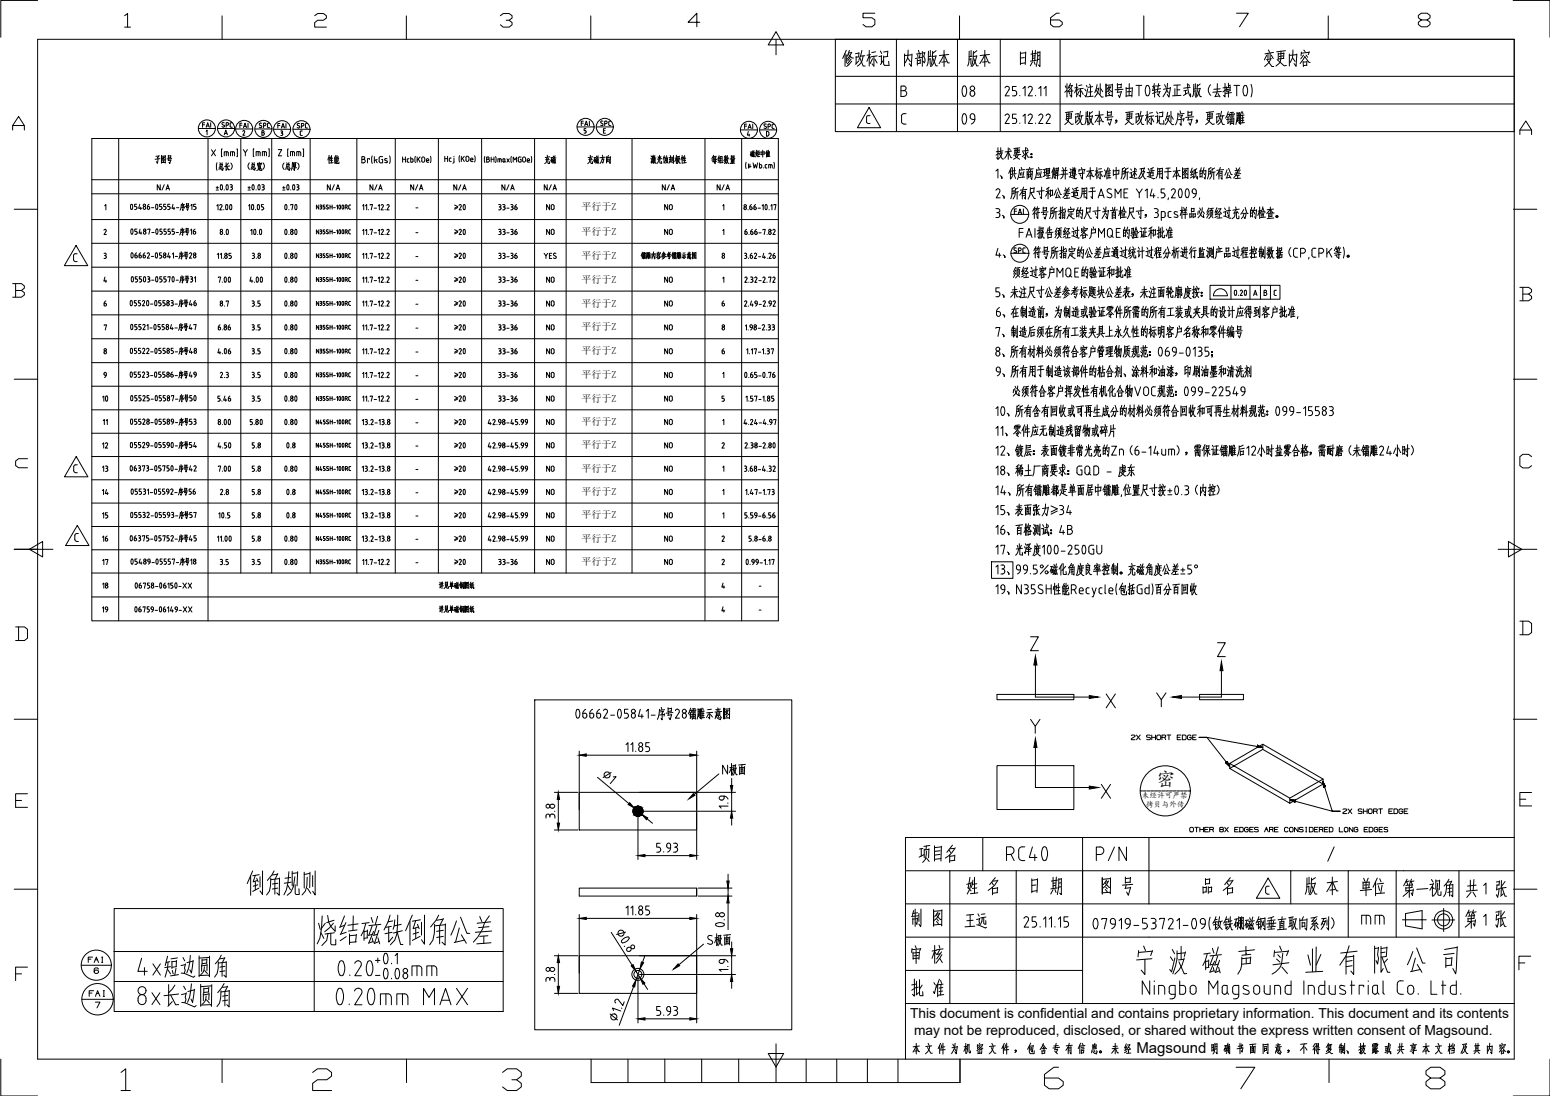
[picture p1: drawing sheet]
<svg xmlns="http://www.w3.org/2000/svg" width="420mm" height="297mm" viewBox="0 0 420 297" stroke-linecap="round" stroke-linejoin="round" font-family="sans-serif">
<defs><g id="words">
<text font-size="5.2" x="313.4" y="213">密</text>
<text font-size="4.1" x="308.1" y="285.4">Magsound</text>
<g font-size="3.7">
<text x="246.7" y="276">This document is confidential and contains proprietary information. This document and its contents</text>
<text x="247.8" y="280.5">may not be reproduced, disclosed, or shared without the express written consent of Magsound.</text>
</g>
<g font-size="2.7">
<text x="157.6" y="57">平行于Z</text>
<text x="157.6" y="63.7">平行于Z</text>
<text x="157.6" y="70.1">平行于Z</text>
<text x="157.6" y="76.6">平行于Z</text>
<text x="157.6" y="83.1">平行于Z</text>
<text x="157.6" y="89.6">平行于Z</text>
<text x="157.6" y="96">平行于Z</text>
<text x="157.6" y="102.4">平行于Z</text>
<text x="157.6" y="108.8">平行于Z</text>
<text x="157.6" y="115.2">平行于Z</text>
<text x="157.6" y="121.5">平行于Z</text>
<text x="157.6" y="127.8">平行于Z</text>
<text x="157.6" y="134.2">平行于Z</text>
<text x="157.6" y="140.5">平行于Z</text>
<text x="157.6" y="146.8">平行于Z</text>
<text x="157.6" y="153.1">平行于Z</text>
</g>
<g font-size="2.1">
<text x="309.5" y="216.4">未经许可严禁</text>
<text x="310.6" y="218.6">拷贝与外传</text>
</g>
</g></defs>
<!-- layer: 0 -->
<g fill="none" stroke="#000" stroke-width=".27">
<path d="M278 40v3.2l-.4-.6M270 46.3l.5-.5v2.4M270 56.5h.5M270 59h.5M270 51.6a.54 .54 0 0 1 .7-.4 .54 .54 0 0 1 .3 .8M270.2 57.6h.3M270.5 56.5a.53 .53 0 0 1 .5 .6 .53 .53 0 0 1-.5 .5 .69 .69 0 0 1 .5 .7 .69 .69 0 0 1-.5 .7M270.5 40v3.2l-.4-.5M270.8 41.5l-.8 .6M271 41.8l.7 1.3h.3M271 52l-1 1.6h1.1M271.1 47.6l.5 .4v.3"/>
<path d="M271.3 40v1.5M271.5 47.9v.4M271.5 48.3h.1M271.6 41.4l-.7 .2M271.7 41.4l-.3 .8-.8 1M271.7 58.4l.5 .3-.1 .4-.1-.5M271.7 53l.5 .4v.3l-.1-.5M271.9 40.9l-1.9 .2M273.3 41.2l-1 1.7M273.3 40.1v3.1M273.3 41.2l.7 1.5h.3M273.6 40.3l.3 .4"/>
<path d="M273.9 46v2.5M274 58.1h4.8M274.2 45.4l-.8 1.6M274.2 41l-1.7 .2M274.4 51l-.1 1.8-.3 1.1M274.4 45.4v1.8M274.6 47.5l-.6 1M274.9 52.5h-.6M274.9 51.6l-.1 .9M274.9 51.8h-.5M275 47.5l.3 .9M275 57.3h.5"/>
<path d="M275 45.4v1.7M275 50.7l-.6 .6M275.1 40.6v1.1M275.2 46.2l-1 .2M275.3 51l-.1 1.8-.6 1.1M275.4 40.2v1.2M275.5 47.1l-1.4 .2M275.5 56.6h-.5v1.4M275.6 41.5l-.4 .9 1.2 .8M275.7 52v2M275.8 40.2v1.2M275.9 50.9l-.6 .4"/>
<path d="M276 58l.5-1.4 .4 1.4M276.1 41.9l-.5 .8-.9 .5M276.1 52l-.9 .1M276.1 57.6h.7M276.3 41.3l-1.2 .2M276.3 40.5l-.1 .8M276.3 40.7l-1.2 .1M276.4 45.9l-.3 2.1-.3 .6M276.4 40.1l-1.6 .1M276.6 46.8l.1 .8M276.7 41.9l-2 .2M276.8 45.4l.2 .5"/>
<path d="M277 46.7v.7M277.1 51.8v2.1M277.3 41.2l.3 .6M277.4 56.6v1.4M277.5 50.7l-.4 1.1-.7 1.1M277.5 46.5l-.3 1.5M277.7 46l-1.3 .1M277.7 48l-1.4 .1M277.8 52.4l-.7 .1M277.8 52.9l-.7 .2M277.8 41.9l-.7 .6M278 51.8v2.2l-.3-.4"/>
<path d="M278 51.9l-.9 .1M278 41.4l.7 1.2h.3M278.3 40.1l.3 .4M278.3 51.3l-1.8 .2M278.4 46.3v2.2M278.7 41.2l-.5 .5M278.8 40.8l-1.7 .2M278.8 46l.1 .5M278.8 47.3v.9M279 46.8l-.5 .6M279.1 45.4l.1 .4M279.2 46.8l.5 .5"/>
<path d="M279.3 50.9l-.2 2.1-.4 1M279.4 47.4h-.6M279.4 47.3l-.1 .6M279.4 47.9h-.6M279.4 52.2l.9 1.6h.4M279.5 41.8h.2M279.5 42.6h.2M279.5 46l-.3 .5M279.6 41.8h.1M279.6 42.6h.1M279.8 46.5l-1.4 .1M279.9 46.3l-.2 2.3-.3-.4"/>
<path d="M280.1 45.7l-1.9 .2M280.3 52.1l-1 .1M280.3 50.9l-.1 1.2M280.3 51l-1 .1M280.4 57.6v1.6M280.4 56.7l.2 .4M280.5 57.1l-.5 1M280.5 56.1l-.5 1.1M280.8 57.9l.2 .4M280.9 56.5l-.6 .1M281 45.9v1.1l-.5 1.6M281.2 46.8l.2 .8"/>
<path d="M281.3 56l-.5 1.2M281.3 56.6l.2 .4M281.3 57.1v2.1l-.3-.5M281.5 45.4l.2 .5M281.6 46.7l.1 .7M281.6 52.1l.3 .7M281.7 56.5l-.6 .1M281.8 57.6l-1.2 .2M282.2 46.5l-.3 1.5M282.4 50.7l-.1 3.1-.4-.4M282.4 46l-1.4 .1M282.4 48l-1.4 .1"/>
<path d="M282.8 56.1v1.2M282.9 57.6l-.1 .6M283 51.7l-1.9 .2M283.2 45.9v1.8M283.5 46.7l-.6 .1M283.5 45.8l-.7 .2M283.6 45.6l.1 1.7M283.6 47.4l-.8 .5M283.7 56.3l-.9 .1M283.7 57.9l-.4 1.5-.3-.6M283.7 56.2l-.1 .9M283.7 57.1h-.9"/>
<path d="M283.7 58l-1 .2M284.1 45.7v2.5M284.1 51v2.9M284.1 52.1l.4 .5M284.1 52l-.7 1.2M284.1 57.4l-1.9 .2M284.4 46.3h-.6M284.4 50.7l-.8 .6M284.5 45.7l-.8 .1M284.5 45.6v1.3M284.5 51.7l-1 .2M284.6 46.9l-.9 .1"/>
<path d="M284.6 47.5l-1 .2M284.7 48.2l-1.1 .2M284.7 51.4v1.9M284.9 56.3l-.1 2.3-.3 .7M285.3 51.6l-.6 .1M285.3 51.5v1.4M285.4 52.9l-.7 .1M285.4 46.3l-.2 2.2M285.4 57.8l-.6 .1M285.5 57l-.1 .8M285.5 57.1l-.6 .1M285.5 56.1l-.6 .5"/>
<path d="M285.7 45.4l-.6 1.3M285.7 46.5v1.6M285.8 56.4l-.2 2.2-.5 .7M285.9 47.3l-.4 .1M285.9 46.9h-.4M286 45.8h-.5M286 46.3l-.6 .1M286 45.7l-.3 .6M286 46.3v2.1l-.2-.2M286.2 57.4v1.9M286.3 51.4l-.5 1.5M286.4 46.7l-.2 .5"/>
<path d="M286.5 56.2l-.7 .5M286.5 45.6l-.2 .9M286.6 57.3l-.9 .2M286.6 46.6v1.9M286.6 52.1l-.3 1.5M286.8 51l.6 1.7h.3M286.9 52.8l.5 .9M286.9 45.6h-.6M286.9 45.5l-.1 1-.2-.4M286.9 46.9l-.6 .1M287.1 47.4l-1 .2M287.2 53.4l-1.1 .2"/>
<path d="M287.4 56.1v3.2l-.3-.5M287.8 57.6l-.9 .6M287.8 57.1l-.8 .1M288 56.1v1.4h.8v-.6M288 57.8v1.5M288 45.4l.3 .6M288.2 46.3l-.2 1.6-.5 .6M288.5 58.4l-.5 .1M288.5 59h-.5M288.6 58h-.6M288.7 57.9l-.1 1.4M288.7 56.6l-.7 .5"/>
<path d="M288.8 46.3v2.2M288.8 50.9l.2 .5M288.9 45.4l-.2 .8M289.2 53v.7M289.3 46.2l-1.5 .1M289.5 47.1l-2 .2M289.6 56.6l-.1 .7M289.6 52.9l-.8 .1M289.7 58.3l1.3 1h.2M289.8 52l-1.1 .1M289.8 50.8l-1.7 2.8M289.9 57.9l-.7 1.4"/>
<path d="M289.9 51.5l-1.4 .1M290 53.7l-1.5 .1M290 52.4l-1.7 .2M290.1 45.7l.2 .5M290.1 47.9l1.7 .5M290.2 56.1l.2 .5M290.3 46.6l-.5 .2M290.3 57.4v1.3M290.4 46.6l-.3 1.3h-.3M290.5 53.2l1.7 .6 .4-.1M290.7 46.1v1.2M290.7 51l.3 .5"/>
<path d="M290.8 47.6l.1 .3M290.8 45.4l.1 .3M290.9 58l-.6 .1M290.9 57.3l-1.3 .1M291 45.9l-.3 .9M291.1 52l-.7 .2M291.1 51.9l-.2 1.4M291.1 56.7l-1.5 .1M291.2 56.6l-.2 .6M291.2 45.9v.7h.2M291.3 47.1v1.1l-.3-.4M291.3 46.8l-.4 .1"/>
<path d="M291.3 45.4v.4M291.3 52.1v1.1M291.5 46.2l-.8 .1M291.5 46.1v.9M291.5 47l-.8 .1M291.6 45.8l-1.1 .1M291.8 47.4l-1.3 .2M291.8 51l-.1 1.2M291.8 56.9v1.9M292.1 52.2l-.8 .1M292.1 52.1v.9M292.1 53l-.8 .1"/>
<path d="M292.2 50.8l-.9 .4M292.2 56.2l-.2 .9M292.3 57.8h-.5M292.4 58.5l-.6 .1M292.4 51.6l-1.2 .1M292.5 57.1h-.6M292.5 45.9l-.1 .7M292.5 56.9l-.1 1.9M292.7 47.3l.3 .4M292.9 57.6l.2 .5M293 56.2l-.4 1.3M293.1 45.4l.2 .5"/>
<path d="M293.3 50.9v1.2l-.4 1.6M293.5 46.3l-.1 2.2-.4-.4M293.5 57l-.7 .1M293.5 56.9l-.3 2.4-.3-.6M293.9 51.1v2.5M294 46.9l-1.6 .2M294 46l-1.5 .1M294.1 45.9l-.2 .6M294.4 51.8l-.9 .1M294.4 52.4l-1 .1M294.5 56.2l-.2 2.2-.4 .9M294.6 50.9v3l-.4-.5"/>
<path d="M294.6 51l-1.3 .1M294.7 57.6l.8 1.6h.4M295.5 46.3l-1 1.7M295.5 45.4v3.2M295.5 57.4l-1 .2M295.5 56.4l-1 .1M295.6 46.3l.6 1.6h.3M295.6 56.2l-.2 1.2M296 47.6l-.9 .1M296.1 50.9v2.9l-.4-.5M296.4 46.2l-1.8 .2M296.7 50.9l-1.2 .1"/>
<path d="M296.8 57.5l.3 .7M297 51.8l-1.9 .2M297.3 45.4v3.1M297.5 46.9l-.2-.4-.5 1.1M297.6 46.3l-.7 .1M297.6 56.1l-.1 3.1-.4-.5M297.7 53.6l.8-2.4 .8 2.4M297.9 48l.3 .5M297.9 47.1l-.4 .9M297.9 52.9h1.2M298.2 46.6v1.9M298.2 57.1l-2 .2"/>
<path d="M298.4 47.1l.4 .8M298.6 45.7l-.8 .1M298.8 46.5l-1.2 .2M299.1 56.4l.3 .6M299.4 46l.2 .4M299.7 57.8l.3 .5M299.8 56.1l-.4 2-.7 1.1M299.8 46.4l-.3 1.5-.2-.3M300.1 46.3v2.2M300.4 45.4l-.6 1.4M300.4 52.2l.8 .4M300.4 57.1l-1.5 .3"/>
<path d="M300.5 57l-.4 2.3-.4-.6M300.6 46.3v1.9M300.6 45.6l.1 .5M300.9 47.5l-.6 .1M301 46.9l-.7 .1M301 46.3l-.9 .1M301.1 48.2h-1M301.1 52.6a.6 .6 0 0 1 .1 .9 .6 .6 0 0 1-.9 0l-.2-.2M301.3 51.3a.62 .62 0 0 0-.9 0 .62 .62 0 0 0 0 .9M301.5 57.5v1.8M301.5 56.2l.2 .7M301.8 46v1.6"/>
<path d="M302 57l-.2 .6M302.2 58.4l-.7 .1M302.2 58l-.7 .1M302.2 56.1l-.2 .9M302.3 53.6v-2.4l.8 1.3 .8-1.3v2.4M302.4 57.5l-.9 .1M302.4 57.3v1.9M302.4 59l-.9 .1M302.6 45.4v3.1M302.9 56.9l-2 .2M303.3 46.2l-1.5 .1M303.3 46.1l-.1 1-1.4 .3"/>
<path d="M303.7 56.1v3.2M303.7 57.1l-.5 1.3M303.7 57.3l.3 .5M304.1 57.9l.1 .7M304.2 57.1l-.9 .1M304.2 45.6l-.1 2.2-.2 .7M304.4 57.7l.1 .7M304.6 56l.4 1.5h.3M304.6 56.4l-.5 1.2M304.7 52.3h.8M304.8 47.1h-.6M304.8 46.4l-.6 .1"/>
<path d="M304.8 46.3l-.1 .8M304.8 57.3l-.5 .1M304.8 45.4l-.6 .5M304.9 57.7l-.3 1.2M305.1 45.7l-.2 2.1-.4 .7M305.3 58.8l-1.3 .2M305.6 46.7v1.9M305.7 51.2h-1v2.4h1M305.8 45.5l-.7 .5M305.9 46.6l-.8 .1M306.2 48l1.6 .4 .5-.2M306.2 56.2l-.1 2.2-.5 .9"/>
<path d="M306.4 57.6l.9 1.6h.3M306.5 45.8l.2 .3M306.7 46.8l-.5 .1M306.8 46.7l-.2 1.3M307.3 57.4l-1.1 .2M307.3 56.4l-1.1 .1M307.3 56.2l-.2 1.2M307.6 45.5v2.5M307.8 45.7l.3 .3M308 51.2l.8 1.2 .8-1.2M308.1 47.4l-.5-.7-.6 1.1M308.1 46.4l-1.1 .2"/>
<path d="M308.6 57.5l.2 .7M308.8 52.4v1.2M309.3 56.1l-.1 3.1-.3-.5M309.4 46.7l.9 1.8h.3M309.5 45.7l-.1 1-.8 1.6M310 57.1l-2 .2M310.2 45.6l-1.2 .2M310.3 46.5l-.6 .1M310.3 45.5l-.5 1M310.3 46.4l-.9 1.6-.5 .5M310.4 58.3l.2 .1 .1-.1M310.4 58.3l.2-.1 .1 .1"/>
<path d="M310.4 51.7l.6-.5v2.4M310.5 58.3h.2M310.6 58.3h.1M310.8 58.4l-.1 .3-.4 .2M311 47.9l1.7 .6 .4-.1M311.2 45.7l.3 .4M311.6 46.7l-.7 .1M311.6 46.6l-.2 1.3M311.8 46.7v1.1M312.3 45.6l-.1 1.2M312.3 51.2l-.5 1.9h1.3M312.6 46.8l-.8 .1"/>
<path d="M312.6 46.7l-.1 .9M312.6 47.6l-.8 .1M312.7 45.4l-.9 .4M312.7 52.5v1.1M312.9 56.5h.5a.53 .53 0 0 1 .5 .6 .53 .53 0 0 1-.5 .5 .69 .69 0 0 1 .6 .7 .69 .69 0 0 1-.6 .7h-.5M312.9 46.2l-1.2 .1M313.2 57.6h.2M313.8 45.8l1.3-.2v2.9l-.4-.5M313.8 45.5v1.2l-.4 1.6M313.9 53.5v.1M314.4 45.7v2.5M314.8 59l1-.3a1.21 1.21 0 0 0-.2-1.3l-.8-.1v2.5"/>
<path d="M314.9 46.4l-1 .1M314.9 47.1h-1M315.7 51.2h-1v1.1h.5a.66 .66 0 0 1 .6 .6 .66 .66 0 0 1-.6 .7h-.5M316.6 45.6v2.9l-.4-.6M316.6 58.5l.5 .5M316.7 57.8v.7M316.7 53.6l-.1 .5M317.1 57.3l-.5 .5M317.1 59h.4M317.1 57.3h.4M317.2 45.5l-1.2 .1M317.5 46.5l-1.9 .1"/>
<path d="M317.5 51.6a.54 .54 0 0 1 .7-.4 .54 .54 0 0 1 .3 .8M318.4 58l.8 .3M318.6 52l-1.1 1.6h1.1M318.9 46.3l-.9 1.7M318.9 45.4v3.2M319 46.3l.7 1.6h.3M319.1 58.3l.2 .2-.2 .4-.9-.1M319.2 57.5a.47 .47 0 0 0-.6-.2 .47 .47 0 0 0-.3 .5l.1 .1M319.4 47.6l-.9 .1M319.7 51.3l.2-.1a1.63 1.63 0 0 1 0 2.4l-.2-.2-.3-.8zM319.9 46.2l-1.9 .2M320.4 56.1v3.2"/>
<path d="M320.4 57.1l-.5 1.3M320.4 57.3l.4 .4M320.5 48.2l1.4-.1 .1 .2M320.5 45.5v3M320.8 57l-.9 .1M320.8 56.2l.3 .6M321.1 46.5l.7 .8 .2-.1M321.1 47.6l.3 .4M321.2 47.2l.2 .3M321.3 57v2.3M321.3 46l-.5 .8M321.6 46.3h-.5"/>
<path d="M321.6 56.2l-.2 .7M321.6 57.5l-.7 .1M321.7 46.1l-1.1 1.3M321.7 56.9l-.9 .2M321.9 58l-1.2 .2M322 45.5v2.9M322 45.7l-1.5 .1M322.1 51.3l-.3-.1a1.63 1.63 0 0 0 0 2.4l.3-.1M322.1 51.3l.3 .9-.3 1.2M322.5 57.9v1.1M323 56.4v1.1M323.1 57.9l-.6 .1"/>
<path d="M323.1 57.9l-.1 .9M323.1 58.8h-.6M323.2 45.5l-.5 1.2M323.3 46.5l-.6 .2M323.4 47.8l-.7 .4M323.4 47.2l-.6 .3M323.4 46.3l-.6 1.1M323.4 57.9v1.1M323.6 56.5l-.6 .1M323.7 56.4v.9h-.7M323.7 46l-.1 2.2M323.7 52.5h.6"/>
<path d="M324 47.8l-.5 .5M324 57.9l-.5 .1M324.1 46l.2 2.1 .3 .4v-.7M324.1 57.9l-.1 .8M324.1 58.7l-.6 .1M324.2 52.5a1.21 1.21 0 0 1-.8 1.1M324.2 51.7a.61 .61 0 0 0-.7-.4 .61 .61 0 0 0-.4 .7 .61 .61 0 0 0 .6 .5M324.3 51.7v.8M324.4 45.7l-.7 .4M324.6 46.8l-.9 .1M324.8 57.3l-.1 .9M325 57.1l.4 1 .4 .5 .5 .4-.1-.8"/>
<path d="M325.2 53.6l-.1 .5M325.2 56.4l.3 .6M325.3 46.2v1.9M325.6 45.5l-.2 .8M325.7 47l-.4 .1M325.8 47.8l-.5 .1M325.9 46.3l-.6 .1M325.9 56.3l-.4 1.9-.8 .8M325.9 46.2l-.1 1.9M326.1 57.3l.4 .6M326.3 46.8l.2 .6M326.4 45.4l-.4 1.4"/>
<path d="M326.9 46.3h-.7M326.9 46.1l-.3 2.4-.2-.5M327.7 56.4l-.5 1.1M327.7 45.6l-.1 1.8-.3 1.1M327.7 57.1l-.5 1.1M327.7 57.9l-.6 1.2M328 57v1.4M328.2 47.1h-.6M328.2 46.3l-.1 .8M328.2 46.4l-.5 .1M328.3 45.4l-.6 .5M328.4 57.4l-.1 1-.6 .9"/>
<path d="M328.4 58.4l.4 .6M328.4 56.5l-.1 .6M328.6 45.7l-.2 2.1-.5 .7M328.7 57l-.7 .1M328.7 56.9v1.5M328.9 56.4l-1 .2M329 46.7v1.9M329.2 45.5l-.6 .5M329.4 46.6l-.9 .1M329.9 57.3l-.5 .2M329.9 56.3l-.5 1.2M330 57l-.5 1.2"/>
<path d="M330 58.6l-.7 .4M330.1 58l-.7 .2M330.4 46.5v2M330.5 57.3l.6 .6M330.5 58v1M330.8 45.4l-.4 1.1-.7 1M330.9 56.6h-.7M331 56.5l-1 1.4M331 58l-.8 .1M331.1 47l-.7 .1M331.1 47.6l-.7 .1M331.2 59l-1.3 .1"/>
<path d="M331.3 46.4v2.2l-.3-.4M331.3 46.5l-.9 .1M331.7 58.6l1.9 .5M331.7 46l-1.9 .2M331.9 56.4l.3 .4M332.2 57.3l-.6 .2M332.3 57.3l-.2 1.3M332.6 46l-.6 1.5M332.7 57.4l.1 .5M332.9 46.7l-.4 1.5M333 45.6l.7 1.7h.3M333.1 47.4l.6 .9"/>
<path d="M333.2 56.1v2.6l-.3-.4M333.5 48l-1.1 .2M333.6 57l-1.2 .1M334.8 57.9l-.3 1-.5 .4M334.9 56.1l.2 .5M335 56.9l-.5 .8M335.1 45.5l.2 .5M335.2 57.7v1.3l.2 .3h.4v-.8M335.2 57.2l.5 .6M335.4 57.5l-1 .3M335.5 47.6v.8M335.9 47.6h-.8"/>
<path d="M335.9 56.7l-1.7 .3M336 46.6l-1.1 .1M336.1 45.5l-1.7 2.7M336.2 46.1l-1.4 .2M336.3 48.3l-1.5 .1M336.3 47.1l-1.7 .1M337.1 56.8l-.8 1.3M337.2 57.9l-.2 .8-.5 .6M337.5 56.2l.6 1.7h.2M337.7 57.8l-.9 .1M337.8 57.7l-.3 1.6-.3-.5M339 56.9v1.9"/>
<path d="M339.3 56.2l-.2 .9M339.4 57.7l-.4 .1M339.5 58.5l-.5 .1M339.6 57.1h-.6M339.6 56.9l-.1 1.9M339.9 57.5l.3 .6M340.1 56.2l-.4 1.3M340.6 57l-.7 .1M340.6 56.8l-.2 2.5-.3-.6M341.5 56.1v3.2M341.5 57.1l-.5 1.3M341.5 57.3l.2 .5"/>
<path d="M341.8 57.9l.1 .7M341.9 57.1l-.9 .1M342.1 57.7l.1 .7M342.3 56l.4 1.5h.3M342.3 56.4l-.5 1.2M342.5 57.3l-.5 .1M342.6 57.7l-.3 1.1M343 58.8l-1.3 .2M343.9 57.7v1.2M344.3 56.8l-.9 1.1M344.3 56.1v1.6M344.4 56.8l.7 .9h.3"/>
<path d="M344.6 58.2l-.7 .1M344.8 57.7l-.9 .2M344.8 57.6v1M344.8 58.6l-.9 .1M345.2 56.7l-1.7 .1M345.3 59.1l-1.8 .2M270.5 79.1a.69 .69 0 0 1 .5 .6 .69 .69 0 0 1-.5 .7M270.5 67.3l-.5 1.9h1.3M270.9 78h-.9v1.1h.5M270.9 68.6v1.1M271.7 79.8l.5 .4-.1 .3-.1-.4M271.9 69.1l.5 .4v.3l-.1-.5"/>
<path d="M274 68.7h4.9M275 79.1l-1.1 1.4M275 67.8l.4 .2M275 77.6v3.2M275.1 79.1l.6 1.4h.3M275.3 72.5l-.6 1.1M275.3 73.2l-.5 1.1M275.3 74l-.6 1.2M275.4 68a.38 .38 0 0 1 0 .6 .38 .38 0 0 1-.6-.2M275.5 67.2l-.6 .1 .1 .5M275.7 73.1v1.4M275.7 78.4l-1.3 .2"/>
<path d="M275.9 79l-1.8 .2M276 73.5l-.1 1-.6 .8M276 74.6l.4 .5M276 72.6l-.1 .6M276.3 63h1M276.3 73.1l-.6 .1M276.3 73.1v1.4M276.3 78.9l.3 .4M276.4 67.2l.4 .2v.4l-.7 .2M276.4 67.2h-.3v1.4M276.5 72.5l-1 .2M276.6 78l.3 .4"/>
<path d="M277 78.8l-.4 1.9-.3-.4M277.2 68.2l.4 .4M277.3 67.5v.7M277.3 61.9h-1v2.4M277.5 77.7l.2 .6M277.5 73.4l-.6 .2M277.5 72.4l-.5 1.2M277.6 67.2l-.4 .3M277.6 68.6h.3M277.6 73.1l-.5 1.2M277.6 74.7l-.7 .3M277.6 67.2h.3"/>
<path d="M277.7 78.3l-.1 2.2M277.7 74.1l-.7 .3M278 79.4l-.8 .2M278.1 64.3l.8-2.4 .8 2.4M278.1 78.3l-.9 .1M278.2 73.3l.6 .6M278.2 74.2l-.1 .9M278.4 63.7h1.1M278.6 72.7l-.9 .1M278.6 72.6l-1 1.3M278.6 74.1l-.8 .1M278.8 75.1l-1.3 .2"/>
<path d="M279.2 77.7l-.1 2.2-.5 .9M279.3 74.7l2 .5M279.4 79l.8 1.6h.4M279.5 72.5l.3 .4M279.9 73.5l-.6 .1M279.9 73.3l-.2 1.4M280.2 78.9l-1 .1M280.2 77.8l-1 .1M280.3 73.5l.1 .5M280.3 77.7l-.2 1.2M280.5 61.9v2.4M280.6 68.4v1.5"/>
<path d="M280.7 67.4l.1 .4M280.8 67.9l-.6 .9M280.8 72.2v2.6l-.3-.4M280.8 66.8l-.6 1.2M281.1 68.6l.2 .5M281.2 67.3h-.7M281.2 73.1l-1.1 .2M281.5 66.8l-.4 1.2M281.6 67.3l.1 .4M281.6 78.9l.2 .8M281.6 67.8v2.1l-.3-.4M281.7 61.5v3.1l-.4-.4"/>
<path d="M281.9 72.6v.7M282 62.9l-.9 .6M282 62.4l-.8 .2M282 67.2l-.7 .1M282.1 68.3l-1.2 .2M282.2 61.5v3.1M282.2 74.4l.1 1M282.3 63.3l.5 1.2h.3M282.3 73.6l1.3 .9M282.3 77.5l-.1 3.2-.3-.5M282.4 72.2l.3 .3M282.4 73l-.5 .8"/>
<path d="M282.7 61.8l-.5 .1M282.8 61.7l-.2 1-.2-.3M282.8 62.8l-.6 1.7M282.8 62.9l-.6 .2M283 73.2l-.7 .1M283 75.1l-.7 .2M283 74.3v.8M283 74.4l-.8 .2M283 78.5l-2 .2M283 73.1l-.4 .7-1 .9M283 66.9v1.1M283.2 68.3l-.2 .6"/>
<path d="M283.5 72.7l-1.6 .1M283.5 72.6l-.2 .6M283.9 78.2l-.6 1.5M283.9 67.1h-.9M284 66.9l-.1 .9M284 67.8h-1M284 68.8l-1 .1M284 68.7l-.4 1.4-.3-.6M284 63.4l.1 1.2M284.1 61.8l-.3 1.1M284.2 78.9l-.4 1.5M284.4 77.8l.6 1.7h.3"/>
<path d="M284.4 68.2l-1.9 .1M284.4 79.7l.6 .8M284.5 61.4v1.7M284.6 72.7l-.2 2.2-.3 .5M285 63.4l-1 .1M285 63.3v1l-.9 .1M285.1 72.2l.1 .5M285.1 62.3l-1.1 .1M285.2 67.1l-.1 1.8-.3 1.1M285.5 62.9l-2 .2M285.7 73l-1.1 .1M285.7 67.7l-.1 .9h-.5"/>
<path d="M285.7 67.8l-.5 .1M285.7 72.8v1M285.7 73.8l-1.1 .1M285.8 66.8l-.6 .5M286 67.1v1.8l-.6 1.1M286.4 77.7l.2 .6M286.5 68.1v2M286.5 75.1v-2.4l.8 1.3 .8-1.3v2.4M286.6 61.8l-.6 1.1M286.6 62.5l-.6 1M286.6 63.3l-.6 1.2M286.7 67l-.7 .4"/>
<path d="M286.8 79.8v.7M286.9 68.1l-.9 .1M286.9 62.4v1.3M287.2 62.8v.9l-.6 .9M287.2 63.8l.5 .6M287.2 61.9v.6M287.2 79.7l-.8 .1M287.4 78.8l-1.1 .1M287.4 77.7l-1.7 2.7M287.5 78.3l-1.4 .1M287.6 62.4l-.7 .1M287.6 62.3v1.4"/>
<path d="M287.6 79.2l-1.7 .2M287.7 66.8v3.2l-.3-.5M287.8 61.8l-1 .2M288 68.3l-.8 .6M288 67.8l-.7 .2M288.2 66.8v1.4h.9v-.6M288.2 68.6v1.4M288.8 62.6l-.6 .3M288.8 61.7l-.5 1.2M288.8 69.2l-.6 .1M288.8 69.7l-.6 .1M288.9 62.4l-.6 1.2"/>
<path d="M288.9 64l-.7 .3M288.9 68.7l-.7 .1M288.9 73.3v1.1a.66 .66 0 0 0 .7 .6 .66 .66 0 0 0 .6-.6l.1-1.1M288.9 68.6v1.4M288.9 73.3a.66 .66 0 0 1 .7-.7 .66 .66 0 0 1 .6 .7M289 63.4l-.7 .2M289 67.3l-.8 .5M289 78.4l-1 1.4M289 77.5l-.5 .9M289.2 78.8l.6 .9h.2M289.2 77.9l.4 .5M289.2 79.2l-.7 .7"/>
<path d="M289.3 79.5l-.7 .7M289.4 62.6l.6 .6M289.4 63.4v1M289.4 78.2l-.9 .3M289.6 79.9l-1.3 .9M289.8 62h-.8M289.9 61.9l-1.1 1.3M289.9 63.4h-.8M289.9 67.3l-.1 .8M289.9 74.5l.6 .6M289.9 78.7l-1.8 .2M290 69l1.2 1h.3"/>
<path d="M290.1 64.4l-1.3 .1M290.2 68.6l-.7 1.4M290.4 66.8l.3 .5M290.5 64l2 .5M290.6 68.1v1.4M290.8 61.8l.2 .4M291.1 62.7l-.6 .2M291.1 68.7l-.5 .1M291.2 62.6l-.2 1.4M291.2 68.1l-1.3 .1M291.2 79.2l-.1 .6 .8-.1-.4 1.1-.3-.5M291.3 77.6v1.1"/>
<path d="M291.3 73.7h.8M291.4 67.4l-1.5 .1M291.4 67.3l-.2 .6M291.5 62.8l.1 .5M291.7 78.1l-.8 .1M292 77.8l-1.6 2M292 79.1l-1 .1M292.1 61.5v2.6l-.4-.4M292.1 67.6v1.9M292.3 78.6l-1.8 .2M292.4 72.7h-1.1v2.4h1.1M292.5 62.4l-1.2 .1"/>
<path d="M292.5 66.9l-.2 .9M292.6 68.5l-.5 .1M292.7 69.2l-.6 .1M292.7 67.8l-.5 .1M292.8 67.7l-.1 1.8M293.1 68.3l.3 .5M293.2 77.6v3.1M293.2 61.9v.7M293.3 66.9l-.4 1.3M293.3 73v1.9M293.4 79.1l-.2-.4-.5 1M293.4 78.4l-.7 .2"/>
<path d="M293.5 63.7v1M293.6 62.9l1.3 .8M293.6 72.3l-.2 .8M293.7 61.5l.3 .3M293.7 62.2l-.5 .9M293.7 73.9h-.4M293.8 67.6l-.3 2.4-.3-.5M293.8 67.7l-.7 .1M293.8 74.6l-.5 .1M293.8 79.2l-.4 1M293.9 73.1l-.6 .2M293.9 73.1l-.1 1.8"/>
<path d="M294.1 78.8v1.9M294.3 62.4l-.8 .2M294.3 63.6v.8l-.8 .1M294.3 63.7l-.8 .1M294.3 73.6l.2 .6M294.3 79.3l.4 .8M294.3 62.4l-1.4 1.6M294.4 72.2l-.4 1.4M294.4 77.9l-.7 .1M294.7 78.7l-1.2 .2M294.7 62l-1.5 .1M294.8 61.9l-.2 .5"/>
<path d="M294.8 67.5l-.6 1.4M294.9 73l-.2 2.3-.3-.5M294.9 73.1l-.7 .1M295.1 68.2l-.4 1.5M295.2 67.1l.7 1.7h.3M295.3 68.9l.5 .9M295.3 79.9l1.4 .8h.4M295.4 79.4l-.3 1.3M295.4 77.7v1.1M295.4 72.7l.6-.1-.1 1.3M295.6 72.8l-.1 1.1M295.7 69.5l-1.1 .2"/>
<path d="M295.7 79.1v1M295.8 78.2l-.4 .1M295.9 62l-.2 2.2-.3 .5M296 74.3l-.7 .3M296 78.6l-.6 .1M296 77.7v.9M296 77.8h-.6M296 79.5l-.3 .1M296.1 79l-1 .1M296.1 73.9h-.7M296.2 73.7l-.3 1.6-.3-.5M296.2 78.4v1.2"/>
<path d="M296.3 61.5l.2 .5M296.3 74l.1 .7M296.5 78.8l-.1 1-.3 .4M296.5 79.6l.4 .6M296.5 78l-.1 .5M296.6 73.9l.1 .7M296.7 72.6l.5 1.2h.2M296.7 72.3l-.5 1.5M296.8 78.5l-.6 .1M296.8 78.3v1.3M296.9 62.2l-1 .1M296.9 73.5l-.5 .1"/>
<path d="M296.9 77.9l-.8 .1M297 62l-.1 1.1-1.1 .1M297 73.9l-.2 1.1M297.2 75l-1.1 .2M297.3 67l.2 .5M297.7 69.1v.7M297.8 64.3v-2.4l.8 1.4 .8-1.4v2.4M297.9 77.7v2M298 72.4l.2 .5M298.1 69l-.8 .1M298.2 68.1l-1.1 .1M298.2 73.3v1.5"/>
<path d="M298.2 73.4l-.5 .1M298.2 79.6l-.9 .4M298.2 78.8l-.8 .1M298.2 66.9l-1.6 2.8M298.4 67.5l-1.4 .2M298.4 69.8l-1.5 .1M298.5 68.5l-1.7 .2M298.5 74.4l-.5 .6M298.6 77.5v1.8l-.7 1.4M298.6 79.3l.5 1.3h.3M298.7 73.4v1.6M299 78.6h-.8"/>
<path d="M299.1 72.6v2.3M299.1 78.5l-.1 .7M299.3 79.2l-1.1 .2M299.5 67.3l-.3 2.2-.3 .6M299.5 73.6l-.4 .1M299.6 72.5l-1.1 .1M299.7 68.3l.1 .7M299.7 74.8l-1.4 .2M299.9 66.8l.2 .6M300.1 68.1v.7M300.2 62.6a.66 .66 0 0 1 .6-.7 .66 .66 0 0 1 .7 .7M300.2 62.6v1a.66 .66 0 0 0 .6 .7 .66 .66 0 0 0 .7-.7"/>
<path d="M300.4 78.2l-.7 1.5M300.6 78.9l-.4 1.5M300.7 68l-.3 1.5M300.7 73.6l.4 .5M300.7 73.5l-.6 1.2M300.7 72.5v2.8M300.8 77.8l.7 1.7h.2M300.9 67.4l-1.4 .2M300.9 69.5l-1.5 .1M300.9 79.7l.5 .8M301 72.2l-.8 .6M301.1 63.8l.7 .5"/>
<path d="M301.2 73.2l-1.1 .2M301.3 69.3l1.7 .6 .2-.1M301.4 72.9v1.9M301.5 62.6v1.1M301.5 67.1l.3 .5M301.9 68l-.2 1.4M301.9 68.1l-.7 .2M302 73.1l-.6 .1M302 72.9l-.1 1.5M302 74.4l-.6 .1M302.1 67.6v1.7M302.3 67.3l.3 .4v1.6"/>
<path d="M302.6 63h.8M302.8 68.2h-.5M302.8 68.6l-.5 .1M302.8 67l-.7 .1M302.8 77.7l.2 .6M302.9 72.2v3.1l-.3-.4M302.9 66.9l-.4 .6M303 67.5l-.1 2-.2-.4M303 67.6l-.9 .2M303.1 73.7l-.7 .5M303.1 73.1l-.7 .2M303.2 79.8v.7"/>
<path d="M303.3 72.6v2.4M303.6 73.6l-.3 .1M303.6 69.3l1.8 .6 .2-.1M303.6 74.6l-.4 .4M303.7 61.9h-1.1v2.4h1.1M303.7 79.7l-.9 .1M303.7 78.8l-1.1 .1M303.8 72.3l.1 2.9h.5v-.7M303.8 77.7l-1.2 2.2-.5 .5M303.9 67.1l.2 .4M303.9 78.3l-1.4 .1M304 79.2l-1.7 .2"/>
<path d="M304.2 68.1l-.6 .1M304.2 68l-.2 1.3M304.2 73.3l-.4 .7M304.5 62.3v1.9M304.6 68.2l.1 .5M304.9 61.5l-.2 .9M304.9 72.8l.2 .5M305 63.1l-.5 .1M305.1 63.9l-.6 .1M305.1 66.8v2.7l-.3-.5M305.1 79.5v1.2M305.1 62.4l-.5 .1"/>
<path d="M305.2 62.3l-.1 1.9M305.4 73.3l-.4 1.5-.2-.3M305.4 79.1l-1 1.2M305.4 79.1l.6 1.4h.4M305.4 77.6v1.4M305.5 62.9l.3 .5M305.5 67.7l-1.1 .2M305.6 73.1v2.3M305.7 61.5l-.4 1.4M305.9 72.2l-.5 1.5M305.9 78.6h-1M306 79.2l-.3 .6"/>
<path d="M306.1 73.2v1.8M306.1 72.4l.1 .6M306.1 78l-1.4 .2M306.2 62.2l-.3 2.4-.3-.5M306.2 62.3l-.7 .1M306.4 67l-.4 1M306.4 79l-1.9 .1M306.4 68l-.5 .1M306.5 74.4h-.7M306.5 73.7l-.7 .1M306.5 67.7l-.5 1.2M306.5 68.6l-.6 .3"/>
<path d="M306.5 69.2l-.6 .4M306.5 73.1l-.9 .1M306.6 75l-1 .1M306.9 62.1l-.2 1.1M307 68.5l-.2 1-.5 .5M307 79.8h.1M307 66.9l.3 .4M307.2 79.8l-.1 .4-.3 .1M307.3 63.5l-.8 .3M307.3 61.9l-.6 .1M307.3 67.7l-.5 .7M307.3 61.8l-.1 1.3"/>
<path d="M307.3 68.4l.2 1.5h.4l-.1-.6M307.4 63.1l-.8 .1M307.4 63l-.3 1.6-.3-.5M307.4 67.9l.3 .5M307.6 63.3l.1 .7M307.6 68.3l-.9 .1M307.8 63.1l.1 .7M307.9 67.5l-1.2 .1M307.9 61.9l.5 1.2h.3M308 61.5l-.5 1.6M308.2 62.8l-.5 .1M308.3 63.2l-.2 1.1"/>
<path d="M308.5 64.3l-1.1 .1M308.6 67l.3 .5M308.7 68l-.4 .1M308.7 67.9v1.6M309 69l-.4 .7M309.2 61.7l.3 .5M309.5 62.6v1.4M309.5 62.7l-.6 .1M309.6 66.9v3.1M309.8 63.6l-.6 .7M309.9 62.6v1.6M310.1 79.1l-1 1.4"/>
<path d="M310.2 68l-1.2 .1M310.2 77.6v3.2M310.3 79.1l.5 1.4h.4M310.3 61.8v2.4M310.6 69.3l1.8 .6 .2-.1M310.8 62.9l-.5 .1M310.8 78.4l-1.3 .2M310.9 61.8l-1.1 .1M310.9 67.1l.3 .4M310.9 64.1l-1.3 .1M311.1 79l-1.9 .2M311.2 68.1l-.6 .1"/>
<path d="M311.2 68l-.1 1.3M311.4 78.9l.3 .4M311.6 68.2l.1 .5M311.8 78l.3 .4M312 62.9l.3 .5M312 62.8l-.7 1.2M312 61.8v2.8M312.1 66.8v2.7l-.3-.5M312.2 78.8l-.5 1.9-.3-.4M312.3 61.5l-.8 .5M312.4 62.4l-1 .2M312.5 67.7l-1.1 .2"/>
<path d="M312.6 77.7l.2 .6M312.6 62.2v1.8M312.8 78.3v2.2M313.2 79.4l-.9 .2M313.2 62.4h-.6M313.2 62.2v1.5M313.2 63.7h-.6M313.3 78.3l-1 .1M313.5 68.1l-.6 1.2M313.5 68.2l.3 .4M313.5 67.3v2.7M313.8 67l-.7 .5"/>
<path d="M313.8 67.9l-.8 .2M314 67.1v1M314.1 61.5v3l-.3-.3M314.1 78.4l.1 2.2M314.3 63l-.7 .5M314.3 68.4v1.3M314.4 62.4l-.8 .1M314.5 61.8v2.4M314.5 78.7v1.6M314.7 67.2l-.7 .1M314.7 67.1l-.1 .8-.6 .1M314.7 68.4l-.7 .1"/>
<path d="M314.7 69l-.7 .1M314.8 77.9l-.1 .7M314.8 62.9l-.3 .1M314.9 63.9l-.4 .4M314.9 69.7l-1.2 .1M314.9 79.1h-.4M314.9 79.6l-.4 .1M315 61.5l.2 2.9h.4v-.7M315 78.6v1.6M315.5 78.6l-1.4 .1M315.5 62.6l-.5 .7M315.5 78.4l-.1 2.1"/>
<path d="M315.7 77.8l-1.8 .2M316.1 67.5l-.8 1.3M316.1 62.1l.3 .4M316.2 68.6l-.3 .9-.4 .5M316.4 66.9l.3 .9M316.6 69.5l-.2 .5-.2-.4M316.6 62.5l-.4 1.5-.1-.3M316.7 67.8l.3 .8h.3M316.7 78.5v2.3M316.7 68.6h-.9M316.7 77.6l-.5 1.5M316.7 68.4l-.1 1.1"/>
<path d="M316.8 62.4v2.2M317 79l-.9 .2M317 79.6l-.8 .3M317.1 78.1l-.9 .1M317.1 61.5l-.5 1.4M317.3 78.9v1.5l.7 .2-.1-.6M317.4 62.4v1.9M317.4 61.7l.1 .5M317.4 78l.4 1h.3M317.5 77.7l-.6 1.7M317.7 63.6l-.6 .1M317.8 63l-.7 .1"/>
<path d="M317.8 62.4l-.9 .1M317.8 79.1l-.5 .5M317.9 64.2l-1.1 .2M318.2 67.9l-.6 1.4M318.2 68.1l.3 .5M318.2 66.9v3M318.6 67.8l-.9 .1M318.8 67.2v1l-.4 1.7M318.8 77.9l-.3 2.8M319.3 68.1v1.9M319.3 78.2l.1 .3M319.4 79.7v1l-.2-.2"/>
<path d="M319.4 77.5l.2 .4M319.5 67.1l-.7 .4M319.6 78.8h-.5M319.6 79.4l-.6 .2M319.6 78.7v.4l-.5 .1v-.5M319.7 68l-.9 .2M319.7 79.4l-.3 .3M319.7 78.5l-.8 .1M319.7 79.7l-.8 .4M319.9 78.3v2.4M320.2 79.1l.1 1-.2-.3M320.3 67.2l.2 .4"/>
<path d="M320.3 78.3l-.4 .1M320.3 77.8l-1.5 .3M320.3 78.3l-.1 .7M320.4 69.4l1.5 .5M320.6 68.2l-.6 .1M320.6 68.1l-.2 1.3h-.4M321.1 67v1.2l-.3 1.2M321.4 78.1v1.1l-.6 1.6M321.5 66.9v2.6M321.7 79.9l1 1h.2M321.8 78.3v1.1M321.8 67.5l-1 .2"/>
<path d="M321.9 77.6l.2 .5M321.9 68.3l-1.2 .1M322.3 78.3v.9M322.4 79.2l-.6 .1M322.4 79.6l-.7 .1M322.5 79.4l-.5 .9-.9 .6M322.8 78.2l-1.4 .1M322.8 78.8l-1.4 .1M322.9 67.9v2M323 66.9l-.5 .9M323.2 67.5l-.8 1.3M323.6 77.5v3.2l-.3-.4"/>
<path d="M323.8 79l-.6 .5M323.8 78.5l-.6 .1M323.9 68v1.9l-.4-.4M324 67.2l-.6 .1M324 78.1v.7M324.3 67.8l-1.1 .2M324.4 77.6l.2 .5M324.4 78.5l-.2 1.2 .8 .9M324.7 79.2l-.1 .6-.7 1M325 78.2l-1 .1M325 78.1l-.1 .5M325.1 67.2v1.2"/>
<path d="M325.1 79.2l-1.2 .1M325.2 68.7v1M325.5 67.1v1.5M325.5 68.8v.9M325.8 79.4h.1M325.9 68.8l-.1 .9M326 67.1l-.3 1.1M326.1 68l.1 .4M326.2 68.7l-1 .1M326.3 68.6l-.2 1.1M326.6 67.6l-.7 .1M326.6 69.7l-1.9 .1"/>
<path d="M327.1 67.8l.3 .4M327.2 67l.3 .5M327.6 68.1l-.3 1.6-.2-.4M327.8 67.1v2M328.1 67.7l-.3 1.8-.4 .5M328.1 69.2l.3 .5M328.3 67.3l-.5 .1M328.3 67.2v1.9M328.6 67.5v1.5M328.9 66.9v3.1l-.3-.5M329.8 68l-.2 1.5-.2 .6M330.2 67.7v.5"/>
<path d="M330.3 66.8l.2 .5M330.8 67.4l-.2 .8M331.2 67.3l-1.5 .2M331.3 68.1l-1.6 .3M331.9 68.6v1.2M332.4 67.1v1.1M332.5 68.7l-.6 .1M332.5 68.6v.9M332.5 69.5l-.6 .1M332.9 68.6v1.2M333.1 67.3h-.7M333.1 68l-.7 .1"/>
<path d="M333.1 67.1l-.1 .9M333.4 68.7l-.5 .1M333.5 68.6l-.1 .9M333.5 69.5h-.6M334.1 69.3l1.7 .6 .2-.1M334.3 67.1l.3 .4M334.6 68.1l-.5 .1M334.7 68l-.2 1.3M335.1 68.2l.1 .5M335.6 66.8v2.7l-.4-.5M336 67.7l-1.1 .2M336.9 68.1l-.6 1.2"/>
<path d="M336.9 68.2l.3 .4M336.9 67.3v2.7M337.2 67l-.7 .5M337.3 67.9l-.9 .2M337.5 67.1v1M337.8 68.4v1.3M338.1 67.2l-.6 .1M338.1 69h-.7M338.1 67.1l-.1 .8M338.1 67.9l-.6 .1M338.1 68.4l-.7 .1M338.3 69.7l-1.2 .1"/>
<path d="M339.3 66.8v3.2l-.4-.5M339.4 67.7l-.6 .1M339.4 68.2l-.7 .6M339.6 67.5v.7M339.9 67.9l-.4 .8M339.9 66.9l.2 .5M340.1 68.8v.9M340.1 67.9l.5 .7M340.4 68.7l-.8 .1M340.6 67.5l-1 .1M340.7 67.4l-.3 .6M340.7 69.7l-1.3 .1"/>
<path d="M341.4 68.4v1.2M341.5 67.1l-.2 .9M341.8 66.8v3.1M342 69.2l.2 .4M342.2 68.6l-.8 .1M342.3 67.5l-.8 .1M342.3 68.4l-.1 1.1M342.4 68.1l-1.2 .1M342.5 67.6v1.5M342.9 66.8v3.2l-.4-.5M343.6 67.2l.2 .5M344 66.9l-.3 2.5 .6 .3"/>
<path d="M344.2 68.9l-.7 .1M344.3 68.7l-.4 1-.3 .3M344.3 67.1l-.1 .7M344.4 68.4l-.4-.5-.6 .9M344.5 68.4l.6 1.5h.3M344.5 67.8l-1 .1M344.8 66.9l-.4 1.8M345 67.9l-.4 1.6-.4 .6M345.3 67.9l-.7 .1M346.3 66.9v3.1l-.3-.5M346.6 68.3l-.7 .5M346.6 67.8l-.7 .1"/>
<path d="M346.8 67.2l-.3 2.8M346.9 69v1M347.1 67.9v1.2M347.4 67.2l-.6 .2M347.4 67.1v.7M347.5 67.8l-.7 .1M347.5 69l-.6 .1M347.5 68.9v.8M347.5 69.7l-.6 .1M347.7 68.4l-1 .2M349.9 67.1a1.67 1.67 0 0 0 .1 2.5M350.6 67.9l.1 1.4 .6 .4"/>
<path d="M351.3 67.3l-.5 .1-.2 .5M351.3 69.7h.4M351.3 67.3h.4M352.6 68.6h.6a.66 .66 0 0 0 .7-.6 .66 .66 0 0 0-.7-.7h-.6v2.4M354.8 69.7l-.1 .5M355.6 69.1l.2 .4 .4 .2M355.6 67.9v1.2M356.2 67.3l-.4 .1-.2 .5M356.2 69.7h.5M356.2 67.3h.5M357.5 68.6h.7a.66 .66 0 0 0 .6-.6 .66 .66 0 0 0-.6-.7h-.7v2.4M359.7 67.3v2.4"/>
<path d="M360.2 68.2l.8 1.5M361 67.3l-1.3 1.5M362.2 67.3l.2 .5M362.2 69.2l.2 .5M362.2 66.8l-.5 1.1M362.6 69.7l.3 .3M362.6 67.8v.7M362.6 67.2l-.6 .1M362.9 68.6v1.4M362.9 67.3l.2 .5M362.9 66.8l-.4 1M363.1 68l-1 .2"/>
<path d="M363.3 69l-1.4 .2M363.4 67.2l-.6 .1M363.5 68.4l-1.8 .3M364.1 67l.3 1.5-.3 1.4M270 89v-.2h1l-.5 2.4M270 96a.58 .58 0 0 1 .5-.8 .58 .58 0 0 1 .5 .8M270 80.4h.5M270 96a.53 .53 0 0 0 .5 .5 .53 .53 0 0 0 .5-.5M270.1 84.4h.5a.6 .6 0 0 1 .5 .9 .6 .6 0 0 1-.9 .2zM270.9 83.4l-.5 .4-.3 .6M271.1 100a.54 .54 0 0 0-.7-.5 .54 .54 0 0 0-.3 .8M271.7 90.5l.5 .5-.1 .3-.1-.5"/>
<path d="M271.7 95.9l.5 .4-.1 .3-.1-.4M271.9 85.2l.4 .4v.3l-.1-.5M274.3 93.9l-.1 2.2-.3 .7M274.3 89.9v1.1M274.4 99.3v1.8l-.4 1.1M274.4 88.6l-.2 .9M274.7 84.4v1.7M274.7 88.3v3.1M274.8 94.6v.8h-.6M274.8 94.7h-.5M274.9 93.7l-.6 .5M275 99.9l-.1 .8"/>
<path d="M275 99l-.6 .6M275.1 90l-.8 .1M275.2 89l-.8 .1M275.2 89.9l-.2 1.1-.2-.3M275.2 94l-.2 2.1-.5 .7M275.2 83l-.5 1.3-.6 .9M275.3 99.3l-.1 1.8-.5 1.1M275.3 89.5l-1.2 .1M275.4 83.9v1.9M275.4 89.1v1.4M275.6 94.9v2M275.8 88.3l-.1 3.2-.3-.5"/>
<path d="M275.9 84.8l-1 .1M275.9 93.8l-.7 .5M276 99.2l-.7 .4M276 94.9l-.9 .1M276.1 83.6l-1.8 .2M276.1 85.7l-1.4 .2M276.3 90.9h.3M276.6 88.8l.2 .3M276.8 89.6l-.2 1.3 1.4 .5 .3-.1M276.8 89.7l-.5 .2M276.8 84.5v1.2M276.9 83.2l-.2 .9"/>
<path d="M277 94.8v2M277.2 83v3M277.3 90.1v.9M277.4 88.7l-.3 .8M277.4 93.6l-.4 1.2-.6 1M277.5 99l-.3 1.1-.8 1.1M277.6 84.7l-.8 .1M277.7 83.6l-.8 .1M277.7 84.5l-.1 1.2-.2-.4M277.7 88.4v1.3M277.7 95.3l-.7 .1M277.7 95.9l-.7 .1"/>
<path d="M277.8 84.1l-1.2 .2M277.9 94.7v2.2l-.3-.4M277.9 83.7v1.5M277.9 90.1l-.6 .1M277.9 94.8l-.9 .1M278 90.1l-.1 .6M278 90.7l-.7 .1M278 89.1l-.8 .1M278.3 83v3.1l-.4-.5M278.3 89.6l-1.3 .2M278.3 80.5l-1.4 .2M278.3 94.3l-1.9 .2"/>
<path d="M278.4 99.6l-1.8 .2M278.8 85.5h.3M279.1 83.4l.2 .4M279.2 88.6l-.2 1.9-.4 .9M279.2 93.7v3M279.2 94.9l.3 .5M279.2 94.7l-.6 1.4M279.3 99.2l-.2 2.2-.2 .6M279.3 84.4l-.5 .1M279.4 84.3l-.3 1.2 1.4 .5 .3-.1M279.5 89.9v1.4M279.6 94.6l-.9 .1"/>
<path d="M279.8 84.7v.9M279.9 83.3l-.3 .8M279.9 99.4v2.5M280.2 88.4l-1 .5M280.2 94.7l-.8 1.6M280.2 83v1.3M280.3 93.6v3.3l-.4-.6M280.3 90.1l-.8 .1M280.3 90l-.1 1M280.3 91l-.8 .1M280.5 84.8l-.7 .1M280.5 84.7l-.1 .6"/>
<path d="M280.5 85.3l-.7 .1M280.5 83.8l-.8 .1M280.6 99.2v3l-.4-.5M280.6 89.3l-1.4 .2M280.6 99.3l-1.3 .1M280.6 94.6l-.9 .2M280.8 84.3l-1.2 .1M281.2 94.2l.1 .5M281.6 95l-.7 1.3M281.6 84.1v2M281.6 93.7v3.1M281.6 95.2l.3 .4"/>
<path d="M281.7 88.5l-.5 1.2M281.7 83l.3 .6M281.8 89.3l-.6 1.1M281.8 90.1l-.7 1.2M281.9 94.1l-.2 .8M281.9 94.9l-.9 .2M282 84.7l-.4 .1M282 85.1l-.4 .1M282.1 84.1v2l-.3-.4M282.1 84.1l-.5 .1M282.1 89.2v1.3M282.1 99.2v2.9l-.4-.5"/>
<path d="M282.1 94.9l.2 .5M282.1 94.2l.2 .4M282.4 89.6l-.1 .9-.6 .9M282.4 84.1v1.2M282.4 90.7l.4 .5M282.4 88.8l-.1 .5M282.5 83l-.2 .7M282.5 93.7v3.1M282.7 99.2l-1.2 .1M282.7 89.2l-.6 .1M282.7 89.1v1.4M282.8 83.9v2.2l-.4-.4"/>
<path d="M283 88.6l-1.1 .2M283 95.5l-1.2 .3M283.1 83.6l-1.9 .2M283.5 94.9l-.1 .8M283.6 85.1l.1 .2 .2-.2M283.6 85.1l.1-.1 .2 .1M283.6 85.1h.2M283.8 85.2h.1M283.8 94.6l.7 1.6 .6 .3-.2-.8M283.9 89.8v1.7M283.9 85.2l-.1 .3-.3 .2M283.9 93.9l.3 .7"/>
<path d="M283.9 99.3l-.2 .9M284.2 99v3.1M284.4 88.3l-1.1 2.2M284.6 89.3v1.9M284.6 93.8l-.4 2-.8 .8M284.6 99.7l-.7 .1M284.8 80.2l-1.1 .3M284.8 94.9l.4 .5M284.9 99.8v1.5M285.1 90.1l-1 .2M285.2 99v3.2l-.3-.5M285.2 89l-1.7 .2"/>
<path d="M285.3 91l-1.4 .2M286 88.5v1.8l-.4 1.1M286.1 99.5l.2 .4M286.3 83.2l.3 .6M286.4 93.9l-.5 1.2M286.5 94.7l-.6 1M286.5 95.5l-.7 1.2M286.6 89.2l-.1 .8-.5 .1M286.6 89.3l-.6 .1M286.6 88.3l-.6 .5M286.8 94.6v1.3M286.8 94.7l.6-.1v1.3"/>
<path d="M286.9 99.4l-.3 .9M286.9 88.6l-.2 2.1-.4 .8M286.9 84.6l.3 .6M287.1 82.9l-.5 2-.6 1.1M287.1 95l-.1 .9-.6 .9M287.1 96l.4 .6M287.1 94.1l-.1 .6M287.2 99.2v1.2M287.4 89.6v2M287.5 99.9l-.8 .1M287.6 80.5l-1.5 .1M287.6 88.5l-.7 .4"/>
<path d="M287.6 94l-1 .1M287.7 84l-1.6 .3M287.7 83.8l-.3 2.3-.5-.6M287.7 89.5l-.8 .1M288.3 99.3l.3 .5M288.5 95.2v1.6M288.5 84.5v1.2M288.6 94.2l.1 .4M288.7 83.2l-.2 .9M288.7 94.7l-.6 1M288.7 93.6l-.6 1.2M288.8 89.4v2.1"/>
<path d="M289 83v3M289 95.4l.2 .5M289.1 94.1l-.6 .1M289.1 88.3l-.3 1.1-.7 1.1M289.3 84.7l-.8 .1M289.3 99.1l.3 .5M289.4 83.6l-.8 .1M289.4 84.5l-.1 1.2-.2-.4M289.4 93.6l-.5 1.2M289.4 89.9l-.6 .2M289.4 90.5l-.6 .1M289.4 94.2l.2 .3"/>
<path d="M289.4 99.8l-.3 .8M289.5 94.6v2.2l-.3-.5M289.5 84.1l-1.2 .2M289.6 89.4v2.1l-.3-.4M289.6 89.4l-.8 .2M289.6 83.7v1.5M289.9 94.1l-.7 .1M290 83l-.1 3.1-.3-.5M290 95.1l-1.2 .2M290 88.9l-1.8 .2M290.1 99.7l-1.1 .2M290.5 85.5h.3"/>
<path d="M290.8 83.4l.2 .4M290.9 95.7v1.1M291 99.9v.5M291 84.3l-.2 1.2 1.4 .5 .3-.1M291 84.4l-.5 .1M291.2 99l.1 .6M291.2 94.1l.8 1.3h.3M291.4 88.9v2M291.4 93.7l-1 1.9M291.5 99.7l-.2 .8M291.5 84.7v.9M291.6 83.3l-.3 .8"/>
<path d="M291.7 99.6l-1 .2M291.8 95.2l-1 .1M291.8 96.6l-.9 .1M291.8 95.7l-.1 .9M291.8 95.7l-.9 .1M291.9 99.3v2.9M291.9 83v1.3M292.1 88.8l-1.4 .2M292.1 84.8l-.6 .1M292.2 84.7l-.1 .6M292.2 85.3l-.7 .1M292.3 83.8l-.8 .1"/>
<path d="M292.3 90.8l-1.9 .2M292.4 99.6h-.5M292.4 99.5l-.2 .8 .2 .4-.1 .8-.2-.3M292.5 84.3l-1.2 .1M292.8 88.8l.3 .3M293.1 94.1l-.1 .7M293.2 99.7v2.5M293.2 84.3v1M293.2 84.4l.6-.1-.1 .7M293.4 89.4l-.7 .3M293.4 88.3v1.7M293.4 95.9v1"/>
<path d="M293.4 95.1l1.3 .8M293.4 90.6v.8M293.5 99l-.8 1.7M293.6 89.8l.2 .3M293.6 93.7l.2 .3M293.6 94.4l-.6 .9M293.7 90.3l.7 1.1h.3M293.7 80.2l.4 .5M293.8 90.2l-1.1 1M293.8 85l-.6 .1M293.8 99.5l-.3 1.4M293.8 91l-.5 .5"/>
<path d="M293.9 85.4l-.9 .4M294 88.3v1.3M294 82.9l.3 2.4 .5 .8-.1-.7M294.1 94.6l-.7 .2M294.1 95.9l-.7 .1M294.1 96.5l-.7 .2M294.1 95.8l-.1 .7M294.2 94.6l-.5 .7-1 .8M294.2 99v3.3M294.3 90.4l-.3 .3M294.3 83l.3 .5M294.4 89.6h-.8"/>
<path d="M294.5 84.2l-.3 1-.6 .9M294.6 88.9l-1.1 .2M294.6 90.1l-1.7 .2M294.6 94.1l-1.5 .2M294.6 94.1l-.2 .5M294.7 83.7l-1.7 .2M295.4 99.8v2M295.5 83.6l-.1 1.1M295.7 89.2l.1 .8M295.8 94.1l-.2 2.2-.4 .6M295.8 99.1l-.2 .9M295.9 85l-.8 .3"/>
<path d="M295.9 83.3l-.6 .1M295.9 83.3l-.1 1.3M296 84.6l-.8 .1M296 84.4l-.3 1.7-.3-.5M296 100l-.5 .1M296.1 99.9l-.1 1.9M296.2 90.2l.7 1.2h.2M296.2 84.8l.1 .7M296.2 93.7l.1 .4M296.2 88.3l-.2 1.8-.3 .8-.6 .7M296.5 84.6v.7M296.5 83.3l.6 1.2h.2"/>
<path d="M296.6 83l-.5 1.5M296.6 89.3l-.3 .7M296.6 99.1l-.4 1.3M296.8 84.3h-.5M296.8 94.4l-1.1 .1M296.8 94.2v1.1M296.8 95.3l-1.1 .1M296.9 84.7l-.2 1.1M297 89l-1.6 .2M297 90l-1.8 .2M297.1 99.9l-.7 .1M297.1 99.8l-.3 2.4-.3-.5"/>
<path d="M297.1 85.8l-1.1 .1M297.7 94.8l-.1 .7M297.8 99.6l.1 .5M297.9 83.1l.2 .5M298 88.4v2.1M298 95.2v1.7M298 96.1l.9-.1-.1 .5-.8 .1M298 94.1l.2 .5M298.1 84.1v1.4M298.1 99.2v3M298.1 84.1l-.5 .1M298.1 90.7l-.7 .9"/>
<path d="M298.1 93.7l-.5 1.1M298.3 94.6l.1 .3M298.4 85.1l-.5 .7M298.4 99.6l-.2 .5M298.5 84.1v1.6M298.5 94.1h-.6M298.6 90.7l.6 .7M298.6 89l-.6 .1M298.6 89.4l-.6 .1M298.6 89.9l-.6 .1M298.8 93.7l-.4 1M298.8 88.5l-.8 .1"/>
<path d="M298.8 94.1l.2 .5M298.9 88.3l-.1 2M298.9 95.3l-.9 .1M298.9 95.2l-.1 .5M298.9 95.7l-.9 .1M298.9 99.1v1.9M299 83.3v2.3M299.2 94.9l-1.5 .1M299.2 94.8l-.1 .4M299.3 94.1h-.7M299.4 84.4h-.4M299.5 83.3l-1.1 .1"/>
<path d="M299.5 90.3l-2.2 .3M299.6 85.5l-1.4 .2M300.1 94.2v1.8M300.2 83.3l-.1 .6M300.4 94.9l-.6 .2M300.4 94.1l-.7 .2M300.6 85.6l.6 .5M300.6 93.9l.1 1.7M300.6 95.7l-.9 .5M300.7 84.1h-.4M300.7 83.7l-.4 .1M300.7 99.4l.8 1.4h.3"/>
<path d="M300.7 88.4v2.7M300.7 84.7l.2 .3M300.9 99l-1 1.9M300.9 84.3l1 .9M300.9 83.1v1M300.9 84.2l-1.1 1.2M301.1 94.1v2.4M301.2 80.2l-1.1 .3M301.2 85.2l-.6 .1M301.3 94.6h-.5M301.3 85.1l-.4 .7M301.5 83.7h-.4"/>
<path d="M301.5 83l-1.2 .1M301.5 84l-.4 .1M301.5 89.5l-.8 .1M301.5 94l-.9 .1M301.5 93.8l-.1 1.4M301.5 95.2l-.8 .1M301.5 95.8l-.9 .2M301.7 83.3l-1.6 .2M301.7 83.2l-.1 .5M301.7 91l-2 .2M301.7 96.5l-1.2 .2M302.4 93.9l-.3 1.5"/>
<path d="M302.6 100l.7 .7M302.6 83.6v2.5M302.7 93.6v3.2M302.8 99.1l.1 .5M302.9 89.8l-.6 .1M302.9 89.6l-.8 1.7M302.9 83l-.7 1.6M302.9 88.3l.4 .5M303.1 95l-1 .8M303.1 94.6l-.8 .1M303.1 99.6l-.3 .8-.6 .7M303.2 89.1v2.4l-.3-.5"/>
<path d="M303.2 89.5l.6 1.5h.4M303.2 89.2l-.6 .1M303.3 83.4l-.4 1.4M303.4 93.6l-.4 1.7M303.4 99.6l-1.1 .2M303.4 94.7l-.5 1.4M303.6 99.8v1.5M303.6 82.9v3.3M303.7 94.7l-.8 2M303.8 89.3l-.4 .6M304 99.2l-.1 3-.2-.4M304 80.5l-1.5 .1"/>
<path d="M304 94.6l-.8 .1M304 94.5l-.3 2.3-.2-.5M304.1 84l-.9 .1M304.2 84.8l-1.3 .2M304.9 93.7l-.1 2.1-.3 .9M304.9 83.2v1.8l-.4 1.1M305.2 94.9v1.1M305.3 88.3l-.7 1.8M305.4 89.9l.6 1.4h.4M305.4 84.7h-.5M305.5 83.8l-.1 .9M305.5 83.9l-.6 .1"/>
<path d="M305.5 80.2l-.5 .6M305.6 83l-.7 .4M305.6 94v1.1M305.6 95.4l-.3 1.1-.4 .3M305.7 89.1l-.6 .1M305.7 96l.6 .8M305.8 89l-.8 1.7-.6 .8M305.8 83.2l-.1 1.8-.6 1.1M306 95l-.8 .2M306.1 94.8l-.1 1.3M306.1 93.8l-1.2 .3M306.2 84.2v2"/>
<path d="M306.4 94.4l-1.4 .2M306.5 83.1l-.7 .4M306.7 84.1l-.9 .2M307 89.1l-.2 1M307.1 99.3l.3 .4M307.2 89.1l.3 .3M307.2 88.3v3.1M307.2 83.3l-.1 .6M307.3 95.5l.3 .6M307.3 84.9v1.2M307.4 93.8l-.1 1.4-.5 1.6M307.7 94.5l-.8 .1"/>
<path d="M307.7 95.2l-.9 .1M307.7 83.8l-.4 .1M307.7 84.2l-.4 .1M307.7 88.9l-.2 1.3M307.8 85v.9M307.8 93.8v1.8M307.9 83.1v1.2M307.9 84.5l-.1 .5M308 99.3l.7 1.1h.2M308.1 99.1l-.6 1.5M308.1 85v.9M308.1 88.4v2.8"/>
<path d="M308.2 94.4l-.2 1.3-.3 .8-.5 .3M308.2 95.4l.1 1.3h.5l-.1-.7M308.5 84.1l-.4 .1M308.5 83l-1.2 .1M308.5 83.7l-.4 .1M308.5 90.2l-.8 .2M308.6 84.8l-.1 1.3-.2-.3M308.6 84.9l-1.3 .2M308.6 89.4l-1 .2M308.6 93.8l-.1 1.8M308.6 93.9l-.8 .1M308.7 83.3l-1.5 .2"/>
<path d="M308.7 83.2l-.1 .5M308.7 91.1l-1.3 .2M308.9 84.4l-1.9 .3M309.2 95.3l.3 .3M309.3 96.3l.2 .5M309.4 89.1v1.9M309.4 99.6l.1 .5M309.5 94.8l.3 .4M309.5 83.7v1.9M309.8 88.4l-.3 .8M309.8 99.1v3M309.8 89.9l-.4 .1"/>
<path d="M309.9 90.7l-.5 .1M309.9 93.6v1.3M309.9 95.3l-.4 1.5M309.9 83l-.2 .9M310 84.6l-.5 .1M310 89.2l-.5 .2M310 85.3l-.5 .1M310 89.1v1.9M310.1 94.9v1.7l.8 .1 .2-.1-.1-.6M310.1 99.5l-.2 .8M310.2 83.9l-.6 .1M310.2 83.8l-.1 1.8"/>
<path d="M310.3 99.6l.2 .4M310.4 89.7l.2 .6M310.5 93.6l-.2 1.2M310.6 84.4l.2 .5M310.6 88.3l-.5 1.4M310.7 83l-.4 1.3M310.8 94.9l-.2 1.1-.3-.3M310.8 94.9l-.7 .2M310.8 99v3.2M311 89.2l-.7 .1M311 94.1l-1.8 .2M311 89.1l-.2 2.3-.3-.4"/>
<path d="M311.2 83.8l-.7 .1M311.2 83.7l-.3 2.4-.3-.5M311.6 95.4h.2M311.6 96.2h.2M311.6 95.4h.1M311.6 96.2h.1M311.7 95.4h.1M311.7 96.3h.1M311.9 88.3v3.1M312 83.2l-.1 1.8-.3 1.1M312.1 89.9l-.2-.5-.5 1.1M312.2 89.2l-.7 .1"/>
<path d="M312.3 99.3v2.9M312.5 84.7h-.6M312.5 91l.3 .4M312.5 83.8l-.1 .9M312.5 83.9l-.5 .1M312.5 90l-.4 .9M312.5 99l-.7 .6M312.6 83l-.6 .4M312.8 83.2v1.8l-.6 1.1M312.8 89.5v1.9M312.9 99.7v1.9M313 90.1l.4 .7"/>
<path d="M313.2 88.6l-.8 .2M313.3 84.2v2M313.4 80.5l-1.3 .2M313.4 89.4l-1.1 .2M313.5 99.9l-.6 .1M313.5 99.8l-.1 1.4M313.5 83.1l-.7 .4M313.7 84.1l-.9 .2M314 88.6v2.1M314.1 99.3l.2 .5M314.3 94.2l-.3 .9 .3 1.3M314.3 94.2h.5"/>
<path d="M314.3 96.4h.5M314.4 89.5l-.4 .1M314.5 88.7v1.9M314.5 88.8h-.5M314.5 90.3l-.5 .1M314.7 84.1v2M314.8 94.2l.3 .9-.3 1.3M314.9 88.3v1.1a2.99 2.99 0 0 1-.6 2.1M315 82.9l-.3 1.2-.7 1M315.2 99v2.8M315.4 80.2l-1.2 .1M315.4 84.6l-.7 .1"/>
<path d="M315.4 85.2h-.7M315.4 90l-.6 .1M315.4 89.3l-.5 .1M315.5 88.4v3.1l-.3-.5M315.5 88.5l-.6 .1M315.6 84v2.1l-.3-.3M315.6 84.1l-.9 .1M315.9 96a.53 .53 0 0 0 .5 .5 .53 .53 0 0 0 .5-.5M315.9 95.2v.8M315.9 95.2h.5M315.9 83.5l-1.8 .2M316.3 99.9l.3 .5"/>
<path d="M316.4 95.2l.4 .1 .2 .4M316.5 88.7l-.1 .7M316.5 99.3l.2 .3M316.7 94.1l-.6 .4-.2 .7M316.8 90.5v1M316.9 89.7l1.2 .8M317 88.3l.2 .3M317 89.1l-.6 .8M317 95.7v.3M317.3 83.6v1.9M317.5 99.7l.5 .6M317.5 99.6l-.6 .8"/>
<path d="M317.5 99v1.1M317.5 89.3l-.7 .1M317.5 90.5l-.7 .2M317.6 89.2l-.4 .7-1.1 .8M317.6 91.2l-.8 .1M317.6 90.4l-.1 .8M317.8 94.6a.53 .53 0 0 1 .5-.5 .53 .53 0 0 1 .6 .5M317.8 94.6a.59 .59 0 0 0 .5 .8M318.1 83.5l-1.5 .1M318.1 88.7l-.3 .6M318.1 88.8l-1.6 .1M318.1 99.6l-1.2 .1"/>
<path d="M318.3 85.4l-2 .2M318.3 95.4h.6M318.7 83.4l.3 .3M318.9 94.6v.8M318.9 95.4a1.21 1.21 0 0 1-.9 1.1M319.2 88.8l-.2 2.2-.4 .5M319.3 83v1.6M319.3 84l-.7 .4M319.4 85.2v.8M319.5 84.4l.2 .3M319.6 88.3l.2 .5M319.7 84.9l.6 1.1h.3"/>
<path d="M319.7 95.7h1.1M319.7 84.8l-1.1 1.1M319.8 85.6l-.6 .5M319.9 82.9v1.3M320.3 85l-.4 .4M320.3 88.8l-.1 1.1M320.3 89.9l-1.1 .1M320.3 89.1l-1.1 .1M320.3 84.2l-.8 .1M320.5 83.6l-1.1 .1M320.5 84.7l-1.7 .2M321.2 99.3v2"/>
<path d="M321.4 84.3v1M321.4 84.4l.5-.1v.7M321.5 89.3l.3 .4M321.6 90.2v1.3M321.8 94.2l-.3 .9 .3 1.3M321.8 94.2h.5M321.8 96.4h.5M321.9 99.1l-.7 .5M321.9 85l-.5 .1M322 85.4l-.9 .4M322 99.4v2.8M322.1 88.4l-1 1.3"/>
<path d="M322.2 82.9l.2 2.4 .5 .8-.1-.7M322.4 94.2l.2 .9-.2 1.3M322.5 83l.2 .5M322.5 89l-.8 .1M322.5 90.3l-.9 .1M322.5 91.1l-.9 .1M322.5 90.2v.9M322.6 84.2l-.3 1-.6 .9M322.6 88.9l-1 1.3-.8 .5M322.7 99.5l-.2 2-.3-.5M322.7 99.6h-.7M322.8 83.7l-1.7 .2"/>
<path d="M323.4 94.6l.6-.5v2.4M323.7 89.5l-.6 1.2M323.7 89.7l.3 .4M323.7 88.8v2.6M323.8 99.1l-.1 1.7-.3 1M323.9 83.9l.2 .8M324 88.4l-.7 .6M324.1 89.4l-.9 .1M324.3 90.1l-.4 .9M324.4 88.3l-.3 1.6M324.5 84.8l.7 1.2h.1M324.5 99.4l-.7 .1"/>
<path d="M324.5 83l-.2 1.8-.3 .7-.7 .7M324.5 99.3v.6M324.6 89.5v2l-.4-.5M324.6 99.9l-.8 .1M324.8 94.1h.5a.53 .53 0 0 1 .5 .5 .53 .53 0 0 1-.5 .6 .68 .68 0 0 1 .5 .8M324.8 90.1l.3 .6M324.8 96.5h.5M324.8 99.7l.1 1.4M324.9 83.9l-.3 .8M325 89.2l-.7 .1M325 95.2h.3M325.1 89.1l-.2 .5"/>
<path d="M325.1 99.1v3l-.2-.4M325.2 83.6l-1.6 .2M325.3 84.7l-1.8 .2M325.8 80.2h.1M325.8 96l-.3 .4-.2 .1M325.8 99.3l.3 .5M326.2 88.5v2.9M326.2 89.7l.4 .5M326.2 89.6l-.7 1.1M326.3 83v2.1M326.4 85.3l-.7 .9M326.5 88.3l-.7 .5"/>
<path d="M326.6 89.3l-1 .2M326.6 96.5h.6M326.9 85.3l.5 .7M326.9 89v1.9M326.9 83.6l-.6 .1M326.9 84.1h-.6M326.9 84.5l-.6 .1M326.9 99v2.8M327.1 83.1l-.8 .1M327.2 83l-.1 2M327.2 95.2a.62 .62 0 0 1 .5 .8M327.4 89.2l-.5 .1"/>
<path d="M327.4 89v1.5M327.5 90.5h-.6M327.6 94.1h-1v1.1h.6M327.7 96l-.3 .4-.2 .1M327.7 85l-2.1 .2M328.2 88.6l-.2 .7M328.3 83.7v1.9M328.4 96.2l.1-.1 .2 .1M328.4 96.2l.1 .2 .2-.2M328.4 99.2v1M328.4 96.2h.2M328.4 95.4h.2"/>
<path d="M328.5 96.3h.1M328.5 95.4h.1M328.6 91l.5 .5M328.6 99.6l.2 .3M328.6 89.4l-.3 .1M328.6 89.1l-.3 .1M328.7 96.3v.3l-.4 .2M328.7 83l-.2 .9M328.7 84.6l-.4 .1M328.7 90.1l.2 .3M328.8 85.3l-.5 .1M328.8 89.6l1.1 .9"/>
<path d="M328.8 88.5v.9M328.9 89.6l-1.1 1.1M328.9 83.8v1.8M328.9 83.9l-.6 .1M329 99.3v1.4M329.2 90.5l-.7 .2M329.3 90.5l-.5 .7M329.3 84.4l.3 .5M329.4 99.5l-.3 .5M329.4 83l-.3 1.3M329.4 89l-.3 .1M329.4 88.3l-1.1 .2"/>
<path d="M329.4 89.4h-.3M329.6 99.3l-1.2 .1M329.6 99.9l-1.2 .2M329.6 99.2l-.1 .8M329.6 88.7l-1.5 .1M329.7 88.5l-.2 .6M329.9 83.8l-.7 .1M329.9 83.7l-.2 2.4-.3-.5M330.6 89v2.4M330.7 83.2l.2 .5M330.9 84.2l-.5 .1M330.9 84.1v1.4"/>
<path d="M330.9 88.3l-.7 1.6M331 99.3v2.9M331.2 85.1l-.5 .7M331.3 88.8l-.4 1.3M331.3 99l-.8 .6M331.3 84.8l.8 1.2h.3M331.4 83.1l-.3 1.4M331.6 88.3v3.3M331.7 99.7v1.9M331.8 83.1l.1 .9 .4 .2M331.8 83.2l-.4 .1M332 84.5h-.7"/>
<path d="M332 84.4l-.3 .8-.8 .9M332.1 89.4l-.9 .1M332.2 90.2l-1.4 .1M332.2 99.9l-.5 .1M332.2 99.8v1.4M332.9 99.3l.3 .5M333 88.5l-.4 1.1 .4-.1M333 83.1l.3 .6M333.2 90.5l-.6 .5M333.2 89.2l-.6 1.2 .6-.3M333.2 84.1l-.5 .1M333.2 84l-.1 1.6"/>
<path d="M333.5 88.6l-.1 1.5-.4 1.3M333.5 85.1l-.4 .7M333.5 89.8v1.5M333.8 90v1.2M333.8 88.3l.2 .3M333.9 99v1.3M334.1 83v3.1M334.1 89.9v1.3M334.3 90.5h-.6M334.3 88.8l-.8 .1M334.3 99.9l-.8 .1M334.3 88.8v.6"/>
<path d="M334.3 89.4l-.8 .1M334.3 99.5l-.8 .1M334.4 89.9l-.9 .1M334.5 89.8l-.1 1.7-.1-.3M334.6 84.1l-1.1 .1M335.2 99.3l.2 .4M335.4 88.3v1.1M335.6 83.4l-.3 2.2-.2 .6M335.6 89.7l-.2 .6M335.8 84.4l.2 .7M336 99.3l-.3 1.1M336.1 82.9l.2 .6"/>
<path d="M336.3 84.2v.7M336.3 88.5l-.9 .1M336.3 99v1.6M336.4 88.4l-.1 .8M336.4 89.2l-1 .1M336.4 90.2l-1 .2M336.4 90.1l-.4 1.5-.3-.6M336.8 89.6l-1.9 .2M336.8 99.9l-.9 .1M336.8 84.1l-.2 1.5M337.1 83.5l-1.5 .2M337.1 85.5l-1.6 .2"/>
<path d="M337.7 100l.8 .7M337.8 84.2v1.9M337.9 99.1l.2 .5M338 83l-.6 1M338.1 83.8l-.7 1.1M338.3 99.6l-.9 1.5M338.3 83l.1 1.1M338.3 85l.3 .5M338.5 99.6l-1 .2M338.8 99.8v1.5M338.9 84.3v1.8l-.4-.4M338.9 83.5l-.5 .1"/>
<path d="M339 83.1l-.6 .1M339 83v.9M339.1 99.2l-.1 3-.2-.4M339.1 83.9l-.7 .1M339.2 84.3l-1 .1M339.4 84.8l-1.4 .1M340.4 84.3v1.2M340.4 83.4l-.3 .9M340.7 83.8l.2 .6M340.8 84.2l-.8 .2M340.8 84.7l-.8 .2M340.9 83.3l-.9 .2"/>
<path d="M340.9 85.4l-1 .4M341.2 83.7v1.5M341.5 83v3.1l-.3-.4M342.4 83.3v.8M342.7 85.2l.1 .9M342.8 84.3l1.3 .9M342.9 83l.3 .2M342.9 83.7l-.5 .8M343.5 83.9l-.7 .2M343.5 85.8l-.7 .2M343.5 85v.8M343.5 85.2l-.8 .1"/>
<path d="M343.5 83.8l-1.4 1.6M344 83.4l-1.6 .2M344 83.3l-.2 .6M345.1 83.4l-.2 2.2-.3 .5M345.6 83l.1 .4M346.2 83.7l-1.1 .1M346.2 83.5l-.1 1M346.2 84.5l-1.1 .2M347.3 82.9v3.1l-.3-.4M347.5 84.4l-.7 .5M347.5 83.8l-.7 .2M347.7 83.3v2.4"/>
<path d="M348 84.4h-.3M348 85.4l-.4 .4M348.2 83l.1 2.9h.5v-.7M348.7 84l-.5 .7M349.3 83.6l.2 .4M349.8 84l-.4 1.5-.2-.3M350 83.9v2.2M350.3 83l-.5 1.4M350.5 83.9v1.9M350.5 83.2l.1 .5M350.9 85.1l-.7 .1M350.9 84.4l-.7 .1"/>
<path d="M350.9 83.8l-.9 .1M351 85.7l-1 .1M351.8 85.8l-.1 .5M270 110.7l.5-.5v2.4M270 116.1l.5-.5v2.4M270 100.3l.3 .4 .3 .1M270.6 100.8h.5M271.1 100v.7M271.1 100.7a1.21 1.21 0 0 1-.8 1.2M271.3 116.1l.5-.5v2.4M271.5 112.5l-.2-1.3 .2-.9 .3-.1a1.5 1.5 0 0 1 .3 2.3M271.5 112.5h.6"/>
<path d="M271.8 101.3l.4 .4v.3M272.1 101.5l.1 .5M272.2 102h.1M272.5 117.4l.5 .4-.1 .3-.1-.5M273 112l.5 .4v.3M273.3 112.3l.1 .4M273.4 112.7h.1M274.7 105.6v.9M274.9 100.7l-.5 .1M275 100l-.6 .1M275 105.4l.3 1 .4 .5 .6 .4-.2-.8M275 115.5l-.1 .6"/>
<path d="M275.2 104.7l.3 .6M275.5 117.8l.6 .5M275.5 116.2l-.3 .1M275.5 115.9l-.3 .1M275.6 116.9l.2 .3M275.7 110l-.1 1.8-.3 1.1M275.8 116.5l.9 .9M275.8 100.3v2M275.8 115.3v1M275.8 116.4l-1.1 1.2M275.9 104.6l-.5 1.9-.7 .8M276 105.6l.4 .6"/>
<path d="M276.1 117.4l-.7 .1M276.1 100.3l-.8 .1M276.1 111.5h-.5M276.2 110.6l-.1 .9M276.2 110.8l-.6 .1M276.2 117.3l-.5 .7M276.3 109.8l-.6 .5M276.3 115.9h-.4M276.3 115.2l-1.1 .1M276.3 116.2h-.4M276.5 115.5l-1.5 .2M276.6 110.1l-.2 2.1-.5 .7"/>
<path d="M276.6 115.4l-.2 .5M277 111.1v1.9M277.2 100.1v2.1M277.2 109.9l-.6 .4M277.4 111l-.9 .1M277.5 115.8v2.5M277.6 104.7l-.5 1.1M277.7 105.4l-.6 1.1M277.7 106.2l-.6 1.2M277.8 115.1l-.8 1.7M277.8 100.7l-.6 .1M277.8 101.2l-.6 .2"/>
<path d="M278 100.1v2.1l-.3-.4M278 100.2l-.8 .1M278 105.3v1.4M278.1 115.6l-.3 1.4M278.3 105.7v1l-.7 .9M278.3 106.8l.5 .5M278.3 104.8v.6M278.4 110.9v2M278.5 115.1v3.3M278.6 105.3l-.6 .1M278.6 105.2v1.5M278.8 109.8l-.4 1.1-.7 1"/>
<path d="M278.8 104.7l-1 .2M279 116.2l-.9 .1M279.1 111.4l-.7 .1M279.1 112l-.7 .1M279.1 117l-1.4 .2M279.2 110.8v2.2l-.3-.4M279.2 110.9l-.8 .1M279.7 110.3l-1.9 .3M279.7 105.9v1.6M279.8 104.9l.2 .5M280 105.4l-.7 1M280 104.4l-.6 1.1"/>
<path d="M280 115.6l-.3 2.2-.3 .6M280.2 106.2l.2 .4M280.2 116.6l.2 .7M280.3 104.8l-.6 .1M280.4 100l-1 .2M280.4 100.7l-1 .1M280.5 112v1M280.5 115.1l.2 .6M280.6 104.3l-.4 1.2M280.7 104.9l.1 .4M280.7 116.4v.7M280.8 105.4v2.1l-.4-.5"/>
<path d="M280.8 110.7l.2 .4M280.8 110.1l.9 1.3h.2M281 109.8l-1 1.9M281.1 104.8l-.7 .1M281.2 105.8l-1.2 .2M281.2 116.3l-.3 1.5M281.3 111.3l-.9 .1M281.3 111.2l-.3 .8M281.4 111.9l-.1 .8M281.4 112.8h-.9M281.4 112l-.9 .1M281.4 115.7l-1.4 .2"/>
<path d="M281.4 117.7l-1.4 .2M282.1 106.4v1.2M282.4 104.8l.9 1.4h.2M282.6 104.4l-.9 1.9M282.8 116.3l.1 1.7h.9l-.1-.7M282.8 115.5l-.1 1.2-.9 1.4M283 100.1l-1.9 .2M283 106.4v.9M283 106.5h-.9M283 105.9l-.9 .1M283 107.3l-.9 .1M283.1 110.9v2"/>
<path d="M283.4 115.4l-1.2 .1M283.4 109.8l-.3 1.1-.7 1M283.6 116.2l-1.7 .2M283.8 111.4l-.7 .1M283.8 112l-.7 .1M283.8 100.7v1.1M283.9 110.8v2.2l-.3-.4M283.9 110.9l-.8 .1M284.3 104.8l-.1 .7M284.3 110.3l-1.8 .3M284.5 116.7v1.2M284.6 106.6v1"/>
<path d="M284.6 100.7l-.8 .2M284.6 105.8l1.3 .9M284.6 100.7v1.1l-.2-.4M284.6 115.4l-.2 .9M284.8 100.3l-1.2 .1M284.8 104.4l.2 .3M284.8 105.1l-.6 .9M284.9 115.1v3.1M284.9 112.5l1.4-.1v.2M284.9 110v2.8M285 117.5l.2 .4M285.3 105.4l-.7 .2"/>
<path d="M285.3 106.6l-.7 .2M285.3 115.8l-.7 .1M285.3 116.7l-.1 1.1M285.3 116.9l-.8 .1M285.4 107.3l-.8 .1M285.4 106.5l-.1 .8M285.4 110.7v1.2M285.4 105.3l-1.5 1.6M285.5 116.4l-1.2 .1M285.6 115.9v1.5M285.8 101.6h.3M285.8 104.9l-1.5 .1"/>
<path d="M285.9 104.8l-.2 .6M286 115.1l-.1 3.2-.3-.5M286 110.9h-.6M286 111.6l-.6 .1M286 110.7l-.1 .9M286.3 100.5l-.5 .1M286.3 100.4l-.2 .5 .2 .3-.2 .4 1.3 .5 .4-.1M286.4 110.2l-1.5 .1M286.5 110.1l-.2 2.6M286.5 117.7h.3M286.8 100.8v1M286.8 115.6l.2 .4"/>
<path d="M287 104.9l-.2 2.2-.4 .5M287 116.6l-.5 .1M287 116.5l-.2 1.2 1.7 .4M287.2 110.5v1.4M287.4 100.9l-.6 .1M287.4 100.8v.6M287.4 104.4l.2 .5M287.5 101.4l-.7 .1M287.5 116.9v.9M287.5 115.5l-.2 .9M287.6 109.8v3.1M287.6 111.6l-.5 .4"/>
<path d="M287.7 100.4l-1.1 .1M287.9 115.3v1.2M288 111.2l.7 1.6h.3M288 105.1l-1 .2M288.1 104.9l-.1 1.1M288.1 106l-1.2 .1M288.1 117l-.6 .1M288.2 116.9l-.1 .6M288.2 109.8l-.4 1.9M288.2 116l-.8 .1M288.2 117.5l-.7 .1M288.4 116.4l-1.2 .2"/>
<path d="M288.6 110.6l-.4 1.6-.5 .7M288.7 100.3l-.6 .1M288.7 100.1l-.1 1.7M288.9 110.5l-.8 .1M288.9 101.2l-.4 .8M289.1 104.4v3.2l-.3-.5M289.2 116.6l.2 .4M289.3 105.8l-.6 .5M289.3 105.3l-.6 .1M289.4 115.6l-.5 1.5M289.6 104.6l-.1 .6M289.6 100.6l-.6 .1"/>
<path d="M289.6 101.5l.5 .7M289.7 116.2h-.4M289.8 116.1l-.9 2M289.8 111.1v1M289.8 111.2h.4v.6l-.4 .1M289.8 115.6l-.8 .1M289.9 100l-.9 1.6M289.9 104.9l-.3 1.3M290 100.7l-1 1.5M290.1 115.1a3.9 3.9 0 0 0 .6 3.2v-.7M290.1 105.6v2M290.3 115.2l.2 .3"/>
<path d="M290.4 106l-.8 .2M290.4 105.4l-.9 .1M290.4 112.2l-.9 .4M290.4 104.7l-.8 .1M290.5 104.6l-.2 .5M290.5 109.8l.3 2.3 .5 .9-.1-.8M290.6 116.7l-1.1 1.3M290.6 115.8l-.7 .3M290.6 116.3l-.8 .4M290.7 106.6l-1.3 .2M290.8 109.9l.3 .4M291 100.9v1.1"/>
<path d="M291 111l-.3 1-.6 .9M291.2 110.6l-1.7 .2M291.4 115.5l.1 1M291.5 101l-.5 .1M291.5 100.9v.7M291.5 104.7l-.2 .9M291.5 116.9l.1 1.4M291.6 101.6l-.6 .1M291.8 100.5l-1.3 .2M291.8 115.9l.3 .5M291.8 106.3l.9 1.3M292 116.2l-.6 .4"/>
<path d="M292 115.3l-.5 .5M292.1 104.5l-.6 2-.5 .8M292.2 117l-.1 1M292.2 110.6v1.4M292.4 104.8l.3 .4M292.5 115.8l-.5 1.1M292.5 105.9l-.7 .1M292.5 117.5l-.7 .1M292.6 118l-1 .1M292.6 105.8l-.5 1-.8 .8M292.7 117l-1.1 .1M292.7 116.9l-.1 1.4"/>
<path d="M292.9 110.7l-.7 .2M292.9 110.6l-.1 1M292.9 111.6l-.7 .1M292.9 105.4l-1.6 .2M292.9 115.5l-.8 .2M293 115.4l-.3 1.3-.2-.3M293 107.6h-.3M293.2 110.1v2.7l-.4-.6M293.5 105.2l-.2 1M293.7 105.1l.3 .4M293.7 104.4v3.2M293.7 110l-2 .3"/>
<path d="M293.9 115.3l-.4 1.5M294.1 115.1v3.2M294.3 105l-.3 1.3M294.5 110.3v2.5M294.5 116.5l-1 .8M294.5 116l-.7 .2M294.7 100.1l-.9 .1M294.7 104.5v2.8M294.8 115.1l-.4 1.6M294.9 116.2l-.5 1.4M294.9 100.9l-1.4 .2M295.1 106.3l-.9 .2"/>
<path d="M295.1 110v1.7M295.1 116.2l-.7 2M295.1 105.5l-.9 .1M295.3 107.2l-1.4 .1M295.4 116l-.8 .1M295.4 115.9l-.2 2.4-.3-.5M295.5 111l-.9 .1M295.6 110.3v2.5l-.4-.5M295.6 110.4l-1.1 .2M295.9 100.7h-.5M295.9 109.9l-1.7 .2M296 101.4l-.6 .1"/>
<path d="M296 111.5l-2 .2M296.2 116.4v1.1M296.4 105.5v2.1M296.5 100.5l.2 .5M296.8 104.4l-.4 1.1-.7 1M296.8 116.5l-.6 .1M296.8 116.4l-.1 .8M296.8 117.2l-.6 .1M296.8 110.3l-.3 1.5M296.9 117.5l-.9 .5M297 115.1l.3 2.4 .4 .8v-.7M297.1 106l-.7 .2"/>
<path d="M297.1 106.6l-.7 .1M297.3 105.4v2.2l-.4-.4M297.3 105.6h-.9M297.3 115.3l.3 .4M297.4 109.8v3M297.5 116.4l-.3 1-.6 .9M297.6 105l-1.8 .2M297.7 115.9l-1.7 .2M298 111.7l-1.2 .2M298.1 110.9l-1.4 .2M298.2 117.1l.3-.5v1M298.3 101l-.2-.5-.6 1.1"/>
<path d="M298.4 112.7l-2 .2M298.5 100.3l-.9 .1M298.5 100.9v1.3M298.6 105.5l-.6 1.3M298.6 105.7l.3 .5M298.6 104.5v3M298.7 115.7l-.2 .9M298.8 116.6l-.3 .1M298.8 117.3l-.3 .1M298.8 116.5v.8M299 105.4l-.9 .1M299 115.6l-.7 .2"/>
<path d="M299.1 110.5l-.1 1.8-.3 .7M299.1 104.7v1.4l-.4 1.5M299.3 101l-.8 .1M299.3 100.9v1M299.4 101.9l-.9 .1M299.4 116.3l.2 .3M299.5 115.9l-.5 1M299.5 100.1l-.6 .1M299.6 104.7v2.3l.1 .3h.3v-.6M299.6 104.9h-.5M299.6 115l.1 .5M299.6 111.4l-.5 .1"/>
<path d="M299.6 111.3l-.2 1.4-.3-.4M299.6 116.8v1.5M299.7 109.8l.4 2.3 .6 1-.1-.8M299.9 115.9l-.3 .8M299.9 116.3l.2 .4M300.1 110.1l.3 .3M300.1 115.6l-.9 .2M300.2 117.1l-1.2 .1M300.4 111.2l-.3 .9-.4 .5M300.4 101v1.2M300.5 110.7l-1.4 .2M300.9 105.1v2.5"/>
<path d="M301.1 115.3a4.1 4.1 0 0 1-.5 2.9M301.2 100.6l-.9 .1M301.2 104.5l-.8 1.5M301.3 101l-.1 1M301.3 101.1l-.9 .1M301.3 102l-.9 .1M301.5 104.5l.1 2.9h.7v-.8M301.8 115.1v1.1M301.9 110.4l-.8 1.3M301.9 116.9l-.8 .1M301.9 116.8v1.6M302 111.5l-.3 .9-.5 .5"/>
<path d="M302.2 105.2l-1.1 1.2M302.3 109.8l.3 .9M302.4 116.2l-1.3 .1M302.5 110.7l.3 .8h.3M302.5 111.5h-.9M302.6 111.4l-.4 1.5-.2-.4M302.7 100.7l-.1 1-.3 .5M303.1 100.7v1.4M303.2 106.4v1.2M303.5 104.8l.9 1.4h.2M303.7 104.4l-.9 1.9M303.7 110.6v1.9"/>
<path d="M304.1 105.9l-1 .1M304.1 109.8l-.2 .9M304.1 106.4l-.1 .9M304.1 106.5h-.9M304.1 111.4l-.4 .1M304.2 107.3l-1 .1M304.2 112.2l-.5 .1M304.3 110.6v1.9M304.3 110.7l-.6 .1M304.6 101.3l.5 .4v.3M304.7 111.2l.3 .5M304.8 109.8l-.3 1.4"/>
<path d="M304.9 101.5l.1 .5M305 102h.1M305.3 110.6l-.7 .1M305.4 110.5l-.3 2.4-.3-.5M305.4 104.6l-.3 1.5M305.6 104.4v3.2M306 105.8l-.9 .8M306 105.3l-.7 .1M306.3 104.3l-.4 1.7M306.3 109.8v3M306.3 111.1l.4 .4M306.3 110.9l-.5 1.3"/>
<path d="M306.4 105.5l-.5 1.4M306.7 105.4l-.8 2M306.7 110.7l-.8 .2M306.9 100l.2 .5M306.9 105.3l-.7 .1M307 105.2l-.3 2.4-.2-.6M307.3 110.8l-.8 1.6M307.4 100.3l-.3 1.7-.2-.4M307.4 109.7v3.3l-.4-.6M307.6 104.8l.8 2.5 .8-2.5M307.7 101.3l-.4 .8M307.8 110.7l-1 .2"/>
<path d="M308.1 100.4v1.8l-.4-.4M308.3 110.3l.1 .6M308.3 101.3l.4 .7M308.4 100.3l-.7 .1M308.6 100.9l-1.1 .1M308.7 111.1l-.6 1.3M308.7 111.2l.2 .5M308.7 109.8v3M309 110.2l-.2 .9M309.1 111l-1 .2M309.2 110.9l.2 .6M309.2 110.3l.2 .4"/>
<path d="M309.7 109.8v3.1M309.8 100.4l-.6 1.2M309.8 100.5l.3 .5M310 106.6a.66 .66 0 0 0 .7 .6 .66 .66 0 0 0 .6-.6M310.1 111.6l-1.2 .4M310.2 100.3l-1 .1M310.3 100.2l.3 .5M310.6 111l-.1 .8M310.9 110.7l.7 1.6 .6 .3-.2-.8M311.1 110l.3 .6M311.2 100.9l-1.2 .3M311.3 105.5a.66 .66 0 0 0-.6-.7 .66 .66 0 0 0-.7 .7v1.1"/>
<path d="M311.4 105.5v1.1M311.8 110l-.5 1.9-.7 .8M311.9 111l.4 .5M312.3 100.4l.3 .5M312.3 100.3l-.7 1.2M312.7 100l-1 .2M313.2 104.8l-.7 .1-.3 .3v1.7a.85 .85 0 0 0 1 .4M313.5 101.2l-.6 .1M313.5 110l-.5 1.2M313.6 110.8l-.6 1M313.6 111.6l-.7 1.2M313.9 110.6v1.4"/>
<path d="M313.9 100.1l.3 .4M314.2 111.1v.9l-.7 .9M314.2 112.1l.5 .6M314.2 110.2v.6M314.3 106.2l.4 .7M314.5 104.5l-.1 1.4-.6 1.6M314.5 100.4l-.3 1.5-.2-.3M314.5 110.6v1.4M314.5 110.6l-.6 .2M314.7 105.3l-.8 .1M314.7 100v2M314.7 105.9l-.8 .1"/>
<path d="M314.7 110.1l-1 .1M314.9 104.5v1.9M315.3 105.1l-.3 1.4-.3 .7-.5 .4M315.3 106.2l.1 1.3h.4v-.8M315.6 104.5l-.1 1.9M315.6 104.7h-.7M315.6 100.9l-.8 .1M315.6 101.8h-.9M315.6 111.3v1.5M315.7 100.1l-1 .2M315.7 100l-.1 2M315.7 110.3l.1 .4"/>
<path d="M315.8 110.8l-.6 .9M315.8 109.8l-.5 1.1M316.1 111.5l.2 .5M316.2 110.2l-.6 .1M316.3 101.5l.2 .3M316.3 106l.3 .4M316.5 105.5l.3 .4M316.5 109.7l-.4 1.2M316.6 110.3l.1 .3M316.7 110.7v2.1l-.4-.4M316.8 100.1l-.3 1.8M316.9 104.4l.1 1.2"/>
<path d="M316.9 106l-.3 1.5-.2-.5M317 110.1l-.7 .2M317.1 101l.1 .3M317.1 111.2l-1.2 .2M317.2 105.6v1.7l.8 .2 .1-.2v-.6M317.4 101.4l-.6 .4M317.4 106.5l.2 .3M317.5 100.7v1.5l-.3-.4M317.5 100.3l.5 .8h.3M317.5 100.2l-.8 1M317.5 104.4l-.1 1.2M317.6 101.5l.4 .4"/>
<path d="M317.8 105.7l-.6 .1M317.8 101l-.3 .4M317.8 105.6l-.2 1.2M318 111.7v1.2M318.1 104.9l-1.8 .2M318.3 110.1l.9 1.4h.2M318.5 109.8l-1 1.9M318.8 106.2h.1M318.8 107h.1M318.9 111.3l-.9 .1M318.9 101.2h.1M318.9 111.7v1"/>
<path d="M318.9 111.8l-.9 .1M318.9 112.7l-.9 .1M319 101.3l-.1 .3-.3 .2M320.1 112.5l1.3-.1 .1 .2M320.1 110v2.8M320.5 110.7v1.2M321.1 110.9h-.6M321.1 111.6l-.6 .1M321.1 110.7v.9M321.3 107.1l-.2-1.3 .2-.8 .3-.2 .2 .2 .3 .8-.3 1.3M321.3 107.1h.5M321.6 110.2l-1.5 .1"/>
<path d="M321.6 110.1l-.1 2.6M321.8 100.1l-.6 .2M321.8 100.9l-.7 .5M322.4 110.5v1.4M322.7 109.8v3.1M322.7 111.6l-.4 .4M323.1 111.2l.7 1.6h.3M323.3 109.8l-.4 1.9M323.8 110.6l-.5 1.6-.5 .7M323.9 100.3v1.3M324 106.2h-.5a.6 .6 0 0 1-.7-.6 .6 .6 0 0 1 .5-.6 .6 .6 0 0 1 .7 .4 1.52 1.52 0 0 1-.8 1.8M324 110.5l-.7 .1"/>
<path d="M324.2 100v2.1M324.5 100.4v1.2l-.2-.4M324.5 100.5l-.6 .1M324.8 105.4a.55 .55 0 0 1 .6-.6 .55 .55 0 0 1 .5 .6 1.61 1.61 0 0 1-.8 1.8M324.8 105.6l.3 .5 .8 .1M324.9 105.4v.2M325.2 111.2l.4 .5M325.2 111.1l-.6 1.1M325.2 110v2.9M325.5 109.8l-.8 .5M325.6 100.1l.3 .4M325.7 110.7l-1.1 .2"/>
<path d="M325.9 110.4v1.9M326.2 100.4l-.3 1.5-.1-.3M326.4 100l.1 2M326.4 110.6l-.5 .1M326.4 110.5v1.5M326.5 112h-.6M326.7 106.5h1.1M327.3 100.9l-.7 .1M327.3 101.8h-.8M327.4 110.6v1.4M327.4 100.1l-1 .2M327.4 100l-.1 2"/>
<path d="M328 110.7l-.6 .2M328 110.6v1M328 111.6l-.6 .1M328.3 101l-.2 .5M328.3 110.1v2.7l-.4-.6M328.6 105.2a.55 .55 0 0 1 .7-.3 .55 .55 0 0 1 .3 .8M328.6 100.9v.5M328.8 110l-1.9 .3M329 101.1v1M329.1 100.9l.2 .4M329.5 100.3l-1.1 .1M329.5 100.9l.3 .5"/>
<path d="M329.5 101.5l-1.1 .2M329.6 105.6l-1 1.7h1.1M329.6 110.3v2.5M329.8 102l-1.7 .2M329.9 100.7l-1.9 .2M330.2 110v1.7M330.4 105.2a.55 .55 0 0 1 .8-.3 .55 .55 0 0 1 .2 .8l-.9 1.6h1.1M330.6 111l-.8 .1M330.8 110.3v2.5l-.5-.5M330.8 110.4l-1.2 .2M331 109.9l-1.6 .2M331 100.4l.4 .5"/>
<path d="M331 100.3l-.6 1.2M331.2 111.5l-2 .2M331.5 100l-1.1 .2M332 110.3l-.4 1.5M332.3 101.2l-.6 .1M332.4 107.3h.5M332.5 109.8v3M332.7 100.1l.3 .5M332.9 105.9a.61 .61 0 0 1 .5 .8M333.2 111.7l-1.3 .2M333.2 100.3l-.3 1.7-.2-.3M333.2 110.9l-1.3 .2"/>
<path d="M333.3 104.8h-.9v1.1h.5M333.4 106.7l-.2 .4-.3 .1M333.5 100.6v1.6M333.5 112.7l-1.9 .2M334 101l-.5 .1M334.1 101.4l-.6 .1M334.2 100.6v1.6l-.3-.4M334.2 100.7h-.7M334.5 109.8v3M334.5 111.1l.3 .4M334.5 110.9l-.6 1.3M334.6 100.2l-1.3 .2"/>
<path d="M334.8 104.8l-.6 1.9h1.4M334.9 110.7l-.9 .2M335 100.1l.3 .4M335.2 106.2v1.1M335.4 110.8l-.7 1.6M335.5 109.7v3.3l-.3-.6M335.6 100.2l-.4 1.8-.2-.4M335.9 110.7l-1 .2M336.1 100.7l-.2 .8-.6 .7M336.4 100.7l.2 1.4h.5l-.1-.7M336.4 110.3l.2 .6M336.8 111.1l-.6 1.3"/>
<path d="M336.8 111.2l.3 .5M336.8 109.8v3M337 100.5l-1.4 .2M337.1 110.2l-.2 .9M337.2 111l-.9 .2M337.4 110.9l.2 .6M337.4 110.3l.1 .4M337.4 105.4a.61 .61 0 0 0-.7-.4 .61 .61 0 0 0-.4 .6 .61 .61 0 0 0 .6 .6h.6M337.4 106.1a1.21 1.21 0 0 1-.8 1.1M337.5 105.4v.7M337.8 109.8v3.1M337.9 100.7v.6l-.5 .9"/>
<path d="M338.2 100.7v1.4M338.2 111.6l-1.1 .4M339.1 111.6l.3 .6M339.2 109.9l-.1 1.4-.5 1.5M339.5 110.6l-.8 .1M339.5 111.2l-.9 .2M339.6 109.8v1.9M340 110.5l-.2 1.3-.3 .8-.5 .3M340 111.5l.1 1.3h.5l-.1-.7M340.4 109.9l-.1 1.8M340.4 110l-.8 .1M341 111.4l.3 .3"/>
<path d="M341.1 112.4l.2 .4M341.2 110.9l.3 .4M341.7 109.8l.1 1.1M341.7 111.4l-.4 1.4M341.9 110.9v1.8l.8 .1 .2-.1v-.6M342.3 109.8l-.1 1.1M342.6 111.1l-.6 .1M342.6 110.9l-.2 1.2-.2-.3M342.8 110.2l-1.8 .2M343.4 111.5l.1 .2 .2-.2M343.4 111.5l.1-.1 .2 .1M343.4 111.5h.2"/>
<path d="M343.5 111.5h.1M343.5 112.4h.1M346.1 112.5l-.3-1.3 .3-.9 .3-.1 .2 .2 .3 .8-.3 1.3M346.1 112.5h.5M348.8 111.5h-.5a.62 .62 0 0 1-.6-.8 .62 .62 0 0 1 1-.3l.1 .3a1.55 1.55 0 0 1-.8 1.9M350.1 111.5h.6M350.6 110.7a.53 .53 0 0 0-.5-.5 .53 .53 0 0 0-.5 .5 .62 .62 0 0 0 .5 .8M350.6 111.5a1.21 1.21 0 0 1-.8 1.1M350.7 110.7v.8M351.5 111.8h1.1M353.4 110.7l.5-.5v2.4M354.7 112.6h.6"/>
<path d="M355.6 110.2h-.9v1.1h.5a.67 .67 0 0 1 .6 .6 .67 .67 0 0 1-.6 .7M356.6 112.6h.5M357.5 110.2h-.9v1.1l.8 .1 .2 .4M357.6 112.1l-.2 .4-.3 .1M357.7 111.8v.3M358.4 111.8a.61 .61 0 0 1 .9-.4 .61 .61 0 0 1 .3 .9 .61 .61 0 0 1-.9 .2l-.3-.4M358.5 111.8v.3M360.3 110.2h.6a.53 .53 0 0 1 .5 .5 .53 .53 0 0 1-.5 .5M360.3 112.6h.6M360.6 111.3a.67 .67 0 0 1 .8 .5 .67 .67 0 0 1-.5 .8M270 121.5l.5-.6v2.4M270 126.9l.5-.6v2.4"/>
<path d="M270 132.2l.5-.5v2.4M270 137.6l.5-.6v2.5M271.3 127.9a.53 .53 0 0 1 .5-.5 .53 .53 0 0 1 .5 .5M271.3 127.9v.3M271.8 120.9l-.5 .4M271.8 131.7l-.5 1.8h1.3M271.8 120.9l.5 .3v.5M272.2 137h-.9v1.1h.5a.66 .66 0 0 1 .6 .7 .66 .66 0 0 1-.6 .6l-.5 .1M272.2 133v1.1M272.3 121.8l-1 1.5h1.1M272.4 127.9a.57 .57 0 0 1-.4 .7 .57 .57 0 0 1-.7-.4M273 122.8l.5 .3v.4l-.2-.5"/>
<path d="M273 128.1l.5 .4v.3M273 138.8l.5 .4v.4M273.3 133.5l.3 .2M273.3 128.3l.1 .5M273.3 139.1l.1 .4M273.4 128.8h.1M273.4 139.5l.1 .1M273.6 133.7l.1 .5zM275.7 121.9v1.4M275.9 127l-.6 1.3M275.9 120.6l-.6 1.6M275.9 127.2l.3 .4"/>
<path d="M275.9 126.3v2.7M275.9 131.5l-.1 2.2-.3 .7M276 121.7l-.5 .2M276 122.8l-.4 .5M276 138.5v1.2M276 122.3l-.6 .2M276.1 121.3h-.4M276.1 125.9l-.6 .7M276.2 120.8v1.5l-.4 1.3M276.2 138.1l-.9 1.2M276.2 138.2l.7 1.3h.4M276.2 126.9l-.8 .1"/>
<path d="M276.3 136.6v1.5M276.4 127.5v1.1M276.4 139.2l-.5 .6M276.4 126.1l.8 .7M276.4 132.1v.9h-.6M276.4 132.2l-.5 .1M276.5 122.8l.5 .8h.3M276.5 131.2l-.6 .5M276.6 121.3v1M276.6 120.6l.1 .3M276.7 126.7l-.7 1.3M276.8 127.2v1.8"/>
<path d="M276.8 137.6l-1 .1M276.8 131.5l-.2 2.2-.5 .7M276.9 138.3l-.3 .5M277 121.2v.8l-.4 .1M277 122.5h-.6M277 137.1l-1.4 .1M277 122.4l-.3 .7-.6 .6M277 125.9l-.6 .9M277.2 127.5l-.1 1.1-.2-.3M277.2 127.6l-.8 .1M277.2 138l-1.9 .2M277.2 132.5v2"/>
<path d="M277.3 121l-1 .1M277.3 121.6l-.9 .1M277.3 127l-1.1 .1M277.5 131.4l-.7 .4M277.6 132.4l-.9 .2M278 137.4v2.2M278.2 120.6l-.1 1.9-.4 1.2M278.4 137.7v1.6M278.6 136.9l-.1 .8M278.7 132.3v2.1M278.8 125.9v2.9M278.8 122.5l-.5 .9"/>
<path d="M278.8 138.1l-.4 .1M278.8 138.6l-.4 .1M278.9 137.7l-.1 1.6M279 131.2l-.3 1.1-.7 1.1M279.1 122.8l.3 .7M279.2 123.2l-.9 .2M279.2 139.2l-1.2 .2M279.3 120.7l-1.1 .1M279.3 121.3l-1.1 .1M279.3 120.6l-.1 .7M279.3 132.9l-.6 .1M279.3 133.4l-.6 .1"/>
<path d="M279.3 137.6l-1.3 .1M279.4 121.8l-1 .1M279.4 137.4l-.2 2.2M279.4 127.5l-1.5 .1M279.5 132.3v2.1l-.3-.3M279.5 132.4l-.8 .1M279.6 136.8l-1.9 .2M279.6 122.4l-1.4 .1M279.7 128.8l-2 .1M279.9 131.8l-1.9 .2M280.1 122.3h.2M280.1 123.1h.2"/>
<path d="M280.2 137.4l-.1 1.1M280.2 122.3h.1M280.2 123.1h.1M280.4 126.2l-.2 2.1-.2 .7M280.5 138.2l-.3 .1M280.6 138.1l-.3 1.6-.2-.4M280.6 132.1l-.4 .8M280.6 136.9l-.5 .1M280.7 136.8l-.2 .7-.3 .1M280.8 132.6v1.5M280.8 131.3l-.2 .8 .5-.1M281 136.7v2.7"/>
<path d="M281.1 133.1l-.7 .1M281.1 132.6h-.6M281.1 133.7l-.4 .4M281.1 138.1l.5 1.5h.3M281.1 131.9v.5M281.3 133v1.4M281.3 139.1l-.5 .5M281.5 132.6l-.3 .1M281.5 132.3l-.2 .1M281.6 136.9l-.6 .9M281.7 131.5v1.5M281.7 133.1v1"/>
<path d="M281.9 138l-1.1 .1M282 126.3l-1.6 .1M282 133.5l-.6 .1M282 132.3l-.2 .1M282.1 134.1h-.8M282.1 131.5l-.8 .1M282.1 133l-.8 .1M282.2 132.6h-.4M282.2 132.9l-.1 1.5M282.2 131.9l-1.1 .1M282.2 131.8v.4M282.7 126.8v2.2"/>
<path d="M282.8 131.5l-.2 2.8M283 132.9v.8M283 122.4v1.2M283 126.5l.2 .4M283 127.7v1M283.2 131.7v1M283.2 127.2l-.5 .7M283.3 122.1l.6 1.3h.4M283.3 120.5v1.5l-1 1.2M283.3 125.8l.1 .5M283.3 133h-.3M283.3 132.9v.5"/>
<path d="M283.4 132.6l-.4 .1M283.4 133.4l-.4 .1M283.4 136.6l-.4 2.4-.5 .8M283.4 123.1l-.4 .6M283.4 132.2l-.5 .1M283.5 127.2l.3 .6M283.5 131.5v2.7l-.2-.4M283.5 131.6l-.7 .1M283.6 127.8l-.6 .1M283.6 127.7l-.1 .6M283.6 128.4h-.6M283.7 126.4l-.2 .6"/>
<path d="M283.7 131.9v2.4M283.8 121.5l-1 .1M283.9 122.2l-.3 .5M283.9 131.4l-.4 1M284.1 126.8l-.2 2.3-.3-.3M284.1 121l-1.5 .1M284.1 127l-1.4 .1M284.1 131.4l.1 .5M284.1 137.6l-1.5 .2M284.2 137.4l-.4 2.4-.4-.6M284.2 132.2v1.7M284.3 121.9l-1.9 .2"/>
<path d="M284.3 126.2l-1.9 .2M284.4 133.3l-.6 .1M284.4 132.8l-.6 .1M284.5 132.2l-.7 .1M284.6 133.9l-.9 .1M284.9 137.1l1.7 .8-1.7 .9M285 121.4v2.1M285.1 126.4v1.1M285.4 121.6v1.6M285.4 126.1v1.1M285.5 133v1.1M285.6 128.5l-.9 .5"/>
<path d="M285.6 127.4l-.4 .9 1.2 .7M285.7 120.8l-.2 .8M285.7 131.2v1.3M285.8 122l-.4 .1M285.8 122.5l-.4 .1M285.8 126v1.2M285.9 133.4l-.4 .1M285.9 121.6v1.6M286 131.9l-.8 .1M286 133.8l-.5 .1M286 133h-.5M286 127.8l-.4 .7"/>
<path d="M286 132.8v1.3M286.2 131.6l-.7 1.4-.6 .5M286.3 123.1l-1.3 .2M286.3 127.2l-1.2 .1M286.3 126.4l-.1 .8M286.3 126.6h-1.2M286.3 121.5l-1.3 .2M286.3 132.4l-1.3 .2M286.4 121.3l-.1 2.2M286.4 131.6v2.8M286.4 125.9l-1.6 .2M286.6 120.7l-1.9 .2"/>
<path d="M286.6 138.5l-1.7 .8M286.7 127.7l-2 .2M286.8 131.6l-.2 1 .3 .4-.1 .8-.2-.4M286.8 131.8l-.4 .1M287.2 139.5h.6M287.2 137h.6M287.3 127l.3 .6M287.4 121.9v1.4M287.5 138.1h.3M287.6 120.6l-.6 1.6M287.7 121.7l-.5 .2M287.7 122.8l-.3 .5"/>
<path d="M287.7 133.5l-.4 .8M287.7 133.5l1.6 .8M287.7 122.3l-.6 .2M287.8 137a.53 .53 0 0 1 .5 .5 .53 .53 0 0 1-.5 .6l.5 .5M287.8 121.3h-.4M287.8 127.7l-.7 .6M287.8 133l-.1 .5M287.9 131.2v1.2M288 120.8l-.1 1.5-.3 1.3M288 125.8v3.2l-.4-.6M288 127.2l.7 1.3h.3M288.2 122.8l.6 .8h.2"/>
<path d="M288.2 132.8v1M288.3 121.3v1M288.3 125.9l.3 .5M288.3 138.9l-.3 .5h-.2M288.3 120.6l.2 .3M288.3 138.7v.2M288.5 131.8l-.6 .1M288.7 127l-.5 .5M288.7 132.2l-.8 .1M288.7 131.2l-.1 1M288.7 121.2v.8l-.4 .1M288.7 122.5h-.6"/>
<path d="M288.7 131.3l-.8 .1M288.8 122.4l-.3 .7-.7 .6M288.8 126.6l-1.7 .2M288.8 133.2l-.6 .1M289 121l-1 .1M289 121.6l-.9 .1M289.1 132.7l-1.8 .1M289.5 127.6h.2M289.5 128.4h.2M289.6 127.7h.1M289.6 128.5h.1M289.6 137l-.5 1.9h1.3"/>
<path d="M290.1 138.4v1.1M290.1 131.9v1.3M290.2 120.6v3M290.2 121.4l-.7 .1M290.2 122l-.6 .2M290.2 122.7l-.8 .1M290.2 131.3l.3 .6M290.6 120.5v3.2M290.7 132.1v2.3M291 131.2l-.2 .8M291 132.4l-.7 .1M291.1 121.9l-.5 .1"/>
<path d="M291.2 132l-1.1 .1M291.2 131.9v1.1M291.3 121.3l-.7 .1M291.3 133h-1.2M291.3 122.5l-.7 .2M291.6 133.3l-2 .2M291.9 121.1l-.1 .8M292.1 122.5v.9M292.2 120.8l.2 .3M292.2 121.6v.8M292.3 132.1v2.2M292.7 120.5v.8"/>
<path d="M292.7 122.2v1.6M292.7 132.3v1.6M293 131.5l-.2 .8M293 121.7h-.8M293 121.5v.6M293.1 122.1l-.9 .1M293.1 132.7l-.4 .1M293.1 133.2l-.4 .1M293.2 132.3v1.6M293.2 120.6l-.3 .7M293.2 122.5l-1.1 .1M293.2 122.4v1.1l-.3-.3"/>
<path d="M293.3 126.3l-1.2 .2-.2 1.5 .4 .6 1 .1v-1.3h-.4M293.5 121.2l-1.6 .2M293.5 121.1l-.2 .6M293.6 133.9l-1.3 .1M293.6 132.2l-1.3 .2M293.7 132.1l-.1 2.1M293.9 131.5l-1.8 .1M294.3 126.5l.4-.2 .5 .2 .2 1.5a.66 .66 0 0 1-.6 .7 .66 .66 0 0 1-.7-.7zM294.5 121l.2 .5M294.9 121.9l-.2 .9-.7 .9M295 131.3l-.5 2.9M295 128.2l.7 .5"/>
<path d="M295.1 120.5v1.4M295.1 133.3v1.1M295.2 121.8v1.6l.8 .2M295.5 132.2v1.2M295.6 120.9l-.3 .8M295.9 122.9l.1 .7M295.9 121.8l-1.7 .1M296 133.4h-.9M296 131.5l-1 .1M296 134.1l-.9 .1M296 133.3l-.1 .8M296 132.1l-1.1 .1"/>
<path d="M296 131.3l-.1 .8M296.3 132.7l-1.3 .1M296.7 121.9l-.1 .8M296.9 131.9v1.5M297.1 121.4l.8-.1-.1 .5M297.1 121.3v.6M297.1 126.3a.74 .74 0 0 1 .7 .7v1a.74 .74 0 0 1-.7 .7h-.6v-2.4h.6M297.2 122.4l-.1 .7-.6 .6M297.3 120.5l.2 .4M297.6 122.4v1.1l.3 .2h.4v-.6M297.6 122.5h-.4M297.6 131.2v3.2"/>
<path d="M297.9 121.8l-.8 .1M298.2 121l-1.5 .1M298.2 122l-1.5 .2M298.3 121.9l-.3 .6M298.4 132l-1.5 .2M298.4 133l-1.5 .2M298.5 131.9l-.2 1.1M299 121.3v1.9M299.4 120.6l-.2 .8M299.4 132.1l-.4 .8M299.5 122.2h-.5M299.5 122.9l-.5 .1"/>
<path d="M299.5 132.6v1.5M299.6 131.3l-.2 .8 .4-.1M299.6 121.4l-.6 .1M299.7 121.3l-.1 1.9M299.8 133.1l-.6 .1M299.8 132.6h-.5M299.8 133.7l-.4 .4M299.9 131.9l-.1 .5M300 121.9l.3 .6M300 133v1.4M300.1 127.9h1.1M300.1 120.6l-.3 1.3"/>
<path d="M300.3 132.6l-.3 .1M300.3 132.3l-.3 .1M300.4 131.5v1.5M300.4 133.1v1M300.6 121.4l-.7 .1M300.7 121.3l-.3 2.3-.3-.5M300.7 133.5l-.6 .1M300.8 132.3l-.3 .1M300.8 134.1h-.8M300.8 131.5l-.8 .1M300.9 133l-.9 .1M300.9 132.9l-.1 1.5"/>
<path d="M300.9 132.6h-.4M300.9 131.9l-1 .1M301 131.8l-.1 .4M301.3 120.9h1.3l-1.3 2.4h1.3M301.6 131.5l-.2 2.8M301.7 132.9v.8M301.9 131.7v1M302.1 133h-.4M302.1 132.9l-.1 .5M302.1 132.6l-.4 .1M302.1 133.4l-.4 .1M302.2 132.2l-.6 .1"/>
<path d="M302.2 131.5l.1 2.7-.3-.4M302.2 131.6l-.6 .1M302.5 131.9v2.4M302.7 131.4l-.4 1M302.9 132.2v1.7M302.9 131.4l.1 .5M303.2 133.3l-.6 .1M303.2 132.8l-.6 .1M303.3 132.2l-.8 .1M303.4 133.9l-.9 .1M303.6 126.6l-.1 1.5-.3 1M303.9 128.1l1.1 .9h.3"/>
<path d="M304 134.1l-.1 .5M304.2 127.6l.2 .3M304.2 126.8l.2 .7h.6v-.4M304.2 125.9v.8M304.5 122.2l-.2-.4-.9-.1v1.6M304.5 122.2v1.1M304.7 127.9l-.9 1.1-.4 .1M304.7 127l-.9 .4M304.9 126.2l-.7 .2M305 131.9v2.5M305.1 126.6l-1.5 .2M305.1 126.5l-.2 .5"/>
<path d="M305.2 127.7l-1.5 .3M305.3 131.2l-.8 1.7M305.5 132.6l.2 .8M305.8 131.3l.2 .6M306.2 132.5l-.3 1.4M306.4 127.9l-.8 1M306.5 132.2l-1.2 .1M306.6 133.9l-1.4 .1M306.7 125.8l-.7 1.8 1.3-.1M306.7 126.9v2.1l-.3-.3M306.9 120.8a1.67 1.67 0 0 0 0 2.5M307 128l.5 .8"/>
<path d="M307.3 131.4v.9M307.5 132.8v1.4M307.5 126.6l-1.8 .1M307.7 122.8a.53 .53 0 0 0 .5 .5 .53 .53 0 0 0 .5-.5M307.8 131.6v.4M308 132.2l-.1 .7M308.2 122l.5 .3v.5M308.2 131.6l-.1 .4M308.2 122h-.5v.8M308.2 133.8l-.7 .1M308.2 133.5h-.7M308.2 133.2h-.7"/>
<path d="M308.4 132.8l-.9 .1M308.5 120.9l-.6 .4-.2 .7M308.5 132.7l-.1 1.4M308.7 131.5l-1.4 .1M308.7 131.4l-.1 .6M308.7 132l-1.4 .1M308.8 132.4l-1.6 .2M308.9 134.1l-1.9 .2M309.5 122.5h1.1M309.9 131.3l-.1 2.2-.5 .9M310 132.7l.9 1.6h.4M310.9 132.6l-1 .1"/>
<path d="M310.9 131.3l-.1 1.3M310.9 131.5l-1 .1M311.4 121.5l.6-.6v2.4M312.3 132.6l.2 .7M313 131.2l-.1 3.1-.4-.4M313.3 120.9l-.5 1.9h1.3M313.6 132.2l-1.9 .2M313.7 122.3v1M314.5 131.2v3.2l-.4-.5M314.6 132.7l-.6 .5M314.7 132.1l-.7 .1M314.9 131.7l-.1 .7"/>
<path d="M314.9 121.7v1.2M315.2 131.2l.2 .5M315.2 132.1l-.2 1.3 .8 .9M315.6 132.9l-.9 1.5M315.8 131.9l-.9 .1M315.8 131.7l-.1 .6M316 121.7v1.6h-.9l-.2-.4M316 132.8l-1.3 .2M316.6 134.1h1.1M316.6 133h1.1M316.8 123.3v-1.6l1.3 .1 .2 .1 .1 1.4M317.1 132.5v1"/>
<path d="M317.6 121.7v1.6M319.1 120.8a1.67 1.67 0 0 1-.1 2.5M319.2 131.8l-.2-.1a1.58 1.58 0 0 0 0 2.4l.2-.2M319.2 131.8l.3 .8-.3 1.3M320.3 134v.1M321.1 131.7l.6-.1a.53 .53 0 0 1 .5 .6 .53 .53 0 0 1-.5 .5M321.1 134.1h.6M321.4 132.7a.64 .64 0 0 1 .8 .8M321.6 122.7h.1M321.8 122.8l-.1 .3-.3 .2M322.2 133.5l-.3 .5-.2 .1M324 120.8l-.2 .7"/>
<path d="M324 122.5l.1 1.1M324.4 121.4h-.3M324.4 121.7l-.3 .1M324.6 131.5a1.67 1.67 0 0 0 0 2.5M324.7 120.6v1.3M324.7 122.1l-.2 1.4M324.9 122.5v1M325.2 121.7h-.3M325.2 120.6l-1.1 .1M325.2 121.3l-.3 .1M325.3 122.4l-.1 1.3-.1-.4M325.3 122.5l-1.2 .1"/>
<path d="M325.4 132v2.4M325.5 120.8l-1.6 .3M325.5 120.8l-.2 .5M325.6 121.9l-1.8 .3M326 132.7l.6 .8M326.1 131.2l-.1 1.6-.5 .9M326.4 121.1v2.5M326.6 120.5l-.6 1.6M326.9 132l-.2 2.4-.4-.5M326.9 132.1l-1.5 .2M327 120.7v1M327.2 122.1l-.6 1.1"/>
<path d="M327.3 121.6v2.1M327.4 122.1l.4 1h.2M327.7 121.5l-.7 .1M327.7 120.8l-.7 .1M327.7 120.8l-.1 .7M328 122l-1.4 .2M328 131.2v3.2l-.3-.5M328.2 132.1l-.7 .1M328.2 132.6l-.7 .6M328.4 131.9l-.1 .7M328.6 120.7l.3 .5M328.7 132.3l-.4 .8"/>
<path d="M328.7 131.3l.2 .5M328.8 121.6v1.4M328.8 133.2v.9M328.8 121.7l-.4 .1M328.9 132.3l.4 .7M329.2 122.6l-.5 .7M329.2 133.1l-.8 .1M329.4 121.7v1.6M329.4 131.9l-1 .1M329.4 131.8l-.2 .6M329.4 134.1l-1.2 .1M329.7 120.8v2.4"/>
<path d="M329.9 131.5a1.67 1.67 0 0 1 0 2.5M330.2 121.9l-.5 .1M330.3 120.8l-1.1 .1M330.4 123.1l-1.4 .2M331 121.3l-.3 .9M331.2 121.9v1.4M331.3 120.6l-.3 .7h.5M331.5 122.4l-.6 .1M331.5 121.8l-.5 .1M331.6 122.9l-.5 .5M331.6 121.1l-.1 .6M331.7 122.2v1.5"/>
<path d="M331.9 121.9h-.2M331.9 121.6l-.2 .1M332.1 120.8v1.4M332.1 122.4v.9M332.4 122.8l-.5 .1M332.5 121.6l-.3 .1M332.5 123.3l-.8 .1M332.5 120.8h-.8M332.6 122.2l-.1 1.4M332.6 122.3l-.9 .1M332.6 121.9h-.4M332.7 121.1l-1.1 .2"/>
<path d="M332.7 121.1l-.1 .3M333.3 120.8l-.3 2.8M333.4 122.2v.7M333.6 121v.9M333.8 122.2l-.4 .1M333.8 122.2v.5M333.8 121.9h-.4M333.8 122.7l-.4 .1M333.9 121.4l-.6 .1M333.9 120.8v2.7l-.2-.4M333.9 120.9l-.6 .1M334.1 121.2v2.4"/>
<path d="M334.3 120.6l-.3 1.1M334.6 120.6l.1 .6M334.6 121.5v1.7M334.9 122.6l-.6 .1M334.9 122l-.6 .2M335 121.4l-.8 .1M335 123.2l-.8 .1M335.9 120.8l-.2 2-.3 .8M336.2 122.2v1.3M337 120.6l-1.1 .5M337 122.3l-.8 .1M337.1 122.2l-.1 1"/>
<path d="M337.1 123.2l-.9 .1M337.3 121.5l-1.3 .2M337.9 121.5l.6-.6v2.4M339.8 120.9l.5 .3v.5M339.8 120.9l-.5 .4M340.3 121.8l-1 1.5h1.1M341.5 121.4l-.6 1.5M342 120.6l-.1 3.1-.4-.6M342.2 121.4l.7 1.3M343.4 120.9v2.3M343.8 121.9h-.4M343.9 121v2.2"/>
<path d="M343.9 121.1h-.5M343.9 122.9l-.5 .1M344.2 121.9l.2 .6M344.7 120.5v3.2l-.4-.6M345.2 121.6l-1.1 .1M346.2 122.5v1M346.3 120.6v1.5M346.5 122.6v.9M346.7 121.4l-.8 .1M346.7 121.9l-.9 .4M346.8 122.6v.9M347 121.3l.5 .6"/>
<path d="M347 120.7v1.7M347.2 122.5l-1 .1M347.2 122.4v1.1M347.6 123.4l-1.9 .2M348.3 120.8l-.2 .7M348.7 122.1l1.3 .6M348.8 121.2l-.4 .1M348.8 121.5l-.4 .1M348.8 121.7l-.6 .7M348.9 122.4l-.6 1.2M349 120.6v1.1M349.4 122.7l-.1 .9-.3-.4"/>
<path d="M349.4 121.8l-.7 .1M349.4 122.8l-.9 .1M349.5 121.7l-1.5 1.1M349.5 121.5h-.3M349.5 120.6l-1.1 .1M349.5 121.1l-.3 .1M349.8 120.8l-1.6 .3M349.8 120.8l-.1 .5M350.8 122.5v1.2M351.2 120.8l.8 1.5h.3M351.3 120.5l-.9 1.9M351.7 122l-.9 .1"/>
<path d="M351.7 122.5v1M351.7 122.6h-.9M351.8 123.5h-1M353.1 120.5v3.2M353.1 121.9l.3 .4M353.1 121.7l-.5 1.2M353.4 121.5l-.7 .2M353.7 122.5v1.2M353.7 121.4l.8 1.1h.3M353.9 120.5l-.4 1.2M354.3 122.6h-.6M354.3 122.5v.8"/>
<path d="M354.3 123.3l-.6 .1M354.3 121l-.6 .1M354.4 120.9l-1.2 1.8M355.3 122.7h.1M355.4 122.8v.3l-.4 .2M357.6 120.8l-.1 .7M357.7 122.5l.1 1.1M358.1 121.4h-.3M358.1 121.7l-.3 .1M358.4 120.6v1.3M358.4 122.1l-.2 1.4M358.6 122.5v1"/>
<path d="M358.9 121.7h-.4M358.9 120.6l-1.1 .1M358.9 121.3l-.4 .1M359 122.4l-.1 1.3-.2-.4M359 122.5l-1.2 .1M359.2 120.8l-1.6 .3M359.2 120.8l-.2 .5M359.3 121.9l-1.9 .3M359.8 121.4v1.8M360.3 121l-.3 2M360.3 121.6v1.4M360.7 121.4l-.1 1.8-.1-.4"/>
<path d="M360.7 121.5l-.9 .2M360.8 121.9l.3 .5M360.9 120.9l-1.2 .2M361.3 120.5l-.1 3.1-.3-.6M361.7 121.4l-.9 .2M362.3 122.9l-.3 .7M362.5 120.9l-.2 2M362.8 123v.6M362.9 121.3v1.2M362.9 121.7l-.5 .7M362.9 121.8l.2 .2M363 122.6l-.8 .9"/>
<path d="M363.1 120.6v.4M363.2 121.6l-.7 .1M363.5 121.1v1.3M363.6 122.9l-.8 .1M363.6 122.8v.6M363.6 123.4l-.8 .1M363.8 122.5l-1.3 .1M363.8 121.6l-.5 .1M363.9 121.1l-1.4 .1M364 122.2h-.2l-.3-.5-.4 .7M366.2 120.8a1.67 1.67 0 0 0 .1 2.5M367.7 122.1l-1 1.4"/>
<path d="M367.8 120.6v3.1M367.9 122.1l.5 1.3h.4M368.4 121.4l-1.2 .1M368.7 121.9l-1.8 .3M369.4 121.3l-.3 .9M369.6 121.9v1.4M369.7 120.6l-.3 .7h.5M369.9 122.4l-.6 .1M369.9 121.8l-.5 .1M370 121.1l-.1 .6M370 122.9l-.5 .5M370.1 122.2v1.5"/>
<path d="M370.3 121.9h-.3M370.3 121.6l-.2 .1M370.5 120.8v1.4M370.5 122.4v.9M370.8 122.8l-.6 .1M370.8 121.6l-.2 .1M370.9 123.3l-.8 .1M370.9 120.8h-.8M370.9 122.3l-.8 .1M371 122.2l-.1 1.4M371 121.9h-.4M371.1 121.1l-.1 .3"/>
<path d="M371.1 121.1l-1.1 .2M371.7 120.8l-.3 2.8M371.8 122.2v.7M372 121v.9M372.2 122.2l-.4 .1M372.2 122.2v.5l-.4 .1M372.2 121.9h-.4M372.2 121.4l-.5 .1M372.3 120.8v2.7l-.2-.4M372.3 120.9l-.6 .1M372.5 121.2v2.4M372.7 120.6l-.3 1.1"/>
<path d="M373 120.6v.6M373 121.5v1.7M373.3 122.6l-.6 .1M373.3 122l-.6 .2M373.3 121.4l-.7 .1M373.4 123.2l-.8 .1M374.5 120.9l.5 .3v.5M374.5 120.9l-.5 .4M375 121.8l-1 1.5h1.1M376.4 120.9l-.5 1.9h1.3M376.8 122.3v1M378.4 121.4l-.7 1.5"/>
<path d="M378.8 120.6v3.1l-.4-.6M379.1 121.4l.6 1.3M380.2 120.9v2.3M380.6 121.9h-.4M380.7 121.1h-.5M380.7 121v2.2M380.7 122.9l-.5 .1M381 121.9l.3 .6M381.6 120.5v3.2l-.5-.6M382.1 121.6l-1.2 .1M382.6 120.8a1.67 1.67 0 0 1-.1 2.5M270 142.9l.5-.5v2.4"/>
<path d="M270 148.3l.5-.5v2.4M270 153.7l.5-.6v2.5M270 159l.5-.5v2.4M271.3 143.5h.5a.62 .62 0 0 1 .5 .8 .62 .62 0 0 1-1 .2v-.2M271.3 148v-.2h1.1l-.6 2.4M271.3 159a.59 .59 0 0 0 .5 .8M271.3 143.5v.8M271.3 153.1h.5M271.3 155.6h.5M271.3 159a.53 .53 0 0 1 .5-.5 .53 .53 0 0 1 .6 .5M271.6 154.2a.59 .59 0 0 1 .7 .5M271.8 153.1a.53 .53 0 0 1 .5 .5 .53 .53 0 0 1-.5 .6"/>
<path d="M271.9 159.8h.5M272.1 142.4l-.5 .4-.3 .6M272.4 154.8a.65 .65 0 0 1-.6 .7M272.4 159a1.55 1.55 0 0 1-.8 1.9M273.1 144.2l.4 .4v.3l-.2-.4M273.1 149.6l.4 .4v.3M273.1 154.9l.4 .4v.3l-.2-.4M273.3 149.8l.1 .5M273.4 150.3h.1M275.5 153.6a.53 .53 0 0 1 .5-.5 .53 .53 0 0 1 .6 .5M275.5 153.9l.3 .5 .2 .1M275.5 153.7v.3"/>
<path d="M275.8 147.8l.1 .6M275.8 142.9v2M276.1 148.7l-.2 .9-.6 .9M276.3 147.3v1.4M276.3 142.3l-.2 .9M276.4 148.7v1.6l.8 .1M276.6 143.7l-.8 .1M276.6 154.4a1.21 1.21 0 0 1-.8 1.1M276.6 153.7v.7l-.5 .1M276.7 144.5l-.9 .1M276.8 142.9l-.1 2M276.8 143.1l-1 .1"/>
<path d="M276.9 158.5v2.4l-1.4-2.4v2.4M276.9 147.8l-.4 .7M277.1 149.7l.1 .7M277.2 148.6l-1.7 .2M277.2 142.2l-1.8 .2M277.4 153.9l.3 .5 .2 .1M277.7 158.5h.5a.53 .53 0 0 1 .5 .5 .53 .53 0 0 1-.5 .5M277.7 148.2l.3 .4M277.9 147.3l.3 .5M278 159.6a.59 .59 0 0 1 .7 .5M278.1 141.9v3.2M278.1 143.3l.2 .4"/>
<path d="M278.1 143.1l-.5 1.3M278.2 148.2l-.3 1.8-.2-.4M278.3 142.9l-.6 .2M278.5 154.4a1.21 1.21 0 0 1-.8 1.1M278.5 153.6a.57 .57 0 0 0-.8-.5 .57 .57 0 0 0-.3 .9M278.5 153.7v.7l-.5 .1M278.6 147.7l.8 1h.3M278.7 144v1.1M278.7 142.9l.7 1.1h.3M278.8 148.4v2.1M278.8 141.9l-.3 1.3M279.2 147.5l-.8 .1"/>
<path d="M279.3 147.3l-1.1 1.5M279.3 144l-.6 .1M279.3 143.9l-.1 .9M279.3 148.9l-.9 .1M279.3 144.8l-.6 .1M279.3 142.5l-.7 .1M279.3 155.4v.2M279.4 142.4l-1.2 1.8M279.4 149.4l-1.2 .1M280.1 142.9l.2 .5M280.1 155.6h.5M280.2 142.1l.3 .5"/>
<path d="M280.5 158.5h-.9v1.1l.7 .1 .3 .4M280.5 143.2l-.2 1.6-.2-.4M280.5 147.8l-.2 2.2-.3 .6M280.8 142.3v2M280.8 149.6l1.1 1.1h.2M281 148.1v1.1M281.1 142.8l-.3 1.8-.4 .5M281.1 153.1h-1v1.1l.8 .1 .2 .4M281.1 144.3l.3 .6M281.1 147.3l.1 .6M281.2 154.8a.65 .65 0 0 1-.6 .7M281.3 142.4l-.5 .1"/>
<path d="M281.3 142.3v1.9M281.5 148.1l-.1 .9M281.5 149l-.5 .1M281.6 149.3l-.8 .1M281.6 149.2l-.4 .8-.9 .7M281.6 142.6v1.5M281.7 159.5l.8 .4M281.9 142v3.1l-.3-.5M281.9 158.5l.7 .1M282 158.5l-.6 .4 .3 .6M282 147.9l-1.5 .2M282 148.5l-1.4 .2"/>
<path d="M282.5 159.9l.2 .6-.5 .4M282.6 148.3l.5-.5v2.4M282.6 142.2l.3 .5M282.8 143.1v1.5M282.8 143.2l-.5 .1M283.2 144.1l-.5 .8M283.4 143.6v.9M283.6 143.6h-.4M283.6 159.6h1.3M283.6 158.5v2.4M283.7 142l.1 1.7 .5 1.4v-.9M283.8 144.3l-.7 .4"/>
<path d="M284 142.2l.2 .5M284.1 142.9l-.9 .1M284.1 153.1l-2.1 2.5M284.2 147.9l-.3 1.3 .3 .9h.2l.3-.1 .2-.8-.2-1.3M284.2 147.9h.5M284.9 143.7h.1M284.9 144.6h.1M284.9 154.3v1M284.9 158.5v2.4M285.2 153.6l-.6 1.3M285.3 154.4l-.4 .1M285.3 154.2v.9"/>
<path d="M285.4 155.1h-.5M285.5 153.5l-.8 .1M285.7 158.9l-.2 .9M285.7 152.9l.2 .6M285.8 155.1l.1 .5M285.8 153.8l-.3 1M285.8 154.7l-.4 .1M285.9 155.5l-.5 .1M285.9 158.8l.3 .3M285.9 158.1v3.1M286 154.4l-.5 1.2M286 147.9l-.2 .9v.8l.2 .5 .5-.1"/>
<path d="M286 147.9h.5M286.3 153.8l-.3 1M286.3 154.7l-.3 .1M286.4 152.8l-.3 .9M286.4 155.1l.2 .6M286.5 158.7l-.3 1.3M286.5 154.3l-.5 1.3M286.5 155.5l-.5 .2M286.6 147.9l.2 .9-.2 1.3M286.7 153.7l-1.2 .1M286.9 158.1v2.8M287.3 159.1l-1 .2"/>
<path d="M287.6 153.4v2.5M287.7 149.4h1M287.8 142.4l-.6 1.9h1.4M288 152.8l-.9 1.5M288.1 159.3v1.9M288.2 152.8l.1 2.9h.8l-.1-.8M288.2 143.7v1.1M288.5 158.1l-.5 1M288.5 159.9h-.4M288.5 158.6l.3 .5M288.7 159.3v1.9l-.3-.3M288.7 158.9l-.7 .3"/>
<path d="M288.7 159.4l-.6 .1M288.9 153.5l-1.1 1.2M289 158.1v1.3l.6 .1v-.5M289 159.7v1.4l.8 .1-.1-.6M289.4 143.5h.7M289.5 158.6l-.5 .4M289.6 159.9l-.6 .6M290 153.7l-.1 1.6-.4 .5M290 147.8l.5 .2v.6M290 143.5a.66 .66 0 0 1 .7 .6 .66 .66 0 0 1-.7 .7M290 143.5a.53 .53 0 0 0 .6-.6 .53 .53 0 0 0-.6-.5h-.6v2.4h.7M290.1 147.7l-.6 .4"/>
<path d="M290.2 153.2l.8-.1-.4 .7v1.9M290.4 159.8h.7M290.4 152.7l-.8 1.3M290.5 148.6l-1 1.6h1.1M291 154.3l-.8 .1M291 154.9l-.8 .2M291.1 159.8a.66 .66 0 0 0 .6-.7 .66 .66 0 0 0-.6-.6h-.7v2.4M291.2 153.6l-.1 2.3-.3-.3M291.2 153.7l-1.2 .1M291.2 159.8l.6 1.1M292.3 153.2l-.5 2.7M292.4 147.8h-1v1l.8 .1 .2 .5"/>
<path d="M292.4 149.6l-.2 .5-.8 .1M292.5 149.4v.2M292.6 159.8a.53 .53 0 0 1 .5-.5 .53 .53 0 0 1 .5 .5M292.6 159.8v.7M292.6 155l1 1h.2M292.7 153.5v1M292.8 152.7l.2 .6M293.2 153.4v1M293.3 154.4l-.6 .1M293.3 154.7l-.7 .1M293.3 154.6l-.4 .8-.8 .6M293.6 147.9l-.3 1.3 .3 .9h.2l.3-.1 .2-.8-.2-1.3"/>
<path d="M293.6 147.9h.5M293.6 159.8v.3h-1M293.8 153.3l-1.5 .2M293.8 153.9l-1.4 .1M294.4 153.1v2.5M294.4 159.8v.6M294.8 154.4l.7 1.3h.4M294.8 152.7l.2 .4M294.9 159.3l-.5 .5M294.9 159.3h.3M295 155.1l-.6 .6M295.1 148.4l.2 1.6 1.2 .2v-1.4h-.4"/>
<path d="M295.2 153.7l-.8 .1M295.4 153.2l-1 .2M295.4 154.2l-1 .1M295.4 153.1l-.1 1.1M295.4 154.5l-.3 .4M296 159.3l.6 1.6M296.5 147.8h-1l-.4 .6M296.7 153.5l.2 .4M297 154l-.5 .5M297.1 159.3l-.8 2.4h-.3M297.3 147.8v1.7a.66 .66 0 0 0 .7 .6 .66 .66 0 0 0 .6-.6l.1-1.7M297.3 152.7l.2 .3"/>
<path d="M297.4 154.4v1.5M297.4 153.2l-.3 .6M297.5 153.8l-.4 .1M297.6 154l.2 .5M297.6 154.2l-.5 .3M297.7 153.5l-.6 1M297.9 159.8v.6M298.2 153.4l-.3 .5 .3 .6M298.2 153.1l-1.5 .1M298.4 159.3l-.5 .5M298.4 154.7l-2 .2M298.4 159.3h.3"/>
<path d="M299.3 152.7v3.2l-.3-.5M299.5 153.5l-.7 .2M299.5 154l-.7 .7M299.6 158.5l-.1 2.1 .3 .3M299.7 153.3l-.1 .7M300 153.8l-.4 .7M300 152.8l.2 .5M300.1 154.6v1M300.2 153.8l.4 .7M300.5 154.5l-.8 .2M300.6 159.8a.53 .53 0 0 1 .5-.5 .53 .53 0 0 1 .6 .5M300.6 159.8v.7"/>
<path d="M300.7 153.3l-1 .2M300.7 153.2l-.2 .6M300.7 155.5l-1.2 .1M301.5 154.3v1.1M301.6 153l-.2 .9M301.7 159.8v.3h-1.1M301.9 152.7v3.1M302 155.1l.2 .3M302.3 154.4l-.8 .1M302.3 153.4l-.8 .1M302.3 154.3l-.1 1.1M302.5 153.9l-1.3 .1"/>
<path d="M302.6 153.4v1.5M302.7 158.2l-.2 1.5 .2 1.5M302.9 152.7v3.2l-.3-.6M303.9 159.2v1.7l.3 .3h1.2v-.9M304.3 158l-.9 1.8M304.5 159.5h-.6M304.5 159.3v.7l-.6 .1M305.1 158.8l-1.3 .2M305.1 158.7l-.3 2-.3-.4M306.2 158.1v3l-.4-.4M306.4 159.4l-.6 .6M306.4 159l-.6 .1"/>
<path d="M306.6 154.5l-.3 1-.5 .4M306.7 159.9v1.2M306.7 152.7l.2 .5M306.8 153.5l-.5 .8M307 154.2v1.4l.2 .3h.4v-.8M307 158.6v1.5M307 153.8l.5 .6M307.3 154.1l-1.1 .3M307.4 158.4l-.9 .4M307.6 159.3l-1.1 .2M307.7 153.3l-1.7 .3M308.3 159.2v1.1"/>
<path d="M308.4 154.3v1M308.6 153.6l-.5 1.3M308.7 154.2v.9h-.3M308.7 154.4l-.3 .1M308.9 153.5l-.7 .1M309.2 152.9l.1 .6M309.2 159.6h.4v1.3h-.7M309.2 155.1l.2 .5M309.2 153.8l-.3 1M309.2 154.7l-.3 .1M309.3 155.5l-.4 .1M309.4 154.4l-.5 1.2"/>
<path d="M309.6 158.5h-1l-.4 .6M309.8 153.8l-.4 1M309.8 154.7l-.4 .1M309.8 155.1l.2 .6M309.8 152.8l-.2 .9M310 154.3l-.5 1.3M310 155.5l-.5 .2M310.2 153.7l-1.3 .1M310.8 159.3l-.4 .2-.1 .9 .5 .5M310.9 159.3h.6M311.2 153.7l-.3 1.6-.3 .5M311.4 153.2l.6-.1-.3 .6"/>
<path d="M311.5 158.5v2.4h-.6M311.6 152.7l-.9 1.3M311.7 153.8v1.9M312 154.3l-.6 .1M312 154.9l-.6 .2M312.3 153.6v2.3l-.4-.3M312.3 153.7l-1.1 .1M312.3 158.2l.2 1.5-.2 1.5M313.4 153.2v1.1l-.6 1.6M313.6 159v2M313.7 155l1 1h.2M313.8 153.5v1"/>
<path d="M313.9 152.7l.2 .6M314.1 158.4l-.2 .9M314.3 153.4v1M314.4 154.4l-.6 .1M314.4 159.8l-.8 .2M314.4 154.7l-.7 .1M314.5 154.6l-.5 .8-.9 .6M314.6 159l-.1 2M314.6 159.2l-1 .1M314.8 153.3l-1.4 .2M314.8 153.9l-1.4 .1M315 158.3l-1.8 .2"/>
<path d="M315.8 153.3l-.6 1.5M316.1 154l-.4 1.6M316.2 152.9l.7 1.7h.3M316.3 158.7l-.8 1.3M316.3 154.8l.5 .8M316.4 159.8l-.3 .8-.5 .6M316.7 158.1l.5 1.7h.3M316.7 155.3l-1.1 .3M316.9 159.7l-.1 .9M316.9 159.8h-.9M318.2 152.9l.2 .5M318.3 159v2"/>
<path d="M318.6 154.9v.8M318.8 158.4l-.2 .9M319.1 154.9h-.9M319.1 159.8l-.8 .2M319.2 153.9l-1.1 .1M319.2 152.8l-1.7 2.8M319.3 159l-.1 2M319.3 159.2l-1 .1M319.4 153.4l-1.4 .2M319.4 155.6l-1.5 .1M319.5 154.4l-1.7 .1M319.7 158.3l-1.8 .2"/>
<path d="M320.1 155.6h1.1M320.1 154.5h1.1M320.4 158.3v2.8M320.6 154v1M320.9 159v1.2M321.4 159.1l-.5 .1M321.5 159.9l-.6 .1M321.5 159l-.1 .9M321.9 158.5l-1.5 .1M321.9 158.4l-.1 2.6M322 155.6h.5M322.7 158.8v1.4"/>
<path d="M322.9 153.1h-.9v1.1l.7 .1 .3 .4M323 155l-.3 .4-.2 .1M323 154.8v.2M323.1 158.1v3.1M323.1 159.9l-.4 .4M323.4 159.5l.7 1.6h.3M323.7 158.1l-.4 1.9M324.1 158.9l-.2 .9-.7 1.4M324.4 158.8l-.8 .1M273.1 160.3l.4 .4v.3l-.2-.4M277.7 160.9h.5M278.7 160.4l-.2 .4-.3 .1"/>
<path d="M278.8 160.1v.3M279.6 160.9h.5M280.6 160.4l-.3 .4-.2 .1M280.6 160.1v.3M281.4 160.6l.8 .3M287.2 160l-.8 .1M287.4 160.9l-1.3 .1M288.5 160.3h-.4M292.6 160.5l.4 .4M293 160.9h.6M294.4 160.4l.5 .5M294.9 160.9h.3"/>
<path d="M297.9 160.4l.5 .5M298.4 160.9h.3M300.6 160.5l.4 .4M301 160.9h.7M307.3 160l-.6 .1M307.3 160v.9M307.4 160.9h-.7M308.2 160.2l.2 .5 .5 .2M314.5 160.6l-.9 .1M316.7 160.6l-.1 .6-.2-.4M319.2 160.6l-.9 .1M320.4 160.8l1.4-.2v.3"/>
<path d="M270.3 188.2h20.8v1.4h-20.8zM306.7 199.3h1v.3l-1 .6v.3h1M308.1 199.2l1 1.3M309.1 199.2l-1 1.3M311.8 199.3h-1v.4l1 .3v.3l-.2 .2-.8-.2M312.2 199.2v1.3M312.2 199.8h1M313.2 199.2v1.3M313.6 199.5l.3-.3h.5l.2 .3v.7l-.2 .3h-.5l-.3-.3zM315 199.8l1-.1v-.4l-1-.1v1.3M315.7 199.8l.3 .7M316.4 199.2h1"/>
<path d="M316.9 199.2v1.3M319.1 199.8h.8M320.1 199.2h-1v1.3h1M320.5 199.2h.8l.2 .3v.7l-.2 .3h-.8zM322.9 199.5l-.3-.3h-.4l-.3 .3v.7l.2 .3h.6l.2-.3v-.4h-.5M323.3 199.8h.7M324.3 199.2h-1v1.3h1M325.2 188.2h11.9v1.4h-11.9zM270.3 207.5h20.8v11.9h-20.8zM309.1 214.4h.6M309.9 214.4h.8M310.9 214.4h.8"/>
<path d="M312 214.4h.8M313 214.4h.8M313.9 214.4h.8M315 214.4h.8M316 214.4h.8M317 214.4h.8M318 214.4h.8M319 214.4h.8M320 214.4h.8M321 214.4h.8M322 214.4h.7M332.2 206.7h.1"/>
<path d="M332.3 206.6l.4 .5M332.3 206.8l-.1-.1 .2 .2M332.4 206.6l.7 .9M332.4 206.5l.8 1.1M332.5 207l-.2-.3 .3 .3M332.5 206.4l.5 .8M332.5 206.5l.6 .7M332.5 206.4l.4 .4M332.6 206.4l.1 .1M332.7 206.6l-.1-.2 .2 .3M332.8 207.2l-.5-.6 .6 .7M332.9 206.9l-.4-.5 .5 .6"/>
<path d="M333 207.4l-.6-.8 .6 .9M333.2 207.4l-.8-.9 .8 1M333.3 206.9v1.4M340.8 202.6h.1M340.8 202.3l1.4 .3M340.9 202.1h.1M341 202.6h.1M341.2 202.2l-.3-.1 .3 .1M341.2 202.6l-.4-.1 .5 .1M341.4 202.3l-.5-.1 .6 .1M341.5 202.6l-.7-.1 .7 .1M341.6 202.3l-.7-.1 .8 .2"/>
<path d="M341.7 202.6l-.9-.2 1 .2M341.8 202.4l-.9-.1 1.1 .2M341.9 202.6l-1.1-.2 1.3 .2M342.1 202.5l-1.2-.2 1.3 .3M342.3 203.1l-9 5.2 16.3 9.4v-1.4l-16.3-9.4 9-5.2 16.3 9.4M342.3 201.7v1.4l16.3 9.4M342.3 202.6h-1.5l.1-.5 1.4 .5-15.1-2.8h-2.2h2.2l6.1 7.9-.7-1.3-.4 .3 1.1 1-.9-1.2 .9 1.2M349.6 216.3l9-5.2v1.4l-9 5.2M349.9 216.9l1.2 .3-1.1-.3M349.9 216.8l1.2 .4M350.1 216.8l1 .3-.9-.3M350.1 217l1 .2-.9-.2"/>
<path d="M350.3 216.8l.8 .2-.7-.2M350.4 217.1l.7 .2-.7-.2M350.5 216.8l.7 .2-.6-.1M350.6 217.2l.5 .1M350.7 217.2l.3 .1M350.8 217.3h.1M350.8 216.9h.4h-.3M351 217.4h.1M351 216.9h.2M351.2 216.9h.1M358.6 211.9l.4 1.4-.4-1.4M358.6 211.9l.7 1.3-.5 .1-.2-1.4 2.5 8h2.2h-2.2l-11.4-3.1 1.3 .6 .2-.5-1.5-.1"/>
<path d="M358.6 212.3l.3 1-.2-.8M358.6 212.1l.4 1.2-.4-1.1M358.7 212.1l.3 1.2M358.7 212.7l.2 .6-.2-.5M358.7 212.6l.2 .7M358.7 213l.2 .3-.1-.2M358.8 213.3h.1M358.8 212.2l.3 1.1M358.8 212.3l.3 .9M358.9 212.4l.3 .8-.3-.7M359 212.6l.2 .6-.1-.5M359.1 212.8l.1 .4v-.2"/>
<path d="M359.2 213l.1 .2M359.3 213.2h.1M364 219.4h1v.2l-1 .6v.3h1M365.4 219.2l1 1.3M366.4 219.2l-1 1.3M369.2 219.4h-1v.3l1 .3v.4l-.3 .1-.7-.1M369.6 219.2v1.3M369.6 219.9h1M370.6 219.2v1.3M370.9 219.5l.3-.3h.5l.2 .3v.7l-.2 .3h-.5l-.3-.3zM372.3 219.9h.8l.2-.2v-.3l-1-.2v1.3M373.1 219.9l.2 .6"/>
<path d="M373.7 219.2h1M374.2 219.2v1.3M376.5 219.9h.7M377.5 219.2h-1v1.3h1M377.9 219.2h.7l.3 .3v.7l-.3 .3h-.7zM380.2 219.5l-.2-.3h-.5l-.3 .3v.7l.3 .3h.5l.2-.3v-.3h-.5M380.6 219.9h.8M381.6 219.2h-1v1.3h1M249.7 230v2M250.1 229.9l-.8 .2M250.4 231.6l-1.3 .7M250.5 230.1v2.4"/>
<path d="M251.1 230.7l-.3 2.2-.7 .9M251.1 229.3l-.1 1M251.1 232.5l.8 1M251.8 230.2l-1.3 .2M251.8 230l-.1 2.5M252.1 229.1l-1.7 .3M253.3 229.2v4.2M254.8 231.5l-1.5 .3M254.8 230.6l-1.5 .1M255.1 232.7l-1.8 .2M255.2 229.5l-1.9 .2M255.2 229.3l-.1 4.1"/>
<path d="M257.3 230.4l.4 .6M257.4 231.7v2.1M258.2 229.1l-1.5 1.9M258.8 229.9l-1.2 .1M258.8 231.9l-1.4 .2M258.8 233.2l-1.4 .1M258.8 231.8l-.1 1.4M259 229.8l-1.7 2-1.1 .8M262.9 237.8l-.5 2.9M263.2 239.4l-1.2 .3M263.3 239.1l-.5 1.9-.6 1.3M263.6 239.7l-.3 .8"/>
<path d="M263.7 238.5l-.1 1.2 1.2-.2M264.2 237.8v4.3M268.9 239.1l.4 .7M269.8 237.9l-1.5 1.9M270.4 238.7l-1.3 .1M270.5 238.5l-.8 1.3-1.9 1.5M279.7 238.2v3.8M280.8 239.8l-1.1 .2M281.2 238.4l-1.5 .2M281.3 238.2l-.2 3.7M285.5 237.8v2.9M286.1 239.3l-.6 .1"/>
<path d="M286.1 239.9l-.6 .2M286.3 237.7l-.1 3M286.6 238.5l-1.6 .3M287 238.1v2.4l-.4 2M287.6 239.3h-.6M287.7 238.1v4.4l-.5-.5M287.7 238.2l-.7 .1M297.2 231.6h1a1.02 1.02 0 0 0 1-1 1.02 1.02 0 0 0-1-1h-1v3.6M298.8 237.9v4.4M299.6 239.4l1.1 1.1h.2M300 238.5l-.9 1.3M300.4 239l-.8 .1"/>
<path d="M300.5 238.7l-.5 1-1.1 1.1M301 237.9v4.4M301 238.1l-2.2 .2M302.1 229.6l-1.7 3.6M305.1 237.7v1.7M305.3 239.8l-.2 .9M305.4 229.6v3.6l-2.1-3.6v3.6M306.4 238l-1.3 .1M306.5 237.8l-.2 1.3M306.5 239.1l-1.4 .1M307 239.7l-2.8 .2M326.8 238.1v1.7"/>
<path d="M327.9 238.3l-1.1 .1M327.9 239.5l-1.1 .1M327.9 238.1l-.1 1.4M332.6 239.1l.4 .7M333.5 237.9l-1.5 1.9M334.1 238.7l-1.2 .1M334.3 238.5l-.9 1.3-1.8 1.5M354.3 237.9l-.1 2.8-.4 1.6M354.8 237.7v1.8M355.2 239.5l-.9 .1M355.5 238l-.1 2.4-.2 1.3-.4 .8M356.5 239.4l-1 .2"/>
<path d="M356.6 239.3l-.5 1.5-.9 1.7M356.6 237.9l-1.1 .7M361.1 239.1l-1.4 2.6M361.1 237.7v4.8M361.3 239.1l1 2.4h.4M362.5 238.9l-2.8 .4M369.5 239v1.9M369.7 238l.3 1M370.3 239.2v3.6M370.9 238l-.4 1.1M370.9 239.8l-1.2 .1M371.1 239.1l-1.6 .2"/>
<path d="M371.2 239l-.1 1.6M372.9 239v3.8M373.3 238l-1.1 2.4M374 238.2l.4 .8M374.7 239.9l-.4 2.1M375.1 239.4l-1.8 .2M381.3 239l.3 .8M381.4 238.3l-.9 1.8M382 238.8l-.9 .2M382 239.9v3.3M382.4 239l.5 .8M382.6 238.3l-.5 1.4"/>
<path d="M382.7 239.8l-1.6 .2M382.8 239.7l-.1 .8M383.3 238.8l-1 .2M388 238.4l.5 .6M388.5 239.6l-.9 .1M388.6 239.4l-.3 .7v2.8M389.2 238.4v2.6M389.7 239.3a3.9 3.9 0 0 1-1.2 3.6M390.2 238.5l-.1 2.6M390.2 238.7l-1 .1M392.1 239.7l-.3 2.6-.5 .7M392.8 238.3l-1.3 1.8"/>
<path d="M392.9 239.9v3M393.5 238.9l-1.1 .2M393.5 238.8l-.5 1M393.8 239.7v3.4l-.5-.5M393.8 239.8l-1.7 .2M398.6 238.5v2.9M399.5 238.4l-.2 2.9M400.1 239.9l-2.3 .2M405.8 239.7l-.1 1.5M406.4 239.8l-.6 .1M406.4 238.9l-.8 .1M406.5 238.7l-.2 1.1"/>
<path d="M407 238.6l-.1 4M408 238.9l-1 1.4M247.2 257.1l-.1 1M247.4 248.8v1.7M247.5 258v2M247.7 246.8l-.4 1.3M248.1 246.4v4.7M248.1 256.3l.3 .8M248.2 250l.3 .5M248.3 257.5v3.6M248.7 248.9l-1.3 .2M248.7 247.4l-1.2 .2"/>
<path d="M248.7 248.8l-.2 1.7M248.9 258.9l-1.2 .2M248.9 248.2l-1.8 .2M249.1 247.5v2.3M249.1 259.7l-1.6 .1M249.2 258.1l-1.7 .2M249.2 258l-.1 2M249.5 257.2l-2.3 .2M249.6 257.1l-.3 .7M249.6 246.4v4.7l-.5-.7M253.1 250.7l2-.2 .2 .3M253.1 246.5v4.6"/>
<path d="M253.4 256.2v4.9M253.4 257.7l-.8 2M253.4 258l.5 .7M253.9 248.1l1 1.1h.3M253.9 249.8l.5 .5M253.9 257.5l-1.3 .3M254 249.2l.4 .4M254.3 247.2l-.9 1.3M254.6 256.2l.2 .8M254.6 247.7l-.7 .1M254.7 257.5l-.6 1.1M254.8 247.5l-.9 1.4-.7 .6"/>
<path d="M254.8 259.8l.6 1.1M254.9 258.5l-.9 .2M255.2 258l-1.3 1.9M255.3 246.6v4.3M255.3 258.7l-1.6 2.4M255.3 246.8l-2.2 .2M255.7 257.2l-1.8 .2M262.4 240.6l.8 .9M264.8 240.7l-1.2 .1M265 242l-1.9 .2M269 240.5v2M270.4 240.7l-1.4 .2"/>
<path d="M270.4 241.9l-1.4 .2M270.4 240.5l-.1 1.4M281.1 241.4l-1.4 .2M285.5 241.1l-.7 1.2M286 241.1l.3 .8M286.6 240.7l-1.7 .2M287.6 240.3l-.6 .1M296.6 249.1a2.51 2.51 0 0 0 0 2.5M296.7 249.1l.3-.2a1.85 1.85 0 0 1 0 2.8l-.3-.1M298.7 249.2v-.3h1.3l-.7 2.8M298.8 242l2.1-.2 .1 .3M299.6 241.1l.5 .6"/>
<path d="M299.8 240.5l.3 .4M301.7 250.5h.6M302.3 249.5a.74 .74 0 0 0-1.2-.3 .74 .74 0 0 0 .3 1.2l.2 .1M302.3 250.4l-.4 .9-.6 .4M302.3 249.5v.9M303.4 249.5l.6-.6v2.8M306.3 250.4l-.4 .9-.6 .4M306.3 249.5a.74 .74 0 0 0-1.2-.3 .74 .74 0 0 0 .3 1.2l1 .1M306.4 249.5v.9M306.5 240.6l-1.6 .2M306.5 240.4l-.6 2.2-.5-.8M307.3 250.8h1.4"/>
<path d="M308.7 257.6l-.2 1.7M309.7 251.7h.6M310 256.4l.5 1.2M310.3 250.2l.5 .2 .2 .4M310.3 260v4.1l-1-1.2M310.9 248.9h-1.2v1.3h.6M311 251.1l-.2 .4-.5 .2M311 250.8v.3M312 251.7h.7M312 248.9h.7M312.3 259.8l-4.2 .4M312.3 257.8l-3.6 .3"/>
<path d="M312.4 250.2h.3M312.4 257.6l-.5 1.4M312.7 248.9a.62 .62 0 0 1 .7 .6 .62 .62 0 0 1-.7 .6M312.7 250.2a.77 .77 0 0 1 .7 .7 .77 .77 0 0 1-.7 .8M314.4 249.2v-.3h1.3l-.7 2.8M316.7 249.4a.66 .66 0 0 1 .8-.5 .66 .66 0 0 1 .4 .9l-1.2 1.9h1.4M317.2 259.3l.7 1M317.8 257.3l.6 1.2M318.5 259.7l-.9 3.7-.5-.7M319 249.5l.7-.6v2.8M319.1 257.7v2.1l-1.2 4.1M320.2 256.5v3.6"/>
<path d="M320.7 250.8h1.3M320.9 260l-1.5 .2M321 259.7l-.6 1.9-.8 1.3-1.1 1.1M321.3 258.2l-2.2 .3M321.4 258l-.4 1.2M323.3 249.1a2.51 2.51 0 0 0 0 2.5M323.4 249.1l.3-.2a1.85 1.85 0 0 1 0 2.8l-.3-.1M326.1 240.3v1.8M326.7 250.4l-.4 .9-.6 .4M326.7 250.4v-.9a.74 .74 0 0 0-1.3-.3 .74 .74 0 0 0 .4 1.2l.9 .1M327 240.5l-.9 .1M327 240.4l-.1 1.3"/>
<path d="M327.1 241.7l-1 .1M327.2 258.6l-.5 1.7-.6 1.3M327.5 240.3v1.8M328 248.6l-.3 1.7 .3 1.7M328.1 258.3l-1.8 .3M328.4 240.5l-.8 .1M328.5 240.4l-.2 1.3M328.5 241.7l-.9 .1M328.6 257l.5 1.3M328.9 259.2l-.9 2.3M329.4 249.3l-.6 1M329.5 249.9v1.9"/>
<path d="M329.6 248.4l-.2 .9 .5-.1M329.9 249.8l-.9 .2M329.9 250.5l-1 .2M329.9 251.2l-.5 .7M330.1 259.1l-.8 2.4M330.2 250.7l1.1 1.2M330.2 256.7l-.6 2.1M330.6 251.1l-.8 .9M330.6 248.4l-.4 2.5M330.9 249.7l-.3 1.4M331.1 258.7l-3.1 .4M331.3 249.6l-1.4 .3"/>
<path d="M332.2 249.2l-.5 1M332.3 249.9v1.8l.5-.6M332.5 248.4l-.3 .8 .6-.1M332.7 249.8l-.8 .1M332.7 240.5v2M332.7 250.5l-.9 .2M333.1 249l-.2 1.1M333.4 250.5l.4 1.5h.4M333.5 248.4l-.1 2.3-.3 .8-.6 .5M333.9 249.5l-.9 .3M334.1 250.3l-1.2 .3M334.1 240.7l-1.4 .2"/>
<path d="M334.1 241.9l-1.4 .2M334.1 240.5v1.4M334.9 250.1v1.2M335.2 249.1l-.7 1.8M335.4 250.9l-.5 .1M335.4 250.1h-.5M335.4 250v.9M335.6 249l-1 .2M335.8 248.4l-.1 2.3-.3 1.2M336.1 249.5h-.3M336.1 250.2h-.3M336.3 248.7v3l-.4-.5"/>
<path d="M336.3 248.7l-.5 .1M336.6 248.4l-.1 2.8-.2 .7M336.6 259.4v2.3l-.3 1-.8 1.3M336.9 250.2h-.3M336.9 249.5h-.3M337 248.6v3.3l-.3-.5M337 248.7l-.4 .1M337.7 256.5v2.2M337.8 250.3v1.2M337.8 258.4v.3M337.8 259.7v1.4M338 249.5l-.6 1.4"/>
<path d="M338.2 250.3l-.4 .1M338.3 250.2l-.1 1M338.3 251.2l-.5 .1M338.5 249.3l-.9 .2M338.8 248.7l.2 .6M338.9 251.2l.1 .6M338.9 249.8l-.4 1.1 .4-.1M339 259.6l-2.4 .2M339 251.7l-.6 .1M339 259.3l-.1 1.7M339 258.6l-2.4 .3M339 250.4l-.5 1.4"/>
<path d="M339.5 249.7l-.4 1.2M339.6 250.8l-.6 .1M339.6 248.5l-.3 1.1M339.6 251.2l.3 .7M339.8 250.3l-.6 1.5M339.8 251.7l-.7 .2M340 249.5l-1.5 .2M340.1 257.4l-4.3 .5M341.1 249.8v1.9l.5-.7M341.2 248.4l-.8 1.8M341.5 249.8l-.8 .1M341.6 249.1l-.6 .1"/>
<path d="M341.6 250.4l-1 .2M341.8 248.9v3.1M341.9 249.6l.8 1.5M342.6 249.5l-.7 1.7M342.9 248.7v3.3l-.4-.4M342.9 248.9l-1.1 .1M344 249.8v1.2M344.6 248.7v3.1M345.2 249.7l-.2 1.2M345.3 248.4l-1.6 .5M345.5 257.6l-.2 1.7M345.5 251.7l-1.8 .2"/>
<path d="M345.7 249.3l-2.2 .3M345.7 251.1l-2.2 .2M345.9 250.2l-2.6 .2M346 259.9l1 .9M346.4 258.7l.6 .8M346.9 256.4l.5 1.2M347 249.7v2.2M347.6 248.4l-.2 1.5M347.7 258.4l-.3 2.9-.5 1-1 1-1.1 .7M347.8 251.2l-.8 .2M347.8 250.8l-.8 .1M347.9 250.3l-.9 .1"/>
<path d="M348 249.6v2.2M348 249.8l-1 .1M348.6 249l-2.2 .3M348.7 251.8l-2.5 .2M349.2 257.8l-3.7 .3M349.3 257.6l-.6 1.4M349.7 248.7v2.4M350.1 249.4l-.4 .1M350.1 250.1l-.4 .2M350.2 248.6v3.4M350.6 249.6l.6 2.2h.5M350.6 250.6l-1.3 .6"/>
<path d="M350.6 248.5l-1.3 .2M351.3 249l-.7 .2M351.4 248.9l-.4 1.7-.6 1.2M352.3 248.9l.1 3M353 250.1l.7-.1v1M353 249.9v1.4M353.3 248.4l-.4 1M353.8 251l-.8 .1M354.2 249.3l-1.8 .2M354.3 249l-.1 3.1-.5-.6M354.5 258.8l.7 2.8M354.8 240.3l-.6 .1"/>
<path d="M354.8 240.1v1.8M355.6 240.1l.9 2.2h.5M355.8 257.2v6.1M356.1 250.7l-.9 1.1M356.4 250.3v1.8l-.4-.3M356.4 248.7l-.8 1M356.4 249.5l-.8 .2M356.7 249.8l.6 .8M356.7 250.7l.7 1M356.8 256.7l-.1 6.6M356.9 249l-1.1 1.4M357 250.3l-1.4 .2"/>
<path d="M357 248.4l-1.7 .4M358.1 258.6l-1.3 3M358.4 250.1l.3 .5M358.6 251.2l-.5 .7M358.9 248.9l-.8 1.8M359 250.5l-.4 .8M359.3 249.7l-.7 .1M359.3 249.5l-.3 1M359.5 248.9l-1.2 .1M359.7 249.3v1.5M360.2 248.4l-.1 3.7-.4-.7M360.9 248.7a1.85 1.85 0 0 1 0 2.9"/>
<path d="M361.9 241.1l-1.4 .1M364.9 259.1v4.9M365.7 256.3l-.8 2.8-1.7 2.5M366.9 258.9v5.2l-.7-.9M366.9 259.2l-2 .2M367.9 257.8l-4.5 .5M370.3 248.1v2.4M371.2 240.6l-1.7 .1M371.5 248.8l-.4-.7h-2v2.4M371.6 248.8v1.7M371.8 241.1l-3.1 .3M372.6 256.4v7.4"/>
<path d="M373.6 240.1l.4 1.2M373.7 256.7l-.3 2 .3 1-.3 1.6-.4-1M373.7 256.9l-1.1 .2M374 248.1v2.4M374.4 256.5v7l.5-1M374.6 259.4l1.5 4.1h.7M375.2 248.8l-.5-.7h-2v2.4M375.2 248.8v1.7M375.3 242l-2.2 .2M375.5 258l-1.1 .2M376 256.7l-.2 2.5-1.4 .2M376 256.8l-1.6 .3"/>
<path d="M376.1 259.9l-.9 1M381.1 240.5v1l2-.3M382 241.5l-1.7 1.4M382.8 240.5l-1.7 .2M383 257.9l-1.5 3.6M383.1 240.9l-.2 1.8-.4-.7M383.7 259.7l-1 3.6M384 256.9l1.6 4.1h.7M387.1 240.8l-3.1 .2M388.3 240.4l.5 .5M388.3 240.1l-.7 1.2M389.8 240.8v1.7l.8 .1v-.9"/>
<path d="M391.9 259.5v2.7M393.5 240.7l-1.1 .2M393.5 241.7l-1.1 .1M393.6 259.5l-.2 2.1M393.6 259.7l-1.7 .1M394.2 258.4l-2.9 .3M395 256.6l-.4 7.3-.8-1.4M395 256.7l-3.4 .6M397.9 248.8v1M398.1 247.3l.3 .8M398.2 246.6l-.9 1.8M398.7 241.8l-1.1 1.4"/>
<path d="M398.8 249.8l-1.6 1.5M398.8 247.1l-.9 .2M398.8 248.3v3.3M399.2 247.3l.6 .8M399.3 241.8l.8 1.3M399.4 246.6l-.5 1.5M399.6 248.1l-1.7 .2M399.6 248.1l-.1 .8M399.6 248.9l-1.7 .1M399.9 249.6l-2.1 .2M400 249.3l-.3 1.7-.3-.7M400.1 247.1l-.9 .2"/>
<path d="M400.5 241.2l-3 .3M405.7 247.9l-.1 1.5M406.2 249.1l-.6 .1M406.3 248.9l-.5 2.4-.3-.7M406.3 248l-.6 .1M406.3 240.9l-.5 .1M406.3 247.1l-.8 .1M406.4 246.9l-.2 1.1M406.4 240.7l-.4 2.5-.4-.7M406.9 246.7l-.1 4.1M407.1 248.9l.7 2.2h.5M407.2 240.7l.8 2.2h.4"/>
<path d="M407.4 250.4l-.7 .7M407.5 242.2l-.7 .7M407.8 247.1l-.9 1.3M408.1 248.7l-1.6 .2M408.3 240.5l-1.7 .2M247.9 265.3v4.7l-.5-.5M248.2 267.7l-1.1 .7M248.2 266.7l-1.1 .2M248.5 265.9v3.6M248.9 267.5l-.4 .2M249 269.1l-.7 .5M249.3 265.5v4.1l.2 .3h.7l-.1-1.1"/>
<path d="M250 267l-.7 1.1M253.2 266.3l.3 .6M253.9 266.9l-.6 2.4-.3-.5M254.2 266.8v3.4M254.6 265.4l-.7 2.2M255 265.7l.2 .8M255.1 266.8l-.1 2.9M255.5 268.6l-.9 .1M255.6 267.7l-1 .1M255.7 266.7l-1.4 .2M255.8 269.6l-1.6 .1M311.7 265.8v3.7l-2.1-3.7v3.7"/>
<path d="M312.9 265.8v.3M312.9 267.1v2.4M315.7 267.8l-.4-.7h-1.2v2.4M315.7 267.8v1.7M316.9 267.8a.7 .7 0 0 1 .7-.7h1v2.9M316.9 268.8a.7 .7 0 0 0 .7 .7h1M316.9 267.8v1M317.1 270.7h.7M318.5 270a.7 .7 0 0 1-.7 .7M319.6 260.7l1.4 3.2 .7-.1M319.8 265.8v3.7l1.1-.1 .5-.6M319.8 267.1h.9a.7 .7 0 0 1 .7 .7"/>
<path d="M321.4 267.8v1M322.6 267.9a.83 .83 0 0 1 .8-.9 .83 .83 0 0 1 .8 .9M322.6 268.7a.83 .83 0 0 0 .8 .8 .83 .83 0 0 0 .8-.8M322.6 267.9v.8M324.2 267.9v.8M326.8 260.3v2.5M327.6 260.4l-.8 .2M327.7 269.5v-3.7l1.2 2.1 1.2-2.1v3.7M327.7 260.2l-.1 2M327.7 262.2l-.9 .1M328.9 262.2l.2 1.1M328.9 261.3l-1 .3"/>
<path d="M329.1 263.1l-1.2 .4M329.2 260.5l-1.2 2.9M330.2 261.3l-1 .3M330.3 262.2l.5 1.5M330.6 260.3l-1.1 3.2M330.6 263.1l-1.2 .5M331.3 268.9a.66 .66 0 0 0 .7 .6 .66 .66 0 0 0 .6-.6M331.3 267.7v1.2M331.9 267l-.4 .2-.2 .4M331.9 267.1h.8v1.8M332.7 269l.3 .5M334.1 267.8a.7 .7 0 0 1 .8-.7h.9v2.9"/>
<path d="M334.1 268.8a.7 .7 0 0 0 .7 .7h1M334.1 267.8v1M334.3 270.7h.8M335.7 270a.7 .7 0 0 1-.7 .7M337 269.3l1.1 .2M337.2 268l1.1 .5M338.3 268.5l.3 .6-.5 .4M338.4 267.3l-1.1-.2-.3 .5 .2 .4M339 261.1l-2.4 .2M339.8 267.9a.83 .83 0 0 1 .8-.9 .83 .83 0 0 1 .9 .9M339.8 268.7a.83 .83 0 0 0 .8 .8 .83 .83 0 0 0 .9-.8M339.9 267.9v.8"/>
<path d="M341.5 267.9v.8M342.7 267.1v1.6a.7 .7 0 0 0 .7 .7M344.3 267.1v2.4h-.9M346.4 267a.7 .7 0 0 1 .7 .7v1.8M346.4 267.1h-.9v2.4M347.5 262.1l1.5 1.7M349.1 267a.7 .7 0 0 0-.7 .7v1a.7 .7 0 0 0 .7 .7M349.1 267.1h.9M349.4 260.9l-4.3 .6M350 265.8v3.7h-.9M353.4 265.8v3.7M355.5 267a.7 .7 0 0 1 .7 .7l.1 1.8"/>
<path d="M355.6 267.1h-1v2.4M358.2 267a.7 .7 0 0 0-.7 .7v1a.7 .7 0 0 0 .7 .7M358.2 267.1h.9M358.6 263.3l-4.7 .2M359.1 265.8v3.7h-.9M360.3 267.1v1.6a.7 .7 0 0 0 .7 .7M362 267.1v2.4h-1M363.1 269.3l1.2 .2M363.6 267l-.3 .2-.1 .6 1.6 1-.1 .5-.4 .2M363.7 267.1l.9 .2M366 267h1.2M366.4 265.8v3.7"/>
<path d="M366.5 260.3l-1.6 .3M366.5 261.7l-1.6 .3M369.7 267.4v-.4h-1.3v2.5M370.9 265.8v.2M370.9 267v2.5M372.1 267.7v1.4l.6 .3M372.7 267l-.5 .2-.1 .4M372.7 267h.7l-.1 2.1-.5 .3M372.7 269.5h.1M373.4 269l.4 .5M374.9 265.8v3.2l.4 .4M378.8 268.5a.91 .91 0 0 0 .9 .9"/>
<path d="M379.7 265.8a.91 .91 0 0 0-.9 .9v1.8M379.7 269.5h.7M379.7 265.8h.7M381.6 267.9a.83 .83 0 0 1 .8-.9 .83 .83 0 0 1 .8 .9M381.6 268.7a.83 .83 0 0 0 .8 .8 .83 .83 0 0 0 .8-.8M381.6 267.9v.8M383.2 267.9v.8M384.2 261.4l1.2 2.1M384.4 269.3v.2M385 262.7l-2.6 .6M387.9 265.8v3.7h1.6M390.7 267h1.2"/>
<path d="M391.1 265.8v3.7M393.6 261.6l-1.7 .1M394.8 265.8v3.7h-.9M394.8 267h-1a.7 .7 0 0 0-.7 .7v1a.7 .7 0 0 0 .7 .7M396 269.3v.2M248.3 283.6l-.8 1.5M248.4 282.8v2.9M248.4 283.6l.6 1.4h.3M248.8 284.8l-.9 .1M249.2 283.5l-1.7 .2M251.4 283.9l.9 1.5h.4M251.6 282.8l.2 .5"/>
<path d="M252 283.5a2.68 2.68 0 0 1-1.1 2.1M252.6 283.4l-1.6 .2M254.7 283.4v2.2M255 282.8l-.7 1.4M255.3 283.2l-.3 1.2M255.6 282.7v3M256.1 283.7l-.9 .1M256.2 284.5l-1.3 .1M258.3 283l.3 .6M258.8 284.2l.3 .6M258.9 282.7l-.3 1.8-.7 1.1M259.5 283.6l-.3 2-.4-.6"/>
<path d="M259.5 283.7l-1.4 .3M261.8 283.7l-.5 1.2M261.8 283.9l.3 .5M261.8 282.8v2.7M262.1 283.6l-.8 .1M262.3 283v1.3l-.3 1.3M262.7 283l.1 2.4h.3v-.6M262.7 283.2h-.4M265 283.1l-.1 .6M265 283.7v.6M265.1 284.8v.7M265.2 283.8l.5 .6 .4 .1v-.3"/>
<path d="M265.5 283.5l.1 .3M265.5 282.8l.1 .2M265.6 284.6v.8M266 283.6l-1.2 1.2M266.1 285.4l-1.1 .2M266.1 284l.3 .2M266.1 284.8v.8M266.3 283.2l-1.3 .1M266.4 283l-.2 .6M268.7 283.9l.8 1.5h.5M268.9 282.8l.2 .5M269.2 283.5a2.49 2.49 0 0 1-1.1 2.1"/>
<path d="M269.8 283.4l-1.6 .2M272 283.4v2.2M272.2 282.8l-.6 1.4M272.5 283.2l-.3 1.2M272.9 282.7v3M273.3 283.7l-.8 .1M273.4 284.5l-1.2 .1M275.3 284.8h.1M275.5 284.8l-.4 .5M279 283.8v1.5l.3 .3h1v-.8M279.4 282.7l-.8 1.7M279.5 284l-.5 .1"/>
<path d="M279.6 283.9v.6l-.6 .1M280.1 283.3l-.3 1.8-.3-.3M280.1 283.4l-1.1 .2M282.4 284.7l.1 1M282.7 283.6l.2 .4M282.7 283.1l1 1.1M282.8 282.8l-.9 1.7M283.1 284.1l-.7 .2M283.2 284l-.3 .8M283.2 284.8l-.8 .1M283.3 284.7l-.1 .7-.7 .1M285.9 284.9l.7 .7"/>
<path d="M286.3 282.7l-.4 1.9M286.7 284.4l-.8 .1M286.7 284.3l-.4 1M286.9 283.4l-1.2 .1M287.2 283.8l-1.8 .2M289.6 283.7v1.9M289.9 282.7l-.3 1-.7 1M290.2 284.2l-.6 .1M290.2 284.8h-.6M290.3 283.7v2l-.3-.4M290.3 283.8l-.7 .1M290.7 283.3l-1.7 .1"/>
<path d="M292.7 283.3v2.3M292.9 282.7l-.6 1.5M293.1 284.6v1M293.3 282.7l.3 .6M293.8 285.3l-.7 .1M293.8 284.6l-.7 .2M293.8 284.6l-.1 .7M293.8 283.8l-.7 .1M293.9 284.2l-.8 .1M294.1 283.4l-1.3 .1M296 284.6l-.1 .8M296.2 284.8l.6 .7 .5 .1-.2-.5"/>
<path d="M296.2 283.1v1.3M296.5 284.6l.3 .4M296.8 282.8l-.2 .4M297 283.6l-.8 .1M297 283.9l-.8 .1M297.1 283.2v1M297.1 283.2l-.9 .1M297.2 284.2l-1 .1M297.2 284.8l.3 .3M302.3 284.2l-1 1.2M302.3 282.8v2.8M302.4 284.2l.5 1.2h.3"/>
<path d="M302.9 283.5l-1.2 .1M303.1 284.1l-1.6 .1M305.3 283.8l-.5 .2M305.3 282.9l-.4 1.1M305.4 283.6l-.4 1M305.4 285l-.6 .3M305.5 284.5l-.6 .2M305.6 283.2l.7-.1-.9 1.2M305.9 283.8l.6 .5M305.9 284.5v.9M306.3 284.5h-.7M306.5 285.4l-1.1 .1"/>
<path d="M328.5 283v1.9M328.9 283.8l-.4 .1M329 283.1v1.7M329 283.2h-.5M329 284.6h-.5M329.3 282.7l.1 1a2.53 2.53 0 0 1-.6 2M329.8 284.3h-.5M329.8 283.6l-.4 .1M329.9 282.9v2.7l-.3-.4M329.9 282.9l-.5 .1M332.1 284.1l-.3 .5M332.1 284.1v.9"/>
<path d="M332.3 283.4l-.2 .7M332.4 284.2h-.3M332.5 284.8l-.4 .1M332.5 284.1l-.1 .7M332.6 283.3l-.7 .1M332.7 283.7l-.3 1.9M332.9 282.7l-.4 1.1M333.2 284.6l-.5 .1M333.2 284.2h-.5M333.3 283.2l-.6 .1M333.3 283l-.3 .7v1.6M333.3 283.6v2l-.2-.3"/>
<path d="M333.3 283.7l-.6 .1M336.1 282.7v2.9M336.6 283.3l-.1 .8M336.6 283.4l-1 .2M336.6 282.9l.3 .5M336.9 284l-1.6 .3M336.9 284l-.2 1.1-.2-.3M339 283.5v2M339.4 283.7v1.5M339.6 283l-.1 .7M339.7 284.1l-.3 .1M339.7 284.6h-.3"/>
<path d="M339.8 283.7v1.4M340.1 285.1l-1.1 .2M340.2 283.7l-1.2 .1M340.2 283.5l-.1 1.9M340.4 282.9l-1.6 .2M342.4 282.9v2.7M342.8 284v1M343.3 284.1l-.5 .1M343.3 284v.7l-.5 .1M343.5 283.6l-.9 .1M343.7 282.9v2.7l-.3-.4M343.7 283l-1.3 .2"/>
<path d="M345.9 284.8l-.2 .6M346 284v.8M346.1 284.9l.5 .6 .5 .2-.1-.6M346.2 283.3l.1 .4M346.4 282.8l.1 .4M346.5 284.8l.2 .4M346.7 283.3l-.1 .4M346.8 284.3l-.8 .1M346.9 284l-.9 .1M346.9 284v.6l-.9 .1M347 284.8l.3 .5M347 283.1l-1.1 .1"/>
<path d="M347.3 283.7l-1.6 .1M349.1 284.7l.2 .2 .1-.2M349.1 284.7l.2-.1 .1 .1M349.2 284.7h.2M349.3 284.8h.1M349.4 284.8v.3l-.4 .2M353.4 283.5v2M353.6 282.9l-.3 .8-.8 1M353.7 283.8l.6 .8M354.2 282.9l-1.6 .1M356.3 283.9v1.7M356.5 282.8l-.6 .9"/>
<path d="M356.6 283.6l-.7 1M356.8 282.8v1M356.8 284.6l.2 .5M357.3 284v1.7l-.3-.4M357.3 283.3h-.5M357.4 282.9h-.6M357.4 282.8v.8M357.5 283.6l-.7 .1M357.6 284l-.9 .1M357.8 284.4l-1.3 .2M360 284.7l.9 .9 .3-.1M360 283.3v1"/>
<path d="M360.1 282.7l-.6 1.2M360.2 284.2l-.7 .8M360.6 283.7l-.6 .1M360.7 283.4h-.7M360.8 284.4l-.8 .1M360.8 283.3l-.1 .8M360.8 284.1l-.8 .1M360.8 284.3l-.3 .6-1.1 .7M361 283l-1 .2M363.2 284.2v1M363.3 283l-.2 .8M363.6 282.8v2.8"/>
<path d="M363.6 284.9l.3 .3M363.9 284.3l-.7 .1M363.9 283.4h-.7M363.9 284.2v1M364.1 283.8l-1.1 .2M364.2 283.4v1.4M364.5 282.8l-.1 2.8-.2-.5M365 284.8l.5 .3-.1 .3-.1-.4M368.8 282.8v2.8l-.3-.4M369.1 283.7h-.7M369.1 284.1l-.8 .5M369.2 283.3v1l-.3 1.3"/>
<path d="M369.4 284.5l.5 1.1h.3M369.6 282.7v1.5M369.9 284.2l-.2 .6-.6 .9M369.9 284.2l-.5 .1M370 283.4l-.8 .2M370 283.4v.4M372.1 283l-.1 .7M372.1 284.6v.7M372.2 284v.6M372.4 284.4v.8M372.6 283.7h-.4M372.6 283.4l-.4 .1"/>
<path d="M372.6 284l-.4 .1M372.6 284l-.1 .4M372.6 284.4h-.4M372.6 285.1l-.7 .3M372.6 284.6l-.2 .1M372.7 282.9v.9M372.8 284.3l.9 .6M372.8 284.9v.7M373 283.8l-.4 .8M373.3 284.9l-.5 .1M373.3 284.9l-.1 .5M373.3 285.4h-.5"/>
<path d="M373.3 283.4h-.4M373.3 282.8l-1.1 .1M373.3 283.6l-.4 .1M373.3 284l-.4 .1M373.4 284l-.8 1M373.5 283.1l-1.4 .1M373.5 283l-.1 .4M375.7 284v.9M376.1 284l-.4 .1M376.1 284v.6l-.4 .1M376.3 284.9l-.9 .4M376.4 282.7l.2 2.2 .4 .8v-.7"/>
<path d="M376.6 282.9l.3 .3M376.8 283.9l-.2 .9-.6 .8M377 283.4l-1.5 .3M379.4 282.8v1.7M379.5 284.8l-.7 .8M379.9 284.8l.4 .7M380 282.7l-.1 1.8M380.4 283.6l-1.4 .2M380.6 284.4l-1.8 .2M382.7 283.4l.1 .7M383 282.7l.2 .4M383.1 284.5l.1 1.1-.4-.5"/>
<path d="M383.5 284.2l-1 .2M383.6 283.4l-.9 .1M383.6 283.3l-.1 .6M383.6 284.1l-.4 .4M383.6 283.9l-.8 .1M384 283.1l-1.7 .2M384 284.6l-1.8 .3M386.5 283.6l-.8 1.5M386.5 282.8v2.9M386.6 283.6l.6 1.4h.3M387 284.8l-.8 .1M387.4 283.5l-1.7 .2"/>
<path d="M389.6 283.9l.9 1.5h.4M389.8 282.8l.3 .5M390.2 283.5a2.49 2.49 0 0 1-1.1 2.1M390.7 283.4l-1.6 .2M392.9 282.9v2.7M392.9 283.7l-.3 1.2M392.9 284l.4 .4M393.3 283.6l-.7 .1M393.4 283.2l.2 .6M393.8 282.8v1.4M394.2 284.7l-.8 .1M394.2 284.2l-.9 .1"/>
<path d="M394.3 284.1l-.2 1.2-.8 .1M394.3 283.1l-.3 .9M396.7 284l.9 1.5h.3M396.8 283.1l-.1 .9-.7 1.4M397 283.8l.6-.1-.8 1.4-.5 .4M397.5 282.9l-.4 .9M397.5 282.9l-1.1 .2M400.1 282.8v2M400.2 284.9l-.6 .7M400.5 283.7l-.4 .1M400.5 284.2l-.4 .1M400.6 285l.4 .5"/>
<path d="M400.6 282.7v2M401 283.3l-1.3 .1M401.2 284.7l-1.7 .1M403.2 283.4v2.2M403.7 284.1l.5 .7M403.8 283.7l-.5 1.3M403.8 282.7v.9M404.5 283.6l-1.3 .1M404.5 283.4l-.1 2.2-.4-.5M406.6 283.1v.6M407 284.8v.9M407 283.6l-.5 .7"/>
<path d="M407.1 282.8l.2 .2M407.2 283.8l-.8 1.3M407.2 284l.8 .9h.2M407.5 283.6l.3 .4M407.6 284.8l-.6 .1M407.6 284.8l-.1 .6M407.6 285.4l-.6 .1M408 283.2l-1.4 .1M408.1 283l-.3 .6"/>
<circle cx="276.4" cy="58.1" r="2.43"/>
<circle cx="279.6" cy="41.8" r=".06"/>
<circle cx="279.6" cy="42.6" r=".06"/>
<circle cx="279.6" cy="42.6" r=".15"/>
<circle cx="279.6" cy="41.8" r=".15"/>
<circle cx="310.6" cy="58.3" r=".06"/>
<circle cx="346.1" cy="58.7" r=".23"/>
<circle cx="346.1" cy="58.7" r=".28"/>
<circle cx="276.5" cy="68.6" r="2.43"/>
<circle cx="307" cy="79.8" r=".06"/>
<circle cx="307" cy="79.8" r=".11"/>
<circle cx="307" cy="79.8" r=".15"/>
<circle cx="325.7" cy="79.3" r=".06"/>
<circle cx="325.7" cy="79.3" r=".11"/>
<circle cx="325.7" cy="79.3" r=".15"/>
<circle cx="365.4" cy="69.4" r=".23"/>
<circle cx="365.4" cy="69.4" r=".28"/>
<circle cx="270.5" cy="94.6" r=".53"/>
<circle cx="283.7" cy="85.1" r=".06"/>
<circle cx="311.7" cy="95.4" r=".15"/>
<circle cx="311.7" cy="96.2" r=".15"/>
<circle cx="325.7" cy="80.1" r=".06"/>
<circle cx="325.7" cy="80.1" r=".11"/>
<circle cx="325.7" cy="80.1" r=".15"/>
<circle cx="328.5" cy="95.4" r=".06"/>
<circle cx="328.5" cy="96.2" r=".06"/>
<circle cx="328.5" cy="95.4" r=".15"/>
<circle cx="318.7" cy="107" r=".06"/>
<circle cx="318.7" cy="106.2" r=".06"/>
<circle cx="318.7" cy="106.2" r=".11"/>
<circle cx="318.7" cy="107" r=".11"/>
<circle cx="318.7" cy="106.2" r=".15"/>
<circle cx="318.7" cy="107" r=".15"/>
<circle cx="318.9" cy="101.2" r=".06"/>
<circle cx="318.9" cy="101.2" r=".11"/>
<circle cx="318.9" cy="101.2" r=".15"/>
<circle cx="343.5" cy="112.4" r=".06"/>
<circle cx="343.5" cy="111.5" r=".06"/>
<circle cx="343.5" cy="112.4" r=".15"/>
<circle cx="359" cy="110.7" r=".53"/>
<circle cx="271.8" cy="126.8" r=".53"/>
<circle cx="280.2" cy="122.3" r=".15"/>
<circle cx="280.2" cy="123.1" r=".15"/>
<circle cx="280.2" cy="122.3" r=".06"/>
<circle cx="280.2" cy="123.1" r=".06"/>
<circle cx="289.6" cy="128.4" r=".15"/>
<circle cx="289.6" cy="127.6" r=".15"/>
<circle cx="289.6" cy="127.6" r=".06"/>
<circle cx="289.6" cy="128.4" r=".06"/>
<circle cx="321.6" cy="122.7" r=".11"/>
<circle cx="321.6" cy="122.7" r=".06"/>
<circle cx="321.6" cy="122.7" r=".15"/>
<circle cx="355.3" cy="122.7" r=".06"/>
<circle cx="355.3" cy="122.7" r=".11"/>
<circle cx="355.3" cy="122.7" r=".15"/>
<circle cx="282.4" cy="153.5" r=".4"/>
<circle cx="283.7" cy="155.1" r=".4"/>
<circle cx="284.9" cy="144.5" r=".06"/>
<circle cx="284.9" cy="143.7" r=".06"/>
<circle cx="284.9" cy="143.7" r=".11"/>
<circle cx="284.9" cy="144.5" r=".11"/>
<circle cx="284.9" cy="143.7" r=".15"/>
<circle cx="284.9" cy="144.5" r=".15"/>
<circle cx="303.9" cy="155.3" r=".28"/>
<circle cx="303.9" cy="155.3" r=".23"/>
<circle cx="324.2" cy="153.5" r=".4"/>
<circle cx="315.9" cy="214.3" r="6.8"/>
<circle cx="275.3" cy="284.7" r=".15"/>
<circle cx="275.3" cy="284.7" r=".06"/>
<circle cx="275.3" cy="284.7" r=".11"/>
<circle cx="298.3" cy="285.1" r=".23"/>
<circle cx="298.3" cy="285.1" r=".28"/>
<circle cx="349.3" cy="284.7" r=".06"/>
<circle cx="408.9" cy="285.1" r=".28"/>
<circle cx="408.9" cy="285.1" r=".23"/>
</g>
<g fill="none" stroke="#000" stroke-width=".27">
<path d="M235.4 31.3l-.3 .1a2.1 2.1 0 0 0-.2 1.8l.9 .3M235.4 31.4h.4M235.6 29.1l3.1 5.5h-6.3zM19.9 70.4l.3 .4 .7 .1M20.5 68.7l-.5 .3-.1 1.4M20.5 68.8h.4M20.6 66.5l3.2 5.5h-6.4zM328 77.3h19v3.8h-19zM329.5 78.8a1.88 1.88 0 0 1 2-.4 1.88 1.88 0 0 1 1.2 1.7h-3.8zM333.7 77.3v3.8M334.7 78.7l-.1 .6 .1 .7M334.8 78.7h.3"/>
<path d="M334.8 80h.3M335.1 78.7l.1 .6-.1 .7M335.7 80v.1M336.2 78.9l.3-.3 .3 .4-.6 1.1h.6M337.4 78.7l-.1 .6 .3 .7 .3-.7-.2-.6M337.4 78.7h.3M338.8 77.3v3.8M339.9 79.7h.7M341.7 77.3v3.8M342.6 79.3h.4M343 78.6l.3 .4-.3 .3M343 78.7h-.4v1.4l.8-.2v-.4l-.4-.2"/>
<path d="M344.4 77.3v3.8M345.4 79.7l.3 .4M345.4 79v.7M345.7 78.6l-.3 .4M345.7 78.7h.3M339.8 80.1l.5-1.4 .4 1.4M345.7 80.1h.3M20 127.6l.1 .2 .4 .3M20.5 128.1h.5M20.7 123.7l3.1 5.5h-6.3zM21 126l-.9 .2-.1 1.4M20.8 146.8h.5"/>
<path d="M21 142.4l3.1 5.5h-6.3zM21.3 144.6l-.8 .1-.2 .4v1.4l.5 .2M268.8 152.3h5.8v4.4h-5.8zM279.4 172.6h2.1l-2.1 3.7h2.1M330 174.2h2.1l-2.1 3.8h2.1M144.9 189.7h69.7v89.4h-69.7zM156.4 192.4l.2-.2a1.55 1.55 0 0 1 0 2.4l-.2-.1-.3-.9zM158 193.3v.8M158 193.3h.5M158 194.1a.53 .53 0 0 0 .5 .5 .53 .53 0 0 0 .5-.5M158.5 193.3l.4 .1 .1 .4M158.8 192.3l-.6 .4-.2 .6"/>
<path d="M159.1 193.8v.3M159.9 194.1a.53 .53 0 0 0 .5 .5 .53 .53 0 0 0 .5-.5M159.9 193.3h.5M159.9 193.3v.8M160.4 193.3l.5 .2 .1 .6M160.6 192.3l-.5 .4-.2 .6M161.8 193.3h.5M161.8 193.3v.8M161.8 194.1a.53 .53 0 0 0 .5 .5 .53 .53 0 0 0 .5-.5M162.3 193.3l.4 .1 .1 .4M162.6 192.3l-.6 .4-.2 .6M162.8 193.8v.3"/>
<path d="M163.6 192.6a.55 .55 0 0 1 .7-.3 .55 .55 0 0 1 .3 .7M164.6 193.1l-1 1.5h1.1M165.5 193.8h1.1M167.7 192.4l.2-.2a1.63 1.63 0 0 1 0 2.4l-.2-.1-.3-.9zM169.3 194.6h.5M169.8 193.3l.2 .1 .3 .4M170.2 192.2h-.9v1.1h.5M170.3 194.1l-.3 .5h-.2M170.3 193.8v.3M171.2 194.1a.59 .59 0 0 1 .5-.8 .59 .59 0 0 1 .5 .8M171.2 194.1a.53 .53 0 0 0 .5 .5 .53 .53 0 0 0 .5-.5M173.6 192.2l-.5 1.9h1.3"/>
<path d="M174 193.6v1M175.2 192.8l.5-.6v2.4M176.5 193.8h1.1M178.8 192.2l-.3 2.2-.3 .6M179.2 191.7l.2 .6M179.4 193.3l.2 .2M179.5 193.7v1.4l-.3-.4M179.7 192.8l-.7 .1M179.9 192.7l-.4 .6M180.1 193.6l-1.3 .2M180.2 192.3l-1.4 .2M180.2 193.4l-.2 .7"/>
<path d="M181.1 191.8v1.1M181.2 193.2l-.1 .6M182 192l-.9 .1M182 191.9l-.1 .8M182 192.7l-.9 .1M182 193.7l-1 .2M182.1 193.6l-.4 1.5-.4-.6M182.4 193.1l-1.8 .2M183.1 192.6a.55 .55 0 0 1 .7-.3 .55 .55 0 0 1 .3 .7M184.1 193.1l-1 1.5h1.1M185 193.8a.58 .58 0 0 1 .7-.5 .58 .58 0 0 1 .4 .8M185 194.1a.53 .53 0 0 0 .5 .5 .53 .53 0 0 0 .5-.5"/>
<path d="M185 193.8v.3M187 192.6l-.4 .8M187.2 193.2v1.4M187.2 191.9l-.2 .7h.4M187.4 193.1l-.5 .1M187.4 193.7h-.6M187.5 194.2l-.4 .5M187.5 192.4v.5M187.6 193.5l.1 1.5M187.9 193.2h-.3M187.9 192.9h-.3M188 192.1v1.4"/>
<path d="M188 193.7v.9M188.3 194.1l-.5 .1M188.4 192.9h-.2M188.5 194.6l-.8 .1M188.5 193.6l-.9 .1M188.5 192.1h-.9M188.5 193.5v1.4M188.5 193.2h-.3M188.6 192.4l-1.1 .2M188.6 192.4l-.1 .3M189.2 192.1l-.2 2.8M189.4 193.5v.7"/>
<path d="M189.6 192.3v.9M189.7 193.5l-.3 .1M189.7 193.5v.5M189.8 192.7l-.5 .1M189.8 193.2l-.4 .1M189.8 194l-.4 .1M189.9 192.1v2.7l-.2-.4M189.9 192.2l-.7 .1M190.1 192.5v2.4M190.3 191.9l-.4 1.1M190.5 191.9l.1 .6M190.5 192.8v1.7"/>
<path d="M190.8 193.9l-.6 .1M190.8 193.3l-.6 .1M190.9 192.7l-.7 .1M191 194.5l-.9 .1M192.1 193.5l-.6 1M192.4 193.2v1.6l-.4-.4M192.6 193.6l.5 .7M192.8 192.2l-1 .1M193.2 193.1l-1.6 .1M194 194l-.2 .8M194.2 193.1v1M194.2 194.2l.2 .4 .9 .5-.1-.6"/>
<path d="M194.4 192.4l.1 .4M194.6 191.8l.1 .4M194.6 194l.3 .5M194.9 192.4l-.1 .4M194.9 193.5l-.7 .1M195.1 193.1v.8h-.9M195.1 193.2l-.9 .1M195.2 194l.4 .6M195.3 192.2l-1.3 .1M195.6 192.8l-1.8 .2M196.3 194.8v-2.9v3M196.3 194.6l1.4-.1v.2"/>
<path d="M196.8 192.9l.7 .8h.2M196.8 194l.3 .4M196.9 193.7l.2 .2M197.1 192.4l-.6 .8M197.3 192.6l-.4 .1M197.4 192.5l-.5 .9-.6 .5M197.8 191.9l-.1 2.9M197.8 192.1l-1.5 .1M279.4 195l1.2 1.8 1.3-1.8M280.6 196.8v1.9M280.7 180.2v8.7h14.6M299.8 188.1l2.5 3.7"/>
<path d="M302.3 188.1l-2.5 3.7M313.5 187.8l1.3 1.8 1.3-1.8M314.8 189.6v1.9M331.1 181.8v7.1h-10.8M149.6 218a.53 .53 0 0 0-.5 .5 .53 .53 0 0 0 .5 .5M149.6 218a.55 .55 0 0 1 .7 .4 .55 .55 0 0 1-.5 .6M149.6 219.1h.3M150.3 214.7h6.3M150.3 219.9h.1M151.3 216.6v6.5M157 214.7h31.8v10.2h-31.8zM157 203.6v15.8"/>
<path d="M158.9 204.7h28.1M162 210.7l8.5 7.1M165.7 209.4l-2.2 1.3M166.2 210.6l.8-.1-1.6 1.9M169.7 201.8l.5-.5v2.4M171 201.8l.5-.5v2.4M171.7 219.5h.2M171.9 219l2.1 1.7M172.3 203.6v.1M173.2 202.6a.59 .59 0 0 1 .8 0 .59 .59 0 0 1 0 .8 .59 .59 0 0 1-.8 0zM173.4 214.7h26M173.4 219.9h26"/>
<path d="M175 203.7h.6M175.5 202.3l.3 .1 .3 .5M176 201.3h-1v1.1h.6M176.1 203.2l-.3 .4-.3 .1M176.1 202.9v.3M188.8 203.6v15.8M194.9 209.7l-6.7 5.6M195.5 215.8a.53 .53 0 0 0-.6 .5 .53 .53 0 0 0 .6 .5M195.5 215.8a1.52 1.52 0 0 1 1.8 .8M195.5 216.9h.2M196.3 216.3l-.1 .3-.5 .2M196.3 215.8v.5"/>
<path d="M197.2 207.4v2.4l-1.3-2.4v2.4M197.2 217.7h.2M197.4 218.5h-2.5l.6 .5M198.3 206.9v3.2M198.3 208l-.6 1.4M198.3 208.2l.3 .4M198.3 211v1.9M198.3 214.7v5.2M198.6 207.9l-.8 .2M198.9 208.3l.7 1.7h.3M198.9 207.4l-.5 2.6M199.4 207.4l-.8 .1"/>
<path d="M199.4 207.2l-.2 1.1M199.5 208.2l-.3 .1M199.6 208.1l-.9 2M200.5 207.8v2.2M200.9 208.1v1.6M201.2 207.2l-.2 .8M201.3 208.4l-.4 .1M201.3 208.9l-.4 .1M201.4 208v1.6M201.8 209.6l-1.3 .1M201.8 207.9l-1.3 .2M201.8 207.8v2.1"/>
<path d="M202.1 207.2l-1.9 .1M280.7 202.6v10.8h14.6M298.5 212.6l2.5 3.8M301 212.6l-2.5 3.8M67.9 237.4v5.2M68.5 236l-1.5 3.5M69.2 237.2l-.6 1.8 1.2-.4M69.2 238.9v2.3M69.6 238l.4 1M69.9 239.8l-1.3 .4M70.3 237.1l-1.8 .2M70.5 237.6v2.8"/>
<path d="M71.2 236v6.4l-.7-.9M73.4 238l-.4 3.5-.7 1.1M74.3 236l-.6 1.1-1.2 1.5M74.5 238.3v4M75.2 236.9l-1.4 .2M75.3 236.8l-.7 1.4M75.3 239.4l-1.5 .2M75.8 237.9l-.1 4.7-.7-.6M75.8 238.1l-2.4 .3M78 239.9l.7 1.3M78.3 236.2l-.2 2.9-.5 2.1-.6 1.3M78.8 237.8l-1.5 .2"/>
<path d="M78.9 239.1l-1.9 .3M79.2 236.2v3.9M79.9 237.6l-.4 2.7-.7 1.5-.9 .8M80 239.8v2.3l.2 .3h.9l-.1-1.5M80.7 236.2l-.2 3.9M80.7 236.5l-1.5 .2M82.5 236.4v4.3M83.3 237.7l-.1 2.4-.4 1.4-.9 1.1M83.9 236.7l-1.4 .3M84 236.4l-.1 4.2M84.8 237.3v3M85.4 236v6.6l-.6-1.1"/>
<path d="M148 221.2v.5M149.1 221.2v.3M149.6 220.6l-.5 .3v.3a.53 .53 0 0 0-.6-.6 .53 .53 0 0 0-.5 .6M149.6 220.7a.54 .54 0 0 1 .8 .5M150.3 224.9h6.3M150.4 221.2v.5M172.9 220.2v12.7M174.8 231.9h12.2M175.4 221.9l1.5 1.2M178 231h.6M178.9 228.5h-.9v1.1l.8 .1 .3 .4M179.1 230.4l-.3 .4-.3 .1"/>
<path d="M179.1 230.2v.2M179.9 230.8v.2M181.8 229.9h-.5a.62 .62 0 0 1-.6-.9 .62 .62 0 0 1 1-.2l.1 .3a1.55 1.55 0 0 1-.8 1.8M182.6 228.5h.5a.53 .53 0 0 1 .5 .5 .53 .53 0 0 1-.5 .6M182.6 231h.5M182.9 229.6a.59 .59 0 0 1 .7 .5M183.6 230.4l-.2 .4-.3 .1M183.7 230.2v.2M188.8 220.2v12.7M197.4 236.9v1.9M198.3 221.7v1.9M273.8 229.5a1.04 1.04 0 0 1 1.1 1 1.04 1.04 0 0 1-1.1 1l-1 .1"/>
<path d="M273.9 229.5h-1.1v3.7M274.1 231.6l.8 1.6M276.1 230.4v1.9a.91 .91 0 0 0 1 .9M277.1 229.5a.91 .91 0 0 0-1 .9M277.1 233.2h.7M277.1 229.5h.7M279.9 229.5l-.9 2.9h2.1M280.5 231.6v1.6M282.7 229.7l.4-.2 .5 .2M282.7 233l.4 .2 .5-.2M282.7 229.7l-.4 1.7 .4 1.6M283.6 229.7l.4 1.7-.4 1.6"/>
<path d="M343.7 238l3.2 5.4h-6.3zM361.7 229.5l-1.8 3.9M402.2 240l.6-.7v3M38.4 259.7l-1 3.6h2.5M45.4 259.2l-.6 2.5M48.1 259.6l-1.7 .3M49.6 259.5l.5 .9M51.6 258.9l-.5 3.5-.5 1.3M54 259.1v5.6M54.8 260v1.4M56.1 259.9l-.1 1.1M56.8 259.5l-2.8 .2"/>
<path d="M56.8 259.2v5.5M60 258.9l-.5 1-1.1 1.3M60.9 259.7l-1.3 .2M61 259.5l-.7 1.3M70.2 240.7l-1.7 .9M75.3 240.7l-1.5 .2M83.4 240.8l.8 1.3M86.4 250.2l.4 1.8M87 252.8l.8 1.5M87.3 248.2l-.1 3.4-.5 2.7-.7 1.5M88.2 250.2l-1 1.4M88.8 248.1l.3 1.9 .6 1.1 1.1 1.3v-1.5"/>
<path d="M88.9 253.1l-.3 1.8-1.4 1.4M89.7 253v2.8l.2 .3h1.1v-1.5M90.4 250.2l-1.2 1.4-1.2 .9M90.6 249.4l-2 .6M90.6 252.8l-2.5 .3M93.4 248.2l-1.2 3M93.4 250.8l-1.4 .5M93.8 250l-1.4 3.1M93.9 252.7l-1.7 .5M93.9 253.9l-1.7 1.1M94.7 253.1v2.9M95.8 248.2l-.1 3.8"/>
<path d="M96.5 253.4l-1.8 .2M96.6 255.3l-1.9 .1M96.6 253.2l-.2 2.1M96.8 252l-2.3 .3M97.1 250.4l-2.8 .4M98.7 252.3v2.6M99.1 250.3l-.5 2-.7 1.3M99.5 252.3l-.8 .2M99.6 252l-.1 2.2M99.7 254.2l-1 .1M100.1 250l-2 .3M100.6 248.7l.5 1.3"/>
<path d="M100.9 254.2l.3 1.2M100.9 250.9l-.9 2.5M100.9 253.2l-1 .3M101.1 255.2l-1.2 .4M101.3 252.4l-1.3 3.1M102.2 250.9l-.9 2.5M102.3 253.2l-1 .3M102.4 248.3l-.7 2.3M102.4 259.7v1.2M102.4 254.2l.5 1.6M102.7 252.1l-1.2 3.5M102.7 255.2l-1.3 .5"/>
<path d="M103.3 250.5l-3.3 .4M104.9 258.5l-.4-.2a1.99 1.99 0 0 0 0 2.9l.4-.1M104.9 258.6l.3 .9-.3 1.6M105.2 249.8l-1.1 2.2M105.4 251.2v4.1l1.1-1.3M105.7 248l-.5 1.8 1.3-.2M106.1 251.1l-1.5 .2M106.3 252.7l-1.9 .4M107 249.3l-.4 2.6M107.1 259l.6-.6v2.8M107.7 252.6l.9 3.4h.6M107.8 248l-.2 5.1-.6 1.7-1.2 1.3"/>
<path d="M108.8 250.5l-2 .4M109.1 252.3l-2.5 .6M111.1 249.8v6.3M111.8 248l-1.9 4.3M112.7 249.5l-.7 2.2 1.4-.5M112.7 251.6v2.7M113.2 250.5l.4 1.2M113.5 252.7l-1.5 .4M113.9 253.8l-2.1 1.1M114 249.3l-2.2 .4M114.3 250v3.4M115.1 248v7.9l-.8-1.2"/>
<path d="M117.8 250.5l-.1 2.5-.4 1.8-.8 1.3M118.9 248l-.7 1.4-1.5 1.8M119.2 250.9v4.9M120.1 249.1l-1.7 .3M120.2 248.9l-.9 1.8M120.2 252.1l-1.8 .3M120.2 253.8l-1.8 .3M120.7 250.4v5.7l-.9-.8M120.7 250.6l-2.9 .3M123.7 249.6l-1.5 3.8M124.5 251.5l-1 3.8M124.8 248.6l1.8 4.4h.7"/>
<path d="M125.1 253.4l1.3 2.2M125.9 254.8l-2.8 .6M130 248.4l.6 1.4M131.1 253.8v1.9M132.2 253.6l-2.2 .2M132.5 251.1l-2.8 .3M132.6 248.2l-1.2 1.8-.6 1.8-1.3 2.2-1.2 1.3M133 249.8l-3.7 .4M133.1 255.5l-3.9 .3M133.3 252.3l-4.4 .4M150.3 259h6.3M157 259h31.8v10.2h-31.8z"/>
<path d="M157 247.8v15.9M158.9 248.9h28.1M165.7 252.7l5.7 8.9M168.5 255.1l.2 .4M169.3 256.4l-.1 .1M169.6 252.6l-2.5 .7M169.7 246.1l.5-.5v2.4M170.5 254.4l-.6 .7-1.2 .4M170.5 254.4l-.1-.4h-.6l-.8 .4-.6 .7M170.9 257.7a.61 .61 0 0 0-.1-.9 .61 .61 0 0 0-.9 .2 .61 .61 0 0 0 .2 .8h.6M170.9 257.7l-.2 .1M171 246.1l.5-.5v2.4"/>
<path d="M172.3 247.8v.2M173.2 246.9a.58 .58 0 0 1 .8 0 .58 .58 0 0 1 0 .8 .58 .58 0 0 1-.8 0zM173.4 259h26M174.8 259.1l-.6 1.7M175 248h.6M175.5 246.6l.3 .1 .3 .4M176 245.6h-1v1h.6M176.1 247.4l-.3 .5h-.3M176.1 247.2v.2M188.8 240.7v2.2h-31.8v-2.2h31.8v2.2M188.8 247.8v15.9M189.3 240.7h9.1"/>
<path d="M189.3 242.9h9.1M190.7 255.9l-6.7 5.6M191.8 255.7l.8 .2M192.2 254.6l.7 .3M192.9 254.9l.3 .6-.6 .4M193 253.7a.62 .62 0 0 0-.9-.1 .62 .62 0 0 0 0 .9M194.1 250.9l1.3 .2 .9-.2M194.3 253.1v3.2M194.3 254.2l-.6 1.3M194.3 254.4l.3 .4M194.6 254.1l-.8 .1M194.8 254.5l.7 1.6h.3"/>
<path d="M194.9 253.6l-.5 2.5M195.4 253.5l-.8 .1M195.4 253.4l-.2 1M195.5 254.2l-.3 1.1-.6 1M195.5 254.4l-.4 .1M195.6 248.4a.57 .57 0 0 1-.5-.7 .57 .57 0 0 1 .8-.3 .53 .53 0 0 1 .5 .5 .53 .53 0 0 1-.5 .5M195.6 248.5h.3M196.2 250.3v.5M196.3 250.3l-.9-.2h-.9l-.5 .3 .1 .4M196.3 249.3h.1M196.4 253.9l.1 2.2M196.9 254.2v1.6"/>
<path d="M197.1 253.4l-.1 .8M197.2 254.6l-.3 .1M197.2 255.1l-.3 .1M197.4 240.7v2.2M197.4 244.7v7.3M197.4 254.2l-.1 1.6M197.7 255.7l-1.2 .2M197.8 254.1l-1.4 .1M197.8 253.9l-.1 2.2M198 253.3l-1.8 .2M198.3 255.3v1.8M198.3 259v5.1"/>
<path d="M263 248v3.1M263.8 249.4l-1.7 .1M263.9 247.8l-1.9 .2M264.2 251l-2.6 .2M264.8 250.6l2.3 .9 .3-.1M265.1 247.7l.3 .6M265.5 249l-.8 .2M265.6 248.9l-.3 1.8M266.3 248.7l-.2 1-.3 .9M266.7 248.7v1.6l.2 .2h.4l-.1-1M267 247.7l-1 .1M267.3 248.5l-1.5 .3"/>
<path d="M277.6 248.9a.63 .63 0 0 1 .8-.4 .63 .63 0 0 1 .3 .9M278.8 249.4l-1.2 1.9h1.2M279.8 251.3h.6M280.8 248.5h-1v1.2l.8 .1 .4 .5M281 250.6l-.2 .5-.4 .1M281 250.3v.3M281.9 251.1v.2M282.9 249.1l.6-.6v2.8M284.4 249.1l.6-.6v2.8M286 251.1v.2M286.9 249.1l.6-.6v2.8M288.4 251.3h.7"/>
<path d="M289.5 248.5h-1.1v1.2l1.1 .2 .1 .7M289.6 250.6l-.1 .5-.5 .1M343.6 240.2l-.5 .2v.3v1.3l.5 .3M343.6 242.3h.4M343.6 240.2h.4M402.2 248.4l.6-.6v3M37.9 269.8a1.17 1.17 0 0 1 1.3 .1 1.17 1.17 0 0 1 .4 1.3 1.14 1.14 0 0 1-1.4 1 1.14 1.14 0 0 1-.8-1.6zM39.2 262.2v2.1M41.2 269.1l2.1 3.2M41.4 261.2l2.1 3.1M43.3 269.1l-2.1 3.2M43.5 261.2l-2.1 3.1"/>
<path d="M45.4 262.7l.8 1.2M45.6 260.8l-.2 1.7-.7 2.3M45.7 266.9v5.6M46 260.6l-.9 .2M46.2 262l-1.5 .2M46.3 269.7l1.3 2.6h.8M46.6 260.5v2M46.7 263l.2 .9M46.7 271.5l-1.2 1.2M47.4 267l-.7 1.1-1 1M47.7 262.5l-.3 1.8M47.8 260.5l-1.2 .2"/>
<path d="M47.8 260.3v1.7M47.8 262l-1.2 .2M48.4 264.1l-2.2 .4M48.4 269.4l-3.9 .5M49.1 263.7l.9 .1 2.5 1.1 .3-.4M49.3 271.7l.8 .1 2.6 1.1 .5-.4M49.8 267.3l.5 .9M50.2 261.4l-1.1 .3M50.3 261.2l-.3 1.2 .2 .5-.2 .9M50.4 269.3l-1.2 .3M50.5 269.1l-.3 1.2 .2 .5-.3 1M51.9 266.6l-.5 3.7-.6 1.3"/>
<path d="M52.3 260.5l-1.6 .4M52.4 260.3l-.5 3.4-.4-.9M52.6 268.3l-1.7 .4M52.7 268.1l-.5 3.6-.4-1M54 264.4l2.6-.1 .2 .3M54.4 272.4l2.8-.1 .1 .3M54.4 266.8v5.9M54.7 261.4v1.9M55.1 269.3v1.9M55.2 267.8v1.4M55.4 262l-.1 1-.9 1.2M55.5 263l.7 .8"/>
<path d="M55.9 269.9l-.1 1-.3 .7-.7 .6M56 271l.8 .9M56 260.1l-1.2 .1M56.1 261l-1.3 .2M56.1 261.6l-1.4 .2M56.1 261.4v1.6M56.5 267.8l-1.3 .2M56.6 267.6l-.1 1.2M56.6 268.8l-1.4 .2M56.6 269.4l-1.5 .2M56.7 269.2l-.1 1.8M57.3 267.2l-2.9 .2"/>
<path d="M57.4 266.9l-.1 5.8M59.2 260.7l-.1 1.8-.3 1.3-.6 1M59.9 268.5l-.4 3.4-.7 .9M60.2 261v3.6M60.7 266.6l-1.7 2.5M61 261.9l-1.4 .2M61 263.1l-1.4 .2M61 268.8v3.8M61.3 260.6v4.3l-.6-.6M61.3 260.8l-2.1 .2M61.7 267.4l-1.4 .2M61.7 267.3l-.7 1.3"/>
<path d="M61.7 269.8l-1.4 .2M61.7 271l-1.4 .3M62.1 268.4v4.5l-.6-.6M62.1 268.5l-2.2 .3M91.8 267.9h.5a3.4 3.4 0 0 1 0 4.4h-.4a3.6 3.6 0 0 1-.1-4.4zM92.2 260.5l.5-.1a3.1 3.1 0 0 1 0 4h-.3a3.2 3.2 0 0 1-.2-3.9zM94.7 272.1v.2M94.8 264.2v.2M96.1 268.6a1.03 1.03 0 0 1 1.4-.7 1.03 1.03 0 0 1 .5 1.5l-1.9 2.9h2M97 260.4a.91 .91 0 0 1 .8 1.4M97.1 260.4l-.6 .2-.3 .5M97.8 261.8l-1.6 2.6h1.8"/>
<path d="M99.8 260.5l.6-.1a3.1 3.1 0 0 1 0 4h-.4a3.2 3.2 0 0 1-.2-3.9zM100.1 268.1l.7-.2a3.4 3.4 0 0 1 0 4.4h-.4a2.8 2.8 0 0 1-.7-3.1zM101.8 260.3h1.2M101.8 264.4h1.2M104.6 269.4v2.9M104.9 262.6l-.4-.1a1.94 1.94 0 0 0 0 2.8l.4-.2M104.9 262.6l.3 1-.3 1.5M106 270.2a.87 .87 0 0 0-.8-.8h-2.1v2.9M106.1 270.2v2.1M106.1 261.1v.1M106.1 265.1v.2M107.5 262.5h.2a1.85 1.85 0 0 1 0 2.8 2.1 2.1 0 0 1-.2-2.8z"/>
<path d="M109.1 269.4v2.9M109.7 269.4a.87 .87 0 0 1 .8 .8M109.7 269.4h-2.1v2.9M110.5 264.3a.68 .68 0 0 0-1-.5 .68 .68 0 0 0-.2 1.1l.3 .3h.5l.4-.6M110.5 264.4v.3M110.6 270.2v2.1M113 261.8v2.6M114.3 262.6v1.8M114.3 262.6a.78 .78 0 0 0-.7-.8h-1.9v2.6M114.8 272.3v-4.4l1.5 2.4 1.5-2.4v4.4M117.1 261.8v2.6M118.4 262.6a.78 .78 0 0 0-.8-.8h-1.9v2.6"/>
<path d="M118.4 262.6v1.8M119.3 272.3l1.5-4.4 1.5 4.4M119.7 271.1h2.1M123.7 267.9l3 4.4M126.7 267.9l-3 4.4M149.1 265.4a.53 .53 0 0 0-.6-.5 .53 .53 0 0 0-.5 .5v.6M149.1 265.5v.2M149.6 264.9l-.5 .3v.2M149.6 262.2a.53 .53 0 0 0-.5 .5 .53 .53 0 0 0 .5 .6M149.6 264.9a.59 .59 0 0 1 .8 .5M149.6 262.2h.3M149.8 262.2a.57 .57 0 0 1 .6 .7 .57 .57 0 0 1-.8 .4"/>
<path d="M150.3 264.1h.1M150.3 269.2h6.3M150.4 265.5v.5M151.3 260.9v6.4M165.4 274.8l2 1.6M166.3 273.9l-.3-.7 2.3 .8M167.7 271a.56 .56 0 0 0-.9 0 .56 .56 0 0 0 .1 .8M167.7 271l1.1 1.5 .4-1M168.4 273.2l.2 .1M171.7 267.4l-3.8 10.5M172.4 263.2l1.1 1.8M172.9 264.5v12.7"/>
<path d="M173.4 264.1h26M173.5 262.6l-1.1 3M174.5 266.6l1.1 1.6M174.8 276.1h12.2M178.9 272.8h-.9v1l.8 .1 .3 .5M179.1 274.7l-.3 .4-.8 .1M179.1 274.4v.3M179.9 275.1v.1M181.8 274.1h-.5a.6 .6 0 0 1-.7-.5 .6 .6 0 0 1 .5-.7 .6 .6 0 0 1 .7 .4 1.52 1.52 0 0 1-.8 1.9M182.6 272.8h.5a.53 .53 0 0 1 .5 .5 .53 .53 0 0 1-.5 .5M182.6 275.2h.5M182.9 273.8h.2"/>
<path d="M183.1 273.8l.3 .1 .2 .5M183.6 274.6l-.2 .5-.3 .1M183.7 274.4v.2M188.8 264.5v12.7M195.5 260a.53 .53 0 0 0-.6 .6 .53 .53 0 0 0 .6 .5M195.5 260a1.45 1.45 0 0 1 1.8 .8M195.5 261.1h.2M196.3 260.6l-.1 .2-.5 .3M196.3 260v.6M197.2 261.9h.2M197.4 262.7h-2.5l.6 .6M198.3 266v1.9"/>
<circle cx="171.7" cy="192.8" r=".53"/>
<circle cx="185.5" cy="192.8" r=".53"/>
<circle cx="148.5" cy="218.5" r=".53"/>
<circle cx="164.6" cy="210" r=".83"/>
<circle cx="172.9" cy="219.8" r="1.33"/>
<circle cx="173.7" cy="201.8" r=".53"/>
<circle cx="168.3" cy="252.9" r=".83"/>
<circle cx="171.5" cy="256.6" r=".53"/>
<circle cx="173.7" cy="246" r=".53"/>
<circle cx="194.5" cy="247.9" r=".53"/>
<circle cx="38.5" cy="268.5" r="1.08"/>
<circle cx="109.9" cy="263.1" r=".61"/>
<circle cx="148.5" cy="262.7" r=".53"/>
<circle cx="166.4" cy="275.6" r=".83"/>
<circle cx="172.9" cy="264.1" r="1.63"/>
<circle cx="172.9" cy="264.1" r="1.08"/>
</g>
<g fill="#000" stroke="#000" stroke-width=".27">
<path d="M280.7 177.8l.4 2.4h-.9zM295.3 188.5l2.4 .4-2.4 .4zM317.8 188.9l2.5-.4v.8zM331.1 179.3l.4 2.5h-.8zM151.3 214.7l.4 1.9h-.7zM157 204.7l1.9-.4v.7zM170.7 217.5l1.2 1.5-1.6-1zM172.8 218.5h.3zM187 204.3l1.8 .4-1.8 .3zM188 215.1l.4 .4-1.7 1zM198 212.9h.6l-.3 1.8zM280.7 200.1l.4 2.5h-.9z"/>
<path d="M295.3 213l2.4 .4-2.4 .5zM151 223.1h.7l-.4 1.8zM172.6 221.2h.7zM172.9 231.9l1.9-.3v.6zM174 220.7l1.6 1-.4 .5zM187 231.6l1.8 .3-1.8 .3zM197 238.8h.7l-.3 1.9zM198.3 219.9l.3 1.8h-.6zM157 248.9l1.9-.3v.6zM187 248.6l1.8 .3-1.8 .3zM197.4 242.9l.3 1.8h-.7zM198 257.1h.6l-.3 1.9z"/>
<path d="M151.3 259l.4 1.9h-.7zM151 267.3h.7l-.4 1.9zM172.4 265.6l-.4 1.9-.5-.2zM171.1 261.8l.5-.4 .8 1.8zM173.9 260.7l.6 .2-1 1.7zM173.5 265l1.3 1.4-.5 .4zM172.9 276.1l1.9-.3v.7zM183.8 261.2l.4 .5-1.6 1zM187 275.8l1.8 .3-1.8 .4zM198.3 264.1l.3 1.9h-.6z"/>
<path d="M172.8 218.5l.5 .1zM172.6 218.6h.7z"/>
<path d="M172.6 218.6h.8zM172.5 218.6h.9z"/>
<path d="M172.5 218.6h1zM172.4 218.6h1.1z"/>
<path d="M172.4 218.6l1.2 .1zM172.3 218.7h1.3z"/>
<path d="M172.3 218.7l1.4 .1zM172.3 218.7l1.4 .1z"/>
<path d="M172.2 218.8h1.6zM172.2 218.8h1.6z"/>
<path d="M172.1 218.8l1.8 .1zM172.1 218.8l1.8 .1z"/>
<path d="M172 218.9l2 .1zM171.9 219h2.1z"/>
<path d="M171.9 219l2.2 .1zM171.9 219l2.2 .1z"/>
<path d="M171.8 219.1l2.3 .1zM171.8 219.1l2.3 .1z"/>
<path d="M171.7 219.2l2.5 .2zM171.7 219.2l2.5 .2z"/>
<path d="M171.7 219.4l2.5 .1zM171.7 219.4l2.5 .1z"/>
<path d="M171.7 219.5l2.5 .1zM171.7 219.5l2.5 .1z"/>
<path d="M171.6 219.6l2.7 .1zM171.6 219.6l2.7 .1z"/>
<path d="M171.6 219.7l2.7 .2zM171.6 219.7l2.7 .2z"/>
<path d="M171.6 219.9l2.7 .1zM171.6 219.9l2.7 .1z"/>
<path d="M171.6 220h2.7zM171.6 220l2.6 .1z"/>
<path d="M172.6 221.2h.5zM172.8 221.2h.3z"/>
<path d="M172.5 221.1h.9zM172.5 221.1l.8 .1z"/>
<path d="M172.4 221.1h1.1zM172.4 221.1h1z"/>
<path d="M172.3 221h1.3zM172.3 221l1.2 .1z"/>
<path d="M172.2 221h1.5zM172.2 221h1.4z"/>
<path d="M172.1 220.9h1.7zM172.1 220.9l1.6 .1z"/>
<path d="M172 220.8h1.9zM172 220.8l1.8 .1z"/>
<path d="M171.9 220.7h2.1zM171.9 220.7l2 .1z"/>
<path d="M171.8 220.6h2.3zM171.8 220.6l2.2 .1z"/>
<path d="M171.7 220.5h2.4zM171.7 220.5l2.4 .1z"/>
<path d="M171.7 220.4h2.5zM171.7 220.4l2.4 .1z"/>
<path d="M171.6 220.1l2.6 .1zM171.6 220.1l2.6 .1z"/>
<path d="M171.7 220.2h2.5zM171.7 220.2l2.5 .2z"/>
</g>
<!-- layer: biaozhu -->
<g fill="none" stroke="#000" stroke-width=".27">
<path d="M226.4 10.7h184.1v25h-184.1zM229.1 14.5v3.5M229.4 13.6l-1 2.3M229.4 14.8v2.2M230 14.8l1 .9h.4M230.1 17.6l-.6 .4M230.3 13.7l-.6 1.5M230.5 15.6l-.7 .9M230.7 16.1l-1 1.2M230.8 14.3h-.7M230.9 14.2l-1.3 1.9M230.9 16.6l-.9 1"/>
<path d="M232.1 15.3v2M232.8 14.4l-.9 .1M232.8 14.3l-.1 1.1M232.8 15.4l-.7 .1M232.8 16.5l-.9 .9M233.1 15.8l.9 2.1h.5M233.6 13.7l-.8 2.5M234 15.1a3.2 3.2 0 0 1-1.6 2.8M234.4 15.1l-1.2 .1M235.6 13.7v4.2M235.9 15.8l-.3-.7-.6 1.5M236 14.8l-1 .2"/>
<path d="M236.4 17.3l.5 .6M236.5 15.9l-.6 1.3M236.9 15.2v2.7M237.2 16l.5 1.1M237.4 14l-1.1 .3M237.7 15.1l-1.6 .3M238.6 13.8l.4 .7M238.9 15.2l-.6 .1M238.9 15.1v2M239.4 16.5l-.7 1M239.5 15.2v2.2l.3 .3h1.2l-.1-1.1M240.6 14l-1.1 .1"/>
<path d="M240.7 15.3l-1.2 .1M240.7 13.8l-.2 1.5M243 10.7v25M245.2 14.6v3.3M246 15.7l.8 1M246.1 15l-.1 .8-.6 1.2M246.2 13.6l-.1 1.3M247.1 14.8l-1.9 .3M247.2 14.6l-.2 3.4-.5-.7M248.7 16.1v1.6M248.8 14.8v.7M249 13.6l.2 .7"/>
<path d="M249.4 14.5l-.2 1.2M249.4 16.3l-.7 .2M249.5 16.1l-.1 1M249.6 17.1l-.9 .2M249.7 14.5l-1.3 .1M249.9 15.6l-1.8 .3M250 14v4M250.4 15.3l.3 .7-.1 1-.4-.4M250.7 14.3l-.7 .1M250.7 14.2l-.3 1.1M251.7 13.9l-.1 2.5-.4 1.5M252.1 16l-.5 .1"/>
<path d="M252.1 15.9v1.5M252.2 13.7v1.6M252.5 15.2l-.8 .2M252.8 13.9l-.1 2.2-.5 1.9M252.9 15.9l.8 2h.4M253.7 15.2l-.9 .1M253.7 15.1l-.3 1.4-.9 1.5M253.7 13.7l-.9 .8M255.9 14.9l-1.3 2.4M255.9 13.6v4.4M256 14.9l.9 2.1h.4M256.5 16.7l-1.2 .1"/>
<path d="M257.2 14.8l-2.6 .3M259.5 10.7v25M262.7 13.9v2.5l-.4 1.5M263.2 16l-.5 .1M263.2 15.9v1.5M263.2 13.7v1.6M263.5 15.2l-.8 .2M263.9 13.9l-.1 2.2-.6 1.9M263.9 15.9l.9 2h.4M264.8 15.2l-.9 .1M264.8 15.1l-.4 1.4-.8 1.5M264.8 13.7l-.9 .8"/>
<path d="M266.9 14.9l-1.3 2.4M267 13.6v4.4M267.1 14.9l.9 2.1h.4M267.6 16.7l-1.3 .1M268.2 14.8l-2.5 .3M271.1 10.7v25M276.6 14.1v3.5M277.7 15.6l-1.1 .1M277.9 17l-1.3 .2M278 14.3l-1.4 .2M278 14.1l-.1 3.4M279.9 13.7v2.8"/>
<path d="M279.9 16.8l-.6 1.1M280.3 16.7l.3 .8M280.5 15.1l-.6 .1M280.5 15.7l-.6 .2M280.7 13.6l-.2 2.8M281 14.4l-1.6 .3M281 16.3l-1.7 .3M281.3 16.2l-.4 1.8M281.3 14v2.2M281.8 15.1h-.5M281.8 16l-.5 .2M281.9 14v4l-.4-.4"/>
<path d="M281.9 14.1l-.6 .1M287.4 10.7v25M343.4 15l-.7 1.2M343.6 16.4l1.2 1.6h.5M343.7 14.5v1.3M343.8 13.5l.3 .6M344.3 14.4v1.4M344.5 15.9l-1.2 .3M344.6 15.8l-.6 1.2-1.2 1M344.6 14.9l.5 1M345.2 14.2l-2.3 .4M346.2 16.2l1.9 1.7 .6-.2"/>
<path d="M346.5 14.4v1.7M347.2 13.9v2l-.2 .9-1.1 1.1M347.8 15.1l-1.1 .2M348 14.4l-1.5 .2M348 15.8l-1.5 .2M348 14.3l-.1 1.5M348.4 13.7l-2.3 .3M349.5 14.6v3.3M350.4 15.6l.7 1.1M350.4 15l-.1 .8-.6 1.2M350.5 13.5l-.1 1.4M351.5 14.8l-2 .2"/>
<path d="M351.5 14.6l-.2 3.4-.5-.8M352.8 14.1l-.1 1M353.2 16.7l.1 1.4M353.4 14.9l-.8 1M353.4 13.6l.4 .4M353.7 15.4l1.1 1.5h.3M353.7 15.3l-1.3 1.9M354 14.9l.5 .6M354.2 16.7l-.9 .1M354.3 16.6l-.1 1.1M354.3 17.7l-1 .1M354.8 14.2l-2 .2"/>
<path d="M354.9 14l-.3 .8M24.9 37.5h186.1v130.8h-186.1zM32.2 37.5v130.8M56.4 37.5v130.8M65.3 37.5v117.8M73.7 37.5v117.8M84.1 37.5v117.8M96.7 37.5v117.8M107.1 37.5v117.8M118.8 37.5v117.8M130.6 37.5v117.8M144.9 37.5v117.8"/>
<path d="M153.5 37.5v117.8M171.3 37.5v117.8M191.1 37.5v130.8M201 37.5v130.8M226.4 20.7h184.1M226.4 28.2h184.1M244.2 24.6h.8M244.3 32.9a.7 .7 0 0 0 .7 .7h.6M245 23.3a.61 .61 0 0 1 .6 .6 .61 .61 0 0 1-.6 .6 .78 .78 0 0 1 .8 .8 .78 .78 0 0 1-.8 .8M245 23.3h-.8v2.8h.8M245.6 30.8h-.6a.7 .7 0 0 0-.7 .7l.1 1.4M261.1 23.4l.3-.1a1.89 1.89 0 0 1 0 2.8l-.3-.1"/>
<path d="M261.1 31l.3-.2a1.85 1.85 0 0 1 0 2.8l-.3-.1M261.1 23.4l-.3 1 .3 1.5M261.1 31l-.3 1 .3 1.5M263.2 24.8a.68 .68 0 0 1 .9 .1 .68 .68 0 0 1-.1 .9 .68 .68 0 0 1-1-.1zM263.6 32.3a.71 .71 0 0 1-.7-1 .71 .71 0 0 1 1.3-.1v.2a1.73 1.73 0 0 1-.9 2.2M263.6 32.4h.6M273 23.4l-.6 .4M273 30.9l-.6 .4M273 23.4l.4 .1 .2 .6-1.1 1.9h1.1M273 30.9l.4 .1 .2 .6-1.1 1.9h1.1M274.4 26h.6M274.4 33.5h.6"/>
<path d="M275 24.5a.74 .74 0 0 1 .6 .8 .74 .74 0 0 1-.6 .7M275 32a.66 .66 0 0 1 .6 .9M275.5 23.4h-1.1v1.1h.6M275.5 30.9h-1.1v1.2h.6M275.6 32.9l-.3 .5-.3 .1M276.4 25.9v.1M276.4 33.3v.2M277.3 24l.6-.6v2.6M277.3 31.5l.6-.6v2.6M278.7 23.8a.57 .57 0 0 1 .8-.4 .57 .57 0 0 1 .2 .9M278.7 31.3a.57 .57 0 0 1 .8-.4 .57 .57 0 0 1 .2 .9M279.8 24.3l-1.1 1.7h1.2"/>
<path d="M279.8 31.8l-1.1 1.7h1.2M280.7 25.9v.1M280.7 33.3v.2M281.6 24l.6-.6v2.6M281.6 31.3a.57 .57 0 0 1 .7-.4 .57 .57 0 0 1 .3 .9l-1 1.7h1.1M283 24l.5-.6v2.6M283.6 31.3a.57 .57 0 0 1 .7-.4 .57 .57 0 0 1 .3 .9l-1.1 1.7h1.2M288.8 23.3l.2 .5M288.9 32.3l1.6 1.4 .5-.1M289.1 30.8v1.4M289.2 24.5l-.6 .5M289.2 22.7v3.6"/>
<path d="M289.7 30.4l-.1 2.5-1 .9M289.8 25l.2 .4M289.8 23.6l.3 .3M290.2 22.6l-.7 1.4M290.2 31.4l-.9 .2M290.4 30.8l-1.3 .2M290.4 32l-1.3 .2M290.4 30.8v1.2M290.5 24.1v2.2l-.5-.6M290.6 23.2l-.7 .1M290.7 23.1l-.5 .9-.6 .7M290.8 30.3l-2 .2"/>
<path d="M290.9 24.6l-1.6 .2M291.6 31.5v1.7M291.8 22.7v3.5M292.1 24.5l-.3-.6-.5 1.3M292.1 23.7l-.8 .1M292.3 30.8l-.8 .1M292.3 30.7l-.1 .9M292.3 31.6l-.7 .1M292.3 32.5l-.8 .8M292.5 25.8l.4 .5M292.5 32l.7 1.7h.5M292.6 24.6l-.5 1.1"/>
<path d="M292.9 30.2l-.6 2.1M292.9 24v2.2M293.1 24.7l.5 .9M293.2 31.4a2.87 2.87 0 0 1-1.3 2.4M293.3 23l-.9 .2M293.6 31.4l-1 .1M293.6 23.9l-1.4 .3M294 24.2l.4 .4M294.4 30.3v2.2l-.4 1.2M294.5 23.1l.2 .5M294.8 32.1l-.4 .1M294.8 32v1.3"/>
<path d="M294.8 30.2v1.3M294.9 24.1l-.5 2.2-.4-.4M295.1 31.5l-.7 .1M295.4 30.4l-.1 1.8-.5 1.7M295.4 22.8l.3 .6M295.4 32l.7 1.7h.4M295.6 23.6v2.5M296.1 24.8l-1 .2M296.1 31.4l-.7 .2M296.2 31.4l-.4 1.1-.7 1.3M296.2 30.3l-.8 .5M296.2 23.5l-1.2 .2"/>
<path d="M296.3 26.1l-1.6 .1M297.1 24.5l1.5 1.8h.4M297.4 22.9l-.6 2.2M297.8 24l-.6 .1M297.9 23.8l-.6 1.7-.5 .8M297.9 31.2l-1.1 2M298 30.1v3.8M298 31.2l.8 1.8h.4M298.2 22.7v2.9M298.4 24l.5 .8M298.5 32.8l-1.1 .1M299 31.1l-2.1 .2"/>
<path d="M299.8 26l1.6-.1 .1 .2M299.8 22.8v3.4M300.2 30.1v1.3M300.4 31.8l-.2 .7M300.4 24l.8 .8h.3M300.4 25.3l.4 .4M300.5 24.8l.3 .3M300.7 23.3l-.7 1M301 23.7h-.6M301.1 23.5l-.4 .7-.9 .8M301.2 30.4l-1 .1M301.3 30.2l-.1 1"/>
<path d="M301.3 31.2l-1.1 .1M301.3 32.4l-1.2 .1M301.3 32.2l-.5 1.7-.4-.6M301.5 22.8v3.3M301.5 23l-1.7 .1M301.7 31.7l-2.1 .1M302.5 32.7h.2M302.6 32.7h.1M302.8 32.8l-.1 .3-.4 .2M302.9 22.6v1.4M303.1 24.3l-.2 .7M303.9 22.9l-1 .1"/>
<path d="M304 22.7l-.1 1M304 23.7l-1.1 .1M304 24.9l-1.2 .1M304 24.8l-.5 1.6-.4-.6M304.4 24.2l-2.1 .1M305.3 32.3l1.6 1.4 .4-.1M305.3 23.7v2.5M305.5 30.8v1.4M306.1 30.4l-.2 2.5-.9 .9M306.1 22.6v3.3M306.6 24.8l-1.1 .1M306.6 31.4l-.9 .2"/>
<path d="M306.8 25.9l-1.5 .1M306.8 30.8l-1.3 .2M306.8 32l-1.3 .2M306.8 30.8l-.1 1.2M306.9 23.9l-1.6 .1M307 23.8l-.2 2.5M307.1 30.3l-2 .2M307.9 23.1h1.6M308 31.5v1.7M308.7 30.8l-.9 .1M308.7 30.7l-.1 .9M308.7 31.6l-.7 .1"/>
<path d="M308.7 32.5l-.8 .8M308.7 23.1v2.9M308.9 32l.7 1.7h.4M309.3 30.2l-.6 2.1M309.6 31.4a2.87 2.87 0 0 1-1.3 2.4M310 31.4l-1.1 .1M310.9 23.2l.1-.1a1.85 1.85 0 0 1 0 2.9 2.1 2.1 0 0 1-.1-2.8zM311 30.2v3.5M311.2 31.9l-.2-.5-.5 1.3M311.3 31.1l-.8 .2M311.7 32.1l-.5 1M312.1 31.5v2.3l-.5-.6"/>
<path d="M312.3 32.2l.5 .8M312.4 30.5l-.8 .2M312.8 31.4l-1.4 .2M312.9 22.7l-.4 1.8M313 23.7v2.6M313.4 24.3l-1 .2M313.4 24.9l-1 .4M313.4 23.3l-1 .1M313.5 30.3l.4 .6M313.7 25.5l.7 .7M313.8 31.5l-.6 .1M313.8 31.3v1.7"/>
<path d="M314.1 22.7l-.4 2.2M314.1 32.6l-.5 .8M314.2 31.4v1.9l.3 .3h1l-.1-.9M314.4 24.8l-.8 .2M314.5 23.2l-.9 .2M314.5 24.8l-.5 1M314.6 24l-1.1 .2M315.2 30.4l-1 .2M315.2 31.6l-1 .1M315.2 30.3l-.1 1.3M315.7 22.9l.4 .8M316.3 32l1.5 1.8h.4"/>
<path d="M316.4 24.5l.3 .7M316.5 22.6l-.4 2.3-.8 1.3M316.5 30.4l-.6 2.2M316.9 31.4l-.6 .2M317 31.3l-.5 1.7-.6 .8M317.2 23.9l-1.8 .3M317.3 23.7l-.4 2.6-.5-.7M317.4 30.2v2.8M317.5 31.5l.6 .8M318.5 24v1.9M319.1 23.1v2.8M319.3 30.6l-.3 2.5-.4 .7"/>
<path d="M319.8 24.3l-.7 .1M319.9 30l.2 .7M320 23l-1.8 .1M320 31.8l.3 .3M320.1 25.9l-2.3 .1M320.2 32.4v1.6l-.4-.5M320.5 31.3l-.9 .1M320.6 31.2l-.4 .7M320.9 32.2l-1.5 .3M321 30.8l-1.7 .2M321 32l-.2 .8M321.4 24.5v1"/>
<path d="M321.7 24.5l-.8 .1M321.9 22.7l.4 2.9 .4 .7v-.9M321.9 25.2l-1.1 .7M322 30.1v1.3M322.2 22.8l.2 .6M322.2 31.8l-.2 .7M322.6 23.7l-1.8 .2M323 30.4l-1 .1M323.1 30.2l-.1 1M323.1 31.2l-1.1 .1M323.1 32.4l-1.2 .1M323.1 32.2l-.4 1.7-.4-.6"/>
<path d="M323.6 31.7l-2.2 .1M323.6 22.8v2.2l-.3 1.2M324 24.6l-.4 .1M324 24.5v1.4M324 22.7v1.4M324.3 24l-.7 .2M324.3 32.7h.2M324.4 32.7h.1M324.6 22.9l-.1 1.9-.5 1.6M324.6 32.8l-.1 .3-.4 .2M324.7 24.5l.6 1.7h.4M325.3 23.9l-.3 1.1-.7 1.3"/>
<path d="M325.3 22.8l-.7 .6M325.3 24l-.7 .1M327.1 32.3l1.6 1.4 .5-.1M327.4 30.8v1.4M328 30.4l-.2 2.5-1 .9M328.2 23a1.93 1.93 0 0 0 0 2.8M328.4 31.4l-.9 .2M328.6 30.8l-1.2 .2M328.6 32l-1.2 .2M328.6 30.8l-.1 1.2M329 30.3l-2 .2M329.8 31.5v1.7"/>
<path d="M329.9 24.9l-.5 1.2M330 22.7l-.1 2.2M330.2 25.3l.5 1M330.5 30.8l-.8 .1M330.5 30.7l-.1 .9M330.5 31.6l-.7 .1M330.5 32.5l-.8 .8M330.5 26l-1.2 .2M330.7 32l.7 1.7h.5M330.8 24.1l-1.8 .1M331 24.8l-2.2 .2M331.1 30.2l-.6 2.1"/>
<path d="M331.4 31.4a2.87 2.87 0 0 1-1.3 2.4M331.8 31.4l-1 .1M332.1 22.6v3.7l-.4-.4M332.4 23.7l-.9 .1M332.5 24.2l-1 .7M332.5 23.6l.1 1.3M332.7 31.1l-.5 .9M332.9 31.7v1.7M333 30.3l-.3 .8 .5-.1M333 22.5v1.2M333 24.7v1.6M333.2 32.3l-.7 .1"/>
<path d="M333.2 31.7h-.6M333.3 32.9l-.5 .6M333.3 24.2l-.8 .1M333.3 30.8l-.1 .6M333.5 32.2v1.6M333.5 24.6l-.9 .2M333.5 23.5l-.1 1.1M333.5 23.6l-1 .2M333.5 23.1l-.5 .1M333.7 31.7l-.3 .1M333.7 31.4h-.2M333.8 25.1l-1.7 .2"/>
<path d="M333.9 30.5v1.6M333.9 32.3v1.1M334.3 32.8l-.7 .1M334.3 31.4h-.2M334.4 33.4l-.9 .1M334.4 30.4l-.9 .1M334.4 32.2l-.9 .1M334.5 23.1h1.5M334.5 32.1l-.1 1.7M334.5 31.7h-.4M334.6 30.9l-1.3 .2M334.6 30.8l-.1 .4"/>
<path d="M335.2 23.1v2.9M335.3 30.4v1.5l-.3 1.8M335.4 32.1v.8M335.7 30.7v1.1M335.9 32.2h-.5M335.9 32.1l-.1 .6M335.9 31.7l-.5 .1M335.9 32.7l-.5 .1M336 31.2l-.6 .1M336 30.5v3.1l-.2-.5M336 30.6l-.7 .1M336.3 31v2.7"/>
<path d="M336.6 30.3l-.5 1.2M336.8 30.3l.1 .6M336.8 31.3v2M337.2 32.6l-.7 .1M337.2 31.9l-.7 .1M337.2 31.2l-.8 .1M337.2 23.3l.4-.2a1.94 1.94 0 0 1 0 2.9l-.4-.2-.3-1zM337.3 33.2l-1 .1M339.1 22.8l.3 1.8-.3 1.7M24.9 48.7h186.1M24.9 52.5h186.1M24.9 59.5h186.1"/>
<path d="M28.4 55.8l.3-.4v1.5M35.5 56.7l-.2-.6 .4-.7 .3 .7-.2 .6M35.5 56.7h.3M36.5 56.8h.3M37 55.4h-.5v.6h.4l.2 .3M37.1 56.4l-.3 .4M37.1 56.3v.2M37.9 55.4l-.3 1.1h.8M38.1 56.2v.6M38.8 56.3l.3-.3 .4 .3M38.9 56.3v.3l.2 .2 .4-.4M39.5 56.3v.2"/>
<path d="M39.9 56.4l.3 .4 .4-.4M40 56h.4l.2 .3M40 56v.5M40.4 55.4l-.4 .6M40.6 56.3v.2M41.1 56.3h.6M42.3 56.7l-.1-.6 .3-.7 .3 .7-.2 .6M42.3 56.7h.3M42.7 42.6v1.7l-.3-.5M43.1 42.3l-.9 .1M43.1 42.2l-.3 .6M43.3 56.8h.3"/>
<path d="M43.3 43l-1.3 .2M43.4 50.1v1.4l-.8-1.4v1.4M43.8 44.1h1M43.8 42.1v2.1M43.8 55.4h-.5v.6h.4l.2 .3M43.9 56.3v.3l-.3 .2M44.2 42.9l.6 .5M44.2 43.6l.2 .3M44.2 43.4l.2 .2M44.3 42.5l-.4 .5M44.4 56.8h.3M44.5 42.7h-.3"/>
<path d="M44.5 50.1l-.6 1.4M44.6 42.6l-.8 .9M44.7 56l.3 .3M44.8 42.2v2M44.8 42.3l-1 .1M44.9 55.4h-.5v.6h.3M45 51.5l.5-1.4 .4 1.4M45 56.3v.3l-.3 .2M45.1 51.1h.7M45.5 56.8h.3M45.6 42.1v.8M45.8 43.1l-.2 .4 .7-.1"/>
<path d="M46.1 55.4h-.6v.6h.4l.2 .3M46.1 56.3v.3l-.3 .2M46.3 42.2l-.7 .1M46.3 43.3l-.3 1.1-.2-.4M46.3 42.1l-.1 .6M46.3 42.7l-.7 .1M46.6 43l-1.3 .1M46.9 55.4l-.3 1.1h.8M47.2 56.2v.6M47.8 56.3h.7M49.1 55.4l-.3 1.6M49.4 55.1l.2 .3"/>
<path d="M49.5 56l.2 .1M49.6 56.2v.9l-.2-.3M49.7 55.7l-.4 .1M49.8 55.7l-.2 .3M50 56.2l-.8 .1M50 55.4l-.9 .1M50 56.1l-.1 .4M50.5 55.1v.7M50.6 56l-.1 .3M51.1 55.2l-.6 .1M51.1 56.2l-.3 .8-.1-.3M51.1 55.1v.6"/>
<path d="M51.1 55.7h-.6M51.1 56.2l-.6 .1M51.3 55.9l-1.1 .1M51.7 55.7l.3-.3v1.4M52.5 56.8h.3M52.8 56l.3 .3M53.1 55.4h-.6v.6h.3M53.1 56.3v.3l-.3 .2M57.3 40.6l1.1 1.6M58.4 40.6l-1.1 1.6M58.6 51.5h.6M58.6 50.9h.6"/>
<path d="M58.8 55.8l.3-.4v1.5M58.8 44.1l-.2 .8 .2 1.3M58.9 50.5v.7M59.4 45.4v.6M59.6 45.4l.5 .6 .3 .2-.1-.5M59.6 44.1l.2 .4M59.6 44.6v.7M59.8 55.4l-.3 .3M59.8 50.1h.1a.77 .77 0 0 1 0 1.3l-.2-.6zM59.9 45.3l.2 .3M59.9 55.4l.3 .2-.1 .3M60.2 56l-.6 .9h.6"/>
<path d="M60.2 40.4h-.2v2h.2M60.2 44.1l-.1 .5M60.3 44.5l-.1 .6h-.6M60.3 44.6h-.7M60.4 45.4l.2 .4M60.7 56.8v.1M60.8 42.2v-1.1l1 .2 .1 .9M60.8 51.4v.1M61.3 55.5h.1a.77 .77 0 0 1 0 1.3l-.3-.7zM61.3 44.1v2M61.3 41.1v1.1M61.4 50.1h.1a.77 .77 0 0 1 0 1.3l-.2-.6z"/>
<path d="M61.5 45.1l.5 .9h.3M61.7 45.7l-.4 .5M61.9 44.2l-.6 .7M62.3 45l-1.4 .2M62.4 55.5h.1a.77 .77 0 0 1 0 1.3l-.3-.7zM62.4 50.1l.5 .1v.3l-.2 .2M62.4 51.5h.3M62.5 42.2v-1.1l1 .2 .1 .9M62.5 50.7h.2M62.6 44.2a1.16 1.16 0 0 1-.1 1.7M62.7 50.7l.3 .3-.3 .5M63 41.1v1.1"/>
<path d="M64.2 40.4h.1v2h-.1M66 40.5l.5 .9 .6-.9M66.5 41.4v.8M67.2 51.5h.7M67.2 50.9h.7M67.4 55.8l.3-.4v1.5M67.5 50.5v.7M67.6 44.1a1.16 1.16 0 0 0 0 1.8M68.2 45.4l-.1 .6M68.3 55.5h.1a.77 .77 0 0 1 0 1.3l-.2-.7zM68.3 45.4l.2 .4 .6 .3-.1-.4M68.3 44.1l.2 .3"/>
<path d="M68.3 44.5v.7M68.4 50.1h.1a.77 .77 0 0 1 0 1.3l-.2-.6zM68.6 45.3l.2 .3M68.8 40.3h-.1v2.1h.1M68.9 44.1l-.1 .5M69 44.6h-.7M69 44.5l-.1 .5M69 45l-.7 .1M69 45.4l.3 .3M69.3 56.8v.1M69.4 42.2v-1.1l1.1 .1v1M69.4 51.4v.1"/>
<path d="M69.8 44.2v.5M69.9 55.5h.1a.77 .77 0 0 1 0 1.3l-.3-.7zM70 41.1v1.1M70 45v.7M70.1 50.1a.77 .77 0 0 1 0 1.3l-.2-.6zM70.1 44.5l.1 .4M70.2 44l.2 .2M70.3 45.3l-.3 .7-.4 .2M70.4 45.5v.7h.6v-.5M70.5 44.4l-.1 .5M70.6 45.1h-.6M70.6 45v.8"/>
<path d="M70.8 44.6l-.9 .2M70.9 44.3l-1.1 .1M70.9 44.2l-.1 .4M71 51.5h.3M71 50.1h.3M71.1 42.2v-1.1l1.1 .1v1M71.2 50.7h.1M71.3 44.1a1.16 1.16 0 0 1 0 1.8M71.3 50.1l.3 .1v.3l-.3 .2 .3 .2v.3l-.3 .3M71.4 55.4h-.5v.7h.4l.2 .3M71.5 56.5l-.2 .3-.4 .1M71.5 56.4v.1"/>
<path d="M71.7 41.1v1.1M72.8 40.3h.2v2.1h-.2M75.4 40.5h1l-1 1.7h1M76.6 51.5h.7M76.6 50.9h.7M76.9 50.5v.7M77 44.2a1.16 1.16 0 0 0 0 1.7M77.3 55.5h.1a.77 .77 0 0 1 0 1.3l-.2-.7zM77.6 45.4l-.1 .6M77.7 45.4l.8 .8-.1-.5M77.7 44.1l.2 .3M77.7 44.6v.7"/>
<path d="M77.9 50.1h.1a.77 .77 0 0 1 0 1.3l-.3-.6zM78 45.3l.2 .3M78.1 40.4h-.1v2h.1M78.3 44.1l-.1 .5M78.3 56.8v.1M78.4 44.6h-.7M78.4 44.5l-.1 .5-.6 .1M78.4 45.4l.3 .3M78.8 55.6v-.2h.6l-.3 1.5M78.8 51.4v.1M79.3 44l-.3 2.1M79.3 41.1v1.1"/>
<path d="M79.4 50.1h.1a.77 .77 0 0 1 0 1.3l-.2-.6zM79.5 41.1l.3 .1v1M79.5 41.1h-.8v1.1M79.5 44.3v.7M79.8 45.3v.9l-.2-.3M80 44.6l-.5 .1M80 55.5h.1a.77 .77 0 0 1 0 1.3l-.2-.7zM80.1 45.1l-.7 .1M80.1 45l-.3 .4M80.1 44.4h-.6M80.1 44.3v.6M80.1 44.9h-.6"/>
<path d="M80.3 44.1l-1 .1M80.4 45.5l-1.1 .1M80.4 42.2v-1.1l1 .1 .1 1M80.4 50.1l.6 .1v.3l-.3 .2M80.4 51.5h.3M80.6 50.7h.1M80.7 44.2a1.16 1.16 0 0 1 0 1.7M80.7 50.7l.3 .3-.3 .5M81 41.1v1.1M82.1 40.4h.2v2h-.2M86.4 55.6v1.1l-.6-1.1v1.1M86.7 55.6h.3"/>
<path d="M86.7 56.7h.3M86.9 56.1h.1M87 55.6l.2 .2-.2 .2 .2 .3M87.2 56.3l-.2 .3M88 55.6h-.4v.5l.5 .2M88.1 56.4l-.5 .3M88.1 56.3v.1M88.7 55.6l-.2 .3 .5 .5-.2 .2-.4-.1M88.7 55.6h.3M89 42.7l-.1 .7M89.2 42.7l.2 .2M89.2 42.1v2.2"/>
<path d="M89.5 56.1h.5M89.5 55.6v1.1M89.5 50.1v1.4l-.8-1.4v1.4M89.6 42.5l-.2 .9M89.9 42.1v2M90 55.6v1.1M90.1 43.5h-.6M90.2 42.9l-.7 .1M90.3 44.1l-1 .1M90.4 56.3h.5M90.6 50.1l-.6 1.4M90.8 43v1.3"/>
<path d="M91 43.7h-.2M91 42.1l-.3 .8M91 43.4h-.2M91.1 42.5l.1 .4M91.1 51.5l.5-1.4 .5 1.4M91.1 43v1.4l-.2-.3M91.1 42.7l-.5 .2M91.1 43.1h-.3M91.3 55.8l.2-.2v1.1M91.3 51.1h.6M91.4 42.1v1h.4v-.3M91.4 43.3v.9l.5 .1v-.4"/>
<path d="M91.7 42.5l-.3 .3M91.7 43.4l-.3 .4M91.9 55.6h.1a.63 .63 0 0 1 0 1.1l-.2-.6zM92.8 55.6v1M92.8 55.6h.1a.57 .57 0 0 1 .3 .5 .57 .57 0 0 1-.4 .5M93.8 55.5l.3 .2v.3l-.5 .2M93.9 55.6h-.3v1.1M93.9 56.2l.3 .5M95 55.6l-.4 .1-.1 .7 .2 .2 .3 .1M98.1 42.4l.7 .2v.4l-.3 .2a.49 .49 0 0 1 .5 .5 .49 .49 0 0 1-.5 .4h-.4zM98.1 43.2h.5M98.3 55.8l.3-.4v1.5"/>
<path d="M99.1 55.8l.3-.4v1.5M99.9 56.8v.1M100.2 43.2v-.2h-.6v1.1M100.3 55.6v-.2h.7l-.4 1.5M100.9 42.2l-.2 .9 .2 1.2M101.1 50.1v1.4l-.8-1.4v1.4M101.4 56.4h.7M101.5 42.4v1.7M101.9 43.4l.3 .7M102.2 50.1l-.6 1.4M102.2 43.2l-.7 .3M102.5 55.8l.3-.4v1.5"/>
<path d="M102.7 51.5l.4-1.4 .5 1.4M102.7 43.7l.5 .4M102.8 42.9v.8M102.8 51.1h.7M103.2 42.4l-.5 .5M103.3 42.4h.4M103.3 55.7l.5-.2 .1 .4M103.5 43.2h.2v.9h-.4M103.9 56l-.6 .9h.6M104.3 44l.5 .1M104.4 56.8v.1M104.9 55.7l.4-.2 .1 .4"/>
<path d="M104.9 43h-.4l-.2 .2 .1 .2 .6 .4-.2 .3M105.5 56l-.6 .9h.6M105.6 42.2l.2 .9-.2 1.2M109.1 42.5v1.5M109.1 43.2h.8M109.9 42.5v1.5M110.6 43l-.2 .1v.6l.1 .2 .4 .1M110.7 43h.2M111.3 42.5v1.5l.6-.2 .1-.5-.3-.3M111.3 43h.4M112.1 50.1v1.4l-.8-1.4v1.4M112.6 42.4l-.2 .7 .2 1"/>
<path d="M112.7 56.3h.6M113.1 42.5v1.5M113.2 50.1l-.6 1.4M113.4 43.1l.5 .9M113.7 51.5l.5-1.4 .4 1.4M113.8 51.1h.7M113.9 42.5l-.8 .9M114.4 42.7l.3-.2 .3 .2 .1 .9-.2 .3a.36 .36 0 0 1-.4 0 .36 .36 0 0 1-.2-.3zM115.6 43.3l.1-.3h.3l.2 .5h-.6M115.6 43.7l.2 .2M115.6 43.3v.4M115.8 44h.4"/>
<path d="M116.7 42.4l.1 .7-.1 1M120.6 42.4v1.4M120.6 43h.7M121.3 42.4v1.4M122.1 42.8l-.3 .3v.5l.3 .2M122.1 43.8h.2M122.1 42.8h.2M123.1 42.8v1.1l-.4 .3M123.1 42.4h.1M123.2 55.6l.9 .4-.9 .4M123.8 50.1v1.4l-.8-1.4v1.4M124.1 56.2l-.9 .5"/>
<path d="M124.4 55.7l.5-.2 .1 .4M124.6 42.2l-.2 .7 .2 1M124.9 50.1l-.6 1.4M125 56l-.5 .9h.6M125.1 42.4v1.4M125.3 42.9l.6 .9M125.4 51.5l.5-1.4 .5 1.4M125.6 51.1h.6M125.7 55.5h.1a.77 .77 0 0 1 0 1.3l-.3-.7zM125.9 42.4l-.8 .9M126.3 42.7l.4-.4 .4 .4M126.3 43.4l.4 .4 .4-.4"/>
<path d="M126.3 42.7v.7M127.1 42.7v.7M127.6 43.1l.3-.3 .3 .5h-.6M127.6 43.5l.6 .3M127.6 43.2v.3M128.7 42.2l.1 .7-.1 1M131.4 42.4l-.1 .8 .1 .9M132.3 43.1l.4 .4-.4 .4h-.4v-1.3l.6 .1-.1 .4-.5 .1M133.1 43.2h.8M133.1 42.6v1.3M133.9 42.6v1.3M134.3 42.4l.2 .8-.2 .9"/>
<path d="M135.2 56.9h.3M135.2 55.4h.3M135.3 56.1h.2M135.4 43v.9M135.5 55.4l.3 .2v.3l-.3 .2 .3 .1v.3l-.3 .3M135.6 43l.3 .1v.8M135.6 43h-.6v.9M136.3 55.4l.6 .2v.3l-.3 .2M136.3 43.7l.3 .2 .2-.2M136.4 43.3v.4M136.4 56.1h.2M136.5 43l-.2 .2"/>
<path d="M136.6 43h.3v.7M136.6 56.1l.3 .1v.5l-.6 .2M136.9 50.1v1.4l-.8-1.4v1.4M136.9 43.8l.1 .1M137.4 56.4h.6M137.4 43l.6 .9M138 50.1l-.7 1.4M138 43l-.6 .9M138.4 51.5l.5-1.4 .5 1.4M138.5 56.9h.3M138.5 55.4h.3M138.6 51.1h.6"/>
<path d="M138.6 42.4l-.1 .8 .1 .9M138.6 56.1h.2M138.7 55.4l.3 .2v.3l-.3 .2 .4 .3M139.1 56.5l-.4 .3M139.1 43.9v-1.3l.5 .7 .4-.7v1.3M139.1 56.4v.1M139.5 56.5l.3 .3 .4-.3M139.6 56.1h.3M139.6 56.1v.4M139.9 56.1l.3 .3M140 55.4l-.4 .7M140.2 56.4v.1"/>
<path d="M141 43.2h.3v.7h-.6l-.2-.4M141.3 42.6l-.8 .1v.8M141.6 42.9l.4-.4 .5 .4M141.6 43.5l.4 .4 .5-.4M141.7 43v.5M142.5 43v.5M142.9 43.5h.7l-.1-.3-.3-.2-.2 .2-.1 .5 .3 .2M143.2 43.9h.4M144 42.4l.1 .8-.1 .9M148.2 43.3l-.2 .8-.3 .3M148.3 50.1v1.4l-.8-1.4v1.4M148.3 42.1l.1 .3"/>
<path d="M148.4 42.7l-.4 .6M148.5 43.2l.1 1.1h.4v-.5M148.5 42.9l.3 .4M148.7 43.1l-.7 .2M149 55.4v1.5l-.8-1.5v1.5M149 42.5l-1.2 .2M149.4 50.1l-.6 1.4M149.4 55.6l.4-.2 .3 .2 .1 .8-.2 .4a.36 .36 0 0 1-.4 0 .36 .36 0 0 1-.2-.3zM149.5 43.3v.7M149.6 42.7l-.3 .9M149.7 43.3h-.2M149.7 43.2v.6"/>
<path d="M149.7 43.8h-.2M149.9 42.7h-.6M149.9 51.5l.5-1.4 .4 1.4M150 42.3l.1 .4M150 51.1h.7M150.1 43.8l.1 .3M150.1 42.9l-.3 .7 .3-.1M150.1 44.1l-.3 .1M150.2 43.3l-.4 .8M150.4 42.9l-.2 .7 .3-.1M150.5 42.2l-.2 .6M150.5 43.8l.1 .4"/>
<path d="M150.6 43.2l-.4 1 .4-.1M150.7 42.8l-.9 .1M159.9 43.3l-.2 .8-.4 .3M160 42.1l.1 .3M160.1 42.7l-.4 .6M160.1 43.2l.2 1.1h.3v-.5M160.2 42.9l.3 .4M160.4 43.1l-.8 .2M160.7 42.5l-1.3 .2M161.1 43.3v.7M161.2 42.7l-.3 .9M161.4 43.2v.6"/>
<path d="M161.4 43.3h-.3M161.4 43.8h-.3M161.5 42.7h-.5M161.7 42.3l.1 .4M161.7 43.8l.1 .3M161.7 42.9l-.2 .7 .2-.1M161.8 44.1l-.3 .1M161.8 43.3l-.3 .8M162.1 42.9l-.3 .7 .3-.1M162.1 43.8l.2 .4M162.1 42.2l-.1 .6M162.2 43.2l-.3 1 .3-.1"/>
<path d="M162.4 42.8l-.9 .1M163.3 42.1l.1 .4M163.4 42.7l-.8 1.6M163.7 43.1l-.5 .1M163.7 43.1l-.3 1.1-.2-.3M164 42.6l-1.3 .1M164.4 42.4v1.8M164.7 43v.8M164.7 43.2l.4-.1v.6M164.9 42.1l-.2 .6M165.2 43.7h-.5M165.4 42.6l-1 .1"/>
<path d="M165.5 42.4l-.1 1.9-.3-.4M176.4 42.9l.2 .3M176.5 42.2l.2 .3M176.7 43l-.1 1.1-.2-.2M176.9 42.3v.7M177 43v.3M177 43.4l-.4 .8M177.1 42.1l-.1 .3M177.2 43.5l-.2 .1M177.2 42.7h-.3M177.2 43.5l-.2 .7-.1-.2M177.2 42.4l-.3 .1"/>
<path d="M177.2 42.9l-.3 .1M177.2 43.3h-.5M177.2 42.3v.6M177.4 43.2l.2 1h.2M177.5 42.1l-.2 1.3M177.6 43l-.4 1.3M177.8 42.8l-.4 .1M178.4 42.4l.1 .4M178.6 43.1l-.1 .6-.4 .6M178.8 42.1v.9M178.9 43v1.1l.5 .1-.1-.4M179.2 42.4l-.3 .6"/>
<path d="M179.4 43l-1.2 .1M180 43.1v1M180.1 42.2l-.4 1M180.3 42.6l-.4 .1M180.3 43.7l-.3 .5M180.3 42.6l-.1 .3M180.3 50.1v1.4l-.8-1.4v1.4M180.4 42.8v.8M180.7 42.2v1.9M180.9 43.7l.2 .5M180.9 42.9h-.5M181 55.4v1.5l-.8-1.5v1.5"/>
<path d="M181 44l-.7 .2M181 43.4l-.6 .1M181 42.8l-.1 .6M181.4 50.1l-.6 1.4M181.5 55.6l.3-.2 .4 .2v.8l-.2 .4-.5-.2zM181.7 42.1l.1 .4M181.8 43.2l-.4 .1M181.8 42.7l-.3 .6M181.9 43.7l.2 .3M181.9 51.5l.5-1.4 .5 1.4M182 42.9l-.6 .9M182 43.3l-.6 .9"/>
<path d="M182.1 51.1h.7M182.2 42.6l-.8 .1M182.3 42.6v1M182.6 42.1l-.1 2.2-.2-.4M183.3 42.1v2.3M183.3 42.9l-.4 .9M183.3 43l.3 .3M183.6 42.8l-.6 .1M183.7 43l.5 1.2h.2M183.8 42.4l-.4 1.8M184.1 42.4l-.5 .1M184.2 42.3l-.2 .7"/>
<path d="M184.2 42.9l-.6 1.5M184.2 43h-.3M184.7 42.7l-.1 .6M184.9 42.6l.2 .3M184.9 42.1v2.2M185.3 42.5l-.2 .9M185.6 42.1v2M185.8 43.5h-.5M185.9 42.9l-.7 .1M186 44.1l-1 .1M193.3 42.7v1.1M193.4 42.1l-.4 .9"/>
<path d="M193.5 43.4l.2 .3M193.6 42.9l.1 .3M194 42.7l-.2 1.7-.2-.4M194 42.7l-.7 .1M194.2 42.4h-.9M194.2 43.7l-1 .1M194.4 43.2l-1.5 .2M194.9 42.9l-.3 .1M194.9 42.2l-.3 .8M195.1 43.8l-.5 .2M195.1 42.7l-.4 .8M195.1 43.4l-.5 .1"/>
<path d="M195.2 50.1v1.4l-.8-1.4v1.4M195.2 42.5l.5-.1v1.7M195.2 42.4v1.7M195.6 43.4l-.4 .1M195.6 42.9l-.4 .1M195.9 55.8l.3-.4v1.5M196 44.1h-1M196.3 50.1l-.6 1.4M196.4 42.4l.1 .3M196.6 43.3l-.1 .5 .4 .3M196.6 42.1v1.2M196.6 42.8l-.4 .7"/>
<path d="M196.6 42.9l.3 .3M196.8 51.5l.5-1.4 .4 1.4M196.8 43.4l-.5 .9M196.8 43.5l-.5 .1M196.9 42.3l-.1 .5M196.9 51.1h.7M197 43.2l.4 1.1h.2M197 42.7l-.7 .1M197.2 42.1l-.3 1.3M197.3 42.9l-.2 1.1-.3 .4M197.5 42.8l-.4 .1M198.2 42.1v.8"/>
<path d="M198.2 43.2v.6M198.3 43.5h.5M198.6 43.3v1M198.9 42.5l-.7 .1M199 42.3h-.8M199 42.7l-.8 .1M199 43.3h-.8M199 43.7l-.8 .1M199 44h-.8M199 42.2l-.1 .5M199 43.2l-.1 .5M199.1 44.2l-1.1 .1"/>
<path d="M199.2 43l-1.3 .1M202.3 44l-.2 .7 .2 1M202.8 56.8v.1M202.8 44.5l.1 1M202.8 45.5h.2M203.2 56.1v.4a.35 .35 0 0 0 .5 .3 .35 .35 0 0 0 .2-.4 .35 .35 0 0 0-.3-.3M203.2 56.1h.4M203.3 44.5v.6l-.1 .1-.3-.1M203.3 45.1h.3M203.5 41.7v.6M203.6 41.2l-.2 .8M203.7 55.4l-.5 .7"/>
<path d="M203.7 41.7h-.2M203.8 41.6l-.1 .5M203.8 42.1h-.3M203.8 41.2h-.4M204 40.9l.1 .3M204 42.1l.1 .3M204 41.4l-.2 .5M204 41.9l-.2 .1M204.1 42.4h-.3M204.1 44.1l.3 1.4 .3-.9 .4 .9 .3-1.4M204.1 41.7l-.3 .7M204.3 41.3l-.2 .7 .2-.1"/>
<path d="M204.4 42.1l.1 .4M204.4 40.8l-.2 .5M204.4 56.1h.3M204.4 56.1v.4M204.5 41.6l-.3 .8M204.5 42.4l-.3 .1M204.6 41.3h-.8M204.7 56.1a.34 .34 0 0 1 .2 .5 .34 .34 0 0 1-.6-.1M204.8 55.4l-.4 .7M205.1 41.9l.2 .4M205.1 41.3l-.3 1.2M205.1 40.7l-.2 .9"/>
<path d="M205.3 41.2l-.4 .1M205.3 41.6l-.5 .2M205.4 40.9v1.6M205.5 56.4h.6M205.8 41.4h-.4M205.8 41.3v.6h-.4M205.9 44.1v1.4h.4l.2-.6M205.9 44.6h.4l.2 .3M205.9 40.9l-.5 .1M206 42.4l-.6 .1M206.3 41.1v.9M206.6 55.8l.3-.4v1.5"/>
<path d="M206.8 40.7v1.9M207 45.5h.1M207.2 41.2l-.9 .1M207.2 41.1l-.1 .7-.8 .1M207.4 45.3l.3 .2M207.4 44.9v.4M207.5 55.5h.1a.77 .77 0 0 1 0 1.3l-.3-.7zM207.7 44.6l-.3 .3M207.7 44.6h.2M207.7 45.5h.2M207.8 41.2v1.4M207.9 40.8l-.4 .8"/>
<path d="M208.1 41.3v1.1M208.3 40.7v.7M208.4 42.1h-.3M208.4 41.9h-.3M208.4 41.6h-.3M208.5 56.8v.1M208.5 41.3l-.4 .1M208.5 41.3v1.1M208.6 41.1l-.7 .1M208.7 42.4h-.8M208.8 44.6v.9M209 55.8l.3-.4v1.5"/>
<path d="M209 44.6l.3 .3M209 44.6h-.6v.9M209.3 44.9v.6M209.8 55.6v-.2h.6l-.3 1.5M209.8 44l.1 .7-.1 1M24.9 65.9h186.1M24.9 72.4h186.1M24.9 78.9h186.1M28.2 62.4l.4-.2 .1 .4M28.2 68.7h.3M28.4 69.3h.1M28.4 75.1l-.2 1.1h.7"/>
<path d="M28.5 68.6l.3 .3-.3 .3M28.5 69.2l.3 .4M28.7 75.9v.6M28.8 62.6l-.6 1h.6M28.8 69.6l-.2 .4h-.4M35.6 63.4l-.2-.7 .4-.7 .3 .7-.2 .7M35.6 63.4h.3M35.7 75.1l.1-.1a.77 .77 0 0 1 0 1.4l-.2-.7zM35.9 68.6v-.1a.77 .77 0 0 0 0 1.4v-.1M36 68.6l.1 .6-.1 .7M36.7 76.4h.3M36.9 62.7l.2 .1v.5l-.6 .2"/>
<path d="M36.9 69.2l.3 .3M36.9 69.2h-.3v.6l.5 .1 .1-.4M37 75.6l.3 .2v.3l-.3 .3M37 68.5l-.4 .6M37.1 62.1h-.6v.6h.4M37.2 75h-.5v.6h.3M37.8 76.4h.3M38 62.1l-.3 1.1h.7M38.1 75.6l.3 .2v.3l-.3 .3M38.1 68.5l-.4 .6M38.2 62.9v.6M38.3 69.5l-.2-.3h-.4v.4"/>
<path d="M38.3 69.5l-.3 .4-.3-.3M38.3 75h-.5v.6h.3M39 75.1l.1-.1a.77 .77 0 0 1 0 1.4l-.2-.7zM39.3 68.5l-.5 .6M39.4 69.5l-.2-.3h-.4v.4M39.5 69.5l-.4 .4-.3-.3M39.9 68.8l.5-.2 .1 .4M40 76.4h.3M40 75h.3M40 62.2l.7-.1-.4 1.4M40.1 75.6h.2M40.3 75l.3 .3-.3 .3"/>
<path d="M40.3 75.6l.3 .3M40.5 69l-.6 1h.7M40.6 76.1l-.3 .3M40.6 75.9v.2M41 69.5h.7M41.1 75.9h.6M41.1 63h.7M42.2 68.6l.1-.1a.77 .77 0 0 1 0 1.4l-.2-.7zM42.3 75.1l.1-.1a.77 .77 0 0 1 0 1.4l-.2-.7zM42.4 63.4l-.2-.7 .3-.7 .3 .7-.1 .7M42.4 63.4h.3M43.2 70h.4"/>
<path d="M43.3 76.4h.3M43.5 69.2l.4 .3M43.6 75.6l.3 .3-.3 .5M43.6 62.7l.3 .3M43.8 68.5h-.6v.7h.4M43.9 69.5l-.4 .4M43.9 75h-.6v.6h.3M43.9 62.1h-.6v.6h.3M43.9 63.2l-.1 .2-.5 .1M44 63v.2M44.3 69.5a.33 .33 0 0 0 .3 .4 .33 .33 0 0 0 .4-.4M44.3 69.5l.3-.3 .4 .3"/>
<path d="M44.4 76.4h.3M44.7 75.6l.3 .2v.3l-.3 .3M44.8 62.7l.2 .1v.5l-.5 .2M45 75h-.6v.6h.3M45 62.1h-.5v.6h.3M45.5 75.2v-.2h.6l-.3 1.4M45.8 68.5l-.4 1.1h.8M45.9 62.7l.2 .1v.5l-.5 .2M46 69.3v.7M46.1 62.1h-.5v.6h.3M46.7 68.9l.3-.4v1.5M46.8 75.1v-.1a.77 .77 0 0 1 0 1.4l-.2-.7z"/>
<path d="M47 62.7l.2 .1v.5l-.5 .2M47.2 62.1h-.5v.6h.3M47.5 69.5h.6M47.8 63h.6M47.8 75.9h.5M48.8 68.5l-.3 1.6M49 75l-.3 1.6M49.1 62.1l-.4 1.6M49.1 68.2l.1 .4M49.2 69.2l.1 .1M49.2 69.4v.8l-.1-.2M49.3 74.7l.1 .3"/>
<path d="M49.4 61.8l.1 .3M49.4 68.9h-.4M49.4 75.6l.1 .1M49.4 62.7l.2 .1M49.4 68.8l-.2 .4M49.5 75.9v.8l-.2-.2M49.5 62.9v.9l-.1-.3M49.6 69.4l-.8 .1M49.6 75.3l-.4 .1M49.7 62.4l-.5 .1M49.7 68.6l-.9 .1M49.7 69.2l-.2 .4"/>
<path d="M49.7 75.3l-.2 .3M49.7 62.3l-.2 .4M49.8 75.8l-.7 .1M49.9 62.9l-.8 .1M49.9 75l-.9 .2M49.9 75.7l-.1 .4M49.9 62.1l-.8 .1M49.9 62.8l-.1 .3M50.2 68.3v.6M50.2 69.1v.4M50.4 74.7v.7M50.5 61.8v.7"/>
<path d="M50.5 75.6l-.1 .3M50.5 62.6v.4M50.7 68.4h-.5M50.7 68.3v.5l-.5 .1M50.7 69.4l-.6 .1M50.8 69.4l-.3 .8-.2-.3M50.9 74.9h-.5M51 75.8l-.3 .9-.2-.3M51 62h-.5M51 69.1l-1.1 .1M51 74.8l-.1 .5M51 75.3h-.6"/>
<path d="M51 75.9l-.6 .1M51 62.9l-.2 .8-.2-.3M51 61.9v.4M51 62.3l-.5 .1M51 62.9l-.6 .1M51.2 75.5l-1.1 .1M51.2 62.6l-1 .1M51.4 68.8l.4-.2 .1 .4M51.6 75h.4l.2 .3-.4 .3M51.6 76.4h.3M51.6 62.4l.3-.3v1.4M51.9 75.6l.3 .3"/>
<path d="M51.9 69l-.5 1h.6M52.2 76.1l-.3 .3M52.2 75.9v.2M52.5 69.5a.33 .33 0 0 0 .3 .4 .33 .33 0 0 0 .3-.4M52.5 69.5l.3-.3 .3 .3M52.7 75.3l.3-.3v1.4M52.7 62.7a.35 .35 0 0 1 .3 .5 .35 .35 0 0 1-.6 0v-.5h.3M52.9 62.1l-.5 .6M58.9 68.9l.3-.2v1.3M59.2 75.3v-.2h.6l-.3 1.4M59.7 68.9l.3-.2v1.3M59.7 63.3l.3 .3 .3-.3"/>
<path d="M60.3 76.4v.1M60.3 63.1l-.1-.3h-.4l-.1 .5M60.4 63.1v.2M60.5 70h.1M60.8 63.5v.1M60.9 76.4l-.2-.6 .4-.7 .3 .7-.2 .6M60.9 76.4h.3M60.9 69.6l.3-.4 .4 .4M60.9 69.7l.3 .3 .4-.3M61 69.6v.2M61.6 69.6v.2M61.8 62.2h-.1a.81 .81 0 0 0 0 1.4l.1-.1"/>
<path d="M61.8 62.2l.1 .7-.1 .6M62 76.4l-.2-.6 .4-.7 .3 .7-.2 .6M62 76.4h.3M62.1 70h.3M62.4 69.2l.3 .4M62.6 68.7h-.5v.6h.3M62.7 69.6v.3l-.3 .1M67.9 62.5l.4-.3v1.4M68 75.1l-.3 1.1h.8M68.3 75.9v.6M68.4 68.7h.3M68.5 69.3h.2"/>
<path d="M68.6 68.6l.4 .3-.4 .3M68.6 69.2l.4 .4M69 69.6l-.2 .4h-.4M69 76.4v.1M69.2 62.2a.81 .81 0 0 0 0 1.4v-.1M69.2 62.2l.2 .7-.2 .6M69.5 70h.1M69.6 76.4h.3M69.9 63.5v.1M69.9 75.2h-.3l-.1 .3 .1 .9M69.9 75.2l.2 .6-.2 .6M69.9 69.6l.4-.4 .3 .4"/>
<path d="M69.9 69.6a.34 .34 0 0 0 .4 .4 .34 .34 0 0 0 .3-.4M70.5 62.2a.81 .81 0 0 1 0 1.4l-.2-.7zM70.7 76.4l-.2-.6 .3-.7 .4 .7-.2 .6M70.7 76.4h.3M77.3 68.7l-.1 .6 .1 .6M77.3 76.4l-.1-.6 .3-.7 .3 .7-.2 .6M77.3 68.7h.3M77.3 70h.3M77.3 76.4h.3M77.4 62.2a.81 .81 0 0 1 0 1.4l-.2-.7zM77.6 68.7l.2 .6-.2 .6M78.3 63.5v.1"/>
<path d="M78.3 70h.1M78.3 76.4v.1M78.8 63.3a.35 .35 0 0 1 .3-.5 .35 .35 0 0 1 .3 .5M78.8 69.6a.34 .34 0 0 0 .3 .4 .34 .34 0 0 0 .3-.4M78.8 63.3l.3 .3 .3-.3M78.8 69.6l.3-.4 .3 .4M80 68.7l-.1 .6 .1 .6M80 76.4l-.1-.6 .3-.7 .3 .7-.1 .6M80 68.7h.4M80 70h.4M80 76.4h.4M80.1 62.2a.81 .81 0 0 1 0 1.4l-.2-.7z"/>
<path d="M80.4 68.7l.1 .6-.1 .6M86.4 62.3v1.1l-.6-1.1v1.1M86.4 68.8v1l-.6-1v1M86.4 75.2v1.1l-.6-1.1v1.1M86.7 62.3h.3M86.7 63.4h.3M86.7 68.8h.3M86.7 69.8h.3M86.7 75.2h.3M86.7 76.3h.3M86.9 62.8h.1M86.9 69.2h.1"/>
<path d="M86.9 75.7h.1M87 62.3l.2 .2-.2 .3 .2 .3-.2 .3M87 68.7l.2 .3-.2 .2M87 69.2l.2 .3M87 75.2l.2 .2-.2 .3 .2 .4-.2 .2M87.2 69.5l-.2 .3M87.6 63.4h.2M87.6 76.3h.2M88 62.3h-.4v.5l.5 .2M88 68.8h-.4v.4l.5 .3M88 75.2h-.4v.5l.5 .3M88.1 63.1l-.3 .3"/>
<path d="M88.1 69.6l-.5 .2M88.1 76l-.3 .3M88.1 63v.1M88.1 69.5v.1M88.1 76v.1M88.4 76.2l.4 .1M88.6 75.7l.4 .2-.2 .4M88.7 62.3l-.2 .3 .4 .3M88.7 68.7l-.2 .4 .5 .6-.2 .1-.4-.1M88.7 75.2l-.3 .2 .2 .3M88.7 62.3h.3M88.7 68.7l.3 .1"/>
<path d="M88.7 75.2l.3 .1M88.9 62.9v.4l-.5-.1M89.5 62.3v1.1M89.5 68.8v1M89.5 75.2v1.1M89.5 62.8h.5M89.5 69.2h.5M89.5 75.7h.5M90 62.3v1.1M90 68.8v1M90 75.2v1.1M90.4 63h.5"/>
<path d="M90.4 69.5h.5M90.4 76h.5M91.3 62.6l.2-.3v1.1M91.3 69l.2-.2v1M91.3 75.5l.2-.3v1.1M91.9 62.3h.1a.57 .57 0 0 1 .3 .5 .57 .57 0 0 1-.4 .5zM91.9 68.8h.1a.57 .57 0 0 1 .3 .5 .57 .57 0 0 1-.4 .5zM91.9 75.2v.8l.2 .3 .2-.6-.1-.5M92 75.3h.2M92.8 62.3v1M92.8 68.8v1M92.8 75.2v1"/>
<path d="M92.8 62.3h.1a.63 .63 0 0 1 0 1h-.1M92.8 68.8h.1a.63 .63 0 0 1 0 1h-.1M92.8 75.3h.3M93.1 75.2v.8l-.1 .3h-.2M93.6 62.9l.5-.2-.1-.4h-.4v1.1M93.6 75.8l.5-.1-.1-.4-.4-.1v1.1M93.8 68.7l.3 .2v.3l-.5 .2M93.9 68.8h-.3v1M93.9 62.9l.3 .5M93.9 69.4l.3 .4M93.9 75.8l.3 .5M94.5 69.6l.2 .2h.3"/>
<path d="M94.5 69v.6M94.8 68.7l-.3 .3M94.8 63.4h.2M94.8 68.8h.2M95 62.3h-.3l-.2 .3 .1 .6 .2 .2M95 75.2l-.4 .1-.1 .7 .2 .3h.3M98.3 62.5l.3-.3v1.4M98.3 68.9l.3-.2v1.3M98.3 75.4l.3-.3v1.4M99.1 62.5l.3-.3v1.4M99.1 68.9l.3-.2v1.3M99.1 75.4l.3-.3v1.4"/>
<path d="M99.9 63.5v.1M99.9 70h.1M99.9 76.4v.1M100.3 62.3v-.1h.7l-.4 1.4M100.3 68.8l.7-.1-.4 1.3M100.3 75.3v-.2h.7l-.4 1.4M101.4 63.1h.7M101.4 69.6h.7M101.4 76.1h.7M102.5 62.5l.3-.3v1.4M102.5 68.9l.3-.2v1.3M102.5 75.4l.3-.3v1.4"/>
<path d="M103.3 62.4l.3-.2 .3 .1-.6 1.3h.6M103.3 68.8l.3-.2 .3 .3-.6 1.1h.6M103.3 75.3l.3-.2 .3 .3-.6 1.1h.6M104.4 63.5v.1M104.4 70h.1M104.4 76.4v.1M104.9 62.4l.3-.2 .3 .1-.6 1.3h.6M104.9 68.8l.3-.2 .3 .3-.6 1.1h.6M104.9 75.3l.3-.2 .3 .3-.6 1.1h.6M112.7 63.1h.6M112.7 69.5h.6M112.7 76h.6"/>
<path d="M123.2 62.3l.9 .4-.9 .4M123.2 68.7l.9 .5-.9 .4M123.2 75.2l.9 .4-.9 .5M124.1 63l-.9 .4M124.1 69.5l-.9 .4M124.1 75.9l-.9 .5M124.4 62.4l.3-.2 .3 .1-.5 1.3h.6M124.4 68.8l.3-.2 .4 .3-.6 1.1h.6M124.4 75.3l.3-.2 .4 .3-.6 1.1h.6M125.7 62.2l-.2 .7 .3 .7 .4-.7-.2-.7M125.7 68.7l-.2 .6 .3 .7 .4-.7-.2-.6M125.7 76.4l-.2-.6 .3-.7 .4 .7-.2 .6"/>
<path d="M125.7 62.3h.3M125.7 68.7h.3M125.7 76.4h.3M135.2 62.2h.3M135.2 63.6h.3M135.2 68.7h.3M135.2 70h.3M135.2 75.1h.3M135.2 76.5h.3M135.3 62.8h.2M135.3 69.2h.2M135.3 75.7h.2"/>
<path d="M135.5 62.1l.3 .2v.3l-.3 .2 .3 .1v.4M135.5 68.6l.3 .2v.3l-.3 .1 .3 .4M135.5 75.1l.3 .1v.4l-.3 .1 .3 .2v.3l-.3 .3M135.8 63.3l-.3 .3M135.8 69.6v.3l-.3 .1M136.3 62.2l.6 .1v.3l-.3 .2 .3 .1v.4M136.3 75.1l.6 .1v.4l-.3 .1M136.3 68.7h.3M136.4 62.8h.2M136.4 69.2h.2M136.4 75.7h.2M136.6 68.6l.3 .3-.3 .3"/>
<path d="M136.6 69.2l.3 .4M136.6 75.7l.3 .2v.4l-.6 .2M136.9 63.3l-.2 .2-.4 .1M136.9 69.6l-.2 .4h-.4M137.4 63.1h.6M137.4 69.6h.6M137.4 76.1h.6M138.5 62.2h.3M138.5 63.6h.3M138.5 68.7h.3M138.5 70h.3M138.5 75.1h.3"/>
<path d="M138.5 76.5h.3M138.6 62.8h.2M138.6 69.2h.2M138.6 75.7h.2M138.7 62.1l.3 .2v.3l-.3 .2 .4 .3M138.7 68.6l.3 .2v.3l-.3 .1 .4 .4M138.7 75.1l.3 .1v.4l-.3 .1 .4 .3M139.1 63.3l-.4 .3M139.1 69.7l-.4 .3M139.1 76.2l-.4 .3M139.1 63.1v.2M139.1 69.6v.2"/>
<path d="M139.1 76.1v.1M139.5 63.3l.3 .3 .4-.3M139.5 69.7l.3 .3 .4-.3M139.5 76.2l.3 .3 .4-.3M139.6 69.2l.4 .1 .2 .3M139.6 75.7h.4l.2 .3M139.6 69.2v.6M139.6 75.7v.5M139.9 62.8l.3 .3M139.9 62.8h-.3v.5M140 62.2l-.4 .6M140 68.6l-.4 .7"/>
<path d="M140 75.1l-.4 .6M140.2 63.1v.2M140.2 69.6v.2M140.2 76.1v.1M147.5 68.7l.5 .6 .5-.6M148 69.3v.7M148.9 69.3h.5M149 62.2v1.4l-.8-1.4v1.4M149 75.1v1.4l-.8-1.4v1.4M149.4 76.1l.4 .4 .4-.4M149.4 76.1v-.8l.4-.2 .3 .2 .1 .8M149.4 62.3l.4-.2 .3 .2 .1 .9-.2 .3a.36 .36 0 0 1-.4 0 .36 .36 0 0 1-.2-.3z"/>
<path d="M149.6 68.7h-.7v1.3h.7M150 69.9l.5 .1M150.2 69.2l.6 .5-.3 .3M150.3 68.6l.4 .1M150.3 68.6l-.3 .3 .2 .3M174 68.8l-.2 .5M174.1 69.1v.9M174.2 68.4l-.2 .4 .3-.1M174.3 69.4l-.4 .1M174.3 69.1h-.3M174.3 68.7v.3M174.3 69.7l-.2 .3"/>
<path d="M174.4 69.3v.9M174.5 69.1l-.1 .1M174.5 68.9l-.1 .1M174.7 68.5v.8M174.7 69.4v.6M174.7 69.1h.2M174.8 69.7h-.3M174.8 68.9l-.1 .1M174.9 70h-.5M174.9 69.4h-.5M174.9 68.4l-.5 .1M174.9 69.3v.8"/>
<path d="M175 68.7l-.1 .2M175 68.7l-.7 .1M175.3 68.4l-.1 1.7M175.3 68.6l.4-.1v1.5l-.1-.2M175.4 69.3v.4M175.5 68.6v.6M175.6 69.1l-.2 .1M175.6 69.3l-.2 .1M175.6 69.3v.3M175.6 69.6h-.2M175.7 68.9h-.4M175.9 68.7v1.4"/>
<path d="M176 68.4l-.3 .6M176.1 68.9v1M176.1 68.4v.3M176.3 69.5l-.4 .1M176.3 69.2l-.4 .1M176.3 68.9h-.4M176.4 69.9h-.5M176.7 68.7v1.4M177.1 69.2l.3 .4M177.1 68.9l-.3 .9M177.2 68.3l-.1 .6M177.6 68.7l-.1 1.5-.2-.4"/>
<path d="M177.6 68.8l-.9 .1M178.1 68.5v.4M178.3 69.6l.1 .6M178.4 68.9l-.3 .4M178.4 68.3l.2 .2M178.6 68.9l.3 .2M178.7 69.6l-.3 .1M178.8 69.6l-.1 .4M178.8 70l-.4 .1M179 68.6l-.9 .1M179 68.5l-.1 .3M179.1 69.7l-.6-.7-.5 .8"/>
<path d="M179.9 68.8l-.6 .8M179.9 68.3l-.3 .5M180 69l.3 .5h.2M180 68.5l.3 .3M180 69.2l-.4 .4M180.1 69.5l-.4 .4M180.2 68.7l-.6 .1M180.3 69.7l-.8 .5M180.4 69l-1 .1M181 62.2v1.4l-.8-1.4v1.4M181 75.1v1.4l-.8-1.4v1.4M181.2 69.2l-.1 .4 .6-.1-.3 .7-.2-.3"/>
<path d="M181.3 68.3v.7M181.4 76.1l.1-.8 .3-.2 .4 .2v.8M181.4 76.1l.4 .4 .4-.4M181.5 68.6l-.5 .1M181.5 62.3l.3-.2 .4 .2v.9l-.2 .3-.5-.1zM181.7 69.2h-.6M181.7 68.4l-1 1.2M181.9 68.9l-1.1 .1M182.3 68.8l-.2 .5M182.4 69.1v.9M182.4 68.4l-.1 .4 .2-.1M182.5 69.4l-.3 .1"/>
<path d="M182.5 69.1h-.3M182.6 69.7l-.3 .3M182.6 68.7v.3M182.7 69.3v.9M182.8 69.1l-.1 .1M182.8 68.9l-.1 .1M182.9 68.5v.8M182.9 69.4v.6M183 69.1h.2M183.1 69.7h-.3M183.1 68.9l-.1 .1M183.2 70h-.5"/>
<path d="M183.2 69.4h-.5M183.2 68.4l-.5 .1M183.2 69.3v.8M183.3 68.7l-.1 .2M183.3 68.7l-.7 .1M183.6 68.4l-.1 1.7M183.6 68.6l.4-.1v1.5l-.1-.2M183.7 69.3v.4M183.8 68.6v.6M183.9 69.3l-.2 .1M183.9 69.3v.3h-.2M183.9 68.9h-.3"/>
<path d="M183.9 69.1l-.2 .1M184.1 68.7v1.4M184.2 68.4l-.2 .6M184.4 68.4v.3M184.4 68.9v1M184.6 69.5l-.4 .1M184.6 69.2l-.4 .1M184.6 68.9h-.4M184.7 69.9h-.5M185.3 69.3l-.3 .6M185.5 69.2v.9l-.2-.3M185.6 69.4l.3 .4"/>
<path d="M185.7 68.6h-.6M186 69.1h-1M186.4 69.6v.4M186.5 69.1v.5M186.6 69.7l.6 .5-.1-.3M186.6 68.7l.1 .2M186.8 68.3l.1 .3M186.8 69.6l.1 .3M186.9 68.7v.2M187 69.3l-.5 .1M187.1 69.1v.4h-.6M187.1 69.1l-.6 .1"/>
<path d="M187.2 69.6l.2 .3M187.2 68.5l-.8 .1M187.4 68.9l-1.1 .1M187.7 70h.9M187.7 68.4v1.7M188.1 69l.5 .4M188.1 69.6l.2 .2M188.1 69.4l.2 .1M188.2 68.7l-.3 .4M188.4 68.8l-.3 .1M188.4 68.7l-.6 .8M188.6 68.4v1.7"/>
<path d="M188.6 68.5l-.9 .1M195.7 69.6a.34 .34 0 0 0 .4 .4 .34 .34 0 0 0 .3-.4M195.7 69.6l.4-.4 .3 .4M195.9 62.5l.3-.3v1.4M195.9 75.4l.3-.3v1.4M201.8 68.7h.3M201.9 63.3l.3 .3 .3-.3M201.9 75.3l.3-.2 .3 .3-.6 1.1h.6M202 69.3h.1M202.1 68.6l.3 .3-.3 .3M202.1 69.2l.3 .4M202.2 62.8l.3 .3"/>
<path d="M202.2 62.8h-.3v.5M202.4 62.2l-.5 .6M202.4 69.6l-.2 .4h-.4M202.6 63.1v.2M202.9 70h.1M203 76.4v.1M203 63.5v.1M203.4 69.3l.1 .7h.3l.2-.4M203.4 69.3h.4l.2 .3M203.5 75.1l.5 .1v.4l-.2 .1M203.5 63.3l.3 .3 .3-.3M203.6 75.7h.2"/>
<path d="M203.8 75.7l.2 .2v.4l-.5 .2M203.8 62.8h.2l.1 .5M203.8 68.6l-.4 .7M203.8 62.8h-.3v.5M204 62.2l-.5 .6M204.5 68.8l.3-.2 .3 .3-.6 1.1h.6M204.6 75.3l.3-.2 .2 .1-.5 1.3h.6M204.6 63.3l.3 .3 .3-.3M204.9 62.8l.3 .2v.3M204.9 62.8h-.3v.5M205.1 62.2l-.5 .6M205.6 69.6h.6"/>
<path d="M205.7 63.1h.6M205.7 76.1h.6M206.8 75.3l.3-.2 .3 .3-.6 1.1h.6M206.8 62.3v-.1h.6l-.3 1.4M207 68.7l-.3 1.1h.8M207.3 69.4v.6M207.9 76.4v.1M207.9 63.5v.1M208 70h.1M208.4 75.3v-.2h.6l-.3 1.4M208.4 63.3l.3 .3 .3-.3M208.4 68.8l.5-.1 .1 .4"/>
<path d="M209 63.1l-.2-.3h-.3l-.1 .5M209 69.1l-.6 .9h.7M209 63.1v.2M209.5 62.4l.3-.2 .3 .1-.6 1.3h.6M209.5 75.3l.3-.2 .3 .3-.6 1.1h.6M209.6 69.3l.1 .7h.3l.1-.3M209.6 69.3h.2M209.8 69.2l.3 .4M210 68.6l-.4 .7M210.2 69.6v.2M24.9 85.3h186.1M24.9 91.8h186.1"/>
<path d="M24.9 98.3h186.1M28.2 82.6l.3 .4 .3-.4M28.2 95.4l.3-.3 .3 .3M28.2 95.6l.3 .3 .3-.3M28.2 82.2h.4l.2 .3M28.2 88.2v-.2h.7l-.4 1.4M28.2 82.2v.5M28.2 95.4v.2M28.7 81.6l-.5 .6M28.9 82.5v.2M28.9 95.4v.2M35.5 94.5v-.1a.77 .77 0 0 1 0 1.4l-.2-.7z"/>
<path d="M35.5 81.5a.81 .81 0 0 1 0 1.4l-.2-.7zM35.5 88l.1-.1a.81 .81 0 0 1 0 1.4l-.2-.7zM36.4 82.9h.3M36.4 95.8h.3M36.7 82.1l.3 .3M37 81.5h-.6v.6h.3M37 82.6l-.3 .3M37 94.4h-.6v.6l.5 .1 .2 .3-.4 .4M37 82.4v.2M37.1 88h-.6v.6h.5l.1 .3M37.1 88.9l-.1 .4-.5 .1M37.5 95.8h.3"/>
<path d="M37.6 89.4h.3M37.8 82.1l.3 .3M37.9 88.5l.3 .4M38.1 81.5h-.6v.6h.3M38.1 82.6l-.2 .2-.4 .1M38.1 94.4h-.6v.6l.5 .1 .2 .3-.4 .4M38.1 82.4v.2M38.2 88h-.6v.6h.3M38.2 89l-.3 .4M38.3 88.9v.2M38.6 81.7l.3-.2 .3 .1-.6 1.3h.6M38.6 94.6l.5-.2 .1 .5"/>
<path d="M38.7 88.1l.5-.1 .1 .4M39.2 94.9l-.5 .9h.6M39.3 88.4l-.6 1h.7M39.7 94.6l.3-.2 .3 .2-.5 1.2h.6M39.8 88.3l.3-.3v1.4M39.9 81.5a.81 .81 0 0 1 0 1.4l-.2-.7zM40.6 88.9h.6M40.8 82.4h.6M40.9 95.4h.6M41.9 88v-.1a.81 .81 0 0 1 0 1.4l-.2-.7zM42.1 94.5l.1-.1a.77 .77 0 0 1 0 1.4l-.2-.7zM42.1 81.5a.81 .81 0 0 1 0 1.4l-.2-.7z"/>
<path d="M42.8 89.4h.3M43 82.9h.3M43.1 95.8h.3M43.1 88.5l.3 .4M43.3 82.1l.3 .1v.4M43.4 88h-.6v.6h.3M43.4 89l-.3 .4M43.5 88.9v.2M43.6 81.5h-.6v.6h.3M43.6 94.4h-.5v.6l.4 .1 .2 .3-.3 .4M43.6 82.6l-.3 .3M43.9 89.4h.3"/>
<path d="M44.2 95.8h.3M44.2 88.5l.3 .4M44.4 82.1l.3 .3M44.5 95l.3 .5-.3 .3M44.5 88h-.6v.6h.3M44.5 89l-.3 .4M44.6 88.9v.2M44.7 81.5h-.5v.6h.3M44.7 94.4h-.5v.6h.3M44.7 82.6l-.1 .2-.4 .1M44.8 82.4v.2M45 88.9a.34 .34 0 0 0 .4 .5 .34 .34 0 0 0 .3-.5"/>
<path d="M45 88.9l.4-.4 .3 .4M45.2 82.4l.2-.3h.3l.2 .5M45.2 82.6l.3 .3 .3-.3M45.3 82.4v.2M45.9 95.3a.32 .32 0 0 0-.5-.2 .32 .32 0 0 0 0 .6 .32 .32 0 0 0 .5-.2M45.9 95.4v.1M46.4 81.5l.5 .1v.3l-.3 .2 .4 .5M46.4 95.8h.3M46.5 88l-.4 1.1h.8M46.5 82.1h.2M46.7 88.7v.7M46.9 94.4h-.5v.6l.4 .1 .2 .2"/>
<path d="M46.9 82.6l-.1 .2-.4 .1M47 95.5l-.3 .3M47 95.4v.1M47.4 88.9h.6M47.5 82.4h.6M47.5 95.4h.6M48.7 87.9l-.3 1.6M48.8 81.5l-.4 1.6M48.8 94.4l-.3 1.6M49 87.7l.1 .3M49.1 81.2v.3M49.1 94.1l.1 .3"/>
<path d="M49.1 88.8v.8l-.1-.2M49.1 82.1l.1 .1M49.2 82.3v.9l-.2-.3M49.2 95.3v.8l-.1-.2M49.3 88.3h-.4M49.4 81.8l-.5 .1M49.4 88.2l-.2 .5M49.4 81.8l-.2 .3M49.4 94.8h-.4M49.4 94.7l-.2 .3M49.5 88.8h-.8M49.6 82.3l-.8 .1"/>
<path d="M49.6 88l-.9 .1M49.6 88.6l-.2 .4M49.6 81.5l-.8 .1M49.6 82.2l-.1 .3M49.6 95.2l-.8 .1M49.7 94.5l-.9 .1M49.7 95.1l-.2 .4M50.1 81.2v.7M50.1 87.7v.6M50.1 87.8h.5v.4M50.2 94.1v.7M50.2 82.1l-.1 .3 .6-.1"/>
<path d="M50.2 88.5l-.1 .4M50.2 95v.3h.5M50.6 88.2l-.5 .1M50.6 88.8l-.5 .1M50.7 88.8l-.3 .8-.2-.3M50.7 81.4h-.6M50.7 81.3l-.1 .5M50.7 81.8h-.6M50.7 82.3l-.2 .8-.3-.3M50.7 94.3h-.5M50.7 94.2v.5h-.5M50.8 95.2l-.3 .9-.2-.4"/>
<path d="M50.9 88.5h-1.1M50.9 82l-1.1 .1M51 94.9l-1.1 .1M51.6 88l-.3 1.1h.8M51.6 81.5l-.3 1.1h.8M51.7 94.4l-.3 1.1h.8M51.8 88.7v.7M51.9 82.2v.7M51.9 95.2v.6M52.5 88.1l.7-.1-.3 1.4M52.6 82.6l.3 .3 .3-.3M52.9 82.1l.3 .2v.3"/>
<path d="M52.9 82.1h-.3v.5M53 81.5l-.4 .6M59.4 94.5l-.3 1.1h.8M59.5 88.6l.3 .3M59.5 88.7h-.3v.6l.4 .1 .2-.3M59.6 95.3v.6M59.6 88l-.4 .7M59.7 82.6l.3 .4 .3-.4M59.8 89v.1M60.3 89.4h.1M60.3 95.8v.1M60.3 82.5l-.1-.3h-.4l-.1 .5"/>
<path d="M60.4 82.5v.2M60.8 82.9v.1M61.2 94.5l.2 .7-.2 .6M61.3 94.6l-.1-.1a.77 .77 0 0 0 0 1.4l.1-.1M61.3 81.7v-.1h.6l-.3 1.4M61.9 95.1h.3a.35 .35 0 0 1 .3 .5 .35 .35 0 0 1-.6 0zM62.2 88.6l.3 .3M62.2 88.7h-.4l.1 .6 .4 .1 .2-.4M62.3 88l-.4 .7M62.4 94.5l-.5 .6M68.3 81.6h.3M68.3 83h.3"/>
<path d="M68.3 88h.3M68.3 89.4h.3M68.3 94.5h.3M68.3 95.9h.3M68.5 82.2h.1M68.5 88.7h.1M68.5 95.1h.1M68.6 81.6l.3 .3-.3 .3M68.6 82.2l.3 .3M68.6 88l.3 .2v.3l-.3 .1 .3 .3M68.6 94.5l.3 .1v.4l-.3 .1 .3 .3M68.9 82.6l-.3 .4"/>
<path d="M68.9 89.1l-.3 .3M68.9 95.6l-.3 .3M69 82.5v.2M69 89v.1M69 95.4v.2M69.4 82.9v.1M69.4 89.4h.1M69.4 95.8v.1M69.9 83h.3M70.2 82.2l.3 .1v.4M70.2 88.6l.3 .2v.5l-.6 .1M70.4 81.6h-.5v.6h.3"/>
<path d="M70.4 88h-.5v.7h.3M70.4 94.5h-.5v.6l.5 .1 .1 .2-.1 .5h-.5M70.5 82.6l-.3 .4M77.3 81.6h.1a.77 .77 0 0 1 0 1.3l-.2-.6zM77.3 94.5h.1a.77 .77 0 0 1 0 1.4l-.2-.7zM77.4 88a.81 .81 0 0 1 0 1.4l-.2-.7zM78.3 82.9v.1M78.3 89.4h.1M78.3 95.8v.1M78.8 82.7a.35 .35 0 0 1 .3-.5 .35 .35 0 0 1 .3 .5M78.8 82.6l.3 .4 .3-.4M80 81.6h.1a.77 .77 0 0 1 0 1.3l-.2-.6z"/>
<path d="M80 94.5h.1a.77 .77 0 0 1 0 1.4l-.2-.7zM80.1 88a.81 .81 0 0 1 0 1.4l-.2-.7zM86.4 81.7v1.1l-.6-1.1v1.1M86.4 88.2v1.1l-.6-1.1v1.1M86.4 94.6v1.1l-.6-1.1v1.1M86.7 81.7h.3M86.7 82.8h.3M86.7 88.2h.3M86.7 89.3h.3M86.7 94.6h.3M86.7 95.7h.3M86.9 82.2h.1"/>
<path d="M86.9 88.6h.1M86.9 95.1h.1M87 81.7l.2 .2-.2 .3 .2 .3-.2 .2M87 88.2l.2 .2-.2 .2 .2 .3M87 94.6l.2 .2-.2 .3 .2 .4-.2 .2M87.2 89l-.2 .2M87.2 88.9v.1M87.6 82.8h.2M87.8 82.2l.3 .2M88 81.7h-.4v.5h.2M88 88.2h-.4v.4l.5 .3M88 94.6h-.4v.5l.5 .2"/>
<path d="M88.1 82.5l-.3 .2M88.1 89l-.5 .3M88.1 95.5l-.5 .2M88.1 82.4v.1M88.1 88.9v.1M88.1 95.4v.1M88.4 82.7l.4 .1M88.6 95.1l.3 .1M88.7 81.7l-.2 .3 .5 .4-.2 .3M88.7 88.2l-.2 .3 .5 .5-.2 .2-.4-.1M88.7 94.6l-.3 .2 .2 .2M88.7 81.7h.3"/>
<path d="M88.7 88.1l.3 .1M88.7 94.6l.3 .1M88.9 95.3v.4l-.5-.1M89.5 81.7v1.1M89.5 88.2v1.1M89.5 94.6v1.1M89.5 82.2h.5M89.5 88.6h.5M89.5 95.1h.5M90 81.7v1.1M90 88.2v1.1M90 94.6v1.1"/>
<path d="M90.4 82.4h.5M90.4 88.9h.5M90.4 95.4h.5M91.3 81.9l.2-.2v1.1M91.3 88.4l.2-.2v1.1M91.3 94.9l.2-.3v1.1M91.9 81.7h.1a.54 .54 0 0 1 .3 .5 .54 .54 0 0 1-.4 .5zM91.9 88.2v.7l.2 .3 .2-.5-.1-.5M91.9 94.6h.1a.63 .63 0 0 1 0 1.1l-.2-.6zM92 88.2h.2M92.8 81.7v1M92.8 88.2v1"/>
<path d="M92.8 94.6v1M92.8 81.7h.1a.53 .53 0 0 1 .3 .5 .53 .53 0 0 1-.4 .5M92.8 88.2h.3M92.8 94.7l.1-.1a.57 .57 0 0 1 .3 .5 .57 .57 0 0 1-.4 .5M93.1 88.2v.7v.3h-.3M93.6 82.3l.5-.2-.1-.4h-.4v1.1M93.8 88.1l.3 .2v.3l-.5 .2M93.8 94.6l.3 .2v.3l-.5 .1M93.9 88.2h-.3v1.1M93.9 94.6h-.3v1.1M93.9 82.3l.3 .5M93.9 88.8l.3 .5"/>
<path d="M93.9 95.2l.3 .5M94.5 82l.1 .6 .2 .1M94.5 88.4l.1 .7 .4 .2M94.8 88.1l-.3 .3M94.8 94.6l-.2 .1-.1 .7 .2 .3h.3M94.8 82.8h.2M94.8 88.2h.2M94.8 94.6h.2M95 81.7h-.3l-.2 .3M98.3 81.9l.3-.3v1.4M98.3 88.3l.3-.3v1.4M98.3 94.8l.3-.3v1.4"/>
<path d="M99.1 81.9l.3-.3v1.4M99.1 88.3l.3-.3v1.4M99.1 94.8l.3-.3v1.4M99.9 82.9v.1M99.9 89.4h.1M99.9 95.8v.1M100.3 81.7v-.1h.7l-.4 1.4M100.3 88.2v-.2h.7l-.4 1.4M100.3 94.6l.7-.1-.4 1.4M101.4 82.5h.7M101.4 89h.7M101.4 95.4h.7"/>
<path d="M102.5 81.9l.3-.3v1.4M102.5 88.3l.3-.3v1.4M102.5 94.8l.3-.3v1.4M103.3 81.8l.5-.2 .1 .4M103.3 88.3l.3-.3 .3 .2-.6 1.2h.6M103.3 94.7l.5-.2 .1 .5M103.9 82l-.6 1h.6M103.9 95l-.6 .9h.6M104.4 82.9v.1M104.4 89.4h.1M104.4 95.8v.1M104.9 81.8l.4-.2 .1 .4"/>
<path d="M104.9 88.3l.3-.3 .3 .2-.6 1.2h.6M104.9 94.7l.4-.2 .1 .5M105.5 82l-.6 1h.6M105.5 95l-.6 .9h.6M112.7 82.5h.6M112.7 88.9h.6M112.7 95.4h.6M123.2 81.7l.9 .4-.9 .4M123.2 88.1l.9 .4-.9 .5M123.2 94.6l.9 .4-.9 .4M124.1 82.4l-.9 .4M124.1 88.8l-.9 .5"/>
<path d="M124.1 95.3l-.9 .4M124.4 81.8l.5-.2 .1 .4M124.4 88.3l.3-.3 .3 .2-.5 1.2h.6M124.4 94.7l.5-.2 .1 .5M125 82l-.5 1h.6M125 95l-.5 .9h.6M125.7 81.6h.1a.77 .77 0 0 1 0 1.3l-.3-.6zM125.7 88.1h.1a.77 .77 0 0 1 0 1.3l-.3-.7zM125.7 94.5h.1a.77 .77 0 0 1 0 1.4l-.3-.7zM135.2 81.6h.3M135.2 83h.3M135.2 88h.3"/>
<path d="M135.2 89.4h.3M135.2 94.5h.3M135.2 95.9h.3M135.3 82.2h.2M135.3 88.7h.2M135.3 95.1h.2M135.5 81.6l.3 .3-.3 .3M135.5 82.2l.3 .1v.4M135.5 88l.3 .2v.3l-.3 .1 .3 .2v.3l-.3 .3M135.5 94.5l.3 .1v.4l-.3 .1 .3 .2v.3l-.3 .3M135.8 82.6l-.3 .4M136.3 81.6h.4l.2 .3-.2 .3h-.3"/>
<path d="M136.3 88l.6 .2v.3l-.3 .1 .3 .2v.3l-.2 .3h-.4M136.3 94.5h.3M136.4 88.7h.2M136.4 95.1h.2M136.6 82.2l.3 .1v.4M136.6 94.5l.3 .3-.3 .3M136.6 95.1l.3 .2v.5l-.6 .1M136.9 82.6l-.2 .3-.4 .1M137.4 82.5h.6M137.4 89h.6M137.4 95.4h.6M138.5 81.6h.3"/>
<path d="M138.5 83h.3M138.5 88h.3M138.5 89.4h.3M138.5 94.5h.3M138.5 95.9h.3M138.6 82.2h.2M138.6 88.7h.2M138.6 95.1h.2M138.7 81.6l.4 .3-.4 .3M138.7 82.2l.4 .3M138.7 88l.3 .2v.3l-.3 .1 .4 .3M138.7 94.5l.3 .1v.4l-.3 .1 .4 .3"/>
<path d="M139.1 82.6l-.4 .4M139.1 89.1l-.4 .3M139.1 95.6l-.4 .3M139.1 82.5v.2M139.1 89v.1M139.1 95.4v.2M139.5 82.6l.3 .4 .4-.4M139.5 89.1l.3 .3 .4-.3M139.5 95.6l.3 .3 .4-.3M139.6 95.1h.4l.2 .3M139.6 82.2v.5M139.6 95.1v.5"/>
<path d="M139.6 82.2h.3M139.9 82.2l.3 .3M139.9 88.6l.3 .3M139.9 88.7h-.3v.4M140 81.6l-.4 .6M140 88l-.4 .7M140 94.5l-.4 .6M140.2 82.5v.2M140.2 89v.1M140.2 95.4v.2M149 81.6v1.4l-.8-1.4v1.4M149 88v1.4l-.8-1.4v1.4"/>
<path d="M149 94.5v1.4l-.8-1.4v1.4M149.4 82.6l.4 .4 .4-.4M149.4 88.4l.4-.4 .4 .4M149.4 95.5l.4 .4 .4-.4M149.4 82.6v-.9l.4-.2 .3 .2 .1 .9M149.4 88.4v.8l.4 .2 .3-.2 .1-.8M149.4 95.5v-.8l.4-.2 .3 .2 .1 .8M181 81.6v1.4l-.8-1.4v1.4M181 88v1.4l-.8-1.4v1.4M181 94.5v1.4l-.8-1.4v1.4M181.4 82.6l.1-.9 .3-.2 .4 .2v.9M181.4 88.4l.1 .8 .3 .2 .4-.2v-.8"/>
<path d="M181.4 95.5l.1-.8 .3-.2 .4 .2v.8M181.4 82.6l.4 .4 .4-.4M181.4 88.4l.4-.4 .4 .4M181.4 95.5l.4 .4 .4-.4M195.7 82.2v.5M195.7 82.2h.4M195.7 82.6l.4 .4 .3-.4M196.1 82.2l.3 .3M196.1 95.1h-.4v.5a.37 .37 0 0 0 .5 .2 .37 .37 0 0 0 .3-.4 .37 .37 0 0 0-.4-.3M196.2 81.6l-.4 .6M196.2 94.5l-.4 .6M196.4 82.5v.2"/>
<path d="M202.1 88.3l.3-.3v1.4M202.1 81.5l.3 .3-.6 1.2h.6M202.1 81.6l-.3 .2M202.4 94.8l.3-.3v1.4M202.8 89.4h.1M202.9 82.9v.1M203.2 95.8v.1M203.3 88.3l.3-.3 .3 .3M203.3 88.3v.3l.3 .2M203.7 94.8l.3-.3v1.4M203.7 81.6l-.3 1.1h.8M203.9 88.8l-.5 .6"/>
<path d="M204 82.4v.6M204 88.3v.5h-.4M204.4 88.9l.3-.3 .3 .3M204.4 89.1l.3 .3 .3-.3M204.4 94.6l.7-.1-.3 1.4M204.4 89v.1M204.6 81.9l.4 .4M204.6 81.9l.4-.3 .3 .3M205.1 89v.1M205.3 81.9v.4l-.3 .1M205.3 82.3l-.5 .7M205.5 89h.7"/>
<path d="M205.6 95.4h.6M205.8 82.5h.6M206.7 94.8l.3-.3v1.4M206.9 88l-.3 .2M206.9 88l.4 .3-.7 1.1h.7M207.2 81.5l.3 .3-.6 1.2h.6M207.2 81.6l-.3 .2M207.4 95.8v.1M207.7 89.4h.1M207.9 94.5h.3M208 82.9v.1M208.1 95.1h.1"/>
<path d="M208.2 88l.6 .2v.3l-.3 .1 .3 .2v.3l-.1 .3h-.5M208.2 94.5l.3 .3-.3 .3M208.2 95.1l.3 .3M208.4 88.7h.1M208.5 81.7l.3-.2 .2 .2 .1 .7-.6-.2zM208.5 95.6l-.1 .3h-.5M208.6 95.4v.2M209 94.6l.7-.1-.4 1.4M209 82.3l-.4 .7M209.3 88l.6 .2v.3l-.3 .1 .3 .2v.3l-.1 .3h-.5M209.5 88.7h.1M209.9 81.5l.3 .3-.6 1.2h.6"/>
<path d="M209.9 81.6l-.3 .2M24.9 104.7h186.1M24.9 111.1h186.1M24.9 117.4h186.1M27.8 107.6l.4-.3v1.4M28 114l.3-.3v1.4M28.2 101.4v-.3l.3-.2 .3 .3a.94 .94 0 0 1-.5 1.1M28.2 101.4l.2 .3h.4M28.7 107.4l-.1 .6 .3 .7 .3-.7-.1-.6M28.7 107.4h.3M28.8 114l.3-.3v1.4M35.4 100.9l.1-.1a.77 .77 0 0 1 0 1.4l-.2-.7z"/>
<path d="M35.5 120v-.1a.77 .77 0 0 1 0 1.4l-.2-.7zM35.5 114.9l-.2-.6 .4-.7 .3 .7-.2 .6M35.5 114.9h.3M35.5 107.3l.1-.1a.77 .77 0 0 1 0 1.4l-.2-.7zM36.4 102.3h.3M36.7 101.5l.3 .3-.3 .4M36.8 114.2l.3 .3M36.9 100.8h-.5v.7h.3M37 119.9h-.6v.7h.3M37 113.6h-.5v.6h.3M37.1 114.7l-.2 .3h-.4M37.1 107.2h-.6v.7h.5l.1 .3-.1 .4-.5 .1"/>
<path d="M37.1 114.5v.2M37.5 102.3h.3M37.6 108.7h.3M37.9 114.2l.3 .3M37.9 107.9l.3 .3M38.1 100.8h-.6v.7h.4l.2 .3-.3 .4M38.1 119.9h-.6v.7h.3M38.1 113.6h-.5v.6h.3M38.2 114.7l-.2 .3h-.4M38.2 107.2h-.6v.7h.3M38.2 114.5v.2M38.2 108.3l-.3 .4"/>
<path d="M38.3 108.2v.2M38.6 101.1l.3-.3 .3 .2-.6 1.3h.6M38.7 113.8l.4-.2 .1 .5M38.7 107.4l.5-.1 .1 .4M38.9 119.9l.3 .1v.4M38.9 119.9l-.3 .2M39.3 114.1l-.6 .9h.6M39.3 107.7l-.6 1h.7M39.7 100.8l.6 .2v.3l-.3 .2M39.7 102.3h.3M39.8 114.7a.35 .35 0 0 1 .3-.5 .35 .35 0 0 1 .3 .5M39.8 114.7l.3 .3 .3-.3"/>
<path d="M39.8 101.5h.2M40 101.5l.3 .4-.3 .3M40.4 107.2h-.6v.7h.5l.2 .3-.2 .4-.5 .1M40.8 101.8h.6M40.9 114.5h.6M40.9 108.2h.7M42 100.9l.1-.1a.77 .77 0 0 1 0 1.4l-.2-.7zM42.1 120l.1-.1a.77 .77 0 0 1 0 1.4l-.2-.7zM42.2 114.9l-.2-.6 .3-.7 .3 .7-.1 .6M42.2 114.9h.3M42.2 107.3l.1-.1a.77 .77 0 0 1 0 1.4l-.3-.7zM43 102.3h.3"/>
<path d="M43.1 108.7h.4M43.3 101.5l.3 .4-.3 .3M43.4 114.2l.3 .2v.3M43.5 107.9l.2 .1 .1 .3-.3 .4M43.6 100.8h-.6v.7h.3M43.6 119.9h-.5v.7h.3M43.7 107.2h-.6v.7h.4M43.7 113.6h-.6v.6h.3M43.7 114.7l-.1 .3h-.5M44.1 102.3h.4M44.2 108.7h.4M44.5 114.2l.3 .2v.3"/>
<path d="M44.6 107.9l.2 .1 .1 .3-.3 .4M44.7 100.8h-.6v.7h.5l.1 .3-.3 .4M44.7 119.9h-.5v.7h.3M44.8 107.2h-.6v.7h.4M44.8 113.6h-.6v.6h.3M44.8 114.7l-.1 .3h-.5M45.3 114.5l.2-.3h.3l.2 .5M45.3 114.7l.3 .3 .3-.3M45.3 114.5v.2M45.3 108.2l.1-.2a.35 .35 0 0 1 .5 0 .35 .35 0 0 1-.1 .5 .35 .35 0 0 1-.5-.2M45.4 108.2v.2M46.3 101.5h.3a.34 .34 0 0 1 .3 .5 .34 .34 0 0 1-.6-.1z"/>
<path d="M46.5 107.4v-.2h.6l-.3 1.5M46.5 120l.1-.1a.77 .77 0 0 1 0 1.4l-.2-.7zM46.7 114.4h.4M46.8 100.8l-.5 .6M47 114.3l-.4 .7M47 113.9l-.1-.3a.39 .39 0 0 0-.5 .3 .39 .39 0 0 0 .3 .5M47.1 113.9v.4M47.5 101.8h.6M47.5 114.5h.7M47.6 108.2h.6M48.7 100.8l-.3 1.6M48.8 119.9l-.3 1.6"/>
<path d="M48.9 113.6l-.4 1.6M48.9 107.2l-.3 1.6M49 100.5l.1 .4M49.1 101.4l.1 .1M49.1 119.6l.1 .4M49.1 113.3l.1 .3M49.2 101.7v.8l-.2-.2M49.2 106.9l.1 .4M49.2 114.2l.1 .1M49.3 114.5v.8l-.2-.3M49.3 107.9l.1 .1M49.3 108.1v.8l-.2-.2"/>
<path d="M49.3 101.2h-.4M49.4 101.1l-.2 .4M49.4 113.9l-.4 .1M49.5 107.6h-.4M49.5 113.9l-.2 .3M49.5 101.6l-.7 .2M49.5 107.5l-.2 .4M49.6 100.9l-.9 .1M49.6 101.5l-.1 .4M49.7 108.1h-.8M49.7 114.4l-.8 .1M49.7 120l-.9 .1"/>
<path d="M49.7 107.3l-.8 .1M49.7 107.9l-.1 .4M49.7 113.7h-.8M49.7 114.3l-.1 .4M50.1 100.6v.6M50.2 108.2l.6-.1-.2 .8-.2-.3M50.2 101.4l-.1 .4M50.2 119.7v.6M50.2 107v.6M50.2 113.4v.6M50.3 107.8l-.1 .4M50.3 114.2l-.1 .3"/>
<path d="M50.6 100.7h-.5M50.7 101.6l-.3 .9-.2-.3M50.7 100.6l-.1 .5M50.7 101.1l-.6 .1M50.7 101.7l-.6 .1M50.7 119.8h-.5M50.7 119.7v.5l-.5 .1M50.8 113.5h-.6M50.8 113.4l-.1 .5M50.8 113.9h-.6M50.8 114.5h-.6M50.8 114.4l-.3 .9-.1-.4"/>
<path d="M50.8 107.1h-.6M50.8 107v.5M50.8 107.5l-.6 .1M50.9 101.3l-1.1 .1M51 114.1l-1.1 .1M51.1 107.8l-1.1 .1M51.6 100.8l-.3 1.1h.8M51.7 114.2l.3 .2v.3M51.9 101.6v.7M51.9 119.9h-.5v.7h.3M51.9 113.6h-.5v.6h.3M52 107.2h-.6v.7h.5l.2 .4-.2 .3-.5 .1"/>
<path d="M52 114.7l-.1 .3h-.5M52.5 115h.3M52.5 113.6h.3M52.5 101.1l.4-.3 .3 .3M52.5 101.3l.4 .3M52.6 101.2v.1M52.7 114.2h.1M52.7 107.3l.1-.1a.77 .77 0 0 1 0 1.4l-.3-.7zM52.8 119.9l-.3 1.1h.8M52.8 113.6l.3 .1v.3l-.3 .2 .3 .2v.3M52.9 101.6h.3M53.1 114.7l-.3 .3"/>
<path d="M53.2 101.2a.94 .94 0 0 1-.5 1M59.1 108.7h.3M59.3 107.9l.3 .4M59.6 107.3h-.5v.7h.3M59.6 108.4l-.3 .3M59.7 108.3v.1M59.8 114.6l-.2-.3a.33 .33 0 0 0-.4 .2 .33 .33 0 0 0 .1 .4 .33 .33 0 0 0 .5-.1M59.8 114.6v.2M60 100.9l.3 .2v.3M60 100.9l-.3 .2M60.2 108.7h.1M60.3 101.4l-.6 .9h.6"/>
<path d="M60.3 115v.1M60.8 102.3h.1M60.9 113.8l-.2 .6 .4 .7 .3-.7-.2-.6M60.9 113.7h.3M61 107.3l-.4 1.1h.8M61.2 108.1v.6M61.3 100.9l.5 .2v.3l-.2 .1M61.5 101.5h.1M61.6 101.5l.3 .4M61.9 108l.1 .7h.4l.1-.4M61.9 108h.4l.2 .2M61.9 102l-.2 .3h-.4"/>
<path d="M61.9 101.9v.2M62 113.8l-.2 .6 .4 .7 .3-.7-.2-.6M62 113.7h.3M62.4 107.3l-.5 .7M68.1 114.3l.3 .3M68.3 100.9h.3M68.3 102.3h.3M68.3 108.7h.3M68.3 107.3h.3M68.4 113.7h-.6v.6h.3M68.4 114.8l-.1 .2-.5 .1M68.5 114.6v.2"/>
<path d="M68.5 101.5h.1M68.5 108h.1M68.6 100.9l.3 .2v.3l-.3 .1 .3 .4M68.6 107.3l.3 .2v.3l-.3 .1 .3 .4M68.9 102l-.3 .3M68.9 108.4l-.3 .3M68.9 115v.1M69 101.9v.2M69 108.3v.1M69.3 114.6a.36 .36 0 0 1 .6-.2 .36 .36 0 0 1 0 .5l-.4 .1-.2-.2M69.4 114.6v.2M69.4 102.3h.1"/>
<path d="M69.4 108.7h.1M70.4 100.9h-.5v.6l.5 .1 .1 .3-.1 .4h-.5M70.4 107.3h-.5v.7h.5l.1 .3M70.5 108.3l-.1 .4h-.5M70.6 113.8l-.1 .6 .1 .6M70.6 113.7h.4M71 113.8l.1 .9-.1 .3h-.4M77.3 101l.1-.1a.77 .77 0 0 1 0 1.4l-.2-.7zM77.3 107.4l-.1 .6 .3 .7 .3-.7-.2-.6M77.3 113.8l-.1 .6 .3 .7 .3-.7-.2-.6M77.3 107.4h.3M77.3 113.7h.3"/>
<path d="M78.3 102.3h.1M78.3 108.7h.1M78.3 115v.1M78.8 108.3a.34 .34 0 0 0 .3 .4 .34 .34 0 0 0 .3-.4M78.8 108.3l.3-.4 .3 .4M80 101l.1-.1a.77 .77 0 0 1 0 1.4l-.2-.7zM80 107.4l-.1 .6 .3 .7 .3-.7-.1-.6M80 113.8l-.1 .6 .3 .7 .3-.7-.1-.6M80 107.4h.4M80 113.7h.4M86.3 113.8v1.1l-.6-1.1v1.1M86.4 101v1.1l-.6-1.1v1.1"/>
<path d="M86.4 107.5v1.1l-.6-1.1v1.1M86.7 101h.3M86.7 102.1h.3M86.7 107.5h.3M86.7 108.6h.3M86.9 101.5h.1M86.9 107.9h.1M87 113.8l-.3 .9h.6M87 101l.2 .3-.2 .2 .2 .4-.2 .2M87 107.4l.2 .3-.2 .2M87 107.9l.2 .4-.2 .2M87.1 114.4v.5"/>
<path d="M87.6 108.6h.2M87.7 114.9h.2M88 101h-.4v.5l.5 .3M88 107.5h-.4v.4l.5 .3M88.1 101.9l-.5 .2M88.1 108.3l-.3 .2M88.1 113.8h-.4v.5l.4 .2-.2 .4M88.1 101.8v.1M88.1 108.2v.1M88.5 114.8l.4 .1M88.6 107.9l.4 .4-.2 .2-.4-.1M88.6 101.5l.3 .2"/>
<path d="M88.7 101l-.3 .2 .2 .3M88.7 107.4l-.3 .2 .2 .3M88.7 101l.3 .1M88.7 107.4l.3 .1M88.8 113.8l-.3 .4 .6 .3-.2 .4M88.8 113.8h.3M88.9 101.7v.4l-.5-.1M89.5 101v1.1M89.5 107.5v1.1M89.5 101.5h.5M89.5 107.9h.5M89.5 114.3h.6"/>
<path d="M89.5 113.8v1.1M90 101v1.1M90 107.5v1.1M90.1 113.8v1.1M90.4 101.8h.5M90.4 108.2h.5M90.5 114.5h.4M91.3 101.3l.2-.3v1.1M91.3 107.7l.2-.2v1.1M91.3 114.1l.3-.3v1.1M91.9 101.1v.7l.2 .3 .2-.5-.1-.5M91.9 107.5l.1-.1a.57 .57 0 0 1 .3 .6 .57 .57 0 0 1-.4 .5z"/>
<path d="M92 101.1h.2M92 114.8h.3M92.3 113.8h-.2l-.2 .3 .1 .7M92.3 113.9v.9M92.8 101.1v1M92.8 107.5v1M92.8 101.1h.3M92.8 107.5l.1-.1a.63 .63 0 0 1 0 1.1h-.1M92.9 113.8h.2l.1 .3-.1 .7M92.9 114.8h.2M92.9 113.9v.9M93.1 101.1v.7l-.1 .3h-.2"/>
<path d="M93.6 101.7l.5-.2-.1-.4-.4-.1v1.1M93.8 107.4l.3 .2v.3l-.5 .2M93.9 107.5h-.3v1.1M93.9 113.8l.3 .1v.4l-.6 .1M93.9 113.8h-.3v1.1M93.9 101.7l.3 .4M93.9 108.1l.3 .5M94 114.4l.2 .5M94.5 108.3l.3 .2M94.5 107.7v.6M94.8 107.4l-.3 .3M94.8 107.5h.2"/>
<path d="M94.8 108.6h.2M94.8 113.8l-.2 .1v.7l.2 .3M94.9 114.9h.2M94.9 113.8h.2M95 101l-.4 .2-.1 .7 .2 .2h.3M98.2 114l.3-.3v1.4M98.3 101.2l.3-.2v1.3M98.3 107.6l.3-.3v1.4M99 113.7h.3M99.1 101.2l.3-.2v1.3M99.1 107.6l.3-.3v1.4M99.1 114.3h.2"/>
<path d="M99.3 113.7l.2 .1v.3l-.2 .2 .3 .3M99.6 114.8l-.2 .2-.4 .1M99.6 114.6v.2M99.9 102.3h.1M99.9 108.7h.1M100.1 115v.1M100.3 101.1l.7-.1-.4 1.3M100.3 107.5l.7-.2-.4 1.4M100.8 113.7l.3 .1v.3M100.8 113.7l-.3 .2M101.1 114.2l-.6 .9h.7M101.4 101.9h.7"/>
<path d="M101.4 108.3h.7M101.6 114.6h.7M102.5 101.2l.3-.2v1.3M102.5 107.6l.3-.3v1.4M102.7 114l.3-.3v1.4M103.3 101.1l.5-.1 .1 .4M103.3 107.5l.3-.2 .3 .3-.6 1.1h.6M103.5 115.1h.3M103.5 113.7h.3M103.7 114.3h.1M103.8 113.7l.3 .1v.3l-.3 .2 .3 .3M103.9 101.4l-.6 .9h.6"/>
<path d="M104.1 114.8l-.3 .3M104.1 114.6v.2M104.4 102.3h.1M104.4 108.7h.1M104.6 115v.1M104.9 101.1l.4-.1 .1 .4M104.9 107.5l.3-.2 .3 .3-.6 1.1h.6M105.5 101.4l-.6 .9h.6M105.7 114.6l-.2-.3a.33 .33 0 0 0-.4 .2 .33 .33 0 0 0 .1 .4 .33 .33 0 0 0 .5-.1M105.7 114.6v.2M112.7 101.8h.6M112.7 108.2h.6"/>
<path d="M112.7 114.6h.6M123.2 101l.9 .5-.9 .4M123.2 107.4l.9 .5-.9 .4M123.2 113.8l.9 .4-.9 .4M124.1 101.8l-.9 .4M124.1 108.1l-.9 .5M124.1 114.5l-.9 .4M124.4 101.1l.5-.1 .1 .4M124.4 107.5l.3-.2 .4 .3-.6 1.1h.6M124.7 113.7l.3 .1v.3M124.7 113.7l-.3 .2M125 101.4l-.5 .9h.6"/>
<path d="M125 114.2l-.5 .9h.6M125.7 101l.1-.1a.77 .77 0 0 1 0 1.4l-.3-.7zM125.7 107.4l-.2 .6 .3 .7 .4-.7-.2-.6M125.7 113.8l.1-.1a.77 .77 0 0 1 0 1.4l-.3-.7zM125.7 107.4h.3M132.7 113.7l-.4 1.1h.8M132.9 114.5v.6M133.9 113.7l.3 .1-.1 .3M133.9 113.7l-.3 .2M134.2 114.2l-.6 .9h.6M134.7 115v.1M135.1 114l.3-.3 .4 .3"/>
<path d="M135.2 102.3h.3M135.2 101h.3M135.2 108.7h.3M135.2 107.3h.3M135.2 114v.2M135.3 101.5h.2M135.3 108h.2M135.5 100.9l.3 .2v.3l-.3 .1 .3 .2v.3l-.3 .3M135.5 107.3l.3 .2v.3l-.3 .1 .3 .4M135.8 114.4l-.5 .7M135.8 108.3v.3l-.3 .1M135.8 114v.5l-.5-.1-.2-.3"/>
<path d="M136.2 114.6a.36 .36 0 0 1 .6-.2 .36 .36 0 0 1 0 .5l-.4 .1-.2-.2M136.3 101h.3M136.3 107.3h.3M136.3 114.6v.2M136.4 101.5h.2M136.4 108h.2M136.6 100.9l.3 .3-.3 .3M136.6 101.5l.3 .2v.4l-.6 .2M136.6 107.3l.3 .3-.3 .3M136.6 107.9l.3 .4M136.9 108.3l-.2 .4h-.4M137.4 101.9h.6"/>
<path d="M137.4 108.3h.6M137.4 114.6h.6M138.5 102.3h.3M138.5 101h.3M138.5 108.7h.3M138.5 107.3h.3M138.6 101.5h.2M138.6 108h.2M138.7 100.9l.3 .2v.3l-.3 .1 .4 .4M138.7 107.3l.3 .2v.3l-.3 .1 .4 .4M138.8 113.7l-.3 1.1h.7M139 114.5v.6"/>
<path d="M139.1 102l-.4 .3M139.1 108.4l-.4 .3M139.1 101.9v.1M139.1 108.3v.1M139.5 102l.3 .3 .4-.3M139.5 108.4l.3 .3 .4-.3M139.6 101.5l.4 .1 .2 .3M139.6 108h.4l.2 .2M139.6 101.5v.5M139.6 108v.4M140 114.3l.3 .1v.5l-.6 .2M140 100.9l-.4 .6"/>
<path d="M140 107.3l-.4 .7M140.2 101.9v.1M140.2 108.3v.1M140.3 113.7h-.6v.6h.3M140.8 115v.1M141.3 114.2l.1-.5h.3l.2 .7M141.3 114.1l.3 .4M141.6 114.5h.3M141.9 114.4l-.5 .7M142.4 114.2v-.4l.3-.1 .3 .3a.94 .94 0 0 1-.5 1.1M142.4 114.1l.1 .3 .5 .1M149 100.9v1.4l-.8-1.4v1.4"/>
<path d="M149 107.3v1.4l-.8-1.4v1.4M149 113.7v1.4l-.8-1.4v1.4M149.4 101.9l.4 .4 .4-.4M149.4 107.7l.4-.4 .4 .4M149.4 114.7l.4 .4 .4-.4M149.4 102v-.9l.4-.2 .3 .2 .1 .9M149.4 107.7v.8l.4 .2 .3-.2 .1-.8M149.4 114.7v-.8l.4-.2 .3 .2 .1 .8M181 100.9v1.4l-.8-1.4v1.4M181 107.3v1.4l-.8-1.4v1.4M181 113.7v1.4l-.8-1.4v1.4M181.4 102l.1-.9 .3-.2 .4 .2v.9"/>
<path d="M181.4 107.7l.1 .8 .3 .2 .4-.2v-.8M181.4 114.7l.1-.8 .3-.2 .4 .2v.8M181.4 101.9l.4 .4 .4-.4M181.4 107.7l.4-.4 .4 .4M181.4 114.7l.4 .4 .4-.4M195.9 101.2l.3-.3v1.4M195.9 114l.3-.3v1.4M196.3 107.3h-.6v.7h.5l.1 .3M196.3 108.3l-.1 .4h-.5M202 113.7l-.3 1.1h.8M202.2 107.6l.3-.3v1.4M202.2 114.5v.6"/>
<path d="M202.3 101l-.1-.1a.77 .77 0 0 0 0 1.4l.1-.1M202.3 101l.2 .6-.2 .6M202.9 115v.1M203 102.3h.1M203 108.7h.1M203.5 101.5h.3a.35 .35 0 0 1 .3 .6 .35 .35 0 0 1-.6-.1zM203.7 113.7l.3 .1v.3M203.7 113.7l-.3 .2M203.9 100.9l-.4 .6M204 107.3h-.5v.7h.4l.2 .3M204 114.2l-.6 .9h.6M204.1 108.3l-.2 .4h-.4"/>
<path d="M204.6 107.5l.6-.2-.3 1.4M204.9 113.7l-.4 1.1h.8M205.1 114.5v.6M205.1 100.9h-.5v.6l.4 .1 .2 .3-.2 .4h-.4M205.7 101.9h.6M205.7 108.3h.6M205.8 114.6h.6M206.8 107.6l.3-.3v1.4M206.9 101l.1-.1a.77 .77 0 0 1 0 1.4l-.2-.7zM207.2 113.7l-.3 1.1h.8M207.4 114.5v.6M207.6 108.7h.1"/>
<path d="M207.9 102.3h.1M208 108.3l.3-.4 .4 .4M208.1 108.3a.33 .33 0 0 0 .3 .4 .33 .33 0 0 0 .3-.4M208.2 115v.1M208.4 101.1v-.2h.6l-.3 1.4M208.6 114.1l.2 .3 .5 .1M208.6 114.2l.2-.5h.3l.2 .8M209.3 114.4l-.5 .7M209.5 101.5h.2a.35 .35 0 0 1 .3 .6 .35 .35 0 0 1-.6-.1M209.5 101.5v.6M209.7 107.3h-.5v.7h.4l.2 .3M209.7 113.9v-.2h.7l-.3 1.4"/>
<path d="M209.8 108.4l-.2 .3h-.4M209.8 108.3v.1M209.9 100.9l-.4 .6M24.9 123.7h186.1M24.9 130h186.1M24.9 136.3h186.1M27.7 133l.4-.3v1.4M27.8 120.3l.3-.3v1.4M27.8 126.6l.3-.3v1.4M27.8 139.3l.3-.3v1.4M28.5 120.2l.4-.2 .3 .3-.6 1.1h.6M28.6 126.3h.3"/>
<path d="M28.6 127.7h.3M28.7 126.9h.2M28.9 132.7l-.4 1.1h.8M28.9 126.3l.3 .2v.3l-.3 .1 .3 .2v.4M28.9 139.6l.3 .3v.3l-.3 .2M29.1 133.4v.7M29.1 139h-.5v.6h.3M29.2 127.4l-.3 .3M35.4 126.3l.1-.1a.77 .77 0 0 1 0 1.4l-.2-.7zM35.6 138.9a.81 .81 0 0 1 0 1.4l-.2-.7zM35.7 132.6l-.2 .6 .2 .7M35.7 132.6a.77 .77 0 0 1 0 1.3"/>
<path d="M36.4 126.9v.4a.35 .35 0 0 0 .4 .3 .35 .35 0 0 0 .3-.4 .35 .35 0 0 0-.4-.3M36.4 126.9h.3M36.4 121.4h.3M36.7 120.5l.3 .2v.3M36.8 139.5l.3 .1v.4M36.8 126.2l-.4 .6M37 121l-.3 .3M37.1 138.9h-.6v.6h.3M37.1 140l-.1 .2-.5 .1M37.2 132.5h-.6v.7h.5l.2 .5M37.3 133.7l-.2 .2-.5 .1M37.5 126.2l.6 .2v.3l-.3 .2"/>
<path d="M37.5 127.7h.3M37.5 121.4h.3M37.6 126.9h.2M37.7 134h.4M37.8 126.9l.3 .3M37.8 120.5l.4 .5M37.9 139.5l.3 .3M38 133.2l.3 .1 .1 .4M38.1 127.3l-.3 .3M38.1 121l-.3 .3M38.1 127.2v.1M38.2 138.9h-.6v.6h.3"/>
<path d="M38.2 140l-.3 .3M38.3 132.5h-.6v.7h.4M38.3 139.8v.2M38.4 133.7l-.4 .3M38.6 126.4v-.2h.6l-.3 1.5M38.7 138.9l.6 .1v.3l-.3 .2 .3 .3M38.9 132.5l.5 .2v.3l-.3 .2M38.9 139.5h.1M39 133.2h.2M39.1 133.2l.3 .1 .1 .4M39.2 120.4l-.5 1h.6M39.3 140l-.1 .2-.5 .1"/>
<path d="M39.4 139.8v.2M39.5 133.7l-.2 .2-.4 .1M39.7 126.2l.6 .2v.3l-.3 .2M39.7 127.7h.3M39.7 120.2l.3-.3 .3 .3M39.8 120.2v.2M39.8 139.1l.5-.2 .1 .4M39.9 126.9h.1M40 132.9l.3-.4v1.5M40 126.9l.3 .4-.3 .3M40.3 120.7l-.4 .6M40.4 120.2v.5l-.5-.1-.2-.2"/>
<path d="M40.4 139.3l-.6 1h.7M40.7 133.5h.7M40.8 127.2h.6M40.9 120.8h.6M40.9 139.8h.7M42 132.6h.1a.77 .77 0 0 1 0 1.3l-.3-.7zM42.1 126.3v-.1a.77 .77 0 0 1 0 1.4l-.2-.7zM42.3 138.9a.81 .81 0 0 1 0 1.4l-.3-.7zM43 127.7h.3M43.3 126.9l.3 .4-.3 .3M43.4 120.5l.2 .2 .1 .3M43.5 139.5l.2 .1 .1 .4"/>
<path d="M43.5 132.5h-.5v.7h.4l.2 .5M43.6 126.2h-.6v.7h.3M43.6 133.7l-.2 .2-.4 .1M43.7 138.9h-.6v.6h.4M43.7 121l-.2 .3h-.4M43.8 140l-.3 .3M44.1 134h.3M44.1 126.4v-.2h.6l-.2 1.5M44.2 121.3h.3M44.3 133.2l.4 .3M44.5 120.5l.2 .2 .1 .3M44.6 139.5l.2 .1 .1 .4"/>
<path d="M44.6 132.5h-.5v.7h.3M44.7 133.7l-.4 .3M44.7 133.5v.2M44.8 138.9h-.6v.6h.4M44.8 121l-.3 .3M44.9 140l-.3 .3M45.1 132.8l.3-.3 .4 .3M45.1 133l.2 .3h.5M45.2 132.9v.1M45.3 127.7h.3M45.3 139.2l.4-.4 .3 .4M45.3 139.3l.2 .3h.5"/>
<path d="M45.4 139.2v.1M45.8 133.3l-.5 .6M45.8 126.2h-.5v.7h.4l.1 .3-.3 .4M45.8 132.9v.4M45.9 120.7l-.5 .6M45.9 120.2l-.2-.3a.39 .39 0 0 0-.5 .3 .39 .39 0 0 0 .4 .5M45.9 120.2v.5h-.3M46 139.6l-.5 .6M46 139.2v.4M46.2 132.8l.5-.2 .2 .4M46.5 126.3v-.1a.77 .77 0 0 1 0 1.4l-.2-.7zM46.5 138.9l.5 .1v.3l-.2 .2 .3 .5"/>
<path d="M46.6 139.5h.2M46.9 133l-.6 1h.6M47.1 140l-.2 .2-.4 .1M47.4 133.5h.6M47.5 127.2h.6M47.5 120.8h.6M47.6 139.8h.6M48.7 132.5l-.4 1.6M48.8 126.2l-.4 1.6M48.9 138.9l-.3 1.6M49 132.2l.1 .4M49.1 125.9v.4"/>
<path d="M49.1 133.2v.1M49.1 133.4v.8l-.1-.2M49.1 126.8l.1 .1M49.2 127.1v.8l-.2-.2M49.2 120.5l.1 .1M49.2 138.6l.1 .3M49.2 120.8v.8l-.1-.2M49.3 132.9l-.4 .1M49.3 139.5l.1 .1M49.3 139.7v.9l-.2-.3M49.3 132.8l-.2 .4M49.4 126.6h-.5"/>
<path d="M49.4 120.3h-.4M49.4 126.5l-.2 .4M49.4 120.2l-.2 .4M49.5 133.4l-.8 .1M49.5 139.2l-.4 .1M49.5 127l-.7 .2M49.5 132.6l-.8 .1M49.5 133.3l-.1 .3M49.5 139.2l-.2 .3M49.6 126.3l-.8 .1M49.6 126.9l-.1 .4M49.6 120.7l-.8 .1"/>
<path d="M49.7 120.6l-.2 .4M49.7 139.7l-.8 .1M49.7 138.9l-.8 .2M49.7 139.6l-.1 .3M50.1 132.3v.7M50.1 126v.6M50.2 133.1l-.1 .4M50.2 126.8l-.1 .4M50.2 138.6v.7M50.3 120.5l-.1 .3M50.3 139.4l-.1 .4M50.6 132.4h-.5"/>
<path d="M50.6 133.4l-.2 .8-.2-.3M50.6 132.3v.5M50.6 132.8l-.5 .1M50.6 133.4l-.6 .1M50.7 126.1h-.6M50.7 126l-.1 .5M50.7 126.5l-.6 .1M50.7 127.1l-.6 .1M50.7 127l-.2 .9-.3-.3M50.7 120.8h-.5M50.8 120.7l-.3 .9-.2-.4M50.8 138.8h-.6"/>
<path d="M50.8 138.7v.5M50.8 139.2h-.6M50.8 139.7l-.6 .1M50.8 139.7l-.2 .8-.2-.3M50.8 133.1l-1.1 .1M50.9 126.7l-1.1 .1M51 120.4l-1.1 .1M51.1 139.4l-1.1 .1M51.4 121.3h.3M51.6 126.2l-.3 1.1h.8M51.7 120.5l.2 .2 .1 .3M51.8 139.5l.2 .1 .1 .4"/>
<path d="M51.8 132.5h-.5v.7h.4l.2 .5M51.9 133.7l-.2 .2-.4 .1M51.9 127v.7M52 138.9h-.6v.6h.4M52 121l-.3 .3M52.1 140l-.2 .2-.5 .1M52.3 133.7l.3 .3 .4-.3M52.4 133.2h.4l.2 .3M52.4 133.2v.5M52.5 139l.7-.1-.3 1.4M52.5 126.5l.5-.2 .1 .4M52.8 132.5l-.4 .6"/>
<path d="M53 133.5v.2M53 120.7v.6M53.2 126.7l-.6 1h.6M59.2 126.5v-.2h.6l-.3 1.4M59.3 139.3l.3-.3v1.4M59.4 120l-.3 1.1h.8M59.6 120.8v.6M59.7 132.8l.4-.2 .3 .3-.7 1.2h.7M60.2 139h.1a.77 .77 0 0 1 0 1.3l-.2-.6zM60.3 127.7h.1M60.4 121.4h.1M60.8 134v.1"/>
<path d="M60.8 121.4h.3M60.9 126.4l.1-.1a.77 .77 0 0 1 0 1.4l-.3-.7zM61.3 133.7l.3 .4 .3-.4M61.4 120h-.6v.6l.5 .1 .1 .3M61.4 121.1l-.3 .3M61.5 121v.1M61.9 133.6l-.1-.3h-.3l-.2 .5M62 139.6l.3 .3M62 133.6v.2M62 126.4l.1-.1a.77 .77 0 0 1 0 1.4l-.3-.7zM62.1 120.1l.1-.1a.77 .77 0 0 1 0 1.4l-.3-.7zM62.2 139h-.5v.6h.3"/>
<path d="M62.3 139.9v.2M68.4 121.4h.3M68.6 133.3l.4 .5M68.6 139.6l.4 .3-.4 .5M68.9 120h-.5v.6l.4 .1 .2 .3-.4 .4M68.9 126.3h-.5v.6l.4 .1 .2 .5M68.9 132.7h-.5v.6h.3M68.9 139h-.5v.6h.3M69 127.4l-.2 .3h-.4M69 133.7l-.2 .3-.4 .1M69.5 121.4h.1M69.5 127.7h.1"/>
<path d="M69.5 134v.1M69.9 127.4l.4 .3 .3-.3M69.9 133.7l.4 .4 .3-.4M69.9 127.5a.36 .36 0 0 1 .4-.6 .35 .35 0 0 1 .3 .6M69.9 133.8a.35 .35 0 0 1 .4-.5 .35 .35 0 0 1 .3 .5M77.3 126.4l.1-.1a.77 .77 0 0 1 0 1.4l-.2-.7zM77.9 120.1l.1-.1a.77 .77 0 0 1 0 1.4l-.3-.7zM77.9 132.7l.1-.1a.81 .81 0 0 1 0 1.4l-.3-.7zM77.9 139h.1a.77 .77 0 0 1 0 1.3l-.3-.6zM78.3 127.7h.1M78.8 127.5a.35 .35 0 0 1 .3-.6 .35 .35 0 0 1 .3 .6M78.8 127.4l.3 .3 .3-.3"/>
<path d="M78.9 121.4h.1M78.9 134v.1M79.3 133.8a.35 .35 0 0 1 .4-.5 .35 .35 0 0 1 .3 .5M79.3 133.7l.4 .4 .3-.4M80 126.4l.1-.1a.77 .77 0 0 1 0 1.4l-.2-.7zM86.3 120.1v1.1l-.6-1.1v1.1M86.3 126.4v1.1l-.6-1.1v1.1M86.3 132.8v1.1l-.6-1.1v1.1M86.3 139.1v1.1l-.6-1.1v1.1M87 120.1l-.3 .9h.6M87 126.4l-.3 .9h.6M87 132.8l-.3 .8h.6"/>
<path d="M87 139.1l-.3 .8h.6M87.1 120.8v.4M87.1 127.1v.4M87.1 133.4v.5M87.1 139.7v.5M87.7 121.2h.2M87.7 133.9h.2M88.1 120.1h-.4v.5l.4 .1v.1l-.2 .4M88.1 126.4h-.4v.5l.4 .3v.3h-.4M88.1 132.8h-.4v.5l.4 .2-.2 .3M88.1 139.1h-.4v.5l.4 .2-.2 .4M88.5 121.1l.4 .1"/>
<path d="M88.5 127.4l.4 .1M88.5 133.7l.4 .1M88.6 120.6l.5 .3-.2 .3M88.6 126.9l.5 .3-.2 .3M88.6 133.3l.5 .2-.2 .3M89.1 120.2h-.5v.4M89.1 126.5h-.5v.4M89.1 132.8h-.5v.4M89.1 139.2l-.6 .1 .6 .5-.2 .4M89.5 120.1v1.1M89.5 126.4v1.1M89.5 132.8v1.1"/>
<path d="M89.5 139.1v1.1M89.5 120.6h.6M89.5 126.9h.6M89.5 133.3h.6M89.5 139.6h.6M90.1 120.1v1.1M90.1 126.4v1.1M90.1 132.8v1.1M90.1 139.1v1.1M90.5 120.8h.4M90.5 127.2h.4M90.5 133.5h.4"/>
<path d="M90.5 139.8h.4M91.3 120.4l.3-.3v1.1M91.3 126.7l.3-.3v1.1M91.3 133l.3-.2v1.1M91.3 139.3l.3-.2v1.1M92 120.2h.3M92 121.1h.3M92 126.5h.3M92 120.2v.9M92 126.5l-.1 .7 .2 .3h.2M92.3 132.8h-.1a.63 .63 0 0 0 0 1h.1M92.3 139.2l-.3-.1-.1 .3 .1 .7"/>
<path d="M92.3 120.2v.9M92.3 126.5v1M92.3 132.8v1M92.3 139.1v1M92.9 120.2h.2M92.9 121.1h.2M92.9 126.5h.2M92.9 132.8a.59 .59 0 0 1 .4 .5 .59 .59 0 0 1-.4 .5M92.9 139.2l.3 .2-.1 .7M92.9 120.2v.9M92.9 126.5v1M92.9 132.8v1"/>
<path d="M92.9 139.1v1M93.1 120.2v.9M93.1 126.5l.1 .7-.1 .3h-.2M93.6 127.1l.6-.2-.1-.4-.5-.1v1.1M93.6 133.4l.6-.2-.1-.4h-.5v1.1M93.6 120.8h.3M93.9 120.1l.3 .3-.3 .3M93.9 139.1l.3 .1v.3l-.6 .2M93.9 120.1h-.3v1.1M93.9 139.1h-.3v1.1M94 120.8l.2 .4M94 127.1l.2 .4"/>
<path d="M94 133.4l.2 .5M94 139.7l.2 .5M94.8 139.1l-.2 .1v.7l.2 .3M94.9 133.9h.2M94.9 139.1h.2M95.1 120.1l-.5 .2v.7l.1 .2h.4M95.1 126.4l-.5 .2v.7l.1 .2h.4M95.1 132.8l-.5 .1v.7l.2 .2M98.2 120.3l.3-.3v1.4M98.2 126.6l.3-.2v1.3M98.2 133l.3-.3v1.4M98.2 139.3l.3-.3v1.4"/>
<path d="M99 120l.5 .2v.3l-.2 .1M99 126.4l.5 .1v.3l-.2 .1M99 121.4h.3M99 127.7h.3M99 132.7h.3M99 139h.3M99.1 120.6h.2M99.1 126.9h.2M99.1 133.3h.2M99.1 139.6h.2M99.3 120.6l.3 .3M99.3 126.9l.3 .4"/>
<path d="M99.3 132.6l.2 .2v.3l-.2 .2 .3 .3M99.3 138.9l.2 .2v.3l-.2 .2 .3 .3M99.6 121.1l-.3 .3M99.6 127.4l-.3 .3M99.6 133.7l-.2 .3-.4 .1M99.6 120.9v.2M99.6 127.3v.1M99.6 133.6v.2M99.6 139.9v.2M100.1 121.4h.1M100.1 127.7h.1M100.1 134v.1"/>
<path d="M100.5 120.2l.3-.2 .3 .3-.6 1.1h.7M100.5 126.5l.3-.2 .3 .3-.6 1.1h.7M100.5 132.8l.3-.2 .3 .3-.6 1.2h.7M100.8 138.9l.3 .2v.3M100.8 139l-.3 .2M101.1 139.4l-.6 1h.7M101.6 120.9h.7M101.6 127.3h.7M101.6 133.6h.7M101.6 139.9h.7M102.7 120.3l.3-.3v1.4M102.7 126.6l.3-.2v1.3"/>
<path d="M102.7 133l.3-.3v1.4M102.7 139.3l.3-.3v1.4M103.5 121.4h.3M103.5 120h.3M103.5 126.4h.3M103.5 127.7h.3M103.5 134.1h.3M103.5 132.7h.3M103.5 139h.3M103.7 120.6h.1M103.7 126.9h.1M103.7 133.3h.1"/>
<path d="M103.7 139.6h.1M103.8 120l.3 .3-.3 .3 .3 .3M103.8 126.3l.3 .2v.3l-.3 .1 .3 .4M103.8 132.6l.3 .2v.3l-.3 .2 .3 .3M103.8 138.9l.3 .2v.3l-.3 .2 .3 .3M104.1 121.1l-.3 .3M104.1 127.4l-.3 .3M104.1 133.7l-.3 .4M104.1 120.9v.2M104.1 127.3v.1M104.1 133.6v.2M104.1 139.9v.2"/>
<path d="M104.6 121.4h.1M104.6 127.7h.1M104.6 134v.1M105 120.9l.3-.3 .4 .3M105 133.7l.3 .4 .4-.4M105.1 120.9v.3l.2 .2 .4-.3M105.7 127.3a.32 .32 0 0 0-.5-.2 .32 .32 0 0 0 0 .5 .32 .32 0 0 0 .5-.2M105.7 133.6l-.2-.3h-.3l-.1 .5M105.7 139.9l-.2-.3a.33 .33 0 0 0-.4 .2 .33 .33 0 0 0 .1 .4 .33 .33 0 0 0 .5-.2M105.7 120.9v.2M105.7 127.3v.1M105.7 133.6v.2"/>
<path d="M105.7 139.9v.2M112.7 120.9h.6M112.7 127.2h.6M112.7 133.5h.6M112.7 139.9h.6M123.2 120.1l.9 .4-.9 .5M123.2 126.4l.9 .5-.9 .4M123.2 132.7l.9 .5-.9 .4M123.2 139.1l.9 .4-.9 .4M124.1 120.8l-.9 .5M124.1 127.2l-.9 .4M124.1 133.5l-.9 .4"/>
<path d="M124.1 139.8l-.9 .4M124.4 120.2l.3-.2 .4 .3-.6 1.1h.6M124.4 126.5l.3-.2 .4 .3-.6 1.1h.6M124.4 132.8l.3-.2 .4 .3-.6 1.2h.6M124.7 138.9l.3 .2v.3M124.7 139l-.3 .2M125 139.4l-.5 1h.6M125.7 120.1l.1-.1a.77 .77 0 0 1 0 1.4l-.3-.7zM125.7 126.4l.1-.1a.77 .77 0 0 1 0 1.4l-.3-.7zM125.7 132.7l.1-.1a.81 .81 0 0 1 0 1.4l-.3-.7zM125.7 139h.1a.77 .77 0 0 1 0 1.3l-.3-.6zM132.7 120l-.4 1.1h.8"/>
<path d="M132.7 126.4l-.4 1h.8M132.7 132.7l-.4 1.1h.8M132.7 139l-.4 1.1h.8M132.9 120.8v.6M132.9 127.1v.6M132.9 133.4v.7M132.9 139.8v.6M133.6 120.2l.3-.2 .3 .3-.6 1.1h.6M133.6 126.5l.3-.2 .3 .3-.6 1.1h.6M133.6 132.8l.3-.2 .3 .3-.6 1.2h.6M133.9 138.9l.3 .2-.1 .3M133.9 139l-.3 .2"/>
<path d="M134.2 139.4l-.6 1h.6M134.7 121.4h.1M134.7 127.7h.1M134.7 134v.1M135.1 120.3l.3-.3 .4 .3M135.1 120.4l.3 .4M135.1 126.6l.3-.3 .4 .3M135.1 126.8l.2 .3h.5M135.1 132.9l.3-.3 .4 .3M135.1 133.1l.2 .3h.5M135.1 139.2l.3-.3 .4 .3M135.1 139.4l.3 .3"/>
<path d="M135.2 120.3v.2M135.2 126.6v.2M135.2 133v.1M135.2 139.3v.1M135.5 120.8h.3M135.5 139.8h.3M135.8 120.7l-.5 .7M135.8 127l-.5 .7M135.8 133.4l-.5 .6M135.8 139.7l-.5 .7M135.8 120.3v.5M135.8 126.6v.5"/>
<path d="M135.8 133v.4M135.8 139.3v.4M136.2 120.9l.3-.3 .4 .3M136.2 127.3a.32 .32 0 0 1 .5-.2 .32 .32 0 0 1 0 .5 .32 .32 0 0 1-.5-.2M136.2 133.6l.2-.3h.3l.2 .5M136.2 133.7l.3 .4 .4-.4M136.2 139.9a.36 .36 0 0 1 .6-.3 .36 .36 0 0 1 0 .6l-.4 .1-.2-.3M136.3 120.9v.2M136.3 127.3v.1M136.3 133.6v.2M136.3 139.9v.2M136.9 120.9l-.4 .5-.3-.3"/>
<path d="M137.4 120.9h.6M137.4 127.3h.6M137.4 133.6h.6M137.4 139.9h.6M138.8 120l-.3 1.1h.7M138.8 126.4l-.3 1h.7M138.8 132.7l-.3 1.1h.7M138.8 139l-.3 1.1h.7M139 120.8v.6M139 127.1v.6M139 133.4v.7M139 139.8v.6"/>
<path d="M139.7 121.4h.3M139.7 127.7h.3M140 133.3l.3 .1v.4M140 139.6l.3 .1v.5l-.6 .2M140.3 120h-.6v.6h.5l.1 .3M140.3 126.4h-.6v.5l.5 .1 .1 .3-.3 .4M140.3 132.7h-.6v.6h.3M140.3 139h-.6v.6h.3M140.3 120.9v.3l-.3 .2M140.3 133.7l-.1 .3-.5 .1M140.8 121.4h.1M140.8 127.7h.1"/>
<path d="M140.8 134v.1M141.3 139.4l.1-.4h.3l.2 .7M141.3 120.3v.2M141.3 120.3l.3-.3 .3 .3M141.3 120.4l.3 .4M141.3 139.4l.3 .3M141.6 120.8h.3M141.6 127.1h.3M141.6 133.4h.3M141.6 139.8h.3M141.9 120.7l-.5 .7M141.9 127l-.5 .7"/>
<path d="M141.9 133.4l-.5 .6M141.9 139.7l-.5 .7M141.9 127.1v-.6a.38 .38 0 0 0-.7 .1 .38 .38 0 0 0 .4 .5M141.9 133.4v-.6a.38 .38 0 0 0-.7 .1 .38 .38 0 0 0 .4 .5M141.9 120.3v.5M142.4 139.4v-.3l.3-.2 .3 .4a.96 .96 0 0 1-.5 1.1M142.4 120.3v.2M142.4 120.3l.3-.3 .3 .3M142.4 120.4l.3 .4M142.4 139.4l.3 .3M142.7 120.8h.3M142.7 139.8h.3"/>
<path d="M143 120.3a.94 .94 0 0 1-.5 1.1M143 127.1h-.3a.37 .37 0 0 1-.3-.5 .37 .37 0 0 1 .6-.1v.1a.94 .94 0 0 1-.5 1.1M143 133.4h-.3a.37 .37 0 0 1-.3-.5 .37 .37 0 0 1 .6-.1v.2a.94 .94 0 0 1-.5 1M149 120v1.4l-.8-1.4v1.4M149 126.3v1.4l-.8-1.4v1.4M149 132.7v1.4l-.8-1.4v1.4M149 139v1.4l-.8-1.4v1.4M149.4 121l.4 .4 .4-.4M149.4 133.7l.4 .4 .4-.4M149.4 140l.4 .4 .4-.4M149.4 121v-.8l.4-.2 .3 .2 .1 .8M149.4 133.7v-.9l.4-.2 .3 .2 .1 .9"/>
<path d="M149.4 140v-.9l.4-.2 .3 .2 .1 .9M149.4 126.5l.4-.2 .3 .2 .1 .8-.2 .4a.36 .36 0 0 1-.4 0 .36 .36 0 0 1-.2-.3zM181 120v1.4l-.8-1.4v1.4M181 126.3v1.4l-.8-1.4v1.4M181 132.7v1.4l-.8-1.4v1.4M181 139v1.4l-.8-1.4v1.4M181.4 121l.1-.8 .3-.2 .4 .2v.8M181.4 133.7l.1-.9 .3-.2 .4 .2v.9M181.4 140l.1-.9 .3-.2 .4 .2v.9M181.4 121l.4 .4 .4-.4M181.4 133.7l.4 .4 .4-.4M181.4 140l.4 .4 .4-.4"/>
<path d="M181.5 126.5l.3-.2 .4 .2v.8l-.2 .4-.5-.2zM195.7 120.2l.3-.2 .3 .3-.6 1.1h.6M195.9 126.6l.3-.3v1.4M195.9 133l.3-.3v1.4M195.9 139.3l.3-.3v1.4M201.8 126.3l.6 .2v.3l-.3 .1M201.9 120.2l.4-.2 .3 .3-.7 1.1h.7M202 126.9h.1M202.1 126.9l.3 .6M202.1 133l.3-.3v1.4M202.2 139.6l.3 .3-.3 .5M202.4 127.4l-.2 .3h-.4"/>
<path d="M202.4 139h-.5v.6h.3M202.9 127.7h.1M202.9 134v.1M203 121.4h.1M203.4 127.4l.3 .3 .3-.3M203.4 126.9v.6M203.4 126.9h.3M203.5 120l.6 .2v.3l-.3 .1M203.5 121.4h.3M203.6 126.9l.3 .1 .1 .5M203.7 120.6h.1M203.7 132.7l-.3 1.1h.8"/>
<path d="M203.8 139.6l.3 .3-.1 .3-.2 .2M203.8 120.6l.3 .2v.3l-.3 .3M203.8 126.3l-.4 .6M204 133.4v.7M204 139h-.5v.6h.3M204.5 127.4l.3 .3 .3-.3M204.5 127.5a.35 .35 0 0 1 .3-.6 .35 .35 0 0 1 .3 .6M204.6 139.4l.3 .3M204.6 139.4l.1-.4h.3l.2 .7M204.6 121l.3-.4 .3 .4M204.6 121.1l.3 .3 .3-.3M204.6 132.8l.7-.1-.3 1.4"/>
<path d="M204.6 121v.1M204.9 139.8h.3M205.1 139.7l-.4 .7M205.3 121v.1M205.6 127.3h.6M205.7 139.9h.6M205.7 121h.7M205.7 133.6h.7M206.8 139.6h.3M206.8 139.6v.5M206.8 120.2l.5-.2 .1 .5M206.9 133l.3-.3v1.4"/>
<path d="M207 126.3l-.3 1.2h.8M207.1 139.6l.3 .3M207.3 139l-.5 .6M207.3 127.1v.6M207.4 120.5l-.6 .9h.7M207.4 139.9v.2M207.6 134v.1M207.9 121.4h.1M207.9 127.7h.1M208.1 132.8l.6-.1-.3 1.4M208.4 126.3l.6 .2v.3l-.3 .1M208.6 126.9h.1"/>
<path d="M208.6 139.6l.4 .3M208.7 126.9l.3 .2v.4M208.9 139h-.5v.6h.3M209 139.9v.2M209 127.4l-.1 .3h-.5M209.3 132.7h.3M209.4 133.3h.2M209.5 139.6h.3M209.5 126.5l.3-.2 .3 .3-.5 1.1h.6M209.5 132.6l.3 .2v.3l-.3 .2 .3 .1v.4M209.7 120.1v-.1a.77 .77 0 0 1 0 1.4l-.2-.7zM209.7 139.6a.35 .35 0 0 1 .4 .2 .35 .35 0 0 1-.2 .4 .35 .35 0 0 1-.4-.2v-.4"/>
<path d="M209.8 133.7l-.1 .3-.4 .1M209.9 139l-.4 .6M24.9 142.7h186.1M24.9 149h186.1M24.9 155.3h186.1M27.8 145.6l.3-.3v1.4M27.8 151.9l.4-.3v1.4M27.8 158.3l.4-.3v1.4M28.5 146.4l.4 .3 .3-.3M28.6 145.9h.4l.2 .3M28.6 140.4h.3M28.6 145.9v.5"/>
<path d="M28.6 151.8l.7-.2-.4 1.4M29 145.3l-.4 .6M29.2 158.9l-.1-.2a.33 .33 0 0 0-.5 .1 .33 .33 0 0 0 .2 .5 .33 .33 0 0 0 .4-.2M29.2 146.2v.2M29.3 158.9v.2M35.4 145.3l-.1 .6 .3 .7 .3-.7-.2-.6M35.4 145.3h.3M35.9 151.6v-.1a.77 .77 0 0 0 0 1.4v-.1M36 151.6l.1 .6-.1 .6M36.4 146.3l.3 .3 .3-.3M36.4 145.8v.5M36.4 145.8h.3"/>
<path d="M36.6 152.9h.3M36.7 145.8l.3 .3M36.8 158h.1a.81 .81 0 0 1 0 1.4l-.3-.7zM36.9 145.2l-.5 .6M36.9 152.1l.3 .2v.3M37 146.1v.2M37.1 151.5h-.5v.6h.3M37.2 152.6l-.3 .3M37.5 145.2l.6 .1v.3l-.3 .2 .3 .3M37.5 146.6h.3M37.6 140.3h.3M37.7 145.8h.1"/>
<path d="M38 151.5l-.3 1.1h.8M38.1 158.6h-.4v.5a.37 .37 0 0 0 .5 .2 .37 .37 0 0 0 .2-.4 .37 .37 0 0 0-.4-.3M38.1 146.3l-.3 .3M38.1 146.1v.2M38.2 158l-.5 .6M38.3 152.3v.6M38.6 145.4v-.2h.6l-.3 1.4M38.9 158.1l.6-.1-.3 1.4M38.9 152.6a.34 .34 0 0 1 .4-.5 .34 .34 0 0 1 .3 .5M38.9 152.6l.4 .3 .3-.3M39.7 146.6h.3M40 145.8l.3 .1v.4"/>
<path d="M40 151.8l.4-.3 .3 .3M40.1 151.8v.2M40.3 145.2h-.6v.6h.3M40.3 146.3l-.3 .3M40.5 158h-.5v.6l.4 .1 .2 .2M40.6 159.1l-.2 .3h-.4M40.6 158.9v.2M40.7 152.2l-.5 .7M40.7 151.8v.5h-.5l-.2-.3M40.8 146.1h.6M41 158.9a.36 .36 0 0 1 .5-.2 .36 .36 0 0 1 .1 .6l-.4 .1-.2-.3M41.1 158.9v.2"/>
<path d="M41.2 152.5h.6M42.1 145.3l-.2 .6 .3 .7 .3-.7-.1-.6M42.1 145.3h.3M42.2 158.9h.6M42.4 151.6l.1-.1a.77 .77 0 0 1 0 1.4l-.3-.7zM43.1 146.6h.2M43.1 140.3h.4M43.3 145.8l.3 .3M43.4 158.1l.1-.1a.81 .81 0 0 1 0 1.4l-.1-.1M43.4 152.9h.3M43.4 158l-.1 .7 .1 .6M43.6 145.2h-.5v.6h.2"/>
<path d="M43.6 146.3l-.3 .3M43.7 152.1l.3 .3M43.7 146.1v.2M43.9 151.5h-.5v.6h.3M44 152.6l-.3 .3M44 152.5v.1M44.2 145.4v-.2h.6l-.3 1.4M44.2 140.3h.4M44.5 152.9h.3M44.7 158.6h-.3v.5a.37 .37 0 0 0 .4 .2 .37 .37 0 0 0 .3-.4 .37 .37 0 0 0-.4-.3M44.8 152.1l.3 .2v.3M44.8 158l-.4 .6"/>
<path d="M45 151.5h-.5v.6h.3M45.1 152.6l-.3 .3M45.3 146.6h.3M45.5 158.3l.3-.3v1.4M45.5 145.8l.4 .5M45.6 152.9h.3M45.8 145.2h-.5v.6h.3M45.8 146.3l-.3 .3M45.9 152.1l.3 .2v.3M46.1 151.5h-.5v.6h.3M46.2 152.6l-.3 .3M46.6 145.2l-.3 .2"/>
<path d="M46.7 145.1l.3 .4-.6 1.1h.6M46.7 151.7v-.2h.6l-.3 1.4M46.8 158h-.5v.6l.4 .1 .2 .2-.2 .5h-.4M47.5 146.1h.6M47.5 158h.1a.81 .81 0 0 1 0 1.4l-.2-.7zM47.8 152.5h.6M48.5 158.9h.6M48.8 145.2l-.4 1.6M49.1 144.9v.3M49.1 151.5l-.3 1.6M49.1 145.8l.1 .1M49.2 146.1v.8l-.2-.2"/>
<path d="M49.4 145.5l-.5 .1M49.4 145.5l-.2 .3M49.4 151.2l.1 .3M49.6 152.4v.8l-.2-.2M49.6 146l-.8 .1M49.6 158l.9 1.4M49.6 145.2l-.8 .2M49.6 145.9l-.1 .4M49.7 151.9h-.4M49.8 151.8l-.2 .4-.1-.1M49.9 152.3l-.8 .1M50 151.6l-.9 .1"/>
<path d="M50 152.2l-.1 .4M50.2 144.9v.7M50.2 145.8v.3M50.5 151.2v.7M50.5 158l-.9 1.4M50.6 152.1l-.1 .3M50.7 145v.5h-.5M50.7 145.1h-.5M50.7 146.1l-.6 .1M50.7 146l-.2 .8-.2-.3M50.9 145.7l-1.1 .1M51 151.4h-.5"/>
<path d="M51 158l.9 1.4M51.1 152.3l-.3 .9-.2-.3M51.1 151.3l-.1 .5h-.5M51.1 152.4l-.6 .1M51.3 152l-1.1 .1M51.6 145.2l-.3 1.1h.8M51.7 151.8l.3-.3v1.4M51.9 146v.6M51.9 158l-.9 1.4M52.5 152.6a.34 .34 0 0 1 .3-.5 .34 .34 0 0 1 .3 .5M52.5 152.6l.3 .3 .3-.3M52.6 146.6h.3"/>
<path d="M52.9 145.8l.3 .1v.4M53.1 145.2h-.5v.6h.3M53.2 146.3l-.3 .3M58.9 145.6l.4-.3v1.4M59.7 151.6h.3M59.7 153h.3M59.7 145.6l.3-.3v1.4M59.9 152.2h.1M60 151.6l.3 .1v.4l-.3 .1 .3 .2v.3M60.3 152.7l-.3 .3M60.5 146.6v.1M60.8 152.9v.1"/>
<path d="M61.2 140.3v.1M61.4 145.4v-.1a.77 .77 0 0 0 0 1.4v-.1M61.4 145.3l.2 .7-.2 .6M61.7 140.4h.3M61.8 151.6h-.5v.6l.4 .1 .2 .4M61.9 152.7l-.2 .3h-.4M62.2 145.3h.1a.77 .77 0 0 1 0 1.4l-.2-.7zM62.3 140l-.3 .4M68.3 151.6h.3M68.3 153h.3M68.4 140.4h.3M68.4 146.7h.3"/>
<path d="M68.5 152.2h.1M68.6 151.6l.3 .1v.4l-.3 .1 .3 .3M68.9 152.7l-.3 .3M68.9 145.3h-.5v.6l.4 .1 .2 .2-.4 .5M69 152.6v.1M69.4 152.9v.1M69.5 140.3v.1M69.5 146.6v.1M70.4 151.6h-.5v.6l.5 .1 .1 .4M70.5 152.7l-.1 .3h-.5M77.3 145.3h.1a.77 .77 0 0 1 0 1.4l-.2-.7zM77.3 152.9l-.1-.6 .3-.7 .3 .7-.2 .6"/>
<path d="M77.3 152.9h.3M78.3 146.6v.1M78.3 152.9v.1M78.8 152.7a.35 .35 0 0 1 .3-.5 .35 .35 0 0 1 .3 .5M78.8 152.7l.3 .3 .3-.3M78.9 140.3v.1M80 145.3h.1a.77 .77 0 0 1 0 1.4l-.2-.7zM80 152.9l-.1-.6 .3-.7 .3 .7-.1 .6M80 152.9h.4M86.3 145.4v1.1l-.6-1.1v1.1M86.4 151.8v1l-.6-1v1M86.7 151.8h.3"/>
<path d="M86.7 152.8h.3M86.9 152.2h.1M87 145.4l-.3 .8h.6M87 151.7l.2 .2-.2 .3 .2 .4M87.1 146v.5M87.2 152.6l-.2 .2M87.7 140.2h.2M87.7 146.5h.2M88 151.8h-.4v.4l.5 .2M88.1 152.6l-.5 .2M88.1 145.4h-.4v.5l.4 .3-.2 .3M88.1 152.5v.1"/>
<path d="M88.5 140.1l.4 .1M88.5 146.4l.4 .1M88.6 152.2l.4 .4-.2 .2-.4-.1M88.7 151.7l-.3 .2 .2 .2M88.7 151.7l.3 .1M89.1 145.5l-.6 .1 .6 .5-.2 .4M89.5 151.8v1M89.5 152.2h.5M89.5 145.4v1.1M89.5 145.9h.6M90 151.8v1M90.1 145.4v1.1"/>
<path d="M90.4 152.5h.5M90.5 146.2h.4M91.3 152l.2-.2v1M91.3 145.7l.3-.3v1.1M91.9 151.7v.8l.2 .3 .2-.6-.1-.5M92 151.8h.2M92 140.1h.3M92.3 145.5l-.1-.1a.57 .57 0 0 0-.3 .5 .57 .57 0 0 0 .4 .5M92.3 145.4v1M92.8 151.7v1M92.8 151.8h.3M92.9 140.1h.2"/>
<path d="M92.9 145.5v-.1a.54 .54 0 0 1 .4 .5 .54 .54 0 0 1-.4 .5M92.9 145.4v1M93.1 151.7v.8l-.1 .3-.2-.1M93.6 152.3l.5-.1-.1-.4h-.4v1M93.6 146h.3M93.9 145.4l.3 .3-.3 .3M93.9 145.4h-.3v1.1M93.9 152.3l.3 .5M94 146l.2 .5M94.9 140.2h.2M95 151.8h-.4l-.1 .7 .2 .3h.3M95.1 145.4l-.5 .1v.7l.1 .3h.4"/>
<path d="M98.2 145.6l.3-.3v1.4M98.3 151.9l.3-.3v1.4M99 145.3l.5 .1v.4l-.2 .1M99 146.7h.3M99.1 151.9l.3-.3v1.4M99.1 145.9h.2M99.3 145.9l.3 .3M99.6 140l-.2 .3-.4 .1M99.6 146.4l-.3 .3M99.6 146.2v.2M99.9 152.9v.1M100.1 140.3v.1"/>
<path d="M100.1 146.6v.1M100.3 151.8l.7-.2-.4 1.4M100.5 145.5l.3-.2 .3 .3-.6 1.1h.7M101.4 152.6h.7M101.6 146.2h.7M102.5 151.9l.3-.3v1.4M102.7 145.6l.3-.3v1.4M103.3 151.8l.3-.2 .3 .3-.6 1.1h.6M103.5 140.4h.3M103.5 146.7h.3M103.5 145.3h.3M103.7 145.9h.1"/>
<path d="M103.8 145.3l.3 .1v.4l-.3 .1 .3 .3M104.1 140l-.3 .4M104.1 146.4l-.3 .3M104.1 146.2v.2M104.4 152.9v.1M104.6 140.3v.1M104.6 146.6v.1M104.9 151.8l.3-.2 .3 .3-.6 1.1h.6M105.7 146.2a.32 .32 0 0 0-.5-.2 .32 .32 0 0 0 0 .6 .32 .32 0 0 0 .5-.2M105.7 146.2v.2M112.7 146.2h.6M112.7 152.5h.6"/>
<path d="M119.2 157.8l.2 .3M119.3 158.3l-.3 .1M119.3 158.3v.9M119.5 159l-.2 .3M119.6 157.8l.1 .3M119.8 158.1v1.4M120 157.7l-.1 .4M120 158.5h-.4M120.1 158.1l-.6 .1M120.2 158.8l-.7 .1M120.7 157.7v1.2M121 158.2l-.1 .7-.5 .6"/>
<path d="M121.1 158.7v.7h.5l-.1-.4M121.3 157.7v1.2M121.3 157.8h-.6M122.1 158.1v.7M122.1 157.7l.2 .4M122.4 158.2v1.3M122.6 157.7l-.1 .4M122.6 158.4h-.4M122.7 158.1l-.6 .1M122.7 158.1v.6M122.8 158.7h-.7M123 158.9l-1.2 .1"/>
<path d="M123.2 145.4l.9 .4-.9 .4M123.2 151.7l.9 .4-.9 .5M123.3 158.7v.5M123.4 158.2l-.3 .7M123.5 158.7h-.2M123.5 158.6v.5M123.5 159.1h-.2M123.6 158.1l-.4 .1M123.7 157.8l.2 .3M123.8 159.1l.1 .3M123.8 158.4l-.2 .5M123.8 158.9h-.2"/>
<path d="M123.9 159.3l-.3 .1M123.9 158.7l-.3 .7M124.1 146.1l-.9 .4M124.1 152.4l-.9 .5M124.1 158.4l-.2 .5h.2M124.2 159.1l.1 .4M124.2 157.8l-.2 .5M124.2 158.7l-.2 .7M124.2 159.3l-.2 .2M124.4 158.3l-.8 .1M124.4 145.5l.3-.2 .4 .3-.6 1.1h.6M124.4 151.8l.3-.2 .4 .3-.6 1.1h.6"/>
<path d="M124.9 158.4v1l.2-.4M124.9 157.7l-.4 .9M125.1 158.4h-.4M125.1 158.1h-.3M125.1 158.7l-.5 .1M125.2 157.9v1.6M125.3 158.3l.3 .7M125.6 158.2l-.3 .9M125.7 145.3h.1a.77 .77 0 0 1 0 1.4l-.3-.7zM125.7 151.6h.1a.77 .77 0 0 1 0 1.4l-.3-.7zM125.7 157.8v1.7l-.2-.2M125.7 157.9l-.5 .1"/>
<path d="M126.4 158.4l.5 .4M126.4 159l.2 .2M126.4 158.8l.2 .1M126.5 158l-.3 .5M126.7 158.2h-.3M126.7 158.1l-.6 .8M126.9 159.4h-.8v-1.6v1.7M127 157.8l-.1 1.7M127 157.8l-.9 .1M127.6 157.8l-.2 .6M127.7 158.4l-.4 .1M127.8 159.1l-.5 .3"/>
<path d="M127.8 158.2l-.4 .7 .4-.1M127.9 158.1l-.1 1.3M128.1 159.1l-.3 .3M128.1 158l.3 1.5v-.4M128.3 157.9l-.4 .2M128.4 158.5l-.5 .1M132.7 145.3l-.4 1.1h.8M132.9 146.1v.6M133.6 145.5l.3-.2 .3 .3-.6 1.1h.6M134.7 140.3v.1M134.7 146.6v.1M135.1 145.6l.3-.3 .4 .3"/>
<path d="M135.1 145.7l.3 .3M135.2 145.6v.1M135.2 151.6h.3M135.2 153h.3M135.3 152.2h.2M135.5 146.1h.3M135.5 151.6l.3 .1v.4l-.3 .1 .3 .2v.3M135.8 146l-.5 .7M135.8 152.7l-.3 .3M135.8 145.6v.4M136.2 146.2a.32 .32 0 0 1 .5-.2 .32 .32 0 0 1 0 .6 .32 .32 0 0 1-.5-.2M136.3 151.6l.6 .1v.4l-.3 .1"/>
<path d="M136.3 146.2v.2M136.4 152.2h.2M136.6 152.2l.3 .2v.3M136.9 152.7l-.2 .3h-.4M137.4 146.2h.6M137.4 152.6h.6M138.5 151.6h.3M138.5 153h.3M138.6 152.2h.2M138.7 151.6l.3 .1v.4l-.3 .1 .4 .3M138.8 145.3l-.3 1.1h.7M139 146.1v.6"/>
<path d="M139.1 152.7l-.4 .3M139.1 152.6v.1M139.5 152.7l.3 .3 .4-.3M139.6 152.2h.4l.2 .3M139.6 152.2v.5M139.7 146.7h.3M140 151.6l-.4 .6M140.2 152.6v.1M140.3 145.3h-.6v.6l.5 .1 .1 .2-.3 .5M140.8 140.3v.1M140.8 146.6v.1M141.3 145.6v.1"/>
<path d="M141.3 145.6l.3-.3 .3 .3M141.3 145.7l.3 .3M141.6 146.1h.3M141.9 146l-.5 .7M141.9 145.6v.4M142.4 145.6v.1M142.4 145.6l.3-.3 .3 .3M142.4 145.7l.3 .3M142.7 146.1h.3M143 145.6a.94 .94 0 0 1-.5 1.1M149 145.3v1.4l-.8-1.4v1.4M149 151.6v1.4l-.8-1.4v1.4"/>
<path d="M149.4 145.5l.4-.2 .3 .2 .1 .8-.2 .4a.36 .36 0 0 1-.4 0 .36 .36 0 0 1-.2-.4zM149.4 151.8l.4-.2 .3 .2 .1 .8-.2 .4a.36 .36 0 0 1-.4 0 .36 .36 0 0 1-.2-.4zM181 145.3v1.4l-.8-1.4v1.4M181 151.6v1.4l-.8-1.4v1.4M181.5 145.5l.3-.2 .4 .2v.8l-.2 .4-.5-.2zM181.5 151.8l.3-.2 .4 .2v.8l-.2 .4-.5-.2zM195.7 145.5l.3-.2 .3 .3-.6 1.1h.6M195.7 151.8l.3-.2 .3 .3-.6 1.1h.6M196 158l-.3 1.1h.8M196.2 158.8v.6M201.9 140.4h.3M202.4 151.6l-.2 .7 .2 .6"/>
<path d="M202.4 151.7l.2-.1 .2 .4-.1 .9M202.4 152.9h.3M203 140.3v.1M203 146.7h.3M203.3 152.9v.1M203.5 140.4h.3M203.6 145.3h-.6v.6l.5 .1 .2 .2-.4 .5M203.8 151.9l.3-.3 .3 .3M203.8 152.1l.1 .2 .5 .1M203.8 151.9v.2M204.1 146.6v.1M204.4 151.9a.86 .86 0 0 1-.4 1.1"/>
<path d="M204.9 151.9l.3-.3 .3 .3M204.9 152.1l.2 .2 .5 .1M204.9 151.9v.2M205.6 151.9a.94 .94 0 0 1-.5 1.1M205.7 146.2h.6M205.8 158.9h.5M206 152.6h.7M206.8 140l.3 .4 .3-.4M206.8 145.9v.5a.35 .35 0 0 0 .4 .2 .35 .35 0 0 0 .3-.4 .35 .35 0 0 0-.4-.3M206.8 145.9h.3M207.1 151.9l.4-.3v1.4M207.3 145.3l-.5 .6"/>
<path d="M207.9 140.3v.1M207.9 146.6v.1M207.9 152.9v.1M208.4 140.4h.3M208.4 151.9l.3-.3v1.4M209 140l-.4 .4M209 146.2a.32 .32 0 0 0-.5-.2 .32 .32 0 0 0 0 .6 .32 .32 0 0 0 .5-.2M209 146.2v.2M209.2 151.8l.6-.2-.3 1.4M24.9 161.8h186.1M27.8 164.8l.3-.3v1.4M28.5 164.8l.4-.3 .3 .3"/>
<path d="M28.5 164.9l.4 .3M28.6 164.8v.1M28.9 165.3h.3M29.2 165.2l-.5 .7M29.2 164.8v.4M36.7 164.5l-.2 .6 .2 .7M36.7 164.5h.1a.77 .77 0 0 1 0 1.3h-.1M37.6 165.1h.4a.34 .34 0 0 1 .2 .5 .34 .34 0 0 1-.6-.1zM38.1 164.4l-.5 .7M38.8 164.6v-.1h.6l-.3 1.4M39.9 165.9h.3M40.4 164.5h-.5v.6h.4l.2 .3"/>
<path d="M40.5 165.5l-.3 .3M40.5 165.4v.2M40.9 164.8l.4-.3 .3 .3M40.9 164.9l.4 .3M41 164.8v.1M41.3 165.3h.3M41.6 165.2l-.5 .7M41.6 164.8v.4M42.1 165.4h.6M43.3 164.5h.1a.77 .77 0 0 1 0 1.3l-.2-.7zM44.3 165.1h.3a.34 .34 0 0 1 .3 .5 .34 .34 0 0 1-.6-.1zM44.7 164.4l-.4 .7"/>
<path d="M45.4 164.8l.3-.3v1.4M46.5 164.5l-.3 1.1h.8M46.7 165.3v.6M47.5 164.8v.1M47.5 164.8l.3-.3 .3 .3M47.5 164.9l.3 .3M47.8 165.3h.3M48 165.2l-.4 .7M48.1 164.8v.4M48.6 165.4h.6M49.7 164.5l.9 1.4M50.6 164.5l-.9 1.4"/>
<path d="M51.1 164.5l.9 1.4M52 164.5l-.9 1.4M119.2 164.3l.2 .2M119.3 164.8h-.3M119.3 164.7v1M119.5 165.5l-.2 .3M119.6 164.2l.1 .3M119.8 164.6v1.4M120 164.2l-.1 .4M120 164.9l-.4 .1M120.1 164.6l-.6 .1M120.2 165.3h-.7"/>
<path d="M120.7 164.2v1.1M121 164.7l-.1 .6-.5 .7M121.1 165.2v.6l.5 .1-.1-.4M121.3 164.2v1.1M121.3 164.2l-.6 .1M122.1 164.5v.8M122.1 164.2l.2 .3M122.4 164.6v1.4M122.6 164.2l-.1 .4M122.6 164.9h-.4M122.7 164.6l-.6 .1M122.7 164.5v.7"/>
<path d="M122.8 165.2h-.7M123 165.4l-1.2 .1M123.4 164.7l-.3 .7M123.5 165.1h-.2v.6M123.5 165.1v.5M123.5 165.6h-.2M123.6 164.6l-.4 .1M123.7 164.3l.2 .3M123.8 165.6l.1 .2-.3 .1M123.8 164.8l-.2 .6M123.8 165.3l-.2 .1M123.9 165.2l-.3 .7"/>
<path d="M124.1 165.3l-.2 .1M124.1 164.8l-.2 .6M124.2 165.6l.1 .3M124.2 164.2l-.2 .5M124.2 165.1l-.2 .8M124.2 165.8l-.2 .1M124.4 164.7l-.8 .1M124.9 164.9v.9l.2-.3M124.9 164.2l-.4 .9M125.1 164.8l-.4 .1M125.1 164.5l-.3 .1M125.1 165.2l-.5 .1"/>
<path d="M125.2 164.5l.5-.2v1.7l-.2-.2M125.2 164.4v1.6M125.3 164.7l.3 .8M125.6 164.7l-.3 .9M126.1 165.9v-1.7v1.8M126.1 165.8l.8 .1M126.4 164.8l.5 .5M126.4 165.5l.2 .2M126.4 165.3l.2 .1M126.5 164.5l-.3 .5M126.7 164.7h-.3M126.7 164.6l-.6 .8"/>
<path d="M127 164.2l-.1 1.7M127 164.3l-.9 .1M127.6 164.2l-.2 .7M127.7 164.8l-.4 .2M127.8 165.6l-.5 .2M127.8 164.7l-.4 .7 .4-.1M127.9 164.5l-.1 1.3M128.1 165.6l-.3 .3M128.1 164.5l.3 1.5v-.4M128.3 164.3l-.4 .3M128.4 165l-.5 .1M196 164.5l-.3 1.1h.8"/>
<path d="M196.2 165.3v.6M205.8 165.3h.5"/>
<circle cx="263.6" cy="23.9" r=".61"/>
<circle cx="302.6" cy="32.7" r=".06"/>
<circle cx="302.6" cy="32.7" r=".15"/>
<circle cx="324.4" cy="32.7" r=".15"/>
<circle cx="324.4" cy="32.7" r=".06"/>
<circle cx="39.1" cy="55.6" r=".32"/>
<circle cx="202" cy="56.5" r=".36"/>
<circle cx="202" cy="55.8" r=".32"/>
<circle cx="39.2" cy="63.1" r=".38"/>
<circle cx="39.2" cy="62.4" r=".32"/>
<circle cx="44.6" cy="68.8" r=".32"/>
<circle cx="52.8" cy="68.8" r=".32"/>
<circle cx="60" cy="62.4" r=".32"/>
<circle cx="61.2" cy="68.9" r=".32"/>
<circle cx="70.3" cy="68.9" r=".32"/>
<circle cx="79.1" cy="76.1" r=".36"/>
<circle cx="79.1" cy="62.4" r=".32"/>
<circle cx="79.1" cy="75.4" r=".32"/>
<circle cx="79.1" cy="68.9" r=".32"/>
<circle cx="196.1" cy="68.9" r=".32"/>
<circle cx="208.7" cy="62.4" r=".32"/>
<circle cx="28.5" cy="94.8" r=".32"/>
<circle cx="45.4" cy="88.2" r=".32"/>
<circle cx="45.5" cy="81.8" r=".32"/>
<circle cx="45.6" cy="94.7" r=".32"/>
<circle cx="52.9" cy="95.4" r=".36"/>
<circle cx="52.9" cy="94.7" r=".32"/>
<circle cx="60" cy="81.9" r=".32"/>
<circle cx="61" cy="89" r=".38"/>
<circle cx="61.1" cy="88.3" r=".32"/>
<circle cx="79.1" cy="95.5" r=".38"/>
<circle cx="79.1" cy="89" r=".38"/>
<circle cx="79.1" cy="88.3" r=".32"/>
<circle cx="79.1" cy="81.9" r=".32"/>
<circle cx="79.1" cy="94.8" r=".32"/>
<circle cx="196" cy="89" r=".38"/>
<circle cx="196.1" cy="88.3" r=".32"/>
<circle cx="204.7" cy="88.3" r=".32"/>
<circle cx="40.1" cy="113.9" r=".32"/>
<circle cx="45.5" cy="101.8" r=".36"/>
<circle cx="45.5" cy="101.1" r=".32"/>
<circle cx="45.6" cy="113.9" r=".32"/>
<circle cx="45.7" cy="107.5" r=".32"/>
<circle cx="59.5" cy="114" r=".32"/>
<circle cx="69.7" cy="114" r=".32"/>
<circle cx="79.1" cy="114.7" r=".38"/>
<circle cx="79.1" cy="101.9" r=".38"/>
<circle cx="79.1" cy="101.2" r=".32"/>
<circle cx="79.1" cy="114" r=".32"/>
<circle cx="79.1" cy="107.6" r=".32"/>
<circle cx="105.3" cy="114" r=".32"/>
<circle cx="136.5" cy="114" r=".32"/>
<circle cx="208.3" cy="107.6" r=".32"/>
<circle cx="61.6" cy="132.9" r=".32"/>
<circle cx="70.2" cy="140" r=".38"/>
<circle cx="70.2" cy="121" r=".36"/>
<circle cx="70.3" cy="120.3" r=".32"/>
<circle cx="70.3" cy="126.6" r=".32"/>
<circle cx="70.3" cy="132.9" r=".32"/>
<circle cx="70.3" cy="139.2" r=".32"/>
<circle cx="79.1" cy="126.6" r=".32"/>
<circle cx="79.6" cy="140" r=".38"/>
<circle cx="79.6" cy="121" r=".36"/>
<circle cx="79.7" cy="120.3" r=".32"/>
<circle cx="79.7" cy="132.9" r=".32"/>
<circle cx="79.7" cy="139.2" r=".32"/>
<circle cx="105.3" cy="126.6" r=".32"/>
<circle cx="105.3" cy="139.2" r=".32"/>
<circle cx="105.3" cy="120.3" r=".32"/>
<circle cx="105.3" cy="132.9" r=".32"/>
<circle cx="136.5" cy="120.3" r=".32"/>
<circle cx="136.5" cy="126.6" r=".32"/>
<circle cx="136.5" cy="132.9" r=".32"/>
<circle cx="136.5" cy="139.2" r=".32"/>
<circle cx="204.8" cy="126.6" r=".32"/>
<circle cx="204.9" cy="120.3" r=".32"/>
<circle cx="208.7" cy="121" r=".36"/>
<circle cx="208.7" cy="120.3" r=".32"/>
<circle cx="28.9" cy="158.3" r=".32"/>
<circle cx="39.3" cy="151.8" r=".32"/>
<circle cx="41.3" cy="158.3" r=".32"/>
<circle cx="52.8" cy="151.8" r=".32"/>
<circle cx="70.2" cy="146.3" r=".36"/>
<circle cx="70.3" cy="145.6" r=".32"/>
<circle cx="79.1" cy="146.3" r=".36"/>
<circle cx="79.1" cy="145.6" r=".32"/>
<circle cx="79.1" cy="151.9" r=".32"/>
<circle cx="105.3" cy="145.6" r=".32"/>
<circle cx="136.5" cy="145.6" r=".32"/>
<circle cx="204.9" cy="146.3" r=".36"/>
<circle cx="204.9" cy="145.6" r=".32"/>
<circle cx="208.7" cy="145.6" r=".32"/>
</g>
<g fill="none" stroke="#000" stroke-width=".27">
<path d="M53.8 34.8h4.6M59 34.8h4.6M63.9 35h4.6M69.1 35h4.6M74.2 35h4.6M79.4 35h4.6M156.4 34.4h4.6M161.6 34.4h4.6M200.7 35.2h4.6M205.9 35.2h4.6"/>
<circle cx="56.1" cy="34.8" r="2.31"/>
<circle cx="61.3" cy="34.8" r="2.31"/>
<circle cx="66.2" cy="34.9" r="2.31"/>
<circle cx="71.4" cy="34.9" r="2.31"/>
<circle cx="76.5" cy="35" r="2.31"/>
<circle cx="81.7" cy="35" r="2.31"/>
<circle cx="158.7" cy="34.4" r="2.31"/>
<circle cx="163.9" cy="34.4" r="2.31"/>
<circle cx="203" cy="35.2" r="2.31"/>
<circle cx="208.2" cy="35.2" r="2.31"/>
</g>
<g fill="none" stroke="#000" stroke-width=".27">
<path d="M54.9 33.8h.6M55.5 33.3h-.6v1.2M55.9 34.5l.4-1.2 .4 1.2M55.9 35.5l.2-.3v1.3M56 34.1h.6M57.1 33.3v1.2M60.8 33.3l-.4-.1-.2 .2 .7 .8-.3 .2-.4-.1M60.8 36.5l.4-1.3 .4 1.3M60.9 36.2h.6M61.3 33.9h.3M61.6 33.2l.4 .4-.4 .3M61.6 33.3h-.3v1.2"/>
<path d="M62.4 34.2l.1 .2 .4 .1M62.4 33.6v.6M62.7 33.2l-.3 .3M62.7 33.3h.2M65 33.9h.6M65.6 33.4h-.6v1.2M66 34.6l.4-1.2 .4 1.2M66.1 35.4l.2 .1v.3M66.1 35.4l-.3 .2M66.1 34.3h.6M66.3 35.8l-.5 .8h.6M67.2 33.4v1.2"/>
<path d="M70.4 33.9l.5 .5-.2 .2-.4-.1M70.5 33.4l-.2 .2 .1 .3M70.6 33.3l.3 .1M71 36h.3M71.3 35.9l.4 .4-.4 .3M71.3 35.4l.3 .3-.3 .3M71.3 35.4h-.3v1.2h.3M71.7 33.3l.3 .2v.4l-.6 .2M71.8 33.4h-.4v1.2M72.5 34.3l.1 .3h.5M72.5 33.7v.6M72.8 33.3l-.3 .4"/>
<path d="M72.8 33.4h.3M75.3 34h.6M75.9 33.5h-.6v1.2M76.1 35.5h.3M76.2 36.1h.2M76.3 34.7l.4-1.2 .4 1.2M76.3 35.5l.3 .1v.3l-.3 .1 .3 .3M76.4 34.4h.6M76.7 36.3l-.2 .4h-.4M77.5 33.5v1.2M80.7 34l.5 .2M80.8 33.5l-.2 .2 .1 .3"/>
<path d="M80.8 33.4l.4 .1M81.1 34.2l.1 .4h-.6M81.4 36.4l.3 .3M81.7 35.5l-.3 .1v.8M81.7 34.1h.3M81.7 35.5h.3M81.7 36.7h.3M82 33.4l.4 .4-.4 .3M82 33.5h-.3v1.2M82.8 34.4l.1 .3h.5M82.8 33.8v.6M83.1 33.4l-.3 .3"/>
<path d="M83.1 33.5h.3M157.6 33.4h.5M158.1 32.8h-.5v1.3M158.3 36.1h.3M158.5 34.1l.4-1.3 .4 1.3M158.6 35.4l.3 .4-.3 .3M158.6 33.7h.6M158.8 34.9h-.5v.5h.3M159.8 32.8v1.3M162.8 33.9l.4 .2M163.3 33.5l.2 .4-.3 .2M163.4 32.9l-.3-.1-.3 .2 .6 .6"/>
<path d="M163.6 35.4h.4M163.9 33.5h.4M164.1 34.9h-.5v1.2h.5M164.2 32.8l.4 .4-.4 .3M164.3 32.8h-.4v1.3M165.3 32.8l-.2 .2-.1 .7 .2 .3 .4 .1M165.4 32.8h.2M201.8 34.2h.6M202.4 33.6h-.6v1.3M202.8 34.9l.4-1.3 .4 1.3M202.9 35.6l-.3 1h.6M202.9 34.5h.6"/>
<path d="M203.1 36.4v.5M204 33.6v1.3M207.3 34.1l.5 .5-.3 .2-.4-.1M207.7 33.7h-.5v.4M208.2 34.3l.6-.2-.1-.5h-.5v1.3M208.4 36.5l-.4 .4M208.4 36l-.2-.3-.4-.1v1.3h.3M208.4 36v.5M209.3 33.9v.8l.5 .2M209.8 33.6h-.3l-.2 .3"/>
</g>
<g fill="none" stroke="#000" stroke-width=".27">
<path d="M322.5 224.5l.3-.3h.5l.2 .3v.7l-.2 .3h-.5l-.3-.3zM323.9 224.2h1M324.4 224.2v1.3M325.2 224.8h1M325.2 224.2v1.3M326.2 224.2v1.3M326.6 224.8h.7M327.6 224.2h-1v1.3h1M327.9 224.8h.8l.2-.1v-.3l-1-.2v1.3M328.7 224.8l.2 .7M330.9 224.8l-.3-.1v-.3h1v.3l-1 .2v.4l.3 .2 .7-.2v-.4l-.2-.1M332 224.2l1 1.3"/>
<path d="M333 224.2l-1 1.3M334.7 224.8h.7M335.7 224.2h-1v1.3h1M336 224.2h.8l.2 .3v.7l-.2 .3h-.8zM338.4 224.5l-.3-.3h-.4l-.3 .3v.7l.2 .3h.5l.3-.3v-.4h-.5M338.8 224.8h.7M339.7 224.2h-.9v1.3h.9M341.1 224.4h-1v.3l1 .2v.4l-.3 .2-.7-.2M342.8 225.5l.5-1.3 .5 1.3M343 224.8h.5M344.1 224.8h.8l.2-.1v-.3l-1-.2v1.3M344.9 224.8l.2 .7"/>
<path d="M345.5 224.8h.7M346.5 224.2h-1v1.3h1M349.2 224.5l-.3-.3h-.5l-.2 .3v.7l.2 .3h.5l.3-.3M349.5 224.5l.3-.3h.5l.2 .3v.7l-.2 .3h-.5l-.3-.3zM351.9 224.2v1.3l-1-1.3v1.3M353.2 224.4h-1v.3l1 .2v.4l-.2 .2-.8-.2M353.9 225.5h.3M353.9 224.2h.3M354.1 224.2v1.3M354.9 224.2h.8l.2 .3v.7l-.2 .3h-.8zM356.3 224.8h.7M357.3 224.2h-1v1.3h1"/>
<path d="M357.6 224.8h.8l.2-.1v-.3l-1-.2v1.3M358.4 224.8l.2 .7M359 224.8h.7M360 224.2h-1v1.3h1M360.3 224.2h.8l.2 .3v.7l-.2 .3h-.8zM363.1 224.2v1.3h.9M364.4 224.5l.3-.3h.4l.3 .3v.7l-.3 .3h-.4l-.3-.3zM366.7 224.2v1.3l-.9-1.3v1.3M368 224.5l-.2-.3h-.5l-.2 .3v.7l.2 .3h.5l.3-.3v-.4h-.5M369.8 224.8h.7M370.8 224.2h-1v1.3h1M371.1 224.2h.8l.3 .3v.7l-.3 .3h-.8z"/>
<path d="M373.5 224.5l-.3-.3h-.5l-.2 .3v.7l.2 .3h.6l.2-.3v-.4h-.5M373.8 224.8h.8M374.8 224.2h-1v1.3h1M376.2 224.4h-1v.3l1 .2v.4l-.3 .2-.7-.2"/>
</g>
<!-- layer: VhF -->
<path d="M10.2 10.7h400.3v276.3h-400.3z" fill="none" stroke="#000" stroke-width=".27"/>
<!-- layer: 10 -->
<g fill="none" stroke="#000" stroke-width=".27">
<path d="M33.8 4.3l.8-.6v3.7M33.8 7.4h1.6M60.2 4.3v6.4M85.3 4.3l.8-.6h1.6l.8 .6v.6l-.8 .6h-1.6l-.8 .6v1.3h3.2M110.2 4.3v6.4M135.6 4.3l.8-.6h1.6l.8 .6v.6l-.8 .6h-.8M138 5.5l.8 .6v.6l-.8 .7h-1.6l-.8-.7M160.1 4.3v6.4M189.7 6h-3.2l2.4-2.4v3.7M210.4 8.6l2 3.6h-4.2zM210.4 10.7v4.1M237.2 3.6h-3.3v1.2h2.4l.9 .6v1.2l-.9 .7h-1.6l-.8-.7"/>
<path d="M260.1 4.3v6.4M287.1 3.6h-.7l-1.6 1.2v1.8l.8 .7h1.5l.9-.7v-.6l-.9-.6h-2.3M310 4.3v6.4M335.2 3.6h3.2l-2.4 3.7M360 4.3v6.4M385.3 5.4l-.8-.6v-.6l.8-.6h1.5l.8 .6v.6l-.8 .6h-1.5l-.8 .6v.6l.8 .7h1.5l.8-.7v-.6l-.8-.6M3.4 35.2v-1.2l1.6-2.4 1.6 2.4v1.2M3.4 34h3.2M412 36.5v-1.3l1.6-2.4 1.6 2.4v1.3M412 35.2h3.2M3.9 56.7h6.3M410.3 56.7h6.3"/>
<path d="M3.4 76.9h2.4l.8 .6v.6l-.8 .6M4.2 78.7h1.6l.8 .6v.7l-.8 .5h-2.4M4.2 76.9v3.6M412 77.9h2.4l.8 .6v.6l-.8 .6M412.8 79.7h1.6l.8 .6v.6l-.8 .6h-2.4M412.8 77.9v3.6M3.9 102.8h6.3M410.3 102.8h6.3M7.5 124.3h-2.5l-.8 .7v1.2l.8 .6h2.5M415.2 123.8l-.8-.7h-1.6l-.8 .7v2.4l.8 .6h1.6l.8-.6M3.9 148.9h10.5M8 148.9l3.6-2.1v4.1z"/>
<path d="M406.1 148.9h10.5M408.9 146.8l3.6 2.1-3.6 2zM4.2 169.9h2.4l.9 .6v2.5l-.9 .6h-2.4M5 169.9v3.7M412 168.3h2.4l.8 .7v2.4l-.8 .6h-2.4M412.8 168.3v3.7M3.9 194.9h6.3M410.3 194.9h6.3M4.2 216.9h1.6M7.5 215.1h-3.3v3.7h3.3M412 216.6h1.6M415.2 214.8h-3.2v3.6h3.2"/>
<path d="M245.4 236h48.1M257.5 236v36M266.4 227v9M275.5 236v36M293.5 227v45M311.4 227v18M349.9 236h-56.4v18M365.5 236h-15.6v9M378.5 236v18M395.5 236v18M410.5 236h-45v18M410.5 227h-165.1v60"/>
<path d="M3.9 241h6.3M245.4 254h165.1M245.4 245h165.1M380.2 249.3h5.3v-2.5l-4.5 .8v3.3l4.5 .8v-2.4h1.1M388.2 249.3h6.1M391.3 246.2v6.3M410.3 241h6.3M415 259.2h-3.3v3.6M4.2 263.9h1.6M7.5 262.1h-3.3v3.7M245.4 263h48.1M245.4 272h165.1"/>
<path d="M411.7 261h1.6M32.8 290.6l1.3-.9v5.9M32.8 295.6h2.5M60.2 287v6.4M84.8 290.6l1.3-.9h2.5l1.3 .9v1.1l-1.3 .9h-2.5l-1.3 1v2h5.1M110.2 287v6.4M136.2 290.6l1.3-.9h2.5l1.3 .9v1.1l-1.3 .9h-1.2M140 292.6l1.3 1v1l-1.3 1h-2.5l-1.3-1M160.2 287v6.4h100v-6.4M170.2 287v6.4M180.2 287v6.4M190.2 287v6.4"/>
<path d="M200.2 287v6.4M208.2 285.5h4.2l-2 3.7zM210.4 282.9v10.5M218.5 287v6.4M226.8 287v6.4M235.1 287v6.4M243.4 287v6.4M286.9 289.2h-1.2l-2.6 2v2.9l1.3 1h2.5l1.3-1v-1l-1.3-.9h-3.8M335.1 289.2h5l-3.8 5.9M360.3 287v6.4M387.8 292.2l-1.3-1v-1l1.3-1h2.6l1.3 1v1l-1.3 1h-2.6l-1.3 .9v1l1.3 1h2.6l1.3-1v-1l-1.3-.9"/>
<circle cx="391.3" cy="249.3" r="2.48"/>
<circle cx="391.3" cy="249.3" r="1.63"/>
</g>
<!-- layer: FRAME 200 -->
<path d="M10.2 .1h-10v10M410.2 .1h10v10M.2 287v10h10M420.2 287v10h-10" fill="none" stroke="#000" stroke-width=".27"/>
<g fill="none" stroke="#000" stroke-width=".27">
<path d="M23.9 260h.7M25.1 259.4h-1.2v1.4M27.6 259.4h.3M27.7 259.4v1.4M30.9 257.9h95.3M30.9 257.9h54.3v8.1h-54.3zM85.2 246.2h-54.3v11.7M136.4 257.9v-11.7h-51.2v11.7h51.2v8.1h-51.2v8.1h-54.3v-8.1M22.1 261.6h8.1M22.2 270.8h8.5M24.2 269.1h.7M25.4 268.5h-1.2v1.5"/>
<path d="M25.5 260.8l.6-1.4 .6 1.4M25.8 260.1h.6M25.9 270l.6-1.5 .6 1.5M25.9 271.6h1.2l-.8 1.6M26.2 269.3h.6M26.7 262.6l-.3-.3h-.6l-.3 .3v.9l.3 .3h.6l.3-.3-.3-.6h-.6l-.3 .3M27.6 260.8h.3M28 270h.3M28 268.5h.3M28.2 268.5v1.5M136.4 266v8.1h-51.2"/>
<circle cx="26.1" cy="261.6" r="4.1"/>
<circle cx="26.4" cy="270.8" r="4.3"/>
</g>
<use href="#words"/>
</svg>
